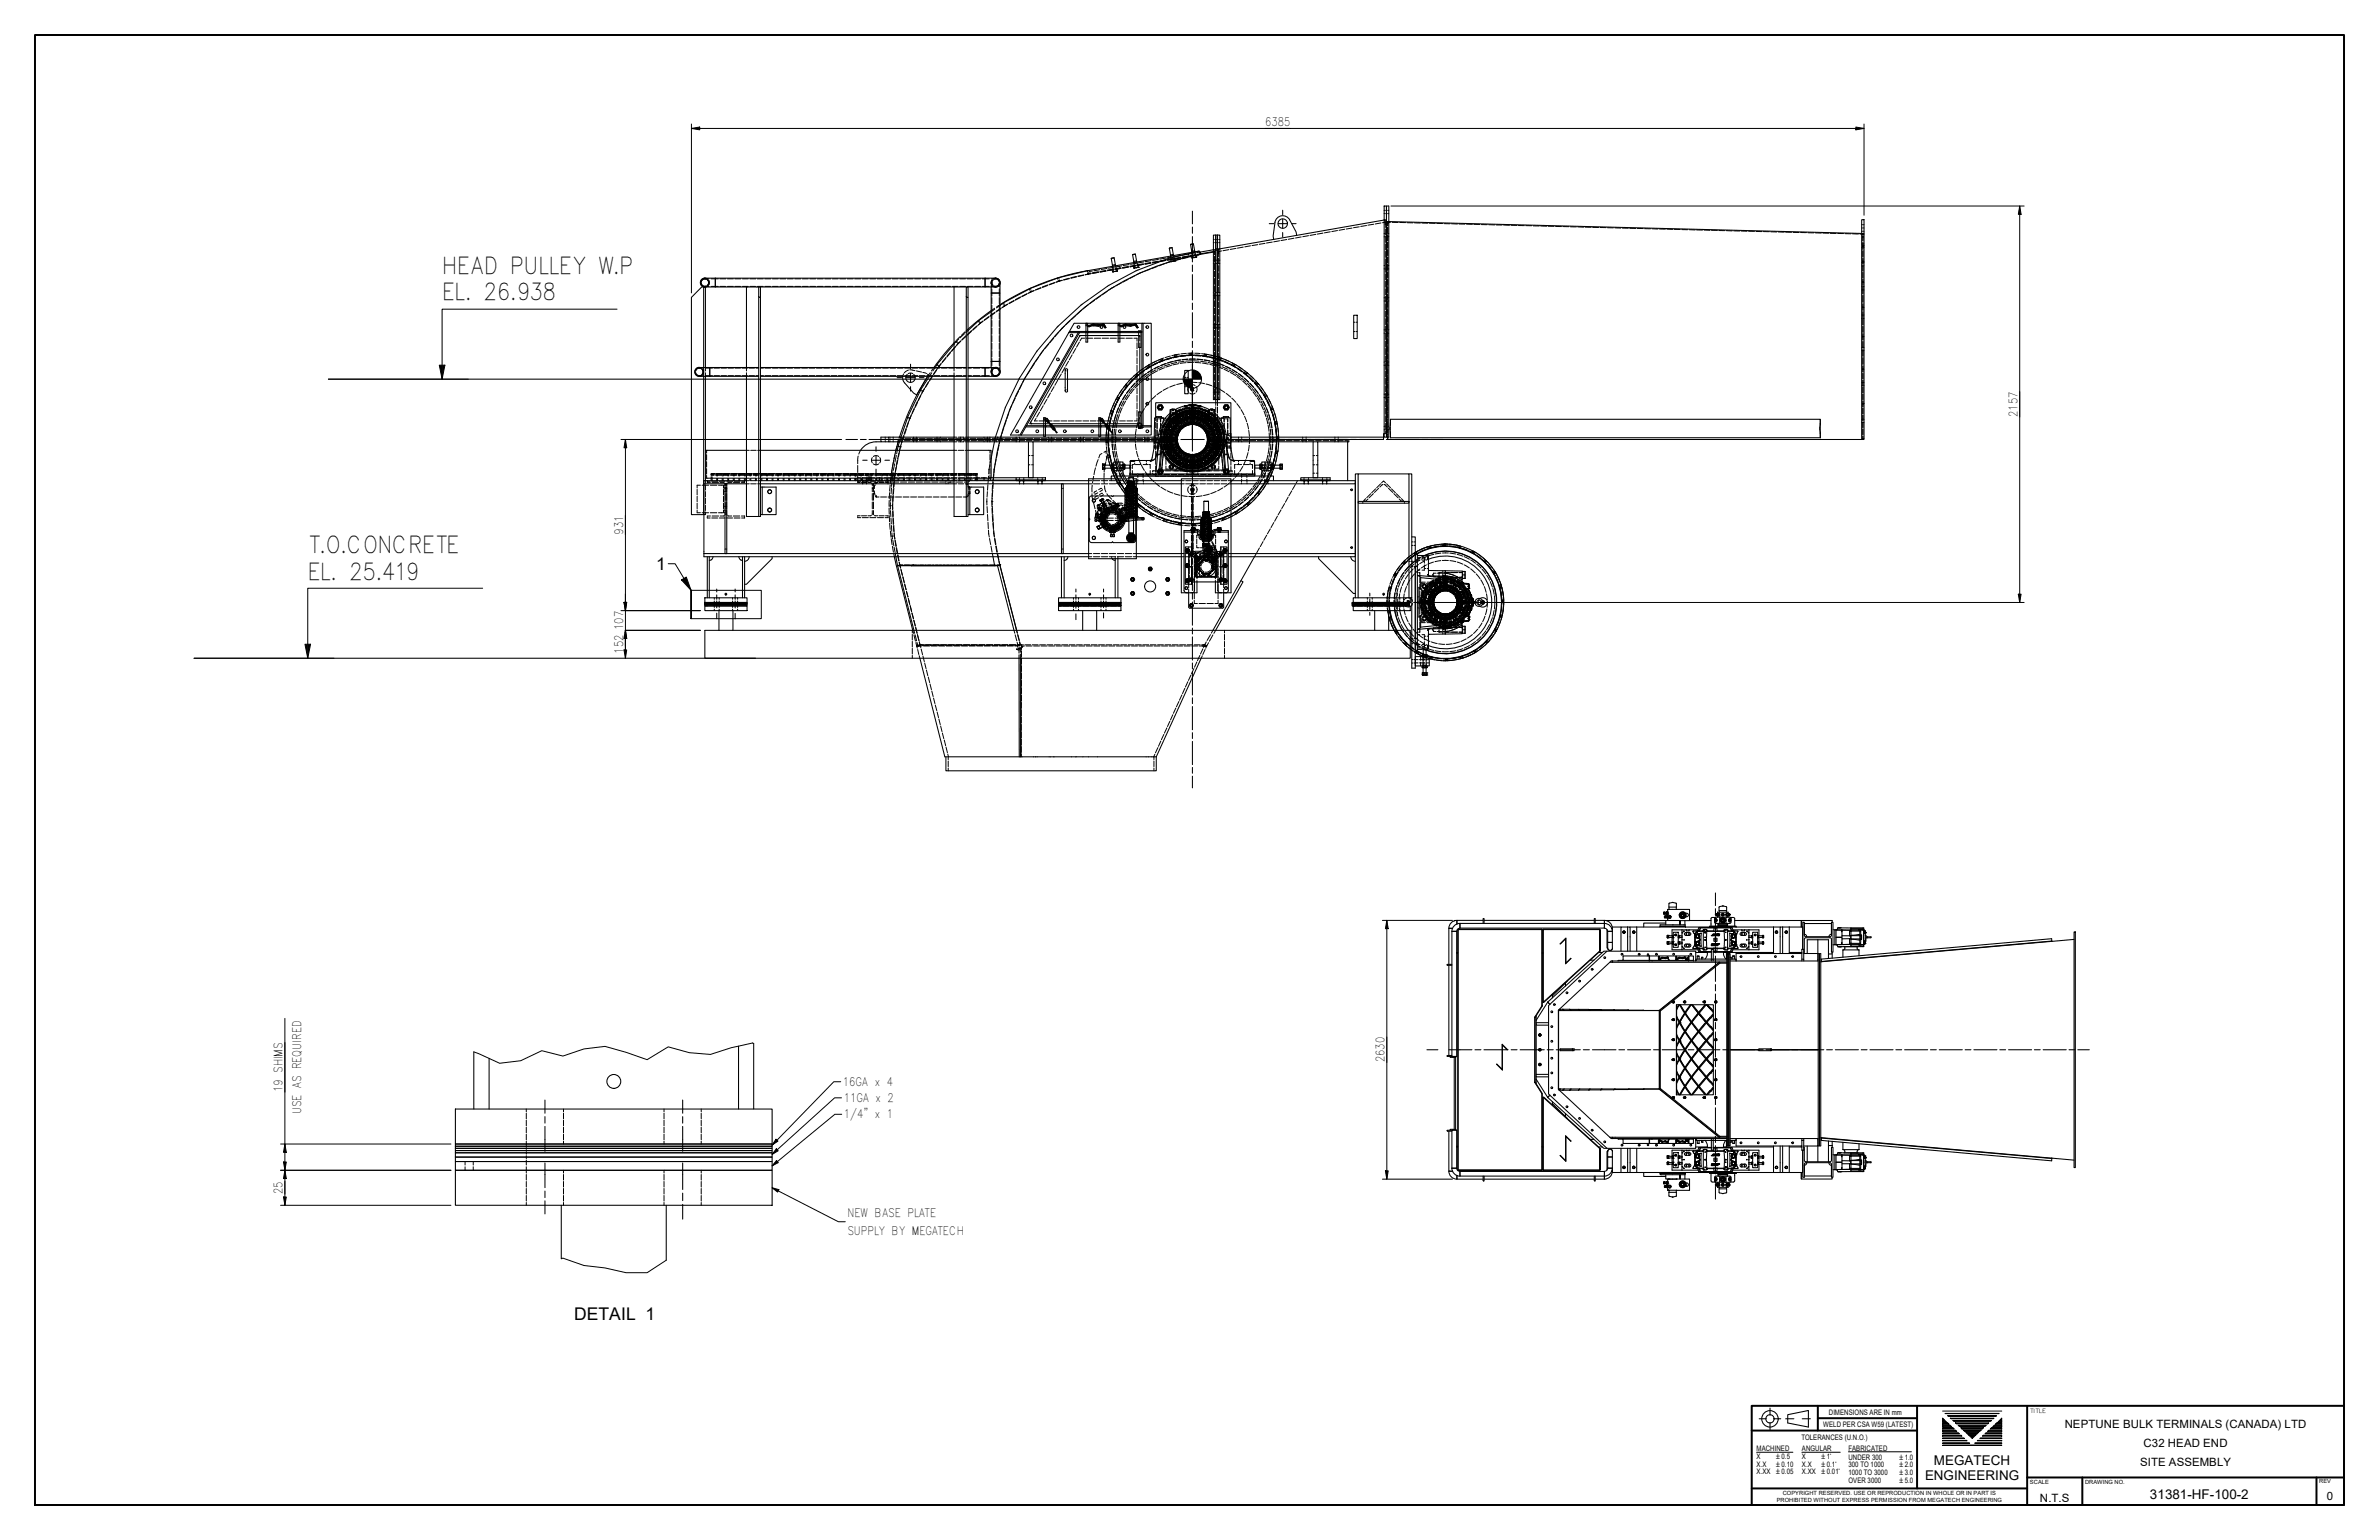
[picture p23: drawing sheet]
<svg xmlns="http://www.w3.org/2000/svg" width="864mm" height="559mm" viewBox="0 0 864 559" stroke-linecap="round" stroke-linejoin="round" font-family="sans-serif">
<defs><g id="words">
<g font-size="8.5">
<text x="160.5" y="99.5">HEAD PULLEY W.P</text>
<text x="160.5" y="109">EL. 26.938</text>
<text x="111.7" y="200.7">T.O.CONCRETE</text>
<text x="111.7" y="210.6">EL. 25.419</text>
</g>
<g font-size="6.3">
<text x="238.2" y="206.8">1</text>
<text x="208.4" y="479">DETAIL 1</text>
</g>
<g font-size="4.9">
<text x="702.1" y="531.6">MEGATECH</text>
<text x="698.8" y="537.1">ENGINEERING</text>
<text x="780.5" y="544">31381-HF-100-2</text>
</g>
<g font-size="4.3">
<text x="459.2" y="45.8">6385</text>
<text x="732.3" y="151.3" transform="rotate(-90 732.3 151.3)">2157</text>
<text x="226.2" y="194" transform="rotate(-90 226.2 194)">931</text>
<text x="226.2" y="228.6" transform="rotate(-90 226.2 228.6)">107</text>
<text x="226.2" y="237.2" transform="rotate(-90 226.2 237.2)">152</text>
<text x="502.6" y="385.5" transform="rotate(-90 502.6 385.5)">2630</text>
<text x="306" y="394.1">16GA x 4</text>
<text x="102.6" y="396.3" transform="rotate(-90 102.6 396.3)">19 SHIMS</text>
<text x="306.3" y="399.9">11GA x 2</text>
<text x="109.3" y="404.2" transform="rotate(-90 109.3 404.2)">USE AS REQUIRED</text>
<text x="306.4" y="405.8">1/4&quot; x 1</text>
<text x="102.6" y="433.3" transform="rotate(-90 102.6 433.3)">25</text>
<text x="307.6" y="441.7">NEW BASE PLATE</text>
<text x="307.6" y="448.1">SUPPLY BY MEGATECH</text>
</g>
<g font-size="4.1">
<text x="749.5" y="518.1">NEPTUNE BULK TERMINALS (CANADA) LTD</text>
<text x="778.1" y="525.1">C32 HEAD END</text>
<text x="776.9" y="532.1">SITE ASSEMBLY</text>
<text x="740.5" y="545">N.T.S</text>
<text x="844.7" y="544.3">0</text>
</g>
<g font-size="2.8">
<text x="663.9" y="513.3">DIMENSIONS ARE IN mm</text>
<text x="661.9" y="517.9">WELD PER CSA W59 (LATEST)</text>
<text x="637.7" y="526.5">MACHINED</text>
<text x="653.9" y="522.6">TOLERANCES (U.N.O.)</text>
<text x="654.1" y="526.5">ANGULAR</text>
<text x="671" y="526.3">FABRICATED</text>
<text x="637.7" y="529.3">X</text>
<text x="637.7" y="532.2">X.X</text>
<text x="654.1" y="529.3">X</text>
<text x="654.1" y="532.2">X.X</text>
<text x="671" y="529.6">UNDER 300</text>
<text x="671" y="532.4">300 TO 1000</text>
<text x="637.7" y="535">X.XX</text>
<text x="654.1" y="535">X.XX</text>
<text x="671" y="535.2">1000 TO 3000</text>
<text x="671" y="538">OVER 3000</text>
</g>
<g font-size="2.6">
<text x="644.8" y="529.3">±0.5</text>
<text x="644.8" y="532.2">±0.10</text>
<text x="661.2" y="529.3">±1°</text>
<text x="661.2" y="532.2">±0.1°</text>
<text x="689.5" y="529.6">±1.0</text>
<text x="689.5" y="532.4">±2.0</text>
<text x="644.8" y="535">±0.05</text>
<text x="661.2" y="535">±0.01°</text>
<text x="689.5" y="535.2">±3.0</text>
<text x="689.5" y="538">±5.0</text>
</g>
<g font-size="2.1">
<text x="736.9" y="512.7">TITLE</text>
<text x="736.9" y="538.6">SCALE</text>
<text x="756.9" y="538.6">DRAWING NO.</text>
<text x="841.9" y="538.1">REV</text>
<text x="644.9" y="545.1">PROHIBITED WITHOUT EXPRESS PERMISSION FROM MEGATECH ENGINEERING</text>
<text x="647.2" y="542.4">COPYRIGHT RESERVED. USE OR REPRODUCTION IN WHOLE OR IN PART IS</text>
</g>
</g></defs>
<!-- layer: O4 -->
<g fill="none" stroke="#000" stroke-width=".38">
<path d="M502.5 74.8h.8v83.8h-.8zM502.5 79.8l-59.7 10.5M503.3 74.8h.8v83.8h-.8zM675.8 79.7h.9v79.8h-.9zM394.8 98.2a87.5 87.5 0 0 0-31.8 12.4M403.4 93.8l.4 2.4M403.8 96.2l.1 .4M403.9 96.6h.1M404.5 93.6l.5 2.8M404.5 93.6l-1.1 .2M404.9 96l-1.1 .2M405 96.4l-1.1 .2"/>
<path d="M405 96.4h.1M411.1 92.4l.5 2.4M411.6 94.8v.4M411.6 95.2h.1M412.2 92.2l.5 2.8M412.2 92.2l-1.1 .2M412.6 94.7l-1 .1M412.7 95l-1.1 .2M412.7 95v.1M424.5 90.1l.4 2.4M424.9 92.5v.4M424.9 92.9h.1"/>
<path d="M425.5 89.9l.5 2.8M425.5 89.9l-1 .2M425.9 92.3l-1 .2M426 92.7l-1.1 .2M426 92.7v.1M432.2 88.7l.4 2.4M432.6 91.1v.4M432.6 91.5v.1M433.2 88.6l.5 2.7M433.2 88.6l-1 .1M433.7 91l-1.1 .1M433.7 91.3l-1.1 .2"/>
<path d="M433.7 91.3v.1M435.3 91.1l-40.6 7.2-10.9 2.6a84 84 0 0 0-19.7 9.1l-1.1 .8M435.7 92.3l-.4-1.2-11.5 2.8-11.4 4.4a96 96 0 0 0-19.8 12.2l-.2 .2a90.7 90.7 0 0 0-16 16.8l-.1 .1a90.8 90.8 0 0 0-11.3 20.3l-3.6 10.7M435.8 92.3a91.5 91.5 0 0 0-72.5 66.3M435.8 91.4l-.4 .1M440.5 90.6l-4.7 .8-.1 .7M440.5 85.3h.8v59.7h-.8zM440.5 91.3l-4.8 1M440.5 91.5l-4.8 .8M442 85.3h.8v59.7h-.8zM470.7 85.4l-.2-1.2-2.3-4.4a2.85 2.85 0 0 0-3-1.5 2.85 2.85 0 0 0-2.4 2.4l-.6 4.9 .2 1.3M504.1 80.4l171.7 4.3"/>
<path d="M255.4 104.1v29.2M255.9 100.9h3.8v3.2h-5l-3.7 3.8v78.8h4.5M255.9 100.9a1.63 1.63 0 0 0-1.6 1.7 1.63 1.63 0 0 0 1.6 1.6M256.1 104.1v29.2M271 104.1h-11.3v-3.2h97.9v3.2h-6.2M271 104.1v29.2M271 104.1h4.4M275.4 104.1h.7v3.8l-.7-.3zM275.4 107.6v79.8h.7v-79.5M276.1 104.1h70.2M346.3 104.1h4.5M346.3 104.1v29.2"/>
<path d="M350.8 107.6l.1 .3h.5v-3.8h-.6v83.3M351.4 107.9v79.5h-5.1v-50.8M357.6 100.9h3.8a1.63 1.63 0 0 1 1.7 1.7 1.63 1.63 0 0 1-1.7 1.6l-3.8-.1zM359.8 112.7l-8.4 6.7M359.8 113.1a41.9 41.9 0 0 0-8.4 6.8M359.8 106.3h3.2v24.8h-3.2zM363 102.5v3.8h-3.2v-2.2M394.2 118.2h.6v-.9h-.6v3M394.8 118.2v2.1M395.1 118.3v.1M396.5 117.9l.3 .3 1.8 .2 .4-.4M396.5 117.9h.3"/>
<path d="M396.5 117.9l-1.4 .4M396.6 118l-1.5 .4M396.6 117.7l2.3 .1M396.7 117.9l1.9 .3M396.7 117.9h.1M397 117.7l1.6 .2M397 118.1v-.3l-.4-.2-1.8 .8 .6 .2 1.3-.4M400.4 117.7l.8 1.3 .1-.6-.4-.6M400.4 117.7l.2 .1M400.4 117.7l-1.8 .5M400.4 117.8l-1.4 .3M400.4 118l-1.5 .3"/>
<path d="M400.5 117.5h.1M400.6 117.7l.6 1.1M400.6 118h.1a.29 .29 0 0 0 .1-.4 .29 .29 0 0 0-.5-.1l-1.6 .3-.1 .4M400.7 117.9l.5 .8M405.9 118.2h.6v-.9h-.6v3M406.5 118.2v2.1M408.2 117.9l.3 .3 1.8 .2 .4-.4M408.2 117.9h.3M408.2 117.9l-1.5 .5 1.5-.4M408.2 118.2a.49 .49 0 0 1 .5 .7 .49 .49 0 0 1-.8 .2 .49 .49 0 0 1 0-.8M408.3 117.7l.3-.2 1.9 .3M408.4 117.9l1.9 .3 .2-.2"/>
<path d="M408.4 117.9h.1M408.6 117.7l1.7 .2M408.6 118.1l.1-.3-.4-.2-1.6 .6a.3 .3 0 0 0-.1 .4 .3 .3 0 0 0 .5 0l1.3-.4M410.3 117.9h.1M410.5 118.1h.1M412 117.7l.9 1.3 .1-.6-.5-.6M412 117.8l-1.3 .3M412.1 118l-1.6 .3M412.1 117.5h.2M412.2 117.7l.7 1.1M412.2 117.8l-1.7 .2M412.3 118a.29 .29 0 0 0 .2-.4 .29 .29 0 0 0-.5-.1l-1.6 .3-.2 .4"/>
<path d="M412.4 117.9l.4 .8M414.5 117.3h-24.6l-1.9 3.4M415 117.3h2.9v37.2M491.4 114.4h1.3v8.5h-1.3zM119.2 137.6h317M252.7 133.8l1.2-.5h3.7v3.3h-3.7a1.63 1.63 0 0 1-1.6-1 1.63 1.63 0 0 1 .4-1.8zM255.4 136.6v50.1M256.1 136.6v26.8M271 136.6v50.8h4.4M275.4 133.3h-17.8v3.3h17.8M276.1 136.6h74.7M276.1 133.3h74.7"/>
<path d="M327.7 136.6v1l.4 .9 3.5 4.1 1.1 .7 4-6.7M328.9 136.5a1.71 1.71 0 0 0 1.6 2.3 1.71 1.71 0 0 0 1.7-2.3M336.8 136.6l-3.5 5.9-2.1 4-2.1 4.9-2.6 7.2M337.4 136.6l-3.3 5.1a77.2 77.2 0 0 0-7 16.9M346.3 124.4l-3.8 4.3-3.5 4.6M346.3 124.9l-6.8 8.4M351.4 133.3h6.2v3.3h-6.2M357.6 133.3h3.8a1.63 1.63 0 0 1 1.7 1.6 1.63 1.63 0 0 1-1.7 1.7h-3.8zM359.8 133.3v-2.2h3.2v3.9M387.5 134.2v7.6M387.6 134.2l-.5-.4-.4 .4v7.6l.4 .5 .5-.5M388 120.7l-21.2 37.2h3.9"/>
<path d="M388.2 120.3h26.3M391.4 120.7l-21.2 37.2M391.6 120.7h.3l-21.2 37.2M391.9 122l-18.1 31.8h5.1M392.3 121.8l-.4 .2M394.2 121.8h-2.2l-.1 .2M394.2 120.7v3.4h.6v-3.4M394.8 121.8h11.1M405.9 120.7v3.4h.6v-3.4M406.5 121.8h6.8M413.3 120.3v-.2h.9v.2M413.3 120.7v5.4h.9v-5.4"/>
<path d="M413.8 126.1v23.4M414.5 120.4v.3h-26.5M430.1 134.4h1.2v8.5h-1.2zM432.9 134.2v6.7M432.9 132.4v27.1M319.8 159.5v.8h26.5M319.8 159.5h26.5M346.3 158.6h-26.5v.9M351.4 158.6h67.6M359.4 158.6v1.7M370.7 157.9h8.2M372.5 154.7l.2-.2h45.2v.4h-45.5"/>
<path d="M374.2 153.2v.4l.3 .2M378.9 152.4h.6v-.8h-.6v2.9M378.9 154.9v3.4h.6v-3.4M379.5 152l.7-.2 .6 .9-.1 .4M379.5 153.8h1.5M379.5 157.9h19.4M380.3 152.9l1.2 1.5M380.3 152.9l.2-.2 .2 .4M380.5 153.2h-.3l-.7-.8v2.1M380.6 152.9l-.8-.9-.1 .2 .7 .8M380.7 153.1l.9 1.1-.1 .2M381.2 153.8h17.7"/>
<path d="M381.3 154.1l-.1 .4M381.4 154.3v.2M381.4 154l.8 .5M381.5 154.9l.8 1.1h.5M381.6 154.1l.3 .4M381.8 154.9l.8 1M382.2 154.9l.5 .6M382.5 154.9l.5 .6-.1 .4M382.7 155.6l-.2 .1 1.2 1.3-1-1.4M382.7 155.5l.1 .2M398.9 152.4h.6v-.8h-.6v2.9M398.9 154.9v3.4h.6v-3.4"/>
<path d="M399.5 152l.6-.2 .7 .9-.1 .4M399.5 153.8h1.5M400.6 152.9l-.7-.9-.2 .2 .7 .8M400.6 153.2h-.4l-.7-.8v2.1M401.2 154.1v.4M401.2 153.8h12.1M401.4 154.3l-1.1-1.6 1.3 1.5-.1 .2M401.4 154.3v.2M401.4 154h.3l.5 .5M401.4 154.3l.1 .1M401.5 154.9l.9 1.1h.4M401.5 154.1l.4 .4"/>
<path d="M401.7 154.9l.9 1M402.3 154.9l.5 .8M402.5 154.9l.5 .6-.1 .4M403 156l-.5-.4 1 1.4M403 156l.6 .8-.1 .2M403.5 157h.1M413 154.5v-.7h1.5v.7M413.3 154.9v.6h.9v-.3M413.3 153.8v-4.3h.9v4.3M414.2 155v.2M414.2 155l.5 .1M414.2 154.9v.1"/>
<path d="M414.2 155.2h.5M414.7 155v.2M414.7 155.1h-.5h.5M414.7 154.5h-.2v-37.2h.5v37.2M414.7 155.1v.1M416.9 146.2l-.5 .7M417.9 154.9v3h-18.4M419.1 159.5l-.1 .9M419.5 151.6v-5.5h27.3l-.1 13.4M419.7 151.3h1.9M419.7 151.3v.3M420.7 151.3v.3"/>
<path d="M420.8 159.8v.6h-1.8M421.5 151.6h-2.4l-.1 7.9h-67.6h69.1v.9M421.5 159.5h-1v.3h.3M421.5 159.5h5.1v.2M421.5 159.5v.3h-.7M421.6 151.3v.3M421.7 159.5l-1.1 12.5M422.1 159.5l-1.1 11.6M422.2 151.8l-.7-.2 1.7 .2a12.2 12.2 0 0 0-2.7 7.7M422.7 159.5l-1 11.1-.7 .5M422.8 159.7h3.8M424.4 152.7a10.8 10.8 0 0 0-2.4 6.8"/>
<path d="M424.6 150l-1.6 1.8M425 148.8l-.2 3.8M425.1 148.6l-.1 .2M426.6 159.5a6.3 6.3 0 0 1 6.2-6.3 6.3 6.3 0 0 1 6.3 6.3M426.6 159.7a6.3 6.3 0 0 0 6.3 6 6.3 6.3 0 0 0 6.2-6M426.7 148.6l.1 2.1M426.7 148.6l.2 .2M426.8 148.6l-2 .2-.4 4.1 .4-.3M426.8 150.7l-2 1.9M427 148.8l.1 1.6M427.1 150.4l-.3 .3M430 147.3l-3.3 1.3"/>
<path d="M431.7 147l-1.7 .3M431.7 147.2l-1.7 .1M431.7 147h.1M431.7 148.7l-2.1 .5-2.5 1.1M431.7 148.7v-.2h2.3v.2M431.7 148.7l.6 .9M431.7 147h.6M431.7 147v.2M431.8 147h.1M431.9 149.3a10.3 10.3 0 0 0-9.3 10.2M432.4 147h-.5l.5 .1M432.4 147l.5 .1h-.5"/>
<path d="M432.4 147v.1M432.5 146.9l.7 .1M432.5 146.9v.1M432.6 146.9h-.1M432.9 147h.8M433.4 147h.6M433.7 147l-.8 .1M433.7 147h.1M433.7 149.3a10.3 10.3 0 0 1 9.4 10.2M433.8 147h.1M433.9 147v.2M433.9 147.2h.5"/>
<path d="M433.9 147l.5 .1M434 148.7l2.7 .7 1.9 .9M434 148.7l-.6 .9M434 147h.1M434.4 147.1h.3M434.4 147.2h.3M434.4 147.1v.1M434.7 147.1l.5 .1M434.7 147.2l.3 .1M434.7 147.1v.1M435 147.3h.2M435 147.2v.1"/>
<path d="M435.2 147.3l.5 .1M435.2 147.2l.5 .2M435.2 147.2v.1M435.7 147.3l3.2 1.3M438.6 150.4l.3 .3M438.9 150.7l2 1.9M439 148.8l-.1 1.9M439 148.6v.2M439.1 159.5h4.6M439.1 159.5v.2M439.1 159.7h3.8M439.4 148.5h.9"/>
<path d="M439.4 148.5v.1M439.4 148.5h.1M440.2 148.5h.1M440.3 148.5v.1M440.6 148.6l.3 4M440.9 148.8l-2.1-.2-.2 1.8M440.9 148.8l.4 4.1-.4-.3M441 150l1.7 1.8M441.3 152.7a10.8 10.8 0 0 1 2.4 6.8M441.3 145h.7v-59.7h-.7v60.8M442 145v1.1M443.1 159.5l.9 11.1 .7 .5"/>
<path d="M443.5 151.8l.7-.2-1.7 .2a11.6 11.6 0 0 1 2.7 7.7M443.7 159.5h.3l1.1 12.5M443.7 159.5l1 11.6M444 159.5h.2M444.1 151.3h1.9M444.1 151.3v.3M444.2 159.5h1v.3h-1zM444.2 151.6h2.4l.1 7.9M444.5 147.8a.7 .7 0 0 0 .7 .7 .7 .7 0 0 0 .7-.7M444.9 159.8v.6M445 151.3v.3M446 151.3v.3"/>
<path d="M446.7 159.5l.1 3.3M446.7 159.5v.9M446.7 159.5h-1.5v.9M446.8 157.4l.1 1.2M446.8 159.9h.1M446.9 158.6h55.3v.9h-55.3zM502.5 157.4h-.3v1.2M503.7 158.6v.9h172.1M660.7 155.2v.6M660.8 153.6v3.8M660.8 153.6v-1.5h-156.1l-.1 3.1 .1 3.6h156.1M660.8 157v.4"/>
<path d="M660.8 157.4v1.4M660.8 153.6v.4M660.8 152.1v1.5M256.1 173.5v.9M256.1 173.5h14.9M258.1 173.5v.9M258.5 173.5v.9M263.2 175.6h.6v25.3h-.6zM271 175.6h-15.5v26.4h139.7M271 163.4h-14.9v10.1M271 174.4h-15.5v1.2M276.1 176.7h5.6v10h-5"/>
<path d="M276.1 175.6h70.2M276.1 174.4h70.2M276.1 173.5h70.2M276.1 163.4h70.2M276.7 176.7v10h-.6M279.4 177.7a.7 .7 0 0 1 .7 .7 .7 .7 0 0 1-.7 .7M315.2 173.5v.9M315.5 174.2h.4M315.5 173.5v.9M315.9 173.5v.9M316.2 173.5v.9M319.8 160.3a7.3 7.3 0 0 0-7.4 3.1"/>
<path d="M326.1 160.3l-.9 3.1M326.5 160.3l-.8 3.1M351.4 160.3h21.9M351.4 176.7h5.7v10h-5.1M351.4 163.4h8.4v10.1h-8.4M351.4 175.6h43.8M351.4 174.4h43.8M352 176.7v10h-.6M354.4 173.5v.9M354.7 177.7a.7 .7 0 0 1 .7 .7 .7 .7 0 0 1-.7 .7M354.8 174.2h14.1M354.8 173.5v.9"/>
<path d="M357.2 173.5v.7M358.7 174.2v.2M359.8 173.4h9.1M360.5 174.2v.2M361 160.3l-1.2 6M362.8 160.3l-1.2 5.9-1 7.1M368.9 173.4h10.6v.8h-10.6zM368.9 174.2h10.6v.2h-10.6zM373.3 160.3h1.7v13.1h-1.7zM375 160.3h44M385.3 175.6h.7v25.3h-.7zM400.3 168.4v.5"/>
<path d="M400.3 168.9v1.4M400.3 168.4h.7v.5h-.7M400.3 169.8h.7M400.3 168.4v1.8M400.9 168.7l2.7 .1M401 168.9v1.1l2.6-.1M401 168.5v1.8h-.7M403.4 173.7v-1h58.9v1.7M403.5 180h-7.3l-.6 .2-.2 .6v7.3M403.5 180h.1M403.6 180l.2 .2 .3-.2M403.7 168.4v1.9"/>
<path d="M403.7 169.8h.5M403.7 170.3h.5M403.7 168.9h.5M403.7 168.4h.5M404.2 180h4.2M404.2 168.4v1.9M404.2 168.4l.1 .1M404.3 172.7v-5.1h3.4v5.1M404.3 170.1l-.1 .2M407.7 170.1v.2M407.7 168.4v1.9M407.7 169.8h2.5"/>
<path d="M407.7 170.3h.5M407.7 168.9h.5M407.7 168.4h.5M407.7 168.4v.1M408.2 168.4v1.9M408.3 168.8h1.9M408.6 177.3v-.4h4v.4M408.9 176.9v-.4h3.4v.4M408.9 178.2l2.9 .4a.63 .63 0 0 1 .9 .1 .63 .63 0 0 1-.1 .8l-1 .2M408.9 179.4l3 .3a.57 .57 0 0 1 .8 .2 .57 .57 0 0 1-.2 .8l-.9 .2M409.2 178a.56 .56 0 0 0-.9 .5 .56 .56 0 0 0 .8 .5l3.2 .5M409.2 178v.3"/>
<path d="M409.4 174.7l2.4-.1 .1 .2h-2.6l.1 .8 2.5-.2-.1 .2M409.4 176.5h.1M409.4 175.6h.1M409.5 175.6h2.3M409.5 175.6h-.1M409.7 179.1h-.2a.74 .74 0 0 0-.8 .1 .74 .74 0 0 0-.3 .8l3.9 .6M409.7 174.8v.6M409.7 176.4h2.2l-.1 .1M409.7 175.8v.6M409.8 173.7h-14.6v29h17.3v-14M409.8 173.2h1.7M409.8 173.2v1.4"/>
<path d="M409.8 179.1v.4M409.8 173.1v.1M410.1 177.3l1.5 .1a.7 .7 0 0 1 .8 0 .7 .7 0 0 1 .3 .8l-3-.1a1.04 1.04 0 0 1-1.4-.6l.1-.2h4.5l-.3 .2a.54 .54 0 0 1 .2 .8 .54 .54 0 0 1-.7 .2M410.2 172h45.3v.7h-45.3zM410.3 168.9v.9M410.3 167.3l-.1 4.7M411 174.8v.6M411 175.8v.6M411.4 173.1l.1 .1M411.5 173.7h1v3.2M411.5 173.2v1.4M411.5 179.3v.4"/>
<path d="M411.5 167.3l.1 .2M411.6 167.1l-.2 .3-1.1-.1M411.6 178.5h.5M411.8 175.6l.1 .2M411.9 175.8l-2.4-.2-.2 .8h.4M411.9 174.8v.6M411.9 175.8v.6M412.1 177.4l.2 .1M412.1 178.2v.3M412.5 175.6h16.3M412.5 174.4h16.3M412.5 178.4v.3"/>
<path d="M412.5 179.5v.4M412.7 177.3l-.2 .2M417.7 167l-7.1 .1-.3 .2M418.3 167l-.8 .5M418.9 161.9v.6h1.6l-1 3.6a1.75 1.75 0 0 1-1.8 .9l.4-.3 .8-4.2M419 160.7l-.1 1.2h1.7l-.1 .6M419 160.7h1.8l-.2 1.2M419 160.4v.3M420.4 162.8l-.8 9.2M420.8 160.4v.3M421 171.1l-.1 .9M421.7 170.6h5.1"/>
<path d="M424.8 169.2l.4-.2 .4 .2v.5l-.4 .2-.4-.2zM426.5 170.8l1.4-1.3h10l1.4 1.3zM439 170.6h5M444.7 171.1l.1 .9M444.9 160.4h1.8M445 160.8h1.7v1.1h-1.6zM445 160.4v.4M445.1 161.9l.2 .6h1.5l.8 4.2 .5 .4M445.3 162.5l.9 3.6a1.69 1.69 0 0 0 1.8 1h7.1l.3 .3h-1.2l-.2-.3M445.3 162.8l.8 9.2M446.7 161.9l.1 .6M446.7 160.4v.4"/>
<path d="M446.9 174.4h45.1v1.2h-45.1M447.4 167.1l.7 .4M454.2 167.3l-.1 .2M455.4 167.3l.1 4.7M455.4 168.9l.1 .9h2.5M455.5 168.8h1.9M457.5 168.4v1.9M457.5 170.3h.5M457.5 168.9h.5M457.5 168.4h.5M458 168.4v1.9M458 168.4v.1"/>
<path d="M458 172.7v-5.1h3.4v5.1M458 170.1v.2M461.4 170.1l.1 .2M461.5 168.4v1.9M461.5 168.4l-.1 .1M461.5 169.8h.5M461.5 170.3h.5M461.5 168.9h.5M461.5 168.4h.5M462 168.4v1.9M462.1 169.9l2.6 .1M464.7 168.7v1.1"/>
<path d="M464.7 168.9h.7M464.7 168.7l-2.6 .1M465.4 169.8v.5M465.4 168.4v1.4M465.4 169.8h-.7v.5h.7M465.4 168.4h-.7v1.7M465.4 168.4v1.9M472.2 173.4h10.7v.8h-10.7zM472.2 174.2h10.7v.2h-10.7zM476.7 160.3h-29.8v-.8h42.7v.8h-11.2M476.7 160.3h1.7v13.1h-1.7zM489.2 160.3v14.1"/>
<path d="M492 175.6v25.3M493 172h-1v44.9M511.5 172h1v44.9h-.6M279.4 184.4a.7 .7 0 0 1 .7 .7 .7 .7 0 0 1-.7 .7M354.7 184.4a.7 .7 0 0 1 .7 .7 .7 .7 0 0 1-.7 .7M395.4 188.7v7.3l.2 .6 .6 .2M395.4 188.1v.1M395.4 188.2v.4M396.2 196.9h7.3M397.8 187.1l.5 .1M398 186.2l-.3 1.4h.7l.1-1.2 1.3 .5M398 186.2l-.4 1.3"/>
<path d="M398 186.2l.5 .2M398.2 191.2l.6 .9M398.4 187.6l1.1 .3M398.4 187.6h-.1M398.6 186.6l-.2 1M398.7 191l-.4 .2M399.2 187.8l.4 2.5M399.2 191.9l-.3 .2M399.4 191.7l-.7-.7 .2-.2h-.2l-.5 .4 .6 .9M399.5 188.3l.8 .1M399.6 188.3l.3 1.5M399.7 187.7l-.2 .6"/>
<path d="M399.7 187.7l.7 .1M399.8 189.9l.8 1.4M399.8 189.9l.4 .6M399.8 186.6l-.3 1.7M399.9 190.2l-1.1 .6 .6 .9M399.9 186.8l-.2 .9M399.9 186.8v-.3l.8 .2-.1 .3M399.9 186.8l.7 .2M399.9 186.6h-.1M400.1 186.5l.8-1.2-.8 1.2M400.2 190.5l.4 .7M400.4 187.8v.4"/>
<path d="M400.4 191.1l-1 .6M400.4 188.2l-.1 .2M400.4 189.5l1 1.3M400.4 189.5l.4 .6M400.4 188.1h.1M400.4 189.5l-.6 .4M400.5 183.8l-.3-.4 .4 .5M400.5 188.5h.8M400.6 183.9l.6 1.1M400.6 187l-.2 .8M400.7 187.1h.1M400.7 189.7h.1"/>
<path d="M400.7 186.8l-.4 1.6M400.8 190.1l.4 .7M400.8 190.1l-.6 .4M400.9 185.3l.4 .6M401 184.7l-1.5 2.1M401 183.7l-.5 .1 .1 .1M401 183.7l-.4 .2M401.1 182.8l-.9 .6M401.1 182.8l-.9 .5M401.1 182.8l.3 .4M401.2 190.8l-.6 .4M401.2 190.6h.1"/>
<path d="M401.3 191.8l.1 .1M401.4 185l-.5 .3M401.4 185l.3 .6M401.4 183.4v-.2l-.4 .5M401.4 183.4l-.4 .3M401.4 183.4l.7 1M401.7 185.8h.1M401.7 185.6l-.4 .3M401.9 184.2a4.6 4.6 0 0 1 6.5 3.7M402.2 184.5l-.8 .5M402.2 184.5l.3-.2 .3 .7-.3 .1M402.2 184.5l.3 .6"/>
<path d="M402.4 184.3l-1.5 1M402.5 184.4a4.2 4.2 0 0 1 5.5 3.5M402.5 185.1l-.8 .5M402.5 185.3h.1M402.8 185l-1.5 .9M404.1 196.8l-.3-.2-.3 .3M404.1 196.9h.1M404.2 196.9h7.3M406.3 185l.1 .1M406.4 191.8h-.1M407.9 189.3a4.2 4.2 0 0 1-7.2 1.9M408.4 189.3a4.6 4.6 0 0 1-3.5 3.6 4.6 4.6 0 0 1-4.7-1.7"/>
<path d="M408.6 187.2l-.2 .3h4.4a.71 .71 0 0 0-.2-.8 .71 .71 0 0 0-.8 0l-2-.1a.88 .88 0 0 0-1.3 .3l.3 .3M408.6 187.5v.4h2M408.8 187.2l2.5 .3M408.9 187.2l-.4 .3M408.9 180.6l3 .3a.64 .64 0 0 1 1 .6 .64 .64 0 0 1-1 .5l-.3 .1M408.9 181.7l3 .4a.64 .64 0 0 1 1 .6 .64 .64 0 0 1-1 .5l-.3 .1M408.9 182.9l3 .4a.64 .64 0 0 1 1 .6 .64 .64 0 0 1-1 .5h-.3M408.9 184.1l3 .3a.59 .59 0 0 1 .8 .2 .59 .59 0 0 1-.1 .8l-1 .2M408.9 185.3l2.9 .3a.68 .68 0 0 1 .8 .1 .68 .68 0 0 1 .1 .8l-.6 .2v-.2M409 187.3h.2M409.2 186.3a.58 .58 0 0 0-.6 .1 .58 .58 0 0 0-.2 .6l.4 .2M409.2 186.2h.5"/>
<path d="M409.2 186.2v.3M409.7 180.3h-.2a.74 .74 0 0 0-.8 .1 .74 .74 0 0 0-.3 .7l3.9 .7M409.7 181.5h-.2a.71 .71 0 0 0-.8 .1 .71 .71 0 0 0-.2 .8l3.8 .6M409.7 182.7h-.2a.71 .71 0 0 0-.8 0 .71 .71 0 0 0-.2 .9l3.8 .5M409.7 183.9h-.2a.71 .71 0 0 0-.8 0 .71 .71 0 0 0-.2 .8l3.8 .6M409.7 185h-.2a.74 .74 0 0 0-.8 .1 .74 .74 0 0 0-.3 .8l3.9 .6M409.8 193.4h1.7M409.8 180.3v.4M409.8 181.5v.4M409.8 182.7v.3M409.8 183.9v.3M409.8 185v.4"/>
<path d="M409.8 189.1v4.3M410.3 194.7a.6 .6 0 0 0 .1 1M410.3 194.7a.69 .69 0 0 1 .8 0 .69 .69 0 0 1 .2 .8l-.3 .2M410.3 194.6h-.1a.74 .74 0 0 1 1.1 .5 .74 .74 0 0 1-.9 .8 .74 .74 0 0 1-.3-1.2h.1M411 195.7h-.6M411 195.7a.64 .64 0 0 0 0-1 .64 .64 0 0 0-.9 .2 .64 .64 0 0 0 .3 .9M411 195.7l-.3 .2-.3-.2M411.5 180.5v.3M411.5 181.7v.3M411.5 182.8v.4M411.5 184v.4M411.5 185.2v.4"/>
<path d="M411.5 188.8v4.6M412.3 180.8h.1M412.3 188.7v7.3l-.3 .6-.5 .2M412.3 180.8v.2M412.3 181.9v.3M412.3 183.1v.2M412.3 184.3v.2M412.3 185.5v.2M412.3 186.7h.1M412.5 180.7v.3M412.5 181.9v.3M412.5 183.1v.3"/>
<path d="M412.5 184.3v.3M412.5 185.5v.3M412.5 186.6v.2M412.6 187.5v.3M412.7 188.5v.2M415.3 188l-6.8-.1a2.67 2.67 0 0 1-2.3-1.9 3.4 3.4 0 0 0-5 .4 3.4 3.4 0 0 0 .9 5 3.4 3.4 0 0 0 4.9-1.5l1-.5 4.7-.7M415.3 188l-.2 .6-2.4 .1M415.3 188.2l-8.9 .2M429.8 193.1h4.9M430.3 198.5h2.3v13.5h-2.3zM430.5 199.5v.5M430.6 199.5h.1"/>
<path d="M431 199.2l-.4 .3M431 199.2h.1M431 199.2a.53 .53 0 0 1 .5 .5 .53 .53 0 0 1-.5 .6M431.5 199.5h.1M432.3 192.1h2.5M432.3 192.1v.4M432.4 192.1h1.6M432.6 191.8l1.2 .2M432.6 191.8h.1M432.6 191.5v.5M432.7 191.4h1M432.7 191.4h.1"/>
<path d="M432.9 193.1h.6M433.1 191.5v.3M433.6 191.5v.3M433.7 191.4v.4h-1.1M433.7 191.4h.1M434.7 192.2l.7 .2 .3 .7M434.8 192.5h-5v21.7l.5 .8 2.5 .1M435.3 194l-.6-.3v-1.2l.5 .6 .1 1.8a.91 .91 0 0 0 .9 .9M435.7 193v1.9l.2 .4 .3 .1v-.3M435.7 194h.5M436 192.1l.3-.2 3.1 .3a.33 .33 0 0 1 .3 .4 .33 .33 0 0 1-.4 .3h-.5v-.2M436 188.3h.1"/>
<path d="M436 188.3l.4 .3 2.9 .2M436 188.8l.4 .4 2.9 .3M436 189.7l.3 .3 3 .3M436 190.5l.3 .3 3 .3M436 191.3l.5 .3 2.8 .3M436 192.1l.4 .3 2.9 .3M436 193l.3 .3 3 .2M436 194.6l.2 .3 3.1 .2M436 193.8l.5 .3 2.8 .3M436 195.1h3.5M436 188.3h3.5M436.1 194.9l-.1 .2 .2-.3z"/>
<path d="M436.1 188.7l.1-.1zM436.2 188v-.3h3.3v.3M436.2 188h3.3M436.2 188v.3M436.2 195.8h3.3l.6-.2 .3-.7v-1.8l.5-.6h5v21.7l-.5 .8-2.5 .1M436.2 195.4h3.3M436.4 194.3l3 .2 .3 .3M436.4 194.3l-.4 .3M436.4 188.6v.1M436.4 194.9l.1 .2M436.4 188.6l2.8 .3a.41 .41 0 0 1 .5 .5 .41 .41 0 0 1-.7 .2l-.3 .1v-.3M436.4 189.4l2.8 .3a.4 .4 0 0 1 .5 .5 .4 .4 0 0 1-.7 .2l-.3 .1v-.3"/>
<path d="M436.4 190.3l2.7 .2a.45 .45 0 0 1 .6 .5 .45 .45 0 0 1-.7 .3h-.3v-.3M436.4 191.1l2.4 .2a.46 .46 0 0 1 .7 0 .46 .46 0 0 1 0 .7l-.8 .1M436.4 192.7l3 .3a.33 .33 0 0 1 .3 .4 .33 .33 0 0 1-.4 .3h-.5v-.2M436.4 193.5l2.8 .3 .5 .3M436.4 189.5l-.4 .2M436.4 190.3l-.4 .2M436.4 191.1l-.4 .2M436.4 192.7l-.4 .2M436.4 193.5l-.4 .2M436.5 196.1v.5h2.7v-.2M436.5 196.1h2.8M436.5 189.2l.8 .1"/>
<path d="M436.5 188.6v.1M436.5 197.4v.6M436.5 196.4h2.7M436.5 195.8v.3M436.7 185.8l2.4 .2M436.7 186.7h2.3M436.7 187.7h.1M436.7 186.7v.1M436.8 186.6l2.2 .1M436.8 187.5h2.3l-.1 .2M436.8 186v.6M436.8 186.9v.6"/>
<path d="M436.9 194.2l-.9 .4M436.9 192.5l-.7 .2-.2 .3M436.9 193.4l-.8 .1-.1 .3M436.9 192.5v.3M436.9 193.3v.3M436.9 194.1v.3M436.9 194.9v.2M436.9 196.6v.6M437 199.8l-.9 .1-1.2 .7M437 181.9h1.7zM437 189.5v-.2h-.5l-.5 .4M437 190.3v-.2h-.4l-.6 .4"/>
<path d="M437 190.9l-.9 .2-.1 .2M437 191.7l-1 .4M437 181.9v3.9M437 190.9v.3M437 191.7v.3M437 198.2v2.4M437.3 199.2l1.2 .1-1.2-.1v.7M437.3 199.9v1.5M437.4 199.8h1.1zM437.5 199.3v.5M437.5 198h-1l2.5 .1M437.5 197.4v.6"/>
<path d="M438 186v.6M438 186.9v.6M438.4 199.9v1.5M438.5 199.3v.5M438.7 199.9l1.3 .2 .8 .5M438.7 192.2h.1M438.7 181.9v3.9M438.7 191.9v.3M438.7 198.2v2.4M438.8 194.3v.2M438.8 195v.1M438.8 196.6v.6"/>
<path d="M438.8 197.4v.6M439 186.7v.1M439 186.8l.1 .1M439 197.3h-2.4l2.6 .1-.2 .8-1.5-.2M439.1 186l-2.4-.2v.9l.1-.1M439.1 186.9l-2.4-.1 .1 .7M439.1 186v.6M439.1 186.9v.6M439.2 195.8v.6M439.2 188.8v.1M439.3 195.1l.4-.3zM439.5 188.3l.2 .3"/>
<path d="M439.5 188v.3M439.5 195.1v.3M439.7 194h.3M439.7 194.2l-.4 .2M439.7 189.3l-.4 .2M439.7 190.1l-.4 .2M439.7 190.9l-.4 .2M439.7 191.7l-.4 .2M439.7 192.5l-.4 .2M439.7 193.4l-.4 .2M439.7 188.6l-.4 .2M439.7 194.8l-.2 .3"/>
<path d="M439.7 188.6l-.5 .3M439.7 194.1l-.6 .4M441 192.5v1.2l-.6 .3M441 193.1h4.9M441.7 192.1h1.7M442 191.8l1.1 .2M442 191.8l-.1 .2M442 191.4l1.1 .1M442.1 191.5v.3M442.2 193.1h.6M442.7 191.5v.3M443.1 191.5v.3h-1.1"/>
<path d="M443.1 191.5l-1.1-.1v.6M443.1 198.5h2.3v13.5h-2.3zM443.4 192.5v-.4a4.3 4.3 0 0 0-3.1 .3l-.3 .7v1.8l-.5 .5M444.2 199.5v.5M444.2 199.5h.1M444.7 199.2l.4 .3M444.7 199.2l-.5 .3M444.7 199.2h.1M445.1 199.5v.5M445.1 199.5h.1M493 181.9h18.5v.7h-18.5zM512.5 194.8h1.3v47.6h-1.3v-25.5"/>
<path d="M524 197.4h.3l-.1 .7h.2h-.4zM524 197.5a21.1 21.1 0 0 0-10 2.9M524.3 197.4h.2l-.1 .7h-.2M524.5 197.4a21.1 21.1 0 0 1 10.2 2.5M534.7 199.9l.2 .1-.4 .6 .2 .1-.4-.3zM255.5 200.9h139.7M255.9 216.9h15.3v1.7h-15.3zM255.9 219.2h15.3v.3h-15.3zM255.9 219h15.3v.2h-15.3zM255.9 218.9l15.3 .1zM255.9 218.8l15.3 .1zM255.9 218.7l15.3 .1z"/>
<path d="M255.9 218.6l15.3 .1zM255.9 219.9h15.3v1.7h-15.3zM255.9 219.5h15.3v.4h-15.3zM256.8 202v14.9M257.5 202v14.9M258.1 203.2l-.6 .1M258.8 202l-.6 1.1M268.2 202l.7 1.1M268.9 203.2l.6 .1M269.5 202v14.9M270.3 202v14.9M271.9 202l-.4 1.2-1.2 .5"/>
<path d="M280.3 202v.7l-9.3 9.3h-.7M324.7 202l6.6 26.7M325.2 202l.6 3.2 35.3 .1M325.8 205.3l6 23.4M326.2 205.2l-.4 .1h36.3l6 23.4M360.5 202l.6 3.3 1.9-.2M362.3 202l.7 3.1M363 205.1l6.1 23.6M363 205.1l-.9 .2M384.3 216.9h22.6v1.7h-22.6zM384.3 218.6h22.6l-22.6 .1h22.6l-22.6 .1h22.6l-22.6 .1h22.6l-22.6 .1h22.6v.2h-22.6h22.6v.3h-22.6h22.6v.4h-22.6zM384.3 219.9h22.6v1.7h-22.6z"/>
<path d="M385.3 202v14.9M386.3 202v14.9M387.6 202l-.4 1-.9 .3M403.7 202.7l1.1 .6M404.8 202.7v14.2M405.8 202.7v14.2M412.5 202h16.3M412.5 200.9h16.3M430.5 215.1h-1.7v-41.4h18.1v41.4h-1.7M430.5 205v.5M430.5 210.5v.5M430.6 200h.1"/>
<path d="M430.6 205.5h.1M430.6 211h.1M430.6 205h.1M430.6 210.5h.1M430.6 200l.4 .3M430.6 205.5l.4 .3M430.6 211l.4 .3M431 204.7l-.4 .3M431 210.2l-.4 .3M431 200.3h.1M431 205.8h.1M431 211.3h.1"/>
<path d="M431 204.7h.1M431 210.2h.1M431 204.7a.53 .53 0 0 1 .5 .6 .53 .53 0 0 1-.5 .5M431 210.2a.53 .53 0 0 1 .5 .6 .53 .53 0 0 1-.5 .5M431.5 205h.1M431.5 210.5h.1M431.5 200h.1M431.5 205.5h.1M431.5 211h.1M431.5 215.1v5.1l.4 .5M432.6 210.6v.2M432.6 200.6v.2"/>
<path d="M432.6 200.6v10.1M432.6 200.6l.4-.4h.8l.2 .4M432.6 210.8l.4 .4h9.7l.4-.4M432.8 201.7l.4 .3M433.3 201.1l.4 .4M433.4 202h-.2M433.4 202l1.6 1.5M433.5 201.9l-.3 .1M433.5 201.9l-.1 .1M433.6 211.2v3.4l-.8 .5M433.9 200.6l-1.1 1.1M434 200.6v.1"/>
<path d="M434 202.5v6.5M434 209.1l.4 .4M434 208.9l.2 .4 .5 .2M434 200.6h3.3M434 202.6v6.2M434.2 201.3l-.7 .6M434.2 201l-.4-.4-1 1.1M434.2 201l-.7 .9M434.2 201v.3l1 1M434.3 203.3l1.3-1.2 .3 .5-1.3 1.1M434.3 206.5v2.4l.4 .3M434.3 202.9v.3"/>
<path d="M434.3 203.5v1.3M434.3 204.2l.1 .3M434.4 209.5h6.9M434.5 206.9l-.1 .2M434.5 211.2v3.9h-1.6M434.7 209.2h2.3M435.1 205.6h.2M435.1 205.7h.2M435.1 202.2h.2M435.2 202.5l-.9 .7 .3 .5M435.2 202.5l.3 .3M435.5 202.8l-.9 .9"/>
<path d="M435.6 202.1l-.4 .4M435.7 202.2h1.3M435.7 204.2h.1M435.9 204a2.05 2.05 0 0 0 0 3.3M435.9 202.4l-.4 .4M436.2 207.6l.7 .6 .9 .2 1.4-.5M436.4 203.5v.1M436.4 202.2l.3 .1M436.5 203.4l-.3 .3M436.5 203.5l1.3-.6 1.4 .6M436.7 209.1l-.3 .1M437 201.5h1.7v.6l-1.7-.1"/>
<path d="M437.3 201.5h.9M437.3 201.5h-.4v.5h1.3M437.3 203.1h1.1M437.3 203.1l.1 .1M437.3 201.5v.6M437.3 202.9v.2M438.2 201.5h.5M438.2 202h.5M438.2 201.5v.5M438.4 200.6h3.3M438.4 203.1l-.1 .1M438.4 202.1h.1"/>
<path d="M438.4 202.9v.2M438.7 202.2h1.4M438.7 209.2h2.3M439 209l.3 .1M439.2 203.4l.3 .3M439.3 202.1l-.3 .1M439.3 203.5v.1M439.5 207.6l-.3 .3M439.8 204a2.05 2.05 0 0 1 0 3.3M439.8 202.5l1.1 1.2M440 204.2h.1M440 202.6l.6 .6"/>
<path d="M440.3 202.1l1.1 1.3M440.4 202.3l-.3-.2-.3 .3 .2 .2M440.4 202.3l.6 .6M440.4 202.3l-.4 .3M440.4 202.2h.2M440.4 205.6h.2M440.4 205.7h.2M440.6 203.2l.5 .5M440.8 203.5h-.1M440.9 203.7h.1M441 202.9l.4 .5M441 203.7h.1"/>
<path d="M441 202.9l-.4 .3M441.2 211.2v3.9h1.6M441.3 206.8l.1 .3M441.3 206.5v2.4l-.3 .3M441.3 202.9v.3M441.3 203.5v1.3M441.4 204.2l-.1 .3M441.4 203.4l-.3 .3M441.5 201l.3-.4 1.1 1.1M441.5 201l.2 .3M441.5 201v.3M441.5 201.3h.2"/>
<path d="M441.5 201.3l-1 1M441.7 202.6v6.3l-.2 .4-.5 .2M441.7 201.3l.5 .6M441.7 200.6v.1M441.7 200.6l.5-.4h.7l.2 .4M441.7 209.1l-.4 .4M441.7 202.5v6.5M441.8 200.6l1.1 1.1M442.1 211.2l.1 3.3 .7 .6M442.2 201.9l.4 .1M442.2 201.9l.1 .1M442.3 202l-1.1 1"/>
<path d="M442.3 202h.3M442.4 201.1l-.4 .4M442.9 201.7l-.3 .3M443.1 200.6v.2M443.1 210.6v.2M444.2 200l.5 .3M444.2 205v.5M444.2 205.5l.5 .3M444.2 210.5v.5M444.2 211l.5 .3M444.2 215.1v5.1l-.2 .4-12.1 .1M444.2 200h.1"/>
<path d="M444.2 205.5h.1M444.2 211h.1M444.2 205h.1M444.2 210.5h.1M444.7 204.7l.4 .3M444.7 204.7l-.5 .3M444.7 210.2l.4 .3M444.7 210.2l-.5 .3M444.7 200.3h.1M444.7 205.8h.1M444.7 211.3h.1M444.7 204.7h.1"/>
<path d="M444.7 210.2h.1M445.1 200l-.4 .3M445.1 205.5l-.4 .3M445.1 205v.5M445.1 211l-.4 .3M445.1 210.5v.5M445.1 205h.1M445.1 210.5h.1M445.2 200h-.1M445.2 205.5h-.1M445.2 211h-.1M446.9 200.9h45.1"/>
<path d="M450.5 210.7l.7 .4-9.9 17.6M455.4 202l-15.1 26.7M478.7 202v.7l12.6 12.6h.7M490.3 202l.5 1.2 1.2 .5M490.9 218.6h20.7l-20.7 .1h20.7l-20.7 .1h20.7l-20.7 .1h20.7l-20.7 .1h20.7v.2h-20.7h20.7v.3h-20.7h20.7v.4h-20.7zM491.2 216.9h20.7v1.7h-20.7zM491.2 219.9h20.7v1.7h-20.7zM492 200.9v1.1h-45.1M493 216.9v-44.9h18.5v44.9M511.8 218.6l-.2 .4M511.8 218.6l-.2 .5M511.9 217.1l.6 .5"/>
<path d="M512.5 219.6l-.6 .5M513.8 200.4l.4 .4M513.8 200.8h.7v2.9h-.7zM513.8 205.6h.7v26h-.7zM513.8 200.6l.1 .2M514.5 201.5l3.8 .1 .2 .2 .2 7.1M514.5 203.7v1.9M514.5 201a20.3 20.3 0 0 1 30.4 15.6 20.3 20.3 0 0 1-26.8 21.2M515.7 209.6v4.1l-.6-.6v10.9l.6-.6v4.1M515.7 209.6l-.3-.4-.9-.4 9.9 .8M515.7 213.7l1.1 1.4v6.9l-1.1 1.4M515.7 209.6l8.8 .9"/>
<path d="M516.8 212.3h.6l.3 .5-.3 .5h-.6l-.3-.5zM517.1 201.6a18.6 18.6 0 0 1 26.2 16.7 18.6 18.6 0 0 1-25.6 17.6M517.2 201.6a18.6 18.6 0 0 1 26.1 16.8 18.6 18.6 0 0 1-25.7 17.4M518.2 208.4l.6 .6 5.6 .3M518.2 201.7v1M518.2 201.7h.1M518.3 202.6l.2 .2M518.5 206.7l.3 .3 5.9 .1M518.6 202.9a16.8 16.8 0 0 1 22.9 15.7 16.8 16.8 0 0 1-22.9 15.7M523.7 207.1v1.9h.7v.3M524.4 209.6l.3 .2M524.4 209.3v.3"/>
<path d="M524.5 213.7a4.9 4.9 0 0 0-4.6 4.9 4.9 4.9 0 0 0 4.6 4.8M524.5 210.5v3.2M524.7 207.3v6.9v-.5h-.2M524.7 210.4l-.2 .1M524.7 208.9l-.3 .1M524.7 208.1a10.8 10.8 0 0 1 6 2.3M524.7 207.1l6.1 .1-.1 3.2M524.7 207.1v.8M524.7 210.3a8.3 8.3 0 0 1 8.3 7.7M524.7 209a9.5 9.5 0 0 1 6.5 2.6l-.5-.4v-.8M524.7 210a8.6 8.6 0 0 1 5.2 1.7M524.7 213.7a4.8 4.8 0 0 1 4.8 4.9 4.8 4.8 0 0 1-4.8 4.8"/>
<path d="M530 211.8l1.6 1.7M530 211.8l3 .1M530.7 211l.7 .6M530.8 209.3l-.1 .8M530.8 209.8h.1M530.8 207.4h.1M530.9 208.6h.9M531.6 213.5l.1 .1M531.6 213.5l1.3 2.4 .4 2M531.7 213.6l1.1 .2a8.9 8.9 0 0 1 .2 9.6M531.8 207.3v1.3M531.8 208.6v1.3"/>
<path d="M531.8 207.3h-.9v2.6h.9M531.8 207.3v2.6M532.7 218.9l.3 .3M533 219.2a8.3 8.3 0 0 1-8.3 7.7M533 218l.4-.2v1.5l-.4-.1M533 211.8l-3.2-.3 .2 .3M533 218l-.3 .3M533 211.9l.2 .1zM533 213.6h-1.3M533.1 211.8l.1 .1M533.2 213.6l-.1 .2 .9 2M533.2 213.5l-.2 .1"/>
<path d="M533.2 212v1.5M533.2 212h.1M533.2 213.5v.1M533.2 213.2h.1M533.2 212.3h.1M533.3 212.3v.9M533.3 219.3l-.7 2.6-1 1.8M533.8 215.7l.5 .9 .1 .8h-.2M533.9 215.7l.4 2M534.2 217.7h.2v.5M534.2 219.7h.2l-.1 .5M534.2 217.7l.1 .5"/>
<path d="M534.2 218.1h.3M534.3 218.7v.7M534.3 218.1l-.1 .6h.3v-.6M534.3 219.4l-.2 1M534.4 217.3h.5v2.6h-.5M534.5 218.7l-.1 .7h-.2M534.9 200l.2 .2-.4 .5-.2-.1M534.9 218.3h.6M534.9 218.9h.6M535.1 200.1a21.2 21.2 0 0 1 7.6 7.3M535.5 218.3a1.46 1.46 0 0 1 2.2-.9 1.46 1.46 0 0 1 0 2.4 1.46 1.46 0 0 1-2.2-.9M535.5 218.3l.2 .3-.2 .3"/>
<path d="M536.8 217.8l-.2 .6 .2 1M537.3 217.1a1.71 1.71 0 0 1 2.7 1.5 1.71 1.71 0 0 1-2.7 1.4M537.7 218.3v.6M538.2 217.9a.66 .66 0 0 1 .7 .7 .66 .66 0 0 1-.7 .6M538.3 218a.61 .61 0 0 1 .6 .6 .61 .61 0 0 1-.6 .6M538.4 218.4v.3M542.1 207.7l.6-.3 .1 .2-.6 .3 .1 .2zM542.2 207.9l.1 .2M542.8 207.6l.1 .2-.6 .3M542.9 207.8a21.2 21.2 0 0 1 3 10.1M545.2 217.8l.6 .1v.2h-.6v.2zM545.2 218.3l.6 .1"/>
<path d="M545.2 218.1v.3M545.8 218.4a21.1 21.1 0 0 1-2.5 10.2M545.8 218.1v.3M70.4 238.8h203.9M255.9 228.7h256v10.1h-256zM261 221.6v7.1M266.1 221.6v7.1M333.9 238.8l9.1 35.8h76.7M369.9 238.8l.1 35.8M370.4 238.8v35.8M370.6 238.8v35.8M393 221.6v7.1"/>
<path d="M398.1 221.6v7.1M436 238.8l-16.3 35.8M499 221.6v7.1M504.1 221.6v7.1M504.1 223.6l2 5.1M504.6 221.6a20.3 20.3 0 0 0 2.5 7.1M506.3 221.6a18.6 18.6 0 0 0 2.7 7.1M506.4 221.6a18.6 18.6 0 0 0 2.7 7.1M508.1 221.6a16.8 16.8 0 0 0 3.2 7.1M511.9 232.2l.6 .5M511.9 234.4l.6 .5M511.9 235.5l.6 .4"/>
<path d="M511.9 232.1l.6 .5M511.9 229.6l.6 .6M513.8 238.3h5v3.3h-5zM513.8 233.6h.7v2.8h-.7zM513.8 236.7l.5 .3M514.3 237l.2 .2M514.5 231.6v2M514.5 236.2l2.1 1.1M514.6 236.4l.5 .3-.4 .5h-.2l.4-.6zM514.6 236.4l-.3 .6M514.6 236.5l.3 .1M514.7 237.3l1.5 .7"/>
<path d="M515.7 227.5l-.3 .5-.9 .3M516.3 237.7l1.6-.1 .2 .6M516.3 238.2h1.8M516.3 237.7h1.8M516.3 237.7v.5M516.3 238.2v.1M516.6 235.8h1.1M516.6 235.8l.1 2.4M517.1 235.6l.3 .1M517.2 235.6l.4 .1M517.7 235.8l-.1 2.4M518.1 238.2l-.2 .1"/>
<path d="M518.2 234.4v1.1M518.3 235.5h.1M518.5 234.4l-.2 .1M518.7 228.3l-.2 7.2-4 .1M518.9 239l2.9 .6 3.1 .2M524.4 227.9l-5.6 .3-.6 .5M524.4 227.9v.2h-.7v2M524.4 228.2h.3M524.4 227.5v.4M524.4 228.1v.1M524.4 227.5l-9.9 .9M524.5 223.4h.2v-.4v6.8"/>
<path d="M524.5 226.7l-8.8 .8M524.5 226.7h.2M524.5 223.4v3.3M524.7 230l-5.9 .2-.3 .3M524.7 227.3l-.3 .2M524.7 229.3v.8M524.9 239.1h.5v.6h-.3l.1-.6zM524.9 239.1v.6h.2M524.9 239.1h.3M529.9 225.5a8.6 8.6 0 0 1-5.2 1.7M530 225.3l-.2 .3 3.2-.2M530.7 226.7v-.7l.5-.4a9.5 9.5 0 0 1-6.5 2.5"/>
<path d="M530.7 226.7a10.8 10.8 0 0 1-6 2.4M530.7 226.7l.1 3.3-6.1 .1M530.7 227l.1 .9M530.8 229.7l1 .1M530.8 227.3h.1M530.9 228.5h.9M531.4 225.6l-.7 .6M531.6 223.7l-1.6 1.6M531.7 223.5l-.1 .2M531.7 223.5l1.3 .1M531.8 227.2v1.3M531.8 228.5v1.3"/>
<path d="M531.8 227.2h-.9v2.6M531.8 227.2v2.6M533 223.4l-1.3 .1M533 225.2l.2-.1zM533 223.6h.2zM533 225.2l-3 .1M533.2 223.6l-.1 1.8M533.9 221.4l-.8 2 .1 .2M534 220.9h.2M534.1 220.8l-.1 .1M534.1 220.4l.1 .3M534.1 220.2h.2"/>
<path d="M534.1 220.4h.2M534.2 220.9l-.3 .5 .1-.5M534.3 220.4l-.1 .5M534.3 220.2v.2M535.1 236.2l.5-.2 .3 .6-.3 .1-.3-.6zM535.1 236.2l.3 .6M535.3 236.1l-.2 .1M535.4 236.8a21.1 21.1 0 0 1-10 2.9M535.6 236.7l-.2 .1M542.5 228.6l.6 .4M542.7 228.4l-.1 .2M542.8 228.2l.5 .4-.1 .2-.5-.4-.2 .2z"/>
<path d="M543.1 229a21.1 21.1 0 0 1-7.2 7.5M543.2 228.8l-.1 .2M516.3 242.2h1.8M516.3 241.7h1.8M516.3 241.7v.5M516.3 244.2h1.7v.7M516.3 241.6v.1M516.4 244.9h1.6zM516.6 242.3v1.8M516.6 244.1l-.1 .8M516.7 241.7v.5M517.3 244.2v.7"/>
<path d="M517.6 241.7l.1 2.4M517.7 244.2h-1.4l.1 .7M517.7 244.1l.1 .1M517.9 241.6l.2 .1M518.1 241.7v.5M343.4 274.6v5.1h76.3v-5.1M527 337.9h1.8v45.4h-1.8zM528.2 334l-.3 .1M528.8 334a2.9 2.9 0 0 0-2.9 2.9l1.4-.1h-1.4v13.1M528.9 334v1.3v-1.3h9.5M529.9 335.1a2.9 2.9 0 0 0-2.9 2.9l1.8-.1 .5-.9 .6-.2M530 335.1h52.4v1.7h-52.4"/>
<path d="M530 335.1v1.7M538.4 335.1l.1-1.8h.2v1.8M538.7 334h40M560.1 337.3l20.6-.2-20.5 .2 .2 26.5 20.4-18.6 .1-7.9-.2 7.8-20.5 18.5zM578.7 335.1l.2-1.8 .2 1.8M579.1 334h3.3v1.1M582.4 335.1a2.9 2.9 0 0 1 2.9 2.9M582.4 336.8l.7 .2 .5 1M582.4 334a2.9 2.9 0 0 1 2.9 2.9l-.2-.1h.2v1.1M582.4 334v2.8M583 334h26.7M583.4 337.3v6.7h.2"/>
<path d="M583.6 337.9h1.7v4.1h-1.7zM585.3 336.4h3.1M590.8 336.4h-2.4v8.7M590.8 336.4h.9v8.7M590.8 336.4v8.7M591.7 336.4h10.8M594.1 336.4v8.7M602.5 336h9.3v.4h-9.3zM604 331l-.1 .2M604 331l-.1 .7v-.4M604 331h.3M604.1 331.5h.2"/>
<path d="M604.2 332.4h.2M604.3 331h.1M604.4 331h.5M604.7 334.9h-8v1.5M604.7 332.4h-.5v.6h.2M604.7 332.4l-.1 .6M604.7 332.4h.1M604.7 334v1.6M604.9 331v.6M604.9 331.7v.1M604.9 331.6h-.5v-.4v.4l-.5 .1M605 330.9h-.1"/>
<path d="M605 330.9l.1 .3M605 332.4v.5M605 332.9l.4 .3M605 332.4v.6h-.4M605 330.9h.4M605 332.9h.2M605.1 331.7l-.2 .1M605.1 331.7h.4M605.1 331.2v.5M605.1 331.2h.4M605.2 339.4l.1 .9M605.2 333h.2"/>
<path d="M605.3 340v.3M605.3 339.5h.4v.5h-.4M605.4 333h.3M605.4 331.8v.6h-1v.6h.2M605.4 332.2l-.4 .2M605.4 333.9v.1M605.4 333v.9M605.4 330.9l.1 .3M605.4 330.9h.1M605.5 331.7l-.6 .1M605.5 330.9v.8M605.5 331.2v.5"/>
<path d="M605.6 339.5l1.5 .1M605.7 339.5l-.5-.1 .1 .6M605.7 340v.3h-.4M605.7 339.4v.9M605.7 333h.3M605.7 333l.2 .2M605.7 332.4a.38 .38 0 0 1 .6 .1 .38 .38 0 0 1-.1 .5 .38 .38 0 0 1-.5 0M605.7 330h-.3v.9M605.7 330h7.6v3.9M605.8 329.1h2.7v-1.3l-1.3-.4-1.3 .4-.2 2.2M605.9 332.4v.6h-.2M606.2 332.2l-.5 .2h.3"/>
<path d="M606.2 332.2l.2 .5M606.2 332.2l.4 .5M606.3 333.1l-.4 .1M606.3 333.1h.2M606.4 332.7l-.1 .4M606.4 332.7h.2M606.5 333.1l-.6 .1M606.6 332.7l-.1 .4M607.1 339.4h.3v.9h-.3zM607.1 339.6v.7M607.1 339.4v.2M607.1 339.9h.3"/>
<path d="M607.4 338.3h1.8v5.4h-1.8zM608.1 339v.4h.4M608.5 329.1v.9M608.5 339v.5M609.3 339.9h.3M609.6 339.4v.9M609.6 339.6v.7M609.6 339.4v.2M609.6 339.4l-.4 .2v.6l.4 .1M609.6 339.6h1M609.6 331.9h.1M609.6 331.9l.2 .1"/>
<path d="M610 334.1v1.5M610.2 331.8l.5-.5 .7 .3 .1 .7-.5 .5-.7-.3zM610.6 337.4v2.2M610.6 339.6v.5M610.7 338.5h.1M610.7 338.5h.2M611.1 331l.8 .7a1.18 1.18 0 0 1-1 1.6 1.18 1.18 0 0 1-1.3-1.4M611.3 337.8l-.6 .6M611.3 337.8h.1M611.3 337.8l.1 .2M611.6 334.1l.1 1.9M611.7 335.6h-9v.4"/>
<path d="M611.8 331.4h.5a.64 .64 0 0 1 .6 .6 .64 .64 0 0 1-.6 .7h-.4M611.8 336.4h8.8M612.1 337.4v.4h1.1v-.4M612.1 338.4v1M612.5 339.4a.53 .53 0 0 1-.3-.8 .53 .53 0 0 1 .9 0 .53 .53 0 0 1-.4 .8M613.2 338.4v1M613.2 338.4h-1.5l-.2 .5 .2 .5h1.5M613.3 338.4l.5 .5-.5 .5M613.3 334h7.8M613.3 333.9l-3.6 .2v1.5M614.5 337.8h.4M615.3 339.3h.1"/>
<path d="M615.3 339v4.2M615.4 339.2v.9M615.6 337.8h-.3a.45 .45 0 0 0-.7 .2 .45 .45 0 0 0 .3 .6l.4 .2 .9-.9M615.6 337.8l.5 .1M615.6 337.8l.4 .1M615.7 339.4l.5-.3 .5 .3v.6l-.5 .3-.5-.3zM616.1 339l-.7 .1M616.1 339h.1M616.1 338.2v.8M616.2 337.8l.6 .1M616.2 337.9l-.1 .3M616.2 337.9l-.9 1.1"/>
<path d="M616.2 337.9h.6M616.3 337.8h.1M616.4 337.9l-.3 .2M616.4 337.9h1.9v6.1l-2.1 .1-.9-1.4M616.4 337.7l-.1 .1M616.4 337.7l.5 .1M616.5 337.4h-9.5v2.2M616.6 338.9l.4 .8-.4 .8M616.7 337.9h.1M616.8 336.5h11.9M616.9 337.8l-.1 .1M616.9 337.8h1.3"/>
<path d="M617 337.8l-.2 .1M617 337.8h.1M617.2 336.7l-.3 1.1M617.2 336.7l-.2 1M617.2 336.7h5.1M617.3 336.6h-.2a.59 .59 0 0 0-.6 .2 .59 .59 0 0 0-.1 .6v.3M617.4 336.6l-.2 .1M617.4 336.6h10.6M617.6 338.6l-2.3 .6 .8-.2M617.6 338.6l-1.5 .4M617.6 338.6v4.8M618.2 337.8v.1"/>
<path d="M618.4 337.3l1.1 .1M618.4 337.3l.1 .3zM618.4 337.3l-.2 .5M618.9 338.2l.2 .1zM619.5 337.4l-.1 .2zM619.5 337.4l.1 .4M619.6 337.8v.1M619.6 337.8h2.5M620.6 336h9.6v.4h-9.6zM621.2 339.4l.7 .1-.3-.3h.3v-.4h.2v.8zM622.3 338.8l.6 .3v-.3h.3v.8h-.3v-.3l-.6 .3 .4-.3-.4-.2zM622.6 332.9l-1.4 .2-.1 2.9"/>
<path d="M622.7 334.4l.2 .2 .2-.2M622.7 333.5l.2-.3 .2 .3M622.7 333.5h.1M622.7 333.8a.28 .28 0 0 0 .2 .4 .28 .28 0 0 0 .3-.3M622.7 333.8l.5 .1M622.7 333.8h.4M622.7 333.8v.3l.3 .1 .1-.4M622.9 332.8l-.5 .4v1.4l.5 .5M622.9 332.8h1.3M622.9 335.1h1.3M623 331.5l.4 .3-.4 .5M623 336.6l.4 1.3h-1.3l.3-1.3"/>
<path d="M623.1 333.8a.3 .3 0 0 0-.4-.1 .3 .3 0 0 0 0 .5h.5v-.3M623.1 333.5h.1M623.1 333.8h.1M623.2 336.7h5M623.3 331.9h.1M623.3 331.6l.7 .2-.2 .4h-.5M623.3 337.8h2.5M623.4 338.8h.8v.3l-.6-.1v.2h.6v.4h-.8l.5-.3h-.5zM623.5 332.2v.6M623.7 335.1l.1 .9M623.7 335.6h3.4zM623.7 331.4l.5 .2"/>
<path d="M623.7 331.4l.4 .2M623.7 331.4l-.1 .2a.34 .34 0 0 1 .5 .3 .34 .34 0 0 1-.5 .3l.4 .2M623.8 335.7h3.3M624 329.2v1.2h2.8v-1.2M624.1 331.6l.1 .4M624.1 331.6h.1M624.1 330.4v.6M624.1 335.7h.1M624.2 332l-.2 .4M624.2 332h.1M624.2 335.1l3.9-.1 .3-.4-.3-1.7-1.5-.1v2.3M624.2 332.8h2.4"/>
<path d="M624.2 331.6l.1 .4M624.2 332.8v2.3M624.3 332l-.3 .4M624.4 333.9a1 1 0 0 0 1 1 1 1 0 0 0 1-1M624.4 333.9v-.1a1 1 0 0 1 1.1-.8 1 1 0 0 1 .9 .9M624.4 333.9h.1M624.5 333.7l.4-.6 .6-.1 .8 .4 .1 .5M624.8 333.6l.5-.4 .7 .3 .1 .7-.6 .4-.7-.3zM625.1 331.7l.5-.1 .2 .5-.6 .1zM625.1 333.7l-.1 .5 .5 .2M625.1 333.7a.44 .44 0 0 1 .7 0 .44 .44 0 0 1-.3 .7M625.4 334.4h.1"/>
<path d="M625.5 328.7l-1.5 .5M625.5 328.7l1.1 .3M625.8 337.8v.1M625.9 337.9v6.1M625.9 337.9h-6.3l-.1 2.4 .1 3.7h6.3M625.9 337.4l.1 .2zM625.9 337.4l-.1 .4M626.3 333.9h.1M626.4 336.5h.8M626.4 336.5h.1M626.4 331.9l.2 .4M626.4 331.9h.2"/>
<path d="M626.6 329l.2 .2M626.6 331.9l.2 .4M626.6 332.3l.5 .1M626.6 332.3h.2M626.7 330.4v.6M626.7 335.7h.1M626.8 332.3l.3 .1M626.8 331.4l-.2 .5M626.8 331.4l-.4 .5M626.8 331.4l.5 .2a.36 .36 0 0 0-.6 .3 .36 .36 0 0 0 .6 .3l-.2 .2M627 337.3l-1.1 .1M627 337.3l-.1 .3z"/>
<path d="M627 337.3l.3 .5M627.1 335.1l-.1 .9M627.2 337.9v6.1M627.2 337.9h1.9M627.2 336.5h.1M627.2 331l.1 .6M627.3 337.8l-.1 .1M627.3 331h-3.8v.6M627.3 337.8h1.2M627.3 332.2l-.1 .6M627.4 331.9h.1M627.5 331.6l-.7 .2 .2 .4h.5"/>
<path d="M627.6 333.9l.1 .2M627.6 333.9l.2-.2 .4 .1-.1 .3h-.4M627.6 333.9a.28 .28 0 0 1 .4-.2 .28 .28 0 0 1 .1 .4 .28 .28 0 0 1-.4 0M627.7 334.4l.2 .2 .2-.2M627.7 333.5l.2-.3 .2 .3M627.7 333.5h.1M627.8 331.5l-.4 .3v.3l.4 .2M627.9 338.6l1.5 .4M627.9 338.6l2.3 .6M627.9 338.6v4.8M628 336.6l.2 .1M628.1 333.8h.1a.32 .32 0 0 0-.5-.1 .32 .32 0 0 0 .1 .6 .32 .32 0 0 0 .4-.4"/>
<path d="M628.1 333.5h.1M628.2 336.6h.2a.59 .59 0 0 1 .6 .2 .59 .59 0 0 1 0 .6l.1 .3M628.2 336.7l.3 1.1M628.2 336.7l.3 1M628.2 332.9l1.4 .2 .1 2.9M628.5 337.8h.1M628.5 337.8l.2 .1M628.7 339.4l.5-.3 .6 .3v.6l-.6 .3-.5-.3zM628.8 337.9h.1M628.8 338.9l-.4 .8 .4 .8M629 337.4h9.5v2.2M629.1 337.7l.1 .1"/>
<path d="M629.1 337.7l-.6 .1M629.1 337.9l.2 .2M629.3 337.9h-.6M629.3 337.8l-.6 .1M629.3 338.1l.1 .9M629.3 338.1l-.1-.2 1 1.3M629.4 339h.1M629.4 339l.8 .2M629.4 339l.6 .1M629.7 334h24.1M629.8 337.8l-.5 .1 .9 1.1-.8-1.1 .7-.1a.49 .49 0 0 1 .7 .2 .49 .49 0 0 1-.2 .7l-.4 .1v4.4l-.9 .9 .5 .1M630 339.1h.1"/>
<path d="M630.1 339.2v1l-1.4 .4M630.2 339.2v3.6l-.1-1-1.4-.4M630.2 336.4h16M630.5 337.8h.4M630.8 338h.1M631.7 338.6l.5-.2h1.3l.5 .5-.3 .5h-1.5l-.5-.2zM632.3 337.4v.4h1v-.4M632.3 338.4v1M632.7 339.4a.53 .53 0 0 1-.3-.8 .53 .53 0 0 1 .9 0 .53 .53 0 0 1-.4 .8M633.3 338.4v1M634.1 337.8h.1M634.2 337.8l.6 .7"/>
<path d="M634.2 337.8l-.1 .2M634.8 338.5h.1M634.8 338.5h-.2M634.8 339.6v.5M634.9 337.4v2.2h1M635.9 339.4v.9M635.9 339.4v.2M635.9 339.6v.7M635.9 339.9h.3M635.9 339.4h.3M636.2 339.4v.9M636.2 338.3h1.8v5.4h-1.8z"/>
<path d="M637.4 339l-.1 .5-.4-.1M638 339.9h.3M638.3 339.4l.1 .2M638.4 339.4v.9M638.4 339.6l-.1 .7M638.4 339.4h-.4v.9h.4M638.4 339.6h1.3M639.8 339.4v.9h.4M639.8 339.4v.7M639.8 339.9h.4M639.8 339.4h.4M639.8 339.5v.1"/>
<path d="M640.2 339.4v.7M643.8 336.4v9.6M647.1 336.4h7.3v8.1v-9.9h.6v4.8M647.1 336.4h-.9v9.6M647.1 336.4v9.6M649.5 336.4v9.6M654 334l-.2 2.4M655 339.4l.5 .5h8.8l.5-.5M655.9 339.9l-.3-.6-.6-.3v-3.9h9.8v3.9l-.6 .3-.3 .6M664.8 339.4v-4.8h.6v10.9h-.6v-4.7M665.1 334.6v-.6h-11.1v2.4M665.4 337.4h.7v5.4h-.7"/>
<path d="M666.1 337.4h.4v5.4h-.4M666.5 337.4l8.7 .1 .2 .4h-3.5M666.5 337.4l5.3 .1 .1 .5M666.5 337.4h.3M667.4 336.6l.9 .1zM668.4 338.1h.3M668.5 337.5v.5M668.5 337.5h.1M668.5 337.5h.2M668.7 339.5l2.7 .1M668.7 337.7v4.9M671.4 337.5v2.1"/>
<path d="M671.8 339.6h.1M671.8 339.6h-.4M671.8 339.6v1M671.9 338v1.5h3.3l-.1-.5M671.9 336.7h-4.8l-.2 .6-.4 .1M671.9 337.4v.6M671.9 336.7h4.7l-.1 .7M671.9 336.8h4.5l.1 .6M671.9 337.4h2.8M671.9 336.7v.7M674.7 337.4l.2 .1M674.7 337.4h.1"/>
<path d="M674.8 337.4h1.6M674.8 337.4l1.6 .1M675.1 339l-3.2 .4v1.4M675.2 339.5l-.1 1.7M675.2 339.4h.1M675.3 339.7h.4M675.4 337.9h.1M675.4 337.9l.1 1.4M675.4 337.9h-.3v1.1M675.7 339.3h-.4v1.6h.4M675.7 339.3v.4M675.7 339.7v.8"/>
<path d="M675.7 339.3v1.6M676.2 336.7l.2 .1M676.4 337.4l.1 .1M676.4 337.5l.1 .1M676.4 337.5h.1M676.4 337.4h.1M676.5 337.5l.5 .1 .1 .3M676.5 337.6v5M676.5 337.9h.5M676.5 337.5v.1M676.6 337.4l.1 .1M677 338.6v.2"/>
<path d="M677 338.6l-.2 .2h.3M677 338.3h.1M677 338.3v.1M677 337.9h.1M677 338.4v.3M677 338.5l.1 .2M677.1 337.9v.1M677.1 338.4v.1M677.1 338.1v.3M677.1 338.5l-.1 .2M677.1 338.8v.6M677.1 339.4v1.4"/>
<path d="M677.1 338.1l-.1 .2M677.1 338.1v.7M677.1 338.3v.2M677.1 338.1v.7l.1-.2M677.1 339.4h.3v1.4h-.3M677.1 338.1v.2M677.4 339.9h1.7M677.8 339.9v.4M679.1 339.9l.2 .2-.2 .2h-1.7M752.9 338.2h.5v85.5h-.5zM525.9 350.3v32.7M527 349.9h-1.7l.1 .4h1.6"/>
<path d="M528.8 345.6h.4M528.8 345.9h.4M528.8 345.7h.4M559.9 345.6h.2M559.9 345.9h.2M559.9 345.7h.2M566.3 342.5l2.2-2.1v9.1l1.8-1.7-2 1.9v-9zM568.3 356.7v1.1M569 355.9l-5.5 5.5v-.5v1.2M577.3 348.4h1.3M580.3 345.6h1.4M583.4 345.1h-1.2l-20.4 18.5"/>
<path d="M583.6 344v-2h1.7v2M583.6 344a.87 .87 0 0 0 .9 .9 .87 .87 0 0 0 .8-.9M584.4 349.2h39.8M585.3 348.7v.5M585.4 348.7v.5M598 346.9l.2-.8 .3 .8M598.7 348.5h-11.3v.2M598.7 346.9v1.8M598.8 346.9l.1 1.6h14M599.7 348.5v.2M602 348.1h.5M602 347h.4v1.1h-.4z"/>
<path d="M602.4 347.5l.1 .3M602.4 348.1h.1M602.5 348h.1M603.3 347.5l.2 .1M603.3 347.5l-.8 .4M603.4 347.6l-.9 .3M603.4 347.5l.1 .1M603.5 347.6l.9 .2M603.5 347.4h.1M603.5 347.6l-.9 .6-.2-.2 .1-.2M603.5 347.4l.9 .1M603.5 347.6l.9 .1"/>
<path d="M603.5 347.5l.8 .2 1.2-.5v.4M603.5 347.6l-.2-.3-.8 .5M604.4 347.6h.1M604.5 347.6l1-.3-1 .5M604.5 347.6l-.1 .1M604.5 347.6l-.1 .2M605.2 341.7l.1 .9M605.2 341.7l.1 .5M605.2 341.7h.1M605.3 342.2v.4M605.3 341.7h.4zM605.3 342.2h.4v-.5v.9"/>
<path d="M605.4 347.6l-1 .2M605.5 347.4v.2M605.5 347.6l.3 .8M605.5 347.4l-.2-.1 .5 1.2-.3-1M605.6 341.8h1.5M605.7 342.2v.4h-.4M607 340.1v1.7M607 342.4v2.2h9.5M607.1 341.7h.3v.9h-.3zM607.1 340.1l-1.5 .1M607.1 342.4l-1.5 .1M607.1 341.7v.9"/>
<path d="M607.1 342.1h.3M608.1 342.5v.5h.4M608.3 348.1h.5M608.3 347h.3v1.1h-.3zM608.5 342.5v.6M608.6 347.5l.2 .3M608.6 348.1h.1M608.8 348h.1M609.3 342.1h.3M609.5 347.5l.2 .1M609.5 347.5l-.7 .4M609.6 341.7v.9"/>
<path d="M609.6 341.7l-.4 .1v.7l.4 .1M609.6 340.1h1M609.6 342.4h1M609.6 347.6l-.8 .3M609.7 347.5l1 .2M609.7 347.4l1 .1M609.7 347.6l.9 .2M609.8 347.5h.9M609.8 347.6l-.3-.3-.9 .8 .3 .1 .9-.6M610.6 340.1v1.8h-1M610.6 342.4v2.2M610.6 341h.1"/>
<path d="M610.6 341.9v.5M610.7 343.5l.6 .7M610.7 343.5h.1M610.7 347.5l1.1-.2v.3l-1.2 .2M610.7 347.6h.1M610.7 347.6v.1M610.8 347.6l-.2 .2M610.9 343.5h-.2M611.3 344.2h.1M611.4 344l-.1 .2M611.6 347.5l-.8 .3M611.7 347.5l-.1-.2-.9 .3"/>
<path d="M611.8 347.5l.3 1-.5-1.2 .5 1.1M612.1 343.1l.5-.5 .6 .5M612.1 343.1l.4 .5M612.1 342.6v.5M612.5 348.2h.4M612.7 347.6l.2 .3-.2 .3M612.9 346.9h-23.6l-.1 1.4-.3 .2M612.9 347.6l-.7 .1 .3 .6M613 346.9l.1 .1M613 346.9h1.7v1.7M613 346.9l-.1 1.7M613.1 347v1.3l.2 .2"/>
<path d="M613.2 343.1l-.5 .5M613.2 342.6v.5M613.2 342.6h-1.5l-.2 .5 .2 .4 1.5 .1M613.3 342.6l.5 .5-.5 .5M613.4 348.5l1.3 .1M614.5 344.2h.4M614.7 348.6v.1M614.9 343.3l.4-.1 .8 .9-.7 .1a.49 .49 0 0 1-.8-.2 .49 .49 0 0 1 .3-.7zM615.3 342.8h.1M615.3 343l.9 1.1M615.3 342.8l.8 .2M615.3 342.8l2.3 .6"/>
<path d="M615.4 341.8v1M615.4 342.9l.7 .2M615.6 345.6h4.2M615.7 342l.5-.3 .5 .3v.6l-.5 .3-.5-.3zM616 344.1l-.4 .1M616.1 343l1.5 .4M616.1 343.1h.1M616.1 343.1v.8M616.1 347h.7v1M616.1 347h.7M616.1 347v1M616.1 343.9l.3 .2"/>
<path d="M616.1 343.9l.1 .2M616.3 344.2h.1M616.3 344.2l.1 .1M616.4 344.3l.1 .3a.58 .58 0 0 0 .1 .7 .58 .58 0 0 0 .7 .1M616.6 341.5l.4 .8-.4 .8M616.7 344v.1M616.7 341.4l-1.4 .4 1.5-.3M616.7 341.4h.1M616.7 340.6h.1M616.8 344.1l.1 .1M616.8 344.1h-.6M616.8 344l.2 .2"/>
<path d="M616.8 340.5l-1.5-.3 1.4 .4M616.8 340.6l.3 .4M616.8 340.5l.3 .5M616.9 344.2l.3 1.1M616.9 344.2h1.3M616.9 344.2l-.5 .1M617 344.2h.1M617 344.3l.2 1M617.1 341l-.3 .4M617.1 341h.1M617.2 345.3l.2 .1M617.2 345.3h4"/>
<path d="M617.7 347.4h.5v.6M617.7 347.4h.5M617.7 347.4v.6M618.2 344.2l.2 .5M618.2 344v.2M618.2 345.4h.9zM618.5 344.4l-.1 .3M619.4 344.4l.1 .2M619.4 345.4l1.8 .1M619.5 344.6l-1.1 .1M619.6 344.2l-.1 .4M619.6 344v.2"/>
<path d="M619.6 344.2h2.5M619.8 345.5l-.2 1.4-.7 1.1M621.2 345.4h-4.4M621.3 342.4h.7l-.4 .3h.5v.5h-.9v-.3l.6 .2v-.3h-.5zM621.9 348.7v-.7h-6.3v.7v-3.6h-32.2l-21.3 19.8v32.1l21.3 19.7h32.2v-3.6v.7h5.6M621.9 345.4h6.8M621.9 345.3h.4M622.2 342.4h.3v.3l.7-.3-.5 .3 .5 .2v.3l-.7-.3v.3h-.3zM622.6 341h.2zM623 345.4l.4-1.4h-1.3l.3 1.4M623.2 345.3h5M623.2 340.5v1"/>
<path d="M623.3 340.5a.69 .69 0 0 0-1 0 .69 .69 0 0 0 0 1 .69 .69 0 0 0 1 0M623.3 342.4l.9 .2-.7-.1 .4 .3h-.4l.1 .4h-.3zM623.3 344.2h2.5M624 349.2l-21.7 17.4h-5.6M624.2 349.2l-21.8 17.5 .3 .2v28.1M624.2 349.2l.1 .3-17.2 13.8M624.2 349.2h2.6M624.3 349.5h2.5M625.6 345.5l.2 1.4 .8 1.1M625.6 345.6h18.2M625.8 344.2l.1 .4M625.8 344v.2"/>
<path d="M625.9 344.6l1.1 .1M626 345.4l-4.1 .1M626 344.4l-.1 .2M626.7 345.6v2.4M626.8 348.7h-41.9l-19.2 17.9v28.7l19.2 17.8h41.9M626.8 346h.5v69.8h-.5zM626.8 348h-4.9v-3.5h-.7v4.2M626.9 344.4l.1 .3M627.2 344l2 .1M627.2 344l.1 .2M627.3 346h.3v69.8h-.3zM627.3 344.2l-.3 .5"/>
<path d="M627.3 344.2h1.2M627.6 346h.5v69.8h-.5zM628.1 348.7h31.9M628.2 345.3l-.2 .1M628.3 341l.3 .4M628.5 347.4h-.4h.4v.6M628.5 344.2h.1M628.5 344.2l-.3 1.1M628.5 344.3l-.3 1M628.5 344.2l.6 .1M628.6 341.5h.2M628.7 344l-.2 .2"/>
<path d="M628.7 340.6l-.3 .2 .3 .6M628.7 341.4h.1M628.7 340.6h.1M628.7 342l.5-.3 .6 .3v.6l-.6 .3-.5-.3zM628.8 340.5l-.5 .5M628.8 344v.1M628.8 341.5l1.3 .3M628.8 341.5l-.4 .8 .4 .8M629 347h.7v1M629 347v1M629 346.9l.7 .1zM629.1 344.3l-.1 .3a.55 .55 0 0 1-.1 .7 .55 .55 0 0 1-.7 .1"/>
<path d="M629.2 344.2l-.1 .1M629.2 344.1l-.7 .1M629.3 343.9l-.1 .2M629.3 343.9l-.2 .2M629.4 343.1l-.1 .9M629.4 343.1h.1M629.4 343l-1.5 .4M630 342.9l-.6 .2M630 342.9h.1M630.1 342.8l-2.2 .6M630.1 340.1l-1.3 .4M630.2 342.8l-.8 .2"/>
<path d="M630.2 343l-1 1.1M630.2 342.7h.1M630.2 343.2l.4 .3a.49 .49 0 0 1 .1 .7 .49 .49 0 0 1-.7 0l-.6-.1zM630.6 344.2h.3M631.7 342.8l1.8-.2 .5 .5-.3 .4-1.5 .1-.5-.2zM632.3 343.1l.4 .5M632.3 343.1a.53 .53 0 0 1 .5-.5 .53 .53 0 0 1 .5 .4 .53 .53 0 0 1-.4 .6M632.3 342.6v.5M633.3 342.6v.5M634.1 344l.1 .2M634.1 344.2h.1M634.2 344.1h.1"/>
<path d="M634.6 343.5h.2M634.8 343.5l-.6 .6M634.8 343.5h.1M634.8 341.9v.5M634.9 341h.1M635.9 341.7v.9M635.9 340.3h.3M635.9 342.6h.3M635.9 340.1h-1v1.8h1M635.9 342.4h-1v2.2M635.9 341.7h.3M635.9 342.1h.3"/>
<path d="M636.2 341.7v.9M637.4 342.6l-.1 .5-.4-.1M638 342.1h.3M638.3 341.7v.9M638.4 341.7v.9M638.4 341.7h-.4v.9h.4M638.4 340.1h1.3M638.4 342.4h1.3M638.4 341.8h1.3M638.5 340.1v1.7M638.5 342.4v2.2h-9.5M639.8 342.4v.1"/>
<path d="M639.8 341.7v.9h.4M639.8 341.7h.4M639.8 342.1h.4M639.8 341.7v.9M639.8 341.8v.1M640.2 341.7v.6M640.2 340.1v.2M640.2 342.3v.3M649.5 345.6h4.5l.1 .4h-23.9v2.7v-.7h-2.1M653.8 345.6v.4M654.1 348h.7v.7M654.8 348v-3.5h-.7v4.2"/>
<path d="M654.8 346h5.1v2.7M655 340.8l.5-.5h8.8l.5 .5M655 340.8v4.7h-.2M656 346v-5h7.7v6.8M659.9 341v5M660 346h.5v69.8h-.5zM660.5 346h.5v69.8h-.5zM661.2 348.8v.1M665.1 345.5v.7h-1.4M665.1 346.2v1.5M666.5 340.1h2.1h-2.1M666.5 342.8h.3"/>
<path d="M666.7 342.8l.4 .7 9.3-.1M668.3 343.5h-.9h.9M668.3 343.5h.1M668.4 342.7h.3M668.4 342.7l-1.9 .1M668.5 342.2l-.1 .5M668.7 342.1h-.3M668.7 342.6v.1M668.7 342.6l-.2 .1M669 344.7h5.8M669 344.7v2.6M669.4 343.5h5.1"/>
<path d="M669.7 343.5v.5M669.7 344l-.2 .5-.5 .2M671.4 340.7h-2.7M671.4 342.7h-2.7M671.4 342.7l.4-.1-5.3 .2M671.8 340.6h-.4v2.1M671.8 340.6l.1 .1M671.9 342.2l-.1 .5 3.5-.1 .1-.3h-3.5M671.9 340.7v1.5M671.9 342.2v.6M671.9 340.8l3.2 .4M671.9 342.8h2.8"/>
<path d="M671.9 340.7h3.3M674.2 343.5v.8l.7 .4M674.7 342.8h1.7M674.8 344.7v2.1M674.9 342.6l-.2 .2M675.2 340.7h.1M675.3 340.5h.4M675.5 340.9l-.1 1.4h-.3v-1.1M675.7 340.5v.4M676.4 343.4l-.2 .1M676.4 342.8v.6M676.4 342.7l-1.6 .2 1.6-.2"/>
<path d="M676.4 342.7h.1M676.5 342.6l-.1 .1M676.5 342.3h.5M676.5 342.6v.1M676.5 342.8h.1M676.6 342.7v.8h-4.7v-.7M676.7 342.6l-.1 .1M676.9 341.4h.2M677 341.8l-.2 .3h.3M677 341.8l.1 .3M677 341.8v.1M677 341.7h.1"/>
<path d="M677.1 342.3l-.1 .3h-.5M677.1 342.1v.2M677.1 341.8h-.2v-.4l.1 .7M677.1 341.5l-.1 .2M677.1 340.8v.6M677.1 341.6l-.1 .1M677.1 341.4h.1M677.1 342.1h.1M677.1 341.4v.7M677.2 341.4v.3M677.2 341.8v.3M677.2 341.4v.7"/>
<path d="M744.8 341.5v-.9l-83.6 7.4v.8M744.8 341.5l-83.6 7.5M744.8 341.5l.1 .1M744.9 341.6l-83.9 7.4M752.9 340.9l-8 .7M268.1 379.6v22.8M273.6 378.6v23.8M545.3 378.9l1.9 1.9-1.8-1.6v9.1l-2.1-2.1 2 1.8zM557.1 369.1l2.6-4.1v-27.9h-30.4l-.1 87.4 .1-87.2h30.6v27.7l-2.6 4.1v23.6l2.5 4-.1 28h-30.4l30.6-.2v-27.7l-2.8-4.1M557.1 369.1v23.6M557.1 369.1h.1M557.7 368.6v2.5"/>
<path d="M557.7 372v17.8M561.8 363.6l.8 .8M561.8 363.6l-4.1 6.6M562.1 371.1h-4.4v.9h4.4M565.7 366.7h.1M566 366.3l.4 .3M566 366.7l-.3-.2 .3 .2M567.3 366.2h-1.3l.5 .5M567.3 366.2h2.5M567.3 366.2l.5 .5M569.8 366.2l.1 .1M569.8 366.2l.5 .5-.4-.4"/>
<path d="M569.9 366.3h6.8M573.1 366.3l.4 .4M576.7 366.3h4.4M576.7 366.3l.6 .4M581.1 366.3l.1 .1M581.1 366.3l.3 .4M581.2 366.4h4.6M581.2 366.4l.3 .3M585.8 366.4h.2M585.8 366.4l.4 .3M586 366.4h5M586 366.4l.3 .3"/>
<path d="M591 366.4l.2 .2M591 366.4l.3 .3M591.2 366.6h5.3M591.2 366.6l.2 .1M596.5 366.6h.2M596.5 366.6l.2 .1M596.7 366.6l.2 .1M602.3 366.6l.1 .1M602.3 366.7v28.4h-36.5v-28.4h36.6M602.4 366.7v28.4l.3-.1 4.3 3.4M607 363.4l-4.3 3.5M607.2 377.6h.4"/>
<path d="M607.2 377h.4M607.2 363.9h.4M607.2 363.3h.4M607.2 369.7h.4M607.4 377a.33 .33 0 0 1 .5 .3 .33 .33 0 0 1-.5 .3 .31 .31 0 0 0 .4-.3 .31 .31 0 0 0-.4-.3zM607.4 363.3a.33 .33 0 0 1 .5 .3 .33 .33 0 0 1-.5 .3 .31 .31 0 0 0 .4-.3 .31 .31 0 0 0-.4-.3zM607.5 377l.2 .2-.2 .4M607.5 369.7l.2 .5-.5 .1M607.5 363.3l.2 .2-.2 .4M607.5 370.3h.1M608.5 364.6h13.5v32.7h-13.5zM608.6 368.7l1 2"/>
<path d="M608.6 369.2l.9 1.7M608.6 375.3l1 2M608.6 375.9l.9 1.7M608.6 364.6v32.7M609.3 370.1l.5 .8M609.3 376.7l.5 .9M609.3 365.1l.3-.5-1 1.9M609.3 364.6l-.7 1.4M609.5 377.6l-.9 1.7M609.5 370.9l-.9 1.8M609.5 377.6h.3M609.5 370.9h.3"/>
<path d="M609.6 370.7h.3M609.6 371.2l1.9 3.1M609.6 371.2h.3l1.3 2.3a.83 .83 0 0 1 .5 .8 .83 .83 0 0 1-.5 .7l-1.3 2.3h-.3M609.6 377.8l1.9 3.1M609.6 377.8h.3l1.3 2.4a.83 .83 0 0 1 .5 .7 .83 .83 0 0 1-.5 .8l-1.3 2.3h-.3M609.6 377.8l-1 2M609.6 371.2l-1 2M609.7 364.6l1.8 3M609.8 370.9l1.9 3.1M609.8 377.6l1.9 3.1M609.8 377.6l-.5 .8M609.8 370.9l-.5 .9"/>
<path d="M611.4 363.3h.1M611.4 363.9h.4M611.5 363.3a.33 .33 0 0 1 .5 .3 .33 .33 0 0 1-.5 .3M611.5 374.3l-1.9 3M611.5 367.6l-1.9 3.1M611.5 367.6h.3M611.5 374.3h.3M611.6 363.3a.3 .3 0 0 1 .3 .3 .3 .3 0 0 1-.3 .3l.3-.3zM611.6 363.3h.2M611.7 367.4l.2 .1M611.7 367.4l-1.8-2.8 1.4 2.3a.84 .84 0 0 1 .4 .7 .84 .84 0 0 1-.5 .8l-1.3 2.3M611.7 367.9l2.1 3"/>
<path d="M611.7 374l.2 .1M611.7 374.5l2.1 3.1M611.7 374.5l-1.9 3.1M611.7 367.9l-1.9 3M611.7 367.9h.2M611.7 374.5h.2M611.8 367.6l2.2-3 2.4 3M611.8 367.6l2.2 3.1M611.8 374.3l2.2 3M611.9 367.9l2.1 3-2.1 3.1M611.9 374.5l2.1 3.1-2.1 3.1M611.9 367.7v.2"/>
<path d="M611.9 374.4v.1M613.6 364.6l-1.9 2.8M613.7 364.6l-1.8 2.7M613.8 377.6l-2.1 3.1M613.8 370.9l-2.1 3.1M613.8 377.6h.4M613.8 370.9h.4M614 370.7l.3 .1M614 371.2l2.4 3.1M614 377.3l.3 .2M614 377.8l2.4 3.1M614 377.8l-2.2 3.1"/>
<path d="M614 371.2l-2.2 3.1M614 371.2h.2M614 377.8h.2M614.2 371.2l2.3 3.1-2.3 3M614.2 377.8l2.3 3.1-2.3 3.1M614.2 364.6l2.3 3-2.3 3.1M614.2 370.9l2.4 3.1M614.2 377.6l2.4 3.1M614.3 371.1l-.1 .1M614.3 377.7l-.1 .1M614.5 364.6l2.1 2.8M616.4 374.3l-2.4 3"/>
<path d="M616.4 367.6l-2.4 3.1M616.4 367.6h.5M616.4 374.3h.5M616.6 367.4l.3 .1M616.6 367.9l2.7 3-2.5-3M616.6 374l.3 .2M616.6 374.5l2.7 3.1M616.6 374.5l-2.4 3.1M616.6 367.9l-2.4 3M616.6 367.9h.2M616.6 374.5h.2M616.8 374.5l2.5 3.1"/>
<path d="M616.9 367.6l2.6 3.1M616.9 374.3l2.6 3M616.9 367.7l-.1 .2M616.9 374.3l-.1 .2M618.5 363.9h.4M618.5 363.3h.4M618.7 363.3a.33 .33 0 0 1 .4 .3 .33 .33 0 0 1-.4 .3 .32 .32 0 0 0 .4-.3 .32 .32 0 0 0-.4-.3zM618.7 363.3l.3 .3-.3 .3M619 364.6l-2.4 2.8M619 364.6l-2.2 2.7M619.3 377.6l-2.5 3.1M619.3 377.6l-2.7 3.1"/>
<path d="M619.3 370.9l-2.5 3.1M619.3 370.9l-2.7 3.1M619.3 377.6h.4M619.3 370.9h.4M619.4 364.6l-2.5 3M619.5 370.7l.2 .2M619.5 371.2l2.5 2.9M619.5 377.3l.2 .3M619.5 377.8l2.5 2.9M619.5 377.8l-2.6 3.1M619.5 371.2l-2.6 3.1M619.5 371.2h.1"/>
<path d="M619.5 377.8h.1M619.5 371.2l1.3 1.5M619.5 377.8l1.3 1.5M619.7 370.9l2.3 2.6-1-1M619.7 377.6l2.3 2.6-1-1.1M619.7 371l-.2 .2M619.7 377.6l-.2 .2M619.9 364.6l2.1 2.3M620.8 366.1l-1.3-1.5 2.5 2.8M620.8 375.8l-1.3 1.5M620.8 369.1l-1.3 1.6M621 365.8l1 1.1"/>
<path d="M621 376l1-1-2.3 2.6M621 365.8h.1M621 369.4h.1M621 372.4v.1M622 374.5l-2.5 2.8M622 368.3l-2.3 2.6M622 368.3l-1 1.1M622 367.8l-2.5 2.9M622.6 377.6h.4M622.6 377h.4M622.6 363.9h.4M622.6 363.3h.4"/>
<path d="M622.6 369.7h.4M622.8 377a.33 .33 0 0 1 .5 .3 .33 .33 0 0 1-.5 .3 .31 .31 0 0 0 .4-.3 .31 .31 0 0 0-.4-.3zM622.8 363.3a.33 .33 0 0 1 .5 .3 .33 .33 0 0 1-.5 .3 .31 .31 0 0 0 .4-.3 .31 .31 0 0 0-.4-.3zM622.9 377l.2 .1-.2 .5M622.9 369.7l.2 .5-.5 .1M622.9 363.3l.2 .1-.2 .5M622.9 370.3h.1M172 381.7v20.7M177.5 384v18.4M526.4 383.3v.4h2M527 383l-1.7 .1v.2h1.7M527.2 383.3h1.5"/>
<path d="M527.9 383.7v26.1M528.4 383.5v26.5M557.1 392.7v.1M557.7 391.6l4.1 6.6 .8-.8-.8 .8 20.4 18.5h1.2M557.7 390.7v2.5M560.1 398.2l20.6 18.6v7.7l.2-7.7-20.5-18.7-.2 26.4 20.5 .2-20.6-.2zM562.1 389.8h-4.4v.9h4.4M563.5 399.7v1.2v-.5l5.5 5.5M565.7 395.1h.1M566 395.1l-.3 .3 .3-.3M566.4 380.6h4.4v.7h-4.4zM566.4 395.2l-.4 .3"/>
<path d="M566.5 395.1l-.5 .5h7M567.8 395.1l-.4 .5M569.8 395.6l.5-.5zM570.8 380.6h.6v.7h-.6M573.1 395.5l-.1 .1M573.1 395.5h3.6M573.1 395.5l.3-.4-.4 .5M576.9 395.5h-.2M576.9 395.5h4.2M577.2 395.1l-.5 .4M577.3 395.1l-.4 .4M581.2 395.4l-.1 .1"/>
<path d="M581.2 395.4h4.6M581.4 395.1l-.3 .4M581.5 395.1l-.3 .3M586 395.4h-.2M586 395.4h5M586.2 395.1l-.4 .3M586.3 395.1l-.3 .3M591.2 395.3l-.2 .1M591.2 395.3h5.3M591.3 395.1l-.3 .3M591.4 395.1l-.2 .2M596.7 395.1l-.2 .2"/>
<path d="M596.7 395.2l-.2 .1M596.7 395.2h5.6l21.7 17.5M596.9 395.1l-.2 .1M602.3 395.1h.1M602.4 395.1l21.8 17.6 .1-.4h2.5M602.4 395.1l-.1 .1M607.1 398.5l17.2 13.8M607.2 398h.4M607.2 384.8h.4M607.2 384.3h.4M607.2 392.1h.4M607.2 391.5h.4"/>
<path d="M607.4 391.5a.33 .33 0 0 1 .5 .3 .33 .33 0 0 1-.5 .3 .31 .31 0 0 0 .4-.3 .31 .31 0 0 0-.4-.3zM607.5 398l.2 .4-.5 .1M607.5 384.3l.2 .2-.2 .3M607.5 391.5l.2 .3-.2 .3M607.5 398.6h.1M608.6 382l1 2M608.6 382.5l.9 1.7M608.6 388.7l1 2M608.6 389.2l.9 1.7M608.6 395.3l1 2-.3-.6M608.6 395.8l.7 1.5M609.3 383.4l.5 .8"/>
<path d="M609.3 390.1l.5 .8M609.5 390.9l-.9 1.7M609.5 384.2l-.9 1.8M609.5 384.2h.3M609.5 390.9h.3M609.6 384.5l1.9 3.1M609.6 390.7h.3M609.6 391.2l1.9 3M609.6 391.2l-1 1.9M609.6 384.5l-1 2M609.6 384.5h.3M609.6 391.2h.3"/>
<path d="M609.8 384.2l1.9 3.1M609.8 390.9l1.9 3.1M609.8 390.9l-.5 .8M609.8 384.2l-.5 .9M609.9 384.5l1.3 2.3a.83 .83 0 0 1 .5 .8 .83 .83 0 0 1-.5 .7l-1.3 2.3M609.9 391.2l1.3 2.2a.84 .84 0 0 1 .5 .8 .84 .84 0 0 1-.4 .8l-1.4 2.3 1.8-2.8M609.9 384.5h.1M609.9 391.1v.1M611.4 398h.1M611.4 398.5h.2M611.5 398a.31 .31 0 0 1 .5 .3 .31 .31 0 0 1-.5 .2M611.5 394.2l-1.8 3.1"/>
<path d="M611.5 387.6l-1.9 3.1M611.5 380.9l-1.9 3.1M611.5 380.9h.3M611.5 387.6h.3M611.5 394.2h.3M611.6 398a.28 .28 0 0 1 .3 .3 .28 .28 0 0 1-.3 .2l.3-.2zM611.6 398.6h.2M611.6 398h.2M611.7 380.7h.2M611.7 381.2l2.1 3M611.7 387.3l.2 .1M611.7 387.8l2.1 3.1"/>
<path d="M611.7 394h.2M611.7 394.5l1.9 2.8M611.7 387.8l-1.9 3.1M611.7 381.2l-1.9 3M611.7 381.2h.2M611.7 387.8h.2M611.7 394.5h.2M611.8 380.9l2.2 3.1M611.8 387.6l2.2 3.1M611.8 394.2l2.2 3.1 2.4-3.1M611.9 381.2l2.1 3-2.1 3.1M611.9 387.8l2.1 3.1-2.1 3.1"/>
<path d="M611.9 394.5l1.8 2.8M611.9 381.1v.1M611.9 387.7v.1M611.9 394.4v.1M613.8 390.9l-2.1 3.1M613.8 384.2l-2.1 3.1M613.8 384.2h.4M613.8 390.9h.4M614 384l.3 .1M614 384.5l2.4 3.1M614 390.7l.3 .1M614 391.2l2.4 3"/>
<path d="M614 391.2l-2.2 3M614 384.5l-2.2 3.1M614 384.5h.2M614 391.2h.2M614.2 384.5l2.3 3.1-2.3 3M614.2 391.2l2.3 3-2.3 3.1M614.2 384.2l2.4 3.1M614.2 390.9l2.4 3.1M614.3 384.3l-.1 .2M614.3 391l-.1 .2M616.4 387.6l-2.4 3.1M616.4 380.9l-2.4 3.1"/>
<path d="M616.4 380.9h.5M616.4 387.6h.5M616.4 394.2h.5M616.6 380.7l.3 .1M616.6 381.2l2.7 3M616.6 387.3l.3 .2M616.6 387.8l2.7 3.1M616.6 394l.3 .2M616.6 394.5l2.4 2.8M616.6 394.5l-2.1 2.8M616.6 387.8l-2.4 3.1M616.6 381.2l-2.4 3"/>
<path d="M616.6 381.2h.2M616.6 387.8h.2M616.6 394.5h.2M616.8 381.2l2.5 3M616.8 387.8l2.5 3.1M616.8 394.5l2.2 2.8M616.9 380.9l2.6 3.1M616.9 387.6l2.6 3.1M616.9 394.2l2.5 3.1M616.9 381l-.1 .2M616.9 387.6l-.1 .2M616.9 394.3l-.1 .2"/>
<path d="M618.5 398h.4M618.7 398l.3 .4-.5 .1M618.8 398.6h.1M619.3 390.9l-2.5 3.1M619.3 390.9l-2.7 3.1M619.3 384.2l-2.5 3.1M619.3 384.2l-2.7 3.1M619.3 384.2h.4M619.3 390.9h.4M619.5 384l.2 .2M619.5 384.5l2.5 2.8M619.5 390.7l.2 .2"/>
<path d="M619.5 391.2l2.5 2.8M619.5 391.2l-2.6 3M619.5 384.5l-2.6 3.1M619.5 384.5h.1M619.5 391.2h.1M619.5 384.5l1.3 1.5M619.5 391.2l1.3 1.4M619.7 384.2l2.3 2.6-1-1M619.7 390.9l2.3 2.6-1-1.1M619.7 384.3l-.2 .2M619.7 390.9l-.2 .3M620.8 389.1l-1.3 1.5"/>
<path d="M620.8 382.5l-1.3 1.5M621 396l1-1.1-2.1 2.4M621 389.3l1-1-2.3 2.6M621 382.7l1-1.1-2.3 2.6M621 385.8h.1M622 394.4l-2.5 2.9 1.3-1.5M622 387.8l-2.5 2.9M622 381.1l-2.5 2.9M622.6 398h.4M622.6 384.8h.4M622.6 384.3h.4M622.6 392.1h.4"/>
<path d="M622.6 391.5h.4M622.8 391.5a.33 .33 0 0 1 .5 .3 .33 .33 0 0 1-.5 .3 .31 .31 0 0 0 .4-.3 .31 .31 0 0 0-.4-.3zM622.9 398l.2 .4-.5 .1M622.9 384.3l.2 .1-.2 .4M622.9 391.5l.2 .2-.2 .4M622.9 398.6h.1M628.1 380.9h10.3M642.9 380.6l.1 .7-.1-.7h-4.5v.7h4.5M643 380.9h17M165.3 402.4h115v12.7h-115zM165.3 419.9h115v1.6h-115zM165.3 418.3h115v1.6h-115z"/>
<path d="M165.3 417.5h115v.8h-115zM165.3 416.7h115v.8h-115zM165.3 415.9h115v.8h-115zM165.3 415.1h115v.8h-115zM525.9 410.5v14.5h1.4h-1.4a2.9 2.9 0 0 0 2.9 2.9M527 410.1h-1.7l.1 .4h1.6M527.2 410.1h1.5M528.4 409.8h-2v.3M528.8 416.2h.4M528.8 415.9h.4M528.8 416.1h.4M559.9 416.2h.2"/>
<path d="M559.9 415.9h.2M559.9 416.1h.2M568.3 404v1.2M568.3 412.1l2 1.9-1.8-1.6v9l-2.2-2.1 2 1.9zM577.3 413.4h1.3M580.3 416.2h1.4M583.6 419.8v4.1h1.7v-4.1M583.6 417.8a.87 .87 0 0 1 .9-.9 .87 .87 0 0 1 .8 .9M583.6 417.8h-.2v6.8M583.6 419.8h1.7M583.6 417.8v2M584.4 412.7h42.4"/>
<path d="M585.3 412.7v.4M585.3 417.8v2M585.4 412.7v.4M587.4 413.1l.1 .2h11.2M588.4 416.7v8.7h2.4M588.9 413.3l.3 .2v1.4h23.7M590.8 416.7v8.7h.9M591.7 416.7v8.7M594.1 416.7v8.7M598 414.9l.2 .8 .3-.8M598.7 413.2v1.7l.2-1.6h14M599.7 413.1v.2"/>
<path d="M602 413.7h.5M602 413.7h.4v1.1h-.4zM602.4 413.7h.1M602.5 414l.8 .5 .2-.2M602.5 414l-.1-.2 .3-.2 .8 .5M602.5 414l-.1 .3M602.5 413.8v.1M603.4 414.2l-.9-.4 .8 .6M603.5 414.1l-.2 .3M603.5 414.3l-.2 .1M603.5 414.1h.1M603.5 414.4h.1"/>
<path d="M603.5 414.3h-.1M604.3 414.1l1.2 .5 .3-1.3-.4 .9M604.4 414l1 .2M604.4 414l.1 .2M604.4 414.2l-.9 .1M604.4 414l-.9 .1M604.4 414.1v.1M604.4 414.3l-.9 .1M604.4 414.3h.1M604.4 414.1l-.9 .2M604.4 414.1l.1 .1M604.5 414.2l.8 .3 .2-.1"/>
<path d="M604.5 414.1l.9 .2M605.2 419.4l.1 .9M605.3 420v.3M605.3 420l-.1-.6h.5v.9M605.3 419.5h.4v.5h-.4M605.4 414.2l-.1 .3 .2-.1M605.6 419.5l1.5 .1M605.7 420v.3h-.4M605.8 413.4l-.3 1M607.1 419.4h.3v.9h-.3zM607.1 419.4v.9M607.1 419.9h.3"/>
<path d="M607.4 418.3h1.8v5.4h-1.8zM608.3 413.7h.5M608.3 413.7h.3v1.1h-.3zM608.5 418.9v.6M608.5 419h-.4v.5M608.6 413.7h.1M608.8 413.8v.1M608.8 414l-.2 .3M609.3 419.9h.3M609.6 419.4v.9M609.6 419.4v.7M609.6 419.4l-.4 .1 .1 .8h.3"/>
<path d="M609.6 414.2l-.8-.4 .7 .6M609.7 414.1l-.2 .3M609.7 414.1h.1M609.7 414.1l-.8-.5-.3 .2 1 .7 1-.3M610.6 414.1l.1 .2M610.6 417.4v2.2h-1M610.6 414l1 .2M610.6 414l.2 .2M610.6 419.6v.5M610.6 414l-.9 .1M610.7 414.1v.1M610.7 414.1l-1.2 .3"/>
<path d="M610.7 418.3h.1M610.7 418.3v.1M610.7 414.3l-1 .1M610.7 414.3h.1M610.7 418.3l.2 .1M610.8 414.1l.8 .2M611.3 417.7l-.6 .6M611.3 417.7l.1 .2M611.4 417.6l-.1 .1M611.6 414.2l.5-.9-.3 1M611.6 414.2l.1 .3-1-.3M611.7 414.3l.1 .3-1.1-.3"/>
<path d="M612 419.2h1.2M612.1 413.4l-.4 1M612.1 417.4v.2h1.1v-.2M612.1 418.2v1M612.2 419.3a.53 .53 0 0 1 .1-.8 .53 .53 0 0 1 .7 0 .53 .53 0 0 1 0 .8M612.5 413.6l-.3 .5 .7 .2M612.5 413.6l-.3 .2 .4 .4 .2-.3-.3-.3M612.5 413.6h.4M612.7 413.6l.2 .3-.2 .4M612.9 413.2l.1 1.7M613.2 418.2v1M613.2 418.2l-1.5 .1-.2 .7 .5 .3"/>
<path d="M613.3 418.2l.5 .5-.5 .6M613.3 413.3l-.2 .3-.1 1.3M614.5 417.9l.3-.2h1.3l-.8 1zM614.5 417.6l.4 .1M614.7 413.2l-1.3 .1M614.7 413.2v1.7h-1.7M614.7 413.1v.1M615.3 419.1h.1M615.4 420l1.4 .4M615.6 416.2h4.2M615.6 417.6l.4 .1M615.7 419.2l.5-.3 .5 .3v.6l-.5 .3-.5-.3z"/>
<path d="M616.1 418.8l-.8 .2M616.1 418.8l-.7 .2M616.1 417.7l-.8 1v4.3l-.5 .3a.48 .48 0 0 0 0 .7 .48 .48 0 0 0 .7 0h.6l-.8-1.1M616.1 418.8h.1M616.1 413.8v1.1h.7M616.1 414.9h.7M616.1 418l.3-.3h1.9v6.2h-2.1M616.1 417.9v.9M616.1 417.9v.1M616.2 417.6h.7M616.2 417.7h.1M616.2 417.7l-.1 .2"/>
<path d="M616.2 417.7l-.9 1.1M616.2 417.7h.5M616.3 417.6h.1M616.4 417.5l-.1 .1M616.4 417.4h-9.4v2.2M616.4 417.5l.5 .1M616.6 418.7l.4 .8-.4 .8M616.8 416.4h4.4M616.8 413.8v1.1M616.9 417.6h1.3M617 417.7l-.2 .1M617 417.6v.1"/>
<path d="M617.2 416.5l-.3 1.1M617.2 416.6l-.2 1M617.2 416.5v.1M617.2 416.5h4M617.3 416.4h-.2a.8 .8 0 0 0-.7 1.1M617.4 416.4l-.2 .1M617.6 418.5l-2.2 .6M617.6 418.5l-1.5 .3M617.6 418.5v4.7M617.7 413.8v.6h.5M617.7 414.4h.5M618.2 413.8v.6"/>
<path d="M618.2 417.6v.1M618.4 417.1l.1 .3M618.4 417.1l1.1 .1M618.4 417.1l-.2 .5M618.9 413.8l.7 1.1 .2 1.4M619.4 416.3v.1M619.5 417.2l.1 .4M619.5 417.2l-.1 .2M619.5 418l.1 5.9h6.3M619.6 417.9l-.1 .1M619.6 417.6v.1M619.6 417.6h2.5"/>
<path d="M621.2 419.3h.7l-.3-.3 .3 .1v-.4h.2v.7zM621.2 413.8h.7v3.6h-.7zM621.2 413.1v.7M621.9 413.1v.7h4.9M621.9 416.4h6.8M621.9 416.5h.4M622.2 416.6l-.1 1.1h1.3l-.2-1.1M622.3 418.7l.6 .2v-.2h.3v.7h-.3v-.3l-.6 .3 .4-.3zM622.4 416.4l-.2 .2M623 416.4l.2 .2 5-.1M623.3 417.6h2.5M623.4 418.7h.8v.2l-.6-.1v.3h.6v.3h-.8l.5-.3h-.5z"/>
<path d="M625.6 416.2h18.2M625.8 417.6v.1M625.9 417.7l-6.3 .2M625.9 417.7v6.2M625.9 417.2l.1 .2M625.9 417.2l-.1 .4M626 416.3v.1M626.4 416.4h.8M626.4 416.3v.1M626.6 413.8l-.8 1.1-.2 1.4M626.7 413.8v2.4M627 417.1l-1.1 .1"/>
<path d="M627 417.1l.3 .5M627 417.1l-.1 .3M627.2 417.7v6.2M627.2 417.7h1.9l.2 .3M627.2 416.3v.1M627.3 417.6l-.1 .1M627.3 417.6h1.2M627.9 418.5l2.3 .5-.8-.2M627.9 418.5l1.5 .3M627.9 418.5v4.7M628 416.4l.2 .1M628.1 413.8h2.1v-.7v2.7h23.9l-.1 .4h-4.5"/>
<path d="M628.1 413.1h31.9M628.2 416.4h.2a.8 .8 0 0 1 .7 1.1M628.2 416.5l.3 1.1M628.2 416.6l.3 1M628.2 416.5v.1M628.5 413.8v.6h-.4h.4M628.5 417.6v.1M628.5 417.7l.2 .1M628.5 417.6h.8M628.7 419.2l.5-.3 .6 .3v.6l-.6 .3-.5-.3zM628.8 418.7l-.4 .8 .4 .8M629 413.8v1.1h.7"/>
<path d="M629 414.9h.7M629 417.4h9.5v2.2M629.1 417.5l.1 .1M629.1 417.5l-.6 .1M629.2 417.7l1 1.4M629.2 417.7l1 1.1M629.2 417.7h-.4M629.2 417.7l.1 .2M629.3 417.7h.1M629.3 417.9v.1M629.3 417.9l.1 .9M629.4 418.8h.1"/>
<path d="M629.4 417.7h.7a.47 .47 0 0 1 .7 .1 .47 .47 0 0 1-.2 .7l-.4 .2zM629.4 418.8l.6 .1M629.7 413.8v1.1M629.8 417.6l-.4 .1M630 418.9v.1M630.1 419.1v.9M630.2 419.1h.1M630.2 418.7v4.3l-1 .9M630.9 417.6l-.3 .1M632.2 419.3l-.5-.3 .2-.7 1.5-.1a.53 .53 0 0 1 .6 .5 .53 .53 0 0 1-.5 .6M632.2 419.2h1.2M632.3 417.4v.2h1v-.2"/>
<path d="M632.3 418.2v1M632.4 419.3a.53 .53 0 0 1 .1-.8 .53 .53 0 0 1 .7 0 .53 .53 0 0 1 0 .8M633.3 418.2v1M634.1 417.6l.1 .1M634.2 417.7l.6 .6M634.2 417.7l-.1 .2M634.8 418.3v.1M634.8 418.3l-.2 .1M634.8 419.6v.5M634.9 417.4v2.2h1M635.9 419.4v.9M635.9 419.4v.7"/>
<path d="M635.9 419.9h.3M635.9 419.4h.3M636.2 419.4v.9M636.2 418.3h1.8v5.4h-1.8zM636.9 419l.4-.1 .1 .5M638 419.9h.3M638.3 419.4v.9M638.4 419.4v.9M638.4 419.4h-.4v.9h.4M638.4 419.6h1.3M639.8 419.4v.9h.4M639.8 419.9h.4"/>
<path d="M639.8 419.4h.4M639.8 419.4v.9M639.8 419.5v.1M640.2 419.4v.7M643.8 415.8v9.6h2.4M646.2 415.8v9.6M647.1 415.8v9.6h-.9M649.5 415.8v9.6M653.8 415.8v.4M654.1 413.8h.7v3.6h-.7zM654.1 413.1v.7M654.8 416.3h.2v4.7l.5 .6 9.1-.1 .2-.5v-4.7h.6v10.9h-.6v-4.7l-.5-.6-9.1 .1-.2 .4v4.8h-.6v-9.8v8h-4.9"/>
<path d="M654.8 413.1v.7M656 415.8v5.8M659.9 413.1v2.7h-5.1M659.9 415.8v5.8M661 412.8l83.9 7.4M661.2 413v.8l83.6 7.4v-.8M661.2 413l83.7 7.2M661.2 412.8v.2M663.7 414v7.6M663.7 415.7h1.4M665.1 414.1v2.2M665.4 419h.7v5.4h-.7"/>
<path d="M666.1 419h.4v5.4h-.4M666.5 419.1h2.2M666.5 419.1h5.3l.1 .6M666.5 419h.3M668.3 418.3h-.9h.9M668.3 418.3h.1M668.4 419.7h.3M668.4 419.1l.1 .6M668.5 419.1l.2 .2M668.7 419.3v4.9M668.7 419.1l6.6 .1 .1 .3h-3.5M668.7 419.1v.2"/>
<path d="M669 414.5v2.7h5.8v-2.2M669 417.1l.5 .2 .2 .5M669.4 418.3h5.1M669.7 417.8v.5M671.4 419.1v2.1M671.9 418.4l-4.8-.1-.2 .7-.4 .1M671.9 419.7v1.4M671.9 418.3v1.4M671.9 418.5h4.5v.5M671.9 418.3h4.7v.8M671.9 419h2.8M674.7 419l.2 .2"/>
<path d="M674.8 419h-.1M674.8 419h1.6M674.8 419l1.6 .1M674.9 417.1l-.7 .4v.8M676.2 418.3l.2 .2M676.4 419l.1 .2M676.4 419.1l.1 .1M676.4 419.1h.1M676.5 419.2l.5 .1M676.5 419.2v5.1M676.5 419.4v.4M676.5 419l.1 .1"/>
<path d="M676.6 419.1l.1 .1M676.6 419.5h.4M677 420h.1M677 419.3l.1 .2M677.1 419.5v.2M677.1 419.7v.3M677.1 419.7l-.1 .3M677.1 420v.2M677.1 419.7v.7M165.3 424.6h115v12.7h-115zM165.3 421.5h115v3.1h-115zM203.8 437.3v19.4"/>
<path d="M241.9 437.3v20M527 423.9a2.9 2.9 0 0 0 2.9 2.9l.1-1.7M527 423.9v-13.8h1.8v13.8M527 423.9h1.8M528.8 423.9l.5 .9 .6 .2M528.9 427.9v-1.3v1.3h9.5M538.4 426.8l.1 1.7h.2v-1.7M538.7 427.9h40M578.7 426.8l.2 1.7 .2-1.7M579.1 427.9h3.3v-1.1h-52.4v-1.7h52.4v2.8M583.6 423.9l-.3 .7-.9 .4M583.6 423.9h1.7"/>
<path d="M585.3 425.4h3.1M585.3 423.9v1.1h-.2h.2a2.9 2.9 0 0 1-2.9 2.9M585.3 423.9a2.9 2.9 0 0 1-2.9 2.9M591.7 425.4h10.8M596.7 425.4v1.5h8M602.5 425.4h9.3v.4h-9.3zM602.7 425.8v.5h9M604 428.8l-.1 .8zM604 428.8h.3M604.1 429.3h.2M604.2 430.3h.2M604.3 428.8l.1 .1"/>
<path d="M604.3 429.5h.6M604.4 429.4v-.4v.5l-.5 .1M604.4 429.4v.1M604.4 428.9h.5M604.6 430.3h-.2v.6l.2-.1M604.7 430.2l-.1 .6M604.7 426.3v1.5h5v-1.5M604.7 430.2v.1M604.9 428.9v-.1v.7M604.9 429.6h.1M605 428.7l-.1 .1M605 428.7l.1 .4"/>
<path d="M605 430.3v.4M605 430.7l.4 .3M605 430.3v.5h-.4M605 428.7h.4M605 430.7h.2M605.1 429.6h-.2M605.1 429.6h.4M605.1 430.2l-.1 .1M605.1 429.1v.5M605.1 429.1h.4M605.2 421.7l.1 .9M605.2 421.7l.1 .4"/>
<path d="M605.2 421.7h.1M605.2 430.8h.2M605.3 422.1v.5M605.3 421.7h.4zM605.3 422.1h.4v-.4v.9M605.4 430.8h.3M605.4 430.1l-.4 .2M605.4 430.8v1l.3 .1M605.4 428.7v1.6h-1.2v.6h.2M605.4 428.7l.1 .4M605.5 429.6h-.6M605.5 429.1v.5"/>
<path d="M605.5 427.8l-.1 .9M605.6 421.8l1.5 .1M605.7 422.1v.5h-.4M605.7 430.8h.3M605.7 420.1l-.1 .1M605.7 422.4l-.1 .1M605.7 430.8l.2 .2M605.7 420.2h1.4M605.7 422.4h1.4M605.7 427.8h.1M605.7 430.3a.37 .37 0 0 1 .6 0 .37 .37 0 0 1-.1 .5 .37 .37 0 0 1-.5 0M605.7 427.8h3"/>
<path d="M605.7 427.8h.2M605.8 432.6h2.7l-.1 1.5M605.9 430.3v.5h-.2M606 434.1l1.3 .3M606.2 430.1l-.5 .2h.3M606.2 430.1l.2 .4M606.2 430.1l.4 .4M606.3 431h-.4M606.3 431h.2M606.4 430.5l-.1 .5M606.4 430.5h.2M606.5 431h-.6"/>
<path d="M606.6 430.5l-.1 .5M607 422.4v2.2h9.5M607 420.2v1.7M607.1 421.7h.3v.9h-.3zM607.1 421.7v.9M607.1 422.1h.3M607.3 434.3v.1M608.4 434.1l-1.1 .2M608.5 422.5v.5M608.5 431.9v.7M608.5 422.6h-.4v.4M609.3 422.1h.3"/>
<path d="M609.6 420.1v.2M609.6 421.7v.9M609.6 421.7v.7M609.6 422.4v.2M609.6 421.7l-.4 .1 .1 .8h.3M609.6 422.4h1M609.6 420.1h1M609.7 427.8l3.6 .1v3.9l-7.6 .1 .3 2.2M610 426.3v1.5M610.1 429.6l.5-.6 .7 .3 .2 .6-.5 .5-.7-.1zM610.1 429.6l.1 .3M610.3 430.3l.4 .1"/>
<path d="M610.6 420.1v1.8h-1M610.6 422.4v2.2M610.6 420.8v.1M610.6 421.9v.5M610.6 429l-.2 .3M610.7 423.3l.6 .7M610.7 423.3h.1M610.9 423.3h-.2M611 429.1l.3 .1M611.3 430.2l-.3 .2M611.3 424h.1M611.3 429.2v.1"/>
<path d="M611.4 423.8l-.1 .2M611.4 429.6l.1 .3M611.7 425.8l-.1 2M611.8 425.4h8.8M611.8 430.1h.2M611.9 429.3h.4a.61 .61 0 0 1 .6 .6 .61 .61 0 0 1-.6 .6h-.5M612 430.1a1.19 1.19 0 0 0-.7-1.5 1.19 1.19 0 0 0-1.5 .6 1.19 1.19 0 0 0 .6 1.5M612.1 423.1l.5-.5 .6 .5M612.1 423.1l.1 .4M612.1 422.4v.7M613.2 423.1l-.2 .4M613.2 422.4v.7"/>
<path d="M613.2 422.4l-1.5 .1-.2 .4 .2 .5h1.5M613.3 422.4l.5 .5-.5 .6M614.5 424h.4M614.5 423.8h.1M615.3 422.6l.9 1.3M615.3 422.6h.1M615.3 422.8l.8 1.2 .7-.1M615.3 422.7l.8 .2M615.3 422.7l2.3 .5M615.4 422.7l.7 .2M615.7 421.9l.5-.3 .5 .3v.5l-.5 .3-.5-.3zM616 424l-.4 .1"/>
<path d="M616.1 422.9l1.5 .3M616.1 422.9h.1M616.1 422.9v.8M616.1 423.7l.3 .2M616.1 423.8l.1 .1M616.2 423.9v.1M616.3 424.1h.1M616.3 424.1l.1 .1M616.4 424.2l.1 .3a.52 .52 0 0 0 0 .6 .52 .52 0 0 0 .6 .1h.2M616.6 421.3l.4 .8-.4 .8M616.6 421.3l-1.2 .3M616.7 423.9h.1"/>
<path d="M616.7 420.4l-1.4-.3v-1.1v3.7M616.7 421.3l-1.4 .3 .1 1M616.7 420.4h.1M616.8 423.9l.1 .1M616.8 425.3h11.9M616.8 423.9l.2 .1M616.8 420.4l.3 .4M616.8 421.3h-.2M616.9 424.1l.3 1M616.9 424.1h1.3M616.9 424.1l-.5 .1M617 424v.1"/>
<path d="M617 424.1l.2 1M617.1 420.8l-.4 .5M617.1 420.8h.1M617.1 420.9l-.3 .4M617.2 425.2l.2 .1M617.2 425.1h.1M617.2 425.1h5.1M618.2 424.1l.2 .4M618.2 423.9v.2M618.2 425.3h.9zM618.2 425.2h.9M618.2 425.2v.1"/>
<path d="M618.5 424.3l-.1 .2zM619.4 424.3l.1 .1zM619.5 424.4l-1.1 .1M619.6 424.1l-.1 .3M619.6 423.9v.2M619.6 424.1h2.5M620.1 425.2l-.6 .1M620.6 425.4h9.6v.4h-9.6zM621.1 425.8l.1 2.9 1.4 .2M621.3 422.2h.7l-.4 .3h.5v.5h-.9v-.3l.6 .2v-.3h-.5zM622.2 422.2h.3v.3l.7-.3-.5 .3 .5 .2v.3l-.7-.3v.3h-.3zM622.4 428.6l.5 .4"/>
<path d="M622.6 420.8l.2 .1zM622.7 428.3l.2 .3 .2-.3M622.7 427.4v.1M622.7 427.4l.2-.2 .2 .2M622.8 427.6l-.2 .2M622.8 427.6l.3 .1M622.9 427.7l-.2 .1M622.9 426.8l-.5 .4v1.4M622.9 426.8h3.7M623 429.5l.4 .4-.4 .4M623.1 427.7v.4l-.2 .1-.2-.4M623.1 427.7a.28 .28 0 0 1-.1 .4 .28 .28 0 0 1-.4-.3"/>
<path d="M623.1 427.4v.1M623.2 425.1h5M623.2 425.1l-.2 .2M623.2 425.1l.2-1.2h-1.3l.3 1.4M623.2 420.3v1M623.3 429.9h.1M623.3 420.3a.69 .69 0 0 0-1 0 .69 .69 0 0 0 0 1 .69 .69 0 0 0 1 0M623.3 422.2l.9 .2h-.7l.4 .3-.4-.1 .1 .4h-.3zM623.3 429.6l.7 .2-.1 .4h-.6M623.3 424.1h2.5M623.4 430.8l.1 .1M623.5 430.2v.5"/>
<path d="M623.5 429v.6M623.6 430.8h3.7M623.7 425.8h.1M623.8 426.1h.1M623.7 429.5l-.1 .1a.33 .33 0 0 1 .5 .3 .33 .33 0 0 1-.5 .3l.4 .2M623.7 429.5l.3 .1M623.7 429.5l.5 .1M623.7 425.8v1M623.8 426.1h3.2M624 429.6l.2 .4M624 429.6h.2M624.1 426.1h.1"/>
<path d="M624.1 430.8v.6M624.2 430l-.2 .4M624.2 430h.1M624.2 429.6l.1 .4M624.2 429h2.4M624.2 426.8v2.2h-1.3M624.3 430l-.3 .4M624.4 427.9a1 1 0 0 1 1-1 1 1 0 0 1 1 1M624.4 427.9l.2 .6 .5 .3 .8-.1 .4-.5M624.4 427.9v.1a1 1 0 0 0 1.1 .9 1 1 0 0 0 .9-1M624.4 427.9h.1M624.8 427.6l.5-.4 .7 .3 .1 .7-.6 .4-.7-.3z"/>
<path d="M625.1 429.7l.5-.1 .2 .5-.6 .2zM625.3 433.1h.1M625.3 433.1h.2M625.3 425.2l.7 .1M625.5 433.1h.1M625.8 424.1l.1 .3M625.8 423.9v.2M625.9 424.4l1.1 .1M626 424.3l-.1 .1zM626.3 427.9h.1M626.4 423.5l.2 .1zM626.5 429.8l.1 .5"/>
<path d="M626.5 429.8h.1M626.6 426.8l1.7 .2 .1 1.6M626.6 430.3l.5 .1M626.6 430.3h.1M626.6 432.9l-1.1 .2M626.6 426.8v2.2M626.6 432.9l.2-1.5h-2.8l.1 1.4 1.2 .3M626.6 429.8l.1 .5M626.7 426.1h.1M626.7 430.8v.6M626.7 430.3l.4 .1M626.9 429.5l.4 .1a.36 .36 0 0 0-.6 .3 .36 .36 0 0 0 .6 .3"/>
<path d="M626.9 429.5l-.4 .3M626.9 429.5l-.3 .3M626.9 424.3l.1 .2zM627 425.8l.1 1M627 426.1h.1M627.2 423.9h2M627.2 423.9l.1 .2M627.2 429l.1 .6M627.3 424.1l-.3 .4M627.3 430.2l-.2 .2M627.3 430.2h.1M627.3 424.1h1.2"/>
<path d="M627.3 430.8l-.1 .1M627.3 430.2v.5M627.4 429.9h.1M627.5 429.6l-.7 .2 .1 .4h.6M627.7 428.3l.2 .3 .2-.3M627.7 427.4v.1M627.7 428h-.1M627.7 427.9l-.1 .1M627.7 427.4l.2-.2 .2 .2M627.8 429.5l.2 .2a.33 .33 0 0 1 .1 .5 .33 .33 0 0 1-.5 0 .33 .33 0 0 1 .1-.5zM627.8 429.5l-.4 .3 .1 .4 .3 .1M628.1 427.4v.1"/>
<path d="M628.2 425.1h.1M628.2 425.2l-.2 .1M628.4 428.6l-.5 .4h-1.3M628.4 420.8l.2 .4 1.5 .4M628.4 420.8h.1M628.5 424.1l-.3 1M628.5 424.1l.6 .1M628.7 423.9l-.2 .2M628.7 420.4l-.3 .4M628.7 420.4h.1M628.7 421.9l.5-.3 .6 .3v.5l-.6 .3-.5-.3zM628.8 423.9h.1"/>
<path d="M628.8 421.3l-.4 .8 .4 .8M629.1 424.2l-.1 .3a.52 .52 0 0 1-.1 .6 .52 .52 0 0 1-.5 .1h-.2M629.1 423.9l.2-.2-.1 .2M629.2 424.1l-.1 .1M629.3 423.7v.1M629.4 422.9l-.1 .8M629.4 422.9h.1M629.4 422.9l.8-.2-2.3 .5M629.4 422.9l-1.5 .3M629.7 425.8l-.1 2.9-1.4 .2M630 422.7l-.6 .2M630 422.7h.1"/>
<path d="M630.1 421.6v1M630.1 420l-1.4 .4M630.1 420l-1.3 .3a.49 .49 0 0 0-.5 .5 .49 .49 0 0 0 .5 .5l1.3 .3M630.2 422.8l-1 1.1M630.2 425.4h13.6M630.6 424h.3M630.9 423.8l-.7-.8-.8 1h-.9M630.9 423.8l-1.5 .2 .4 .1M631.7 422.7l.5-.3h1.3l.4 .3a.49 .49 0 0 1 0 .5 .49 .49 0 0 1-.5 .2h-1.5zM632.3 423.1a.53 .53 0 0 1 .7-.5 .53 .53 0 0 1 .2 .9M632.3 423.1l.1 .4M632.3 422.4v.7"/>
<path d="M633.3 422.4v.7M634.1 423.8l.1 .2M634.1 424h.1M634.2 424h.1M634.6 423.3h.2M634.8 423.3l-.6 .7M634.8 423.3h.1M634.8 421.9v.5M634.9 420.8v.1M635.9 421.7v.9M635.9 421.7v.7M635.9 422.4v.2"/>
<path d="M635.9 420.1v.2M635.9 420.3h.3M635.9 422.4h-1v2.2M635.9 420.1h-1v1.8h1M635.9 421.7h.3M635.9 422.6h.3M635.9 422.1h.3M636.2 421.7v.9M636.9 422.6l.4-.1 .1 .5M638 422.1h.3M638.3 421.7v.9M638.4 421.7v.9"/>
<path d="M638.4 421.7h-.4v.9h.4M638.4 420.2h1.3M638.4 422.4h1.3M638.4 421.9h1.3M638.5 422.4v2.2h-9.5M638.5 420.2v1.7M639.8 420.1v.1M639.8 422.4v.1M639.8 421.7v.9h.4M639.8 421.7h.4M639.8 422.1h.4M639.8 421.7v.9"/>
<path d="M639.8 421.8v.1M640.2 421.7v.7M640.2 420.1v.2M640.2 422.4v.2M647.1 425.4h2.4M653.8 425.4l.2 2.4M654 425.4v2.4h11.1v-.6M663.9 421.9a.85 .85 0 0 0 .9 .9v3.9h-9.8v-3.9l.6-.2 .3-.7M666.5 424.4l.4 .1 .2 .7 4.8-.1M666.5 424.4h.3M666.5 421.7h1.9M667.4 425.2h.1"/>
<path d="M667.4 425.2h.9M668.3 425.2h.1M668.4 423.8h.3M668.4 421.8h.1M668.5 423.8l-.1 .5M668.5 424.3h.2M668.7 421.1l2.7 .1M671.4 422.2l-2.7 .1M671.4 422.2l.4 .1M671.4 421.2h.4M671.4 422.3v2M671.8 422.3h.1"/>
<path d="M671.8 421.2v1.1M671.9 424.3l-5.4 .1M671.9 423.8l-.1 .5-5.3 .1M671.9 421.2h-.1M671.9 423.8v1.3M671.9 421v1.4l3.2 .4M671.9 424h3.5l-.2 .3h-3.3M671.9 425h4.5M671.9 424.5h2.8M674.7 424.5h.1M674.8 424.5h1.6M674.9 424.3l-.2 .2"/>
<path d="M675.1 420.7v-1.2h.3l.1 1.5M675.1 420.7l-3.2 .3M675.1 420.7l.1 .4h-3.3M675.1 422.8v1.1h.3M675.3 422.4h-3.4v1.4M675.3 421.1l-.2 1.7M675.3 422.1h.4M675.3 421.3h.4M675.4 423.9v.1M675.5 422.5l-.1 1.4M675.7 421h-.4v1.5h.4M675.7 421.3v.8"/>
<path d="M675.7 422.1v.4M675.7 421v.3M675.7 421v1.5M676.4 425l-.2 .1M676.4 424.5v.5M676.4 424.3h.1M676.4 424.3l-1.6 .2M676.5 424.3h-.1M676.5 421.5v.5M676.5 423.9h.5M676.5 424.3h.1M676.5 424h.5"/>
<path d="M676.5 422h.1M676.5 424.4l-.1 .1M676.6 424.3l-.1 .2M676.6 424.3v.8h-4.7M676.6 421.9l-.1 .1M676.7 424.3l-.1 .1M676.8 423.8h.3M676.9 423.1h.2M677 420.3v.1M677 423.5l-.2 .3M677 420.3l-.2 .1h.3M677 423.5l.1 .2"/>
<path d="M677 423.4v.1M677 424.1l-.5 .2M677 420v.3M677 423.9v.1M677 423.3h.1M677 420.2l.1 .1M677.1 424l-.1 .2M677.1 423.8v.1M677.1 421h.3v1.4h-.3zM677.1 423.4h-.2v-.3l.1 .7M677.1 420.2l-.1 .1M677.1 423.2l-.1 .1"/>
<path d="M677.1 420.4v.6M677.1 422.5v.6M677.1 423.8h.1M677.1 423.1h.1M677.1 423.1v.7M677.2 423.5v.3M677.2 423.1v.2M677.2 420.2l-.1 .2M677.2 423.1v.7M677.4 421.6l1.9 .1-1.9 .2M677.8 421.6v.3M744.9 420.2l8 .8"/>
<path d="M649 513.3l7.5-1.5v6l-7.5-1.5z"/>
<circle cx="465.6" cy="81.1" r="1.71"/>
<circle cx="391.5" cy="118.7" r=".49"/>
<circle cx="399.9" cy="118.7" r=".49"/>
<circle cx="416.5" cy="118.7" r=".49"/>
<circle cx="379.1" cy="139.1" r=".49"/>
<circle cx="384" cy="130.4" r=".49"/>
<circle cx="389" cy="121.7" r=".49"/>
<circle cx="416.5" cy="128.7" r=".49"/>
<circle cx="416.5" cy="137.6" r=".49"/>
<circle cx="432.8" cy="137.6" r="3.3"/>
<circle cx="369.2" cy="156.5" r=".49"/>
<circle cx="374.2" cy="147.8" r=".49"/>
<circle cx="376.5" cy="156.5" r=".49"/>
<circle cx="386.5" cy="156.5" r=".49"/>
<circle cx="396.5" cy="156.5" r=".49"/>
<circle cx="406.5" cy="156.5" r=".49"/>
<circle cx="416.5" cy="156.5" r=".49"/>
<circle cx="416.5" cy="146.5" r=".49"/>
<circle cx="421.2" cy="147.8" r=".53"/>
<circle cx="421.2" cy="147.8" r=".66"/>
<circle cx="421.2" cy="147.8" r=".7"/>
<circle cx="432.8" cy="159.5" r="6.2"/>
<circle cx="445.2" cy="147.8" r=".53"/>
<circle cx="445.2" cy="147.8" r=".61"/>
<circle cx="445.2" cy="147.8" r=".66"/>
<circle cx="445.2" cy="147.8" r=".7"/>
<circle cx="279.4" cy="178.4" r=".7"/>
<circle cx="354.7" cy="178.4" r=".7"/>
<circle cx="425.2" cy="169.4" r=".74"/>
<circle cx="490.7" cy="177.7" r=".32"/>
<circle cx="279.4" cy="185.1" r=".7"/>
<circle cx="354.7" cy="185.1" r=".7"/>
<circle cx="397.1" cy="195.2" r=".57"/>
<circle cx="397.1" cy="181.6" r=".57"/>
<circle cx="403.8" cy="188.4" r="2.56"/>
<circle cx="410.6" cy="195.2" r="1.67"/>
<circle cx="410.6" cy="195.2" r="1.25"/>
<circle cx="430.6" cy="196.4" r=".49"/>
<circle cx="431" cy="199.7" r=".7"/>
<circle cx="431" cy="199.7" r=".49"/>
<circle cx="431" cy="199.7" r=".44"/>
<circle cx="444.7" cy="199.7" r=".7"/>
<circle cx="444.7" cy="199.7" r=".44"/>
<circle cx="444.7" cy="199.7" r=".49"/>
<circle cx="445" cy="196.4" r=".49"/>
<circle cx="490.7" cy="198.7" r=".32"/>
<circle cx="263.5" cy="215.6" r=".32"/>
<circle cx="395.6" cy="215.6" r=".32"/>
<circle cx="411.2" cy="215.3" r=".4"/>
<circle cx="411.2" cy="210.2" r=".4"/>
<circle cx="411.2" cy="210.2" r=".36"/>
<circle cx="411.2" cy="215.3" r=".36"/>
<circle cx="411.2" cy="215.3" r=".44"/>
<circle cx="411.2" cy="210.2" r=".44"/>
<circle cx="411.2" cy="210.2" r=".49"/>
<circle cx="411.2" cy="215.3" r=".49"/>
<circle cx="417.5" cy="212.8" r="2.01"/>
<circle cx="417.6" cy="206.4" r=".4"/>
<circle cx="417.6" cy="206.4" r=".49"/>
<circle cx="423.9" cy="215.3" r=".4"/>
<circle cx="423.9" cy="210.2" r=".4"/>
<circle cx="423.9" cy="215.3" r=".49"/>
<circle cx="423.9" cy="210.2" r=".49"/>
<circle cx="430.6" cy="213.4" r=".49"/>
<circle cx="431" cy="210.8" r=".7"/>
<circle cx="431" cy="205.3" r=".7"/>
<circle cx="431" cy="205.3" r=".49"/>
<circle cx="431" cy="210.8" r=".49"/>
<circle cx="431" cy="205.3" r=".44"/>
<circle cx="431" cy="210.8" r=".44"/>
<circle cx="432.5" cy="219.7" r=".49"/>
<circle cx="432.5" cy="219.7" r=".4"/>
<circle cx="432.5" cy="219.7" r=".36"/>
<circle cx="432.5" cy="219.7" r=".44"/>
<circle cx="437.8" cy="205.7" r="2.56"/>
<circle cx="437.8" cy="205.7" r="3.6"/>
<circle cx="443.2" cy="219.7" r=".49"/>
<circle cx="443.2" cy="219.7" r=".4"/>
<circle cx="443.2" cy="219.7" r=".36"/>
<circle cx="443.2" cy="219.7" r=".44"/>
<circle cx="444.7" cy="205.3" r=".7"/>
<circle cx="444.7" cy="210.8" r=".7"/>
<circle cx="444.7" cy="205.3" r=".44"/>
<circle cx="444.7" cy="210.8" r=".44"/>
<circle cx="444.7" cy="205.3" r=".49"/>
<circle cx="444.7" cy="210.8" r=".49"/>
<circle cx="445" cy="213.4" r=".49"/>
<circle cx="502.3" cy="215.6" r=".32"/>
<circle cx="517.1" cy="212.7" r=".78"/>
<circle cx="524.7" cy="218.6" r="4.4"/>
<circle cx="536.9" cy="218.6" r=".83"/>
<circle cx="589.5" cy="338.2" r=".4"/>
<circle cx="589.5" cy="338.2" r=".44"/>
<circle cx="589.5" cy="338.2" r=".36"/>
<circle cx="593.1" cy="338.2" r=".4"/>
<circle cx="593.1" cy="338.2" r=".44"/>
<circle cx="593.1" cy="338.2" r=".36"/>
<circle cx="605.4" cy="332.7" r=".32"/>
<circle cx="608.3" cy="339.2" r=".32"/>
<circle cx="610.8" cy="332.1" r=".44"/>
<circle cx="610.8" cy="332.1" r=".91"/>
<circle cx="610.8" cy="332.1" r=".61"/>
<circle cx="610.8" cy="332.1" r="1.08"/>
<circle cx="610.8" cy="332.1" r="1.23"/>
<circle cx="616.2" cy="339.7" r=".49"/>
<circle cx="619" cy="338.3" r=".23"/>
<circle cx="622.7" cy="337" r=".11"/>
<circle cx="622.9" cy="333.9" r=".44"/>
<circle cx="623" cy="331.8" r=".3"/>
<circle cx="625.4" cy="331.9" r=".5"/>
<circle cx="625.4" cy="333.9" r=".61"/>
<circle cx="625.4" cy="331.9" r=".44"/>
<circle cx="625.4" cy="333.9" r=".4"/>
<circle cx="625.4" cy="333.9" r=".44"/>
<circle cx="625.4" cy="333.9" r=".91"/>
<circle cx="626.5" cy="338.3" r=".11"/>
<circle cx="627.8" cy="331.9" r=".3"/>
<circle cx="627.9" cy="333.9" r=".44"/>
<circle cx="629.3" cy="339.7" r=".49"/>
<circle cx="637.1" cy="339.2" r=".32"/>
<circle cx="644.9" cy="338.2" r=".4"/>
<circle cx="644.9" cy="338.2" r=".36"/>
<circle cx="644.9" cy="338.2" r=".44"/>
<circle cx="648.4" cy="338.2" r=".4"/>
<circle cx="648.4" cy="338.2" r=".36"/>
<circle cx="648.4" cy="338.2" r=".44"/>
<circle cx="573.4" cy="356" r=".32"/>
<circle cx="578" cy="351.7" r=".32"/>
<circle cx="582.5" cy="347.5" r=".32"/>
<circle cx="588.8" cy="346.3" r=".32"/>
<circle cx="595" cy="346.3" r=".32"/>
<circle cx="601.3" cy="346.3" r=".32"/>
<circle cx="607.5" cy="346.3" r=".32"/>
<circle cx="608.3" cy="342.8" r=".32"/>
<circle cx="611.3" cy="341" r=".11"/>
<circle cx="612.5" cy="347.9" r=".23"/>
<circle cx="612.5" cy="347.9" r=".28"/>
<circle cx="613.8" cy="346.3" r=".32"/>
<circle cx="616.2" cy="342.3" r=".49"/>
<circle cx="619" cy="343.7" r=".11"/>
<circle cx="619" cy="340.1" r=".11"/>
<circle cx="619" cy="341" r=".11"/>
<circle cx="622.7" cy="345" r=".11"/>
<circle cx="622.7" cy="341" r=".15"/>
<circle cx="622.7" cy="341" r=".19"/>
<circle cx="626.5" cy="341" r=".11"/>
<circle cx="626.5" cy="343.7" r=".11"/>
<circle cx="629.3" cy="342.3" r=".49"/>
<circle cx="632" cy="347.1" r=".32"/>
<circle cx="634.1" cy="341" r=".11"/>
<circle cx="637.1" cy="342.8" r=".32"/>
<circle cx="638.3" cy="347.1" r=".32"/>
<circle cx="644.5" cy="347.1" r=".32"/>
<circle cx="650.8" cy="347.1" r=".32"/>
<circle cx="559" cy="375.6" r=".4"/>
<circle cx="559" cy="375.6" r=".44"/>
<circle cx="559" cy="375.6" r=".36"/>
<circle cx="563.3" cy="367.1" r=".32"/>
<circle cx="563.3" cy="377.8" r=".32"/>
<circle cx="563.3" cy="372.5" r=".32"/>
<circle cx="564.2" cy="364.5" r=".32"/>
<circle cx="568.8" cy="360.2" r=".32"/>
<circle cx="607.2" cy="370" r=".22"/>
<circle cx="607.2" cy="377.3" r=".27"/>
<circle cx="607.2" cy="363.6" r=".27"/>
<circle cx="607.2" cy="370" r=".27"/>
<circle cx="607.2" cy="363.6" r=".23"/>
<circle cx="607.2" cy="377.3" r=".23"/>
<circle cx="607.6" cy="370" r=".3"/>
<circle cx="611.4" cy="363.6" r=".24"/>
<circle cx="611.4" cy="363.6" r=".28"/>
<circle cx="618.5" cy="363.6" r=".23"/>
<circle cx="618.5" cy="363.6" r=".28"/>
<circle cx="622.6" cy="370" r=".22"/>
<circle cx="622.7" cy="377.3" r=".27"/>
<circle cx="622.7" cy="363.6" r=".27"/>
<circle cx="622.7" cy="370" r=".27"/>
<circle cx="622.7" cy="377.3" r=".23"/>
<circle cx="622.7" cy="363.6" r=".23"/>
<circle cx="623" cy="370" r=".3"/>
<circle cx="222.8" cy="392.4" r="2.52"/>
<circle cx="559" cy="386.3" r=".4"/>
<circle cx="559" cy="380.9" r=".4"/>
<circle cx="559" cy="386.3" r=".44"/>
<circle cx="559" cy="380.9" r=".44"/>
<circle cx="559" cy="386.3" r=".36"/>
<circle cx="559" cy="380.9" r=".36"/>
<circle cx="563.3" cy="384" r=".32"/>
<circle cx="563.3" cy="389.3" r=".32"/>
<circle cx="563.3" cy="394.7" r=".32"/>
<circle cx="564.2" cy="397.3" r=".32"/>
<circle cx="607.2" cy="398.3" r=".22"/>
<circle cx="607.2" cy="391.8" r=".27"/>
<circle cx="607.2" cy="384.5" r=".23"/>
<circle cx="607.2" cy="391.8" r=".23"/>
<circle cx="607.3" cy="384.5" r=".28"/>
<circle cx="607.3" cy="398.3" r=".28"/>
<circle cx="607.6" cy="398.2" r=".3"/>
<circle cx="607.6" cy="384.5" r=".3"/>
<circle cx="611.4" cy="398.3" r=".23"/>
<circle cx="611.4" cy="398.3" r=".3"/>
<circle cx="618.5" cy="398.3" r=".22"/>
<circle cx="618.5" cy="398.2" r=".29"/>
<circle cx="618.9" cy="398.2" r=".32"/>
<circle cx="622.6" cy="398.3" r=".22"/>
<circle cx="622.7" cy="391.8" r=".27"/>
<circle cx="622.7" cy="384.5" r=".23"/>
<circle cx="622.7" cy="391.8" r=".23"/>
<circle cx="622.7" cy="384.5" r=".28"/>
<circle cx="622.7" cy="398.3" r=".28"/>
<circle cx="623" cy="398.2" r=".3"/>
<circle cx="623" cy="384.5" r=".3"/>
<circle cx="568.8" cy="401.6" r=".32"/>
<circle cx="573.4" cy="405.8" r=".32"/>
<circle cx="578" cy="410.1" r=".32"/>
<circle cx="582.5" cy="414.3" r=".32"/>
<circle cx="588.8" cy="415.5" r=".32"/>
<circle cx="595" cy="415.5" r=".32"/>
<circle cx="601.3" cy="415.5" r=".32"/>
<circle cx="607.5" cy="415.5" r=".32"/>
<circle cx="608.3" cy="419.2" r=".32"/>
<circle cx="612.5" cy="413.9" r=".23"/>
<circle cx="613.8" cy="415.5" r=".32"/>
<circle cx="616.2" cy="419.5" r=".49"/>
<circle cx="619" cy="418.1" r=".11"/>
<circle cx="622.7" cy="416.8" r=".11"/>
<circle cx="626.5" cy="418.1" r=".11"/>
<circle cx="629.3" cy="419.5" r=".49"/>
<circle cx="632" cy="414.7" r=".32"/>
<circle cx="637.1" cy="419.2" r=".32"/>
<circle cx="638.3" cy="414.7" r=".32"/>
<circle cx="644.5" cy="414.7" r=".32"/>
<circle cx="650.8" cy="414.7" r=".32"/>
<circle cx="589.5" cy="423.6" r=".4"/>
<circle cx="589.5" cy="423.6" r=".44"/>
<circle cx="589.5" cy="423.6" r=".36"/>
<circle cx="593.1" cy="423.6" r=".4"/>
<circle cx="593.1" cy="423.6" r=".44"/>
<circle cx="593.1" cy="423.6" r=".36"/>
<circle cx="605.4" cy="430.6" r=".31"/>
<circle cx="608.3" cy="422.8" r=".32"/>
<circle cx="610.8" cy="429.7" r=".61"/>
<circle cx="610.8" cy="429.7" r=".44"/>
<circle cx="610.8" cy="429.7" r=".91"/>
<circle cx="610.8" cy="429.7" r="1.08"/>
<circle cx="610.8" cy="429.8" r="1.21"/>
<circle cx="611.3" cy="420.8" r=".11"/>
<circle cx="616.2" cy="422.1" r=".49"/>
<circle cx="619" cy="420.8" r=".15"/>
<circle cx="619" cy="423.6" r=".11"/>
<circle cx="619" cy="420.8" r=".11"/>
<circle cx="622.7" cy="420.8" r=".15"/>
<circle cx="622.7" cy="424.8" r=".11"/>
<circle cx="622.9" cy="427.9" r=".44"/>
<circle cx="622.9" cy="427.9" r=".32"/>
<circle cx="623" cy="430" r=".29"/>
<circle cx="625.4" cy="429.9" r=".48"/>
<circle cx="625.4" cy="427.9" r=".91"/>
<circle cx="625.4" cy="427.9" r=".44"/>
<circle cx="625.4" cy="427.9" r=".4"/>
<circle cx="625.4" cy="429.9" r=".44"/>
<circle cx="625.4" cy="427.9" r=".61"/>
<circle cx="626.5" cy="420.8" r=".15"/>
<circle cx="626.5" cy="423.6" r=".23"/>
<circle cx="626.5" cy="420.8" r=".11"/>
<circle cx="626.5" cy="421.7" r=".11"/>
<circle cx="627.9" cy="427.9" r=".24"/>
<circle cx="627.9" cy="427.9" r=".44"/>
<circle cx="627.9" cy="427.9" r=".28"/>
<circle cx="627.9" cy="427.9" r=".32"/>
<circle cx="629.3" cy="422.1" r=".49"/>
<circle cx="634.1" cy="420.8" r=".11"/>
<circle cx="637.1" cy="422.8" r=".32"/>
<circle cx="644.9" cy="423.6" r=".4"/>
<circle cx="644.9" cy="423.6" r=".36"/>
<circle cx="644.9" cy="423.6" r=".44"/>
<circle cx="648.4" cy="423.6" r=".4"/>
<circle cx="648.4" cy="423.6" r=".36"/>
<circle cx="648.4" cy="423.6" r=".44"/>
<circle cx="642.5" cy="514.8" r="2.98"/>
<circle cx="642.5" cy="514.8" r="1.5"/>
</g>
<!-- layer: O6 -->
<g fill="none" stroke="#000" stroke-width=".36">
<path d="M502.5 79.8h.3v.4M502.5 77.5h.3M502.5 76.3h.3M502.6 79.8h-.1M503 79.8h.3M503 77.5h.6M503 76.3h.6M503.9 77.5h.2M503.9 76.3h.2M393.4 99.8l-2.1 .4M393.4 99.9l-2 .4M394.7 98.3l.1 .3"/>
<path d="M394.8 98.2v.4M394.9 99.1l.1 .4M395 99.5l-1.1 .2M395 99.3v.2M395 99.5l-1 .2M395.1 99l-.1 .3M396 99.1l-1 .2M396.1 99.3l-1.1 .2M396.5 98.3l-1 .2-.2 .3M398.7 98.6l-2.1 .4M398.8 98.8l-2.2 .4M399.2 97.9l-2.1 .4"/>
<path d="M401.4 98.1l-2.1 .4M401.5 98.3l-2.2 .4M401.9 97.4l-2.1 .4M403.7 97.9l.1 .3M403.8 98.4l.1 .2M403.9 97.9h.1M403.9 98.6h.1M403.9 96.6v.7M403.9 98.6h.2M404 98.6h.1M404 97.4l.1 .4M404 97.9h.1"/>
<path d="M404 97.6l.1 .3M404.2 97.6l-2.2 .4M404.2 98.1v-.3l-2.2 .4M404.3 98.3v.2M404.3 98.5l-.2 .1M404.3 98.5l.2 .1M404.3 98.6h-.2M404.4 97.8l-.5 .1M404.5 96.9l-2.1 .4M404.6 98.5h.2M404.8 98.5l-.3 .1M404.9 98.5h-.1"/>
<path d="M405 96.4v.5l2.2-.4M405 98.5h-.2M405.1 97.2l.2 .5-.1-.3M405.1 96.8v.3M405.1 97.7v.2M405.2 98.1v.3M405.2 98.4h.1M405.2 98.4h-.1M405.4 98.4h.1M405.4 97.6h.1M405.4 97.6l-.5 .1M405.5 98.4h.1"/>
<path d="M405.5 98.4h-.3M405.6 97.6v.2M405.6 98.3v.1M405.6 98.3h.1M405.6 98l.1 .3M405.7 98.3h-.1M406.4 96.6v.3M406.5 97.2v.3M406.9 97.2l-2.2 .3M407 97.4l-2.3 .3M409.6 96.7l-2.1 .4M409.7 96.9l-2.2 .4"/>
<path d="M409.9 96l-2.2 .4M411.5 96.6v.2M411.5 97l.1 .2M411.6 96.6h.1M411.6 97.2l.2 .1M411.6 97.2h.1M411.6 95.7l.1 .3M411.6 95.2l.1 .4M411.7 97.3h.1M411.7 96l.1 .5M411.7 96.5h.1M411.7 96.2l.1 .3"/>
<path d="M411.9 96.5v.2M412 96.9v.3M412 97.2l-.2 .1M412 97.2h.2M412.1 96.5l-.5 .1M412.3 96.2l-2.1 .4M412.4 96.4l-2.2 .4M412.5 95.5l-2.1 .4M412.6 97.1l-.3 .1 .4-.1M412.7 95.1v.4M412.8 95.8l.1 .5M412.8 95.5l.1 .3"/>
<path d="M412.8 96.4v.2M412.9 96.8v.2M412.9 97h.1M412.9 97l-.1 .1M412.9 96.1l.1 .2M413 96.3h.1M413.1 97h.1M413.1 96.3h.1M413.1 96.3l-.5 .1M413.2 97h.1M413.2 97l-.2 .1M413.3 97h.1"/>
<path d="M413.3 96.3v.2M413.3 96.9h.1M413.3 96.7l.1 .2M413.4 96.9l-.1 .1M413.6 99.2l-1.1 .5M414.9 98.7l-1.2 .4M415 95.7l-2.1 .4M415.1 95.9l-2.2 .4M415.2 95l-2.2 .4M417.5 97.7l-2.1 .8M417.7 95.2l-2.1 .4M417.8 95.5l-2.2 .3"/>
<path d="M417.9 94.6l-2.2 .4M420.1 96.7l-2.1 .8M420.5 94.8l-2.2 .4M420.5 94.1l-2.1 .4M420.5 95l-2.2 .4M422.7 95.7l-2 .8M423.2 94.3l-2.2 .4M423.2 93.6l-2.2 .4M423.2 94.5l-2.2 .4M424.4 95l-1.2 .5M424.8 94.2l.1 .2M424.9 94.9h.1"/>
<path d="M424.9 94.7v.2M424.9 94.2h.1M424.9 92.9l.1 .4M425 93.3v.3M425 94.9l.1 .1M425.1 95h.1M425.1 93.7l.1 .4M425.1 93.9v.2M425.2 94.9h.1M425.2 94.9l-.1 .1M425.2 94.1l.1 .3M425.3 94.6l.1 .2"/>
<path d="M425.4 94.8l-.1 .1M425.4 94.8h.1M425.4 94.9h-.2M425.4 94.1l-.5 .1M425.8 94.7l-1.2 .3M425.9 93.8l-2.2 .4M425.9 93.2l-2.2 .4M426 92.8l.1 .3M426.2 93.1l.1 .8M426.2 94v.2M426.3 94.7l-.6 .1h.3M426.3 94.7h.1"/>
<path d="M426.3 93.7v.3M426.3 94.4v.3M426.4 94.7h.1M426.5 93.9h.1M426.5 93.9l-2.7 .5M426.5 94.7h-.2M426.5 94.7h.1M426.6 94.7h-.1M426.6 93.9v.2M426.6 94.7h.1M426.7 94.4v.2M426.7 94.6h.1"/>
<path d="M426.7 94.6l-.1 .1M428.5 92.7l-2.1 .4M428.5 94.1l-2.2 .5M428.6 93.3l-2.2 .4M428.7 93.6l-2.2 .3M431.2 92.2l-2.2 .4M431.3 92.9l-2.2 .4M431.3 93.4l-2.2 .5M431.4 93.1l-2.2 .4M431.4 92.2l.1 .3M431.5 92.8v.2M432.5 92.9l.1 .2"/>
<path d="M432.6 93.3v.3M432.6 92.8h.1M432.6 93.6h.1M432.6 91.6l.1 .3M432.7 92v.2M432.7 93.6h.2M432.8 92.5v.3M432.8 92.8h.1M432.8 92.3l.1 .4M432.9 93.6h.1M432.9 92.7v.1M433 92.8v.2"/>
<path d="M433 93.3l.1 .2M433.1 93.5h-.1M433.1 93.5h.1M433.1 93.5l-.2 .1M433.2 92.8h-.6M433.4 93.5h.1M433.5 93.5h-.2M433.7 93.4l-.2 .1M433.7 91.4l.1 .4-2.1 .4M433.8 93.4l-.3 .1M433.9 92.2l.1 .4-2.1 .4M433.9 91.8v.3"/>
<path d="M433.9 92.6v.3M434 92.3v.3M434 93.1v.2M434 93.3h.1M434 93.3l-.2 .1M434 92.4l-2.1 .4M434.1 92.7l-2.2 .6M434.1 93.3h.1M434.2 92.6h.1M434.2 92.6l-.5 .1M434.2 93.3l-.2 .1M434.2 93.3h.1"/>
<path d="M434.3 93.3h-.1M434.3 93.3h.1M434.3 92.5v.3M434.4 93v.2M434.4 93.2v.1M434.6 92.5l1.1-.2-1.1 .3M435.4 91.5l-1 .2M435.7 92.1l-1.1 .2M440.5 90.6l.3 .2M440.5 90.6h.2M440.5 94.4h.2M440.5 95.6h.2"/>
<path d="M440.5 86.9h.2M440.5 88.1h.2M440.6 91.2l-.1 .1M440.6 91.4l-.1 .1M440.8 91l-.1 .2M440.9 91.2v1.3M440.9 93v2.2M440.9 95.7v2.1M440.9 98.4v2.1M440.9 91.4h-.2M441 90.6h.5M441 94.4h.5"/>
<path d="M441 95.6h.5M441 86.9h.5M441 88.1h.5M441.3 90.9h.2M441.3 90.2h.2M441.7 90.6h.3M441.7 94.4h.5M441.7 95.6h.5M441.7 86.9h.5M441.7 88.1h.5M441.7 90.9h.3M441.7 90.2h.3"/>
<path d="M442 90.3h.2M442.2 90.4l.1 .3M442.2 90.4l.1 .1M442.3 90.6v.2M442.3 91.1v.5M442.3 91l.1 .3M442.3 91.8l.1 .3M442.4 91.3h.1M442.4 91.3v.5M442.4 91.9v1.3M442.4 93.7v2.1M442.4 96.4v2.1"/>
<path d="M442.4 99v2.1M442.4 90.4h-.2M442.5 94.4h.3M442.5 95.6h.3M442.5 86.9h.3M442.5 88.1h.3M442.5 90.3h.3h-.2M443.4 91.1l-1 .2M446.1 90.6l-2.2 .4M448.7 90.1l-2.1 .4M451.3 89.7l-2.1 .3M453.9 89.2l-2 .4"/>
<path d="M456.6 88.8l-2.1 .3M459.2 88.3l-2.1 .3M461.9 87.8l-2.2 .4M464.5 87.4l-2.1 .4M467.1 86.9l-2.1 .4M469.7 86.4l-2 .4M472.4 86l-2.1 .4M475 85.5l-2.1 .4M477.6 85l-2.1 .4M480.3 84.6l-2.1 .4M482.9 84.1l-2.1 .4M485.5 83.7l-2.1 .3"/>
<path d="M488.1 83.2l-2 .4M490.8 82.8l-2.1 .3M493.4 82.3l-2.1 .3M496.1 81.8l-2.2 .4M498.7 81.4l-2.1 .3M501.3 80.9l-2.1 .4M502.5 85.9h.3M502.5 84.7h.3M502.5 97.6h.3M502.5 96.4h.3M502.8 80.4v.2M502.8 80.3l.1 .3"/>
<path d="M502.9 80.6v2M502.9 83.1v2.2M502.9 85.8v2.2M502.9 88.5v2.2M502.9 91.2v2.2M502.9 93.9v2.2M502.9 96.6v2.2M502.9 99.4v2.1M502.9 80.6l-1 .2M503 85.9h.6M503 84.7h.6M503 97.6h.6"/>
<path d="M503 96.4h.6M503.3 80.4h.3M503.7 80.9v1.1M503.7 82.5l.1 2.2M503.7 85.2l.1 2.2M503.7 87.8l.1 2.3M503.7 90.6l.1 2.2M503.7 93.2l.1 2.3M503.7 95.9l.1 2.3M503.7 98.6l.1 2.3M503.8 80.6h.1M503.8 80.7h.1"/>
<path d="M503.8 80.9h.1M503.8 80.4h.1M503.8 80.8l-.1 .1M503.8 80.7v.1M503.8 80.6h1M503.8 80.4v.4M503.8 80.4h.3M503.8 80.5h.1M503.8 80.5v.1M503.8 80.4v.2M503.9 85.9h.2M503.9 84.7h.2"/>
<path d="M503.9 97.6h.2M503.9 96.4h.2M505.4 80.7h2.1M508.1 80.7l2.1 .1M510.8 80.8l2.1 .1M513.5 80.9h2.1M516.2 80.9l2.1 .1M518.8 81l2.2 .1M521.5 81.1h2.2M524.3 81.2h2.1M526.9 81.2l2.2 .1M529.6 81.3h2.2"/>
<path d="M532.3 81.3l2.2 .1M535 81.4h2.2M537.7 81.5h2.2M540.4 81.5l2.2 .1M543.1 81.6l2.2 .1M545.8 81.7h2.2M548.5 81.7l2.2 .1M551.2 81.8l2.1 .1M553.9 81.9h2.1M556.6 82h2.2M559.3 82l2.1 .1M562 82.1h2.1"/>
<path d="M564.7 82.2h2.1M567.4 82.2l2.1 .1M570.1 82.3h2.1M572.8 82.3l2.1 .1M575.4 82.4l2.2 .1M578.1 82.5l2.2 .1M580.9 82.6h2.1M583.5 82.6l2.2 .1M586.2 82.7l2.2 .1M588.9 82.8h2.2M591.6 82.8l2.2 .1M594.3 82.9h2.2"/>
<path d="M597 83h2.2M599.7 83l2.2 .1M602.4 83.1h2.2M605.1 83.1l2.2 .1M607.8 83.2l2.1 .1M610.5 83.3l2.1 .1M613.2 83.4h2.2M615.9 83.4l2.1 .1M618.6 83.5l2.1 .1M621.3 83.6h2.1M624 83.7h2.1M626.7 83.7l2.1 .1"/>
<path d="M629.4 83.8h2.1M632 83.8l2.2 .1M634.7 83.9h2.2M637.5 84h2.1M640.1 84l2.2 .1M642.8 84.1l2.2 .1M645.5 84.2h2.2M648.2 84.2l2.2 .1M650.9 84.3l2.2 .1M653.6 84.4h2.2M656.3 84.5h2.2M659 84.5l2.2 .1"/>
<path d="M661.7 84.6h2.2M664.4 84.7h2.1M667.1 84.7l2.1 .1M669.8 84.8h2.2M672.5 84.8l2.1 .1M675.2 84.9l1 .1M675.8 84.7h.5M675.8 81.5h.3M675.8 82.7h.3M675.8 83.9h.3M675.8 85.1h.3M675.8 88.5h.3"/>
<path d="M675.8 89.7h.3M675.8 95.3h.3M675.8 96.5h.3M676.2 85h.1M676.2 86.1h.1M676.2 89.5h.1M676.2 95h.1M676.2 85v.3M676.2 85.7v1.7M676.2 88.1v2.5M676.2 91.1v2.2M676.2 93.8v2.1"/>
<path d="M676.2 96.4v2M676.2 98.9v2M676.3 84.7h.1M676.3 85.9h.1M676.3 89.2h.1M676.3 94.7h.1M676.3 84.7v.4M676.3 85.5v1.7M676.3 87.9v2.4M676.3 90.9v2.1M676.3 93.6v2.2M676.3 96.2v2"/>
<path d="M676.3 98.7v2M676.3 84.9l-.1 .1M676.3 86l-.1 .1M676.3 89.4l-.1 .1M676.3 94.9h-.1M676.4 84.7h.3M676.4 81.5h.3M676.4 82.7h.3M676.4 83.9h.3M676.4 85.1h.3M676.4 88.5h.3M676.4 89.7h.3"/>
<path d="M676.4 95.3h.3M676.4 96.5h.3M254.6 102.8l.4 .8 1.3 .2-1.3-.2zM254.9 101.5l-.4 1 .4 1.1M255 101.5l-.4 .8 .4-.8 1.3-.2zM255.4 101.2l1.1 .1 .8 1M255.9 100.9l.9 .4M255.9 101.2h1.5M255.9 103.9h1.5M256.8 101.6l.5 .9M256.8 103.8l-.9 .3M257.2 101.6l.3 .6-.3 1.3"/>
<path d="M257.3 102.5l-.5 1zM257.3 102.8l-.8 1-1.1 .1M258.1 101.2h2.7M258.1 103.9h2.7M261.3 101.2h2.2M261.3 103.9h2.2M264 101.2h2.2M264 103.9h2.2M266.7 101.2h2.2M266.7 103.9h2.2M269.5 101.2h2.2M269.5 103.9h2.2"/>
<path d="M272.2 101.2h2.2M272.2 103.9h2.2M274.9 101.2h2.2M274.9 103.9h2.2M277.6 101.2h2.2M277.6 103.9h2.2M280.4 101.2h2.1M280.4 103.9h2.1M283.1 101.2h2.1M283.1 103.9h2.1M285.8 101.2h2.2M285.8 103.9h2.2"/>
<path d="M288.5 101.2h2.2M288.5 103.9h2.2M291.3 101.2h2.1M291.3 103.9h2.1M294 101.2h2.1M294 103.9h2.1M296.7 101.2h2.1M296.7 103.9h2.1M299.4 101.2h2.2M299.4 103.9h2.2M302.1 101.2h2.2M302.1 103.9h2.2"/>
<path d="M304.8 101.2h2.2M304.8 103.9h2.2M307.6 101.2h2.1M307.6 103.9h2.1M310.3 101.2h2.2M310.3 103.9h2.2M313 101.2h2.2M313 103.9h2.2M315.7 101.2h2.2M315.7 103.9h2.2M318.4 101.2h2.2M318.4 103.9h2.2"/>
<path d="M321.1 101.2h2.2M321.1 103.9h2.2M323.9 101.2h2.2M323.9 103.9h2.2M326.6 101.2h2.2M326.6 103.9h2.2M329.3 101.2h2.2M329.3 103.9h2.2M332 101.2h2.2M332 103.9h2.2M334.8 101.2h2.1M334.8 103.9h2.1"/>
<path d="M337.5 101.2h2.1M337.5 103.9h2.1M340.2 101.2h2.1M340.2 103.9h2.1M342.9 101.2h2.2M342.9 103.9h2.2M345.7 101.2h2.1M345.7 103.9h2.1M348.4 101.2h2.1M348.4 103.9h2.1M351.1 101.2h2.1M351.1 103.9h2.1"/>
<path d="M351.4 119.4l-.7 .7M351.4 119.9l-.8 .8M352.7 119.9l-1.5 1.5M353.8 101.2h2.2M353.8 103.9h2.2M354.6 118.4l-1.5 1.5M354.8 118.2l-1.7 1.4M355 116.6l.3 .2M355.3 116.3l.3 .3M355.6 117.1l.2 .2M355.8 117.3l-.8 .8M355.8 116.9l.2 .3"/>
<path d="M355.9 117.3h-.1M356 117.2l-.1 .1M356.5 101.2h2.6M356.5 103.9h2.6M356.8 116.6l-.8 .6M356.9 116.5l-1.7 1.3M359 115.1l-1.7 1.2M359 114.9l-1.7 1.2M359.8 102.5v.6M359.8 103.6v.5M359.9 101.2h1.5M359.9 103.9h1.5"/>
<path d="M360 102.5l.5 1zM360 102.5v1.6M360 104.8v2.6M360 108v2.2M360 110.7v2.3M360 113.5v2.2M360 116.3v2.2M360 119v2.2M360.1 101.6l-.3 .8 .3 1.1M360.3 101.8l.2-.2-.5 .9zM360.5 103.8l.9 .3M361 101.3l1.2 .2 .6 .8-.6-.8z"/>
<path d="M361 103.8l1.2-.2 .6-.8-.6 .8zM361.1 111.8l-1.3 .9M361.1 112.2l-1.3 .9M361.1 113.5l-1.7 1.3M361.2 113.3l-1.7 1.2M361.4 100.9l-.9 .4M362.8 102.5v1.6M362.8 104.8v2.6M362.8 108v2.2M362.8 110.7v2.3M362.8 113.5v2.2M362.8 116.3v2.2"/>
<path d="M362.8 119v2.2M363 110.6l-1.3 .8M363 110.8l-1.3 .9M363.3 112l-1.7 1.2M363.5 111.8l-1.8 1.1M363.9 110.2l.3 .2M364.3 109.9l.2 .3M364.4 110.8l.2 .3M364.6 111.1l-.9 .6M364.7 110.6l.2 .3M364.7 111l-.1 .1M364.9 110.9l-.1 .1"/>
<path d="M365.8 110.4l-1.9 1.1M365.8 110.4l-.9 .5M368.1 109l-1.9 1.1M368.1 109.2l-1.8 1M370.4 107.9l-1.8 1M370.5 107.7l-1.9 1.1M372.7 106.7l-1.8 1M372.9 106.5l-1.9 1M373.6 104.9l.2 .4M374 105.6l.1 .4M374 104.6l.2 .4M374.1 106l-.9 .5"/>
<path d="M374.3 105.9l-.2 .1M374.3 105.5l.2 .3M374.5 105.8l-.1 .1M375.4 105.4l-2 .9M375.5 105.5l-1 .3M377.9 104.4l-2 .8M377.9 104.5l-2 .7M380.3 103.6l-1.9 .7M380.4 103.4l-2 .7M382.8 102.7l-2 .7M382.9 102.5l-2 .7M383.8 100.9l.2 .4"/>
<path d="M384.1 101.7l.2 .4M384.3 102.1l-1 .3M384.3 100.8l.1 .3M384.4 102.1h-.1M384.6 101.6v.4M384.6 102h-.1M385.5 101.7l-2 .6M385.7 101.7l-1.1 .3M386.4 118.3l-1.7 1.8M388.1 101l-2.1 .6M388.2 101.1l-2 .5M388.5 116.3l-1.7 1.6"/>
<path d="M390.6 114.4l-1.6 1.6M390.7 100.3l-2 .5M390.9 100.5l-2.1 .5M392.7 112.5l-1.7 1.5M394 111.3l-.9 .8M394.2 117.6h.2M394.2 117.9h.2M394.6 117.6h.2M394.6 117.9h.2M395.1 118.4h.1M395.1 110.6l-1 .7M395.1 118.3v.1"/>
<path d="M396.5 117.8v.1M396.6 117.7h.1M396.7 117.8v.1M396.7 117.9l-.1 .1M396.8 117.7h.1M396.8 117.9h.1M396.9 117.7h.1M397 118.1l-.3 .1M397.4 108.9l-1.9 1.3M398.6 118.2h.1M398.6 117.9h.1M398.7 118.1h.1"/>
<path d="M398.7 117.9l.2 .2M398.8 118.3h.1M398.9 117.8l.1 .2M399 118.1h.1M399.7 107.3l-1.9 1.3M400.4 117.6v.1M400.4 117.8h.1M400.4 118h.1M400.5 117.5l-.1 .1M400.6 117.7h.1M400.6 117.7v.1M400.6 117.8h.1"/>
<path d="M400.6 118h.1M400.6 117.8h-.1M400.6 117.5v.1M400.6 117.6h.1M400.6 117.9h.1M400.7 117.8h.1M400.7 117.7l-.1 .1M400.8 117.7l.1 .1M401.2 118.7v.1M401.2 118.8h.1M402 105.7l-1.9 1.3M403.4 104.6l-1 .7"/>
<path d="M404.6 104l-1.1 .6M405.9 117.6h.2M405.9 117.9h.2M406.3 117.6h.2M406.3 117.9h.2M406.7 118.4h.1M407.1 102.7l-2 1M408 118.2l-.1 .1M408.2 118.2h-.1M408.2 117.8v.1M408.3 117.7h-.1M408.4 117.8v.1"/>
<path d="M408.4 117.9l-.2 .1M408.5 117.7h.1M408.5 117.9h.1M408.6 117.7h.1M408.6 118.1l-.2 .1M409.6 101.3l-2 1.1M410.2 118.2h.1M410.3 117.9h.1M410.4 118.1h.1M410.4 118.3h.1M410.4 117.9l.1 .1M410.5 118.1h.1"/>
<path d="M410.5 117.8l.1 .1M410.6 118.1h.1M410.6 117.9l.1 .1M410.7 118.1h.1M412 100l-2 1.1M412 117.8h.1M412.1 117.6l-.1 .1M412.1 118h.1M412.1 117.5h.1M412.2 117.7v.1M412.2 118h.1M412.2 117.7h.1"/>
<path d="M412.2 117.8h.1M412.3 117.5v.1M412.3 118h.1M412.3 117.7v.1M412.3 117.6l.2 .2M412.3 117.9h.1M412.8 118.7l.1 .1M440.5 106.1h.2M440.5 107.3h.2M440.5 117.7h.2M440.5 119h.2M440.9 101v2.2"/>
<path d="M440.9 103.7v2.2M440.9 106.4v2.1M440.9 109.1v2.2M440.9 111.8v2.1M440.9 114.5v2.1M440.9 117.1v2.2M440.9 119.8v2.2M441 106.1h.5M441 107.3h.5M441 117.7h.5M441 119h.5M441.7 106.1h.5"/>
<path d="M441.7 107.3h.5M441.7 117.7h.5M441.7 119h.5M442.4 101.6v2.2M442.4 104.3v2.1M442.4 106.9v2.2M442.4 109.6v2.1M442.4 112.2v2.1M442.4 114.9v2.1M442.4 117.5v2.1M442.5 106.1h.3M442.5 107.3h.3"/>
<path d="M442.5 117.7h.3M442.5 119h.3M491.4 116.9h.4M492.3 116.9h.4M502.5 119.7h.3M502.5 109.2h.3M502.5 108h.3M502.9 102.1v2.1M502.9 104.8v2.1M502.9 107.5v2.1M502.9 110.2v2.2M502.9 112.9v2.2"/>
<path d="M502.9 115.6v2.2M502.9 118.3v2.2M503 119.7h.6M503 109.2h.6M503 108h.6M503.7 101.3l.1 2.3M503.7 103.9l.1 2.4M503.7 106.6l.1 2.5M503.7 109.3l.1 2.5M503.7 112l.1 2.5M503.7 114.7l.1 2.5M503.7 117.3l.1 42.2"/>
<path d="M503.9 119.7h.2M503.9 109.2h.2M503.9 108h.2M675.8 104h.3M675.8 105.2h.3M675.8 114.3h.3M675.8 115.6h.3M676.2 102.4h.1M676.2 111.6h.1M676.2 111.5h.1M676.2 101.4v2.2M676.2 104.2v2.5"/>
<path d="M676.2 107.3v2.4M676.2 110.3v2.3M676.2 113.2v2.1M676.2 115.8v2.1M676.2 118.5v2.1M676.3 102.2h.1M676.3 111.4v.1M676.3 101.2v2.3M676.3 104.1v2.4M676.3 107.1v2.5M676.3 110.2v2.3M676.3 113v2.1"/>
<path d="M676.3 115.7v2.1M676.3 118.4v2.1M676.3 102.4h-.1M676.3 111.5l-.1 .1M676.4 104h.3M676.4 105.2h.3M676.4 114.3h.3M676.4 115.6h.3M252.5 135.2l.7 .9 1.1 .1M253.8 133.3l1 .3M253.8 136.6l1-.4zM253.8 136.3h1.6"/>
<path d="M253.8 133.6h1.6M254.3 133.6l-1.3 .3-.5 .8M254.8 133.9l.4 .8-.4 1.3M255.1 134l.3 .8-.3 1.1M255.4 133.3v1.3M255.4 135.3v1.3M256.1 133.3v1.3M256.1 135.3v1.3M256.1 136.3h2.6M256.1 133.6h2.6M259.2 136.3h2M259.2 133.6h2"/>
<path d="M261.7 136.3h2M261.7 133.6h2M264.2 136.3h2.1M264.2 133.6h2.1M266.8 136.3h2M266.8 133.6h2M269.3 136.3h2.1M269.3 133.6h2.1M271 133.3v1.3M271 135.3v1.3M271.9 136.3h2M271.9 133.6h2"/>
<path d="M274.4 136.3h1M274.4 133.6h1M276.1 136.3h1.1M276.1 133.6h1.1M277.7 136.3h2.1M277.7 133.6h2.1M280.3 136.3h2.2M280.3 133.6h2.2M283 136.3h2.2M283 133.6h2.2M285.7 136.3h2.1M285.7 133.6h2.1"/>
<path d="M288.3 136.3h2.2M288.3 133.6h2.2M291 136.3h2.2M291 133.6h2.2M293.7 136.3h2.1M293.7 133.6h2.1M296.3 136.3h2.2M296.3 133.6h2.2M299 136.3h2.2M299 133.6h2.2M301.7 136.3h2.1M301.7 133.6h2.1"/>
<path d="M304.3 136.3h2.2M304.3 133.6h2.2M307 136.3h2.2M307 133.6h2.2M309.7 136.3h2.1M309.7 133.6h2.1M312.4 136.3h2.1M312.4 133.6h2.1M315 136.3h2.2M315 133.6h2.2M317.7 136.3h2.1M317.7 133.6h2.1"/>
<path d="M320.4 136.3h2.1M320.4 133.6h2.1M323 136.3h2.2M323 133.6h2.2M325.7 136.3h2.1M325.7 133.6h2.1M328 135.7l-.3 .9M328.4 136.3h2.1M328.4 133.6h2.1M329.4 135.8l-.5 .8M329.7 135.6l.5-.2 1.1 .2M329.8 134.3l-1.5 1"/>
<path d="M330.2 134.2l1.9 .3M331 136.3h2.2M331 133.6h2.2M331.7 135.8l.4 .8M332.6 134.6l1.9 .4M333.7 136.3h2.1M333.7 133.6h2.1M335 135.1l1.3 .5M336.4 136.3h2.1M336.4 133.6h2.1M336.7 135.8l.4 .2-.2 .2M336.8 136.4l-.1 .2"/>
<path d="M337.1 138.8l-1.2 1.8M337.1 138.5l-1.1 1.8M337.7 135.3l-.9 1.3M338.2 135.3l-.8 1.3M338.5 136.6l-1.1 1.7M338.6 136.2l-1.2 1.8M339 133.3l-.9 1.3M339 136.3h2.2M339 133.6h2.2M339.5 133.3l-.9 1.3M340 134.3l-1.2 1.8M340 132.5l.3 .1"/>
<path d="M340.1 134l-1.2 1.8M340.2 132.2l.2 .2M340.6 132.8l.2 .2M340.7 132.6l.3 .2M340.8 133l-.5 .9M341 132.8l-.2 .2M341.6 132l-.6 .8M341.7 131.8l-1.3 1.7M341.7 136.3h2.1M341.7 133.6h2.1M343.4 130l-1.4 1.6M343.4 129.7l-1.3 1.7"/>
<path d="M344.4 136.3h2.1M344.4 133.6h2.1M345.1 127.9l-1.4 1.7M345.1 127.6l-1.4 1.6M346.3 133.3v1.3M346.3 135.3v1.3M346.6 124.6l-.3 .3M346.8 125.9l-1.4 1.7M347 123.7l-.7 .7M347 125.6l-1.5 1.6M347 124l-.2 .3M347 124l.3 .2"/>
<path d="M347 136.3h2.2M347 133.6h2.2M347.1 124h-.1M347.3 123.7l-.1 .2M347.3 123.7l.2 .3M347.6 124.5l.2 .2M347.7 124.3l.3 .2M347.8 124.7l-.7 .8M348 124.5l-.2 .2M348.1 123l-.8 .7M348.7 122l-1.4 1.4M348.7 123.8l-.7 .7"/>
<path d="M348.8 123.7l-1.5 1.5M349.7 136.3h1.1M349.7 133.6h1.1M350.1 121.1l-1.6 1.5M350.4 120.4l-1.4 1.3M350.7 122l-1.6 1.4M350.7 121.8l-1.5 1.5M351.4 136.3h1.2M351.4 133.6h1.2M352.6 120.2l-1.5 1.5M353.3 136.3h2.4M353.3 133.6h2.4"/>
<path d="M356.4 136.3h2.7M356.4 133.6h2.7M359.8 133.3v.6M359.8 134.4v.6M359.9 136.3h1.5M359.9 133.6h1.5M360 135l.5 1zM360 121.8v2.2M360 124.5v2.2M360 127.3v2.2M360 130v2.7M360 133.4v1.6"/>
<path d="M360.1 134l-.3 .8 .3 1.1M360.4 134.1l-.4 .9zM360.5 136.2l.9 .4M361 133.6l1.2 .3 .6 .8-.6-.8zM361 136.2l1.1-.1 .7-.9-.7 .9zM361.4 133.3l-.9 .3M362.8 121.8v2.2M362.8 124.5v2.2M362.8 127.3v2.2M362.8 130v2.7M362.8 133.4v1.6M371 139.3l-1 2.1"/>
<path d="M372.4 136.7l-1.1 2.1M374 134.2l-1.3 1.9M375.5 131.9l-1.2 1.9M377.1 129.5l-1.3 1.9M378.8 127l-1.4 2M380.7 124.8l-1.5 1.8M382.5 122.7l-1.5 1.7M384 138l-1.1 1.8M384.3 120.5l-1.4 1.7M385.3 135.7l-1.1 1.8M386.6 133.3l-1.1 1.9M386.7 134.2l.2 .4"/>
<path d="M387.5 134.2l-.2 .4M387.9 131.1l-1.1 1.8M389.2 128.7l-1 1.9M390.5 126.4l-1 1.9M391.8 124.1l-1 1.9M393.8 122.7h-1.2l-.5 1M394.2 121.8h.2M394.2 120.3v.1M394.2 120.5v.2M394.3 122.7h2.4M394.6 121.8h.2M394.8 120.3v.1"/>
<path d="M394.8 120.5v.2M395.1 120.3v.1M395.1 120.5v.2M397.2 122.7h2.3M400.1 122.7h2.3M403 122.7h2.3M405.8 122.7h2.4M405.9 121.8h.2M405.9 120.3v.1M405.9 120.5v.2M406.3 121.8h.2M406.5 120.3v.1"/>
<path d="M406.5 120.5v.2M406.7 120.3v.1M406.7 120.5v.2M408.4 139.9l-.6 .8M408.4 139.9l.2 .1M408.7 122.7h2.4M409 139.9l.2 .1M409.1 139.1l-.7 .8M409.5 139.9l-1.3 1.7M409.5 139.6l-.6 .7M409.9 139.2l-.7 .8M410.8 137.2l-2.1 2.3 .2 .2"/>
<path d="M411.2 137.8l-1.3 1.4M411.4 137.9l-1.5 1.5M411.6 122.7h1.1v1.1M411.7 137.3l-1.4 1.6M412 139l-1.5 1.6M412 136.4l-.1-.2-2.2 2.2M412.1 139.1l-1.5 1.6M412.2 136.6l.1 .1M412.2 135.9l.1 .2M412.3 136.7l-.7 .7M412.5 136.3l.1 .2M412.5 136.6l-.2 .1"/>
<path d="M412.7 124.4v2.2M412.7 127.1v2.2M412.7 129.8v2.2M412.7 132.5v2.2M412.7 135.3v2.2M412.7 138v2.2M412.8 136.1l.1 .1M412.9 136.2l-.7 .7M412.9 136.2l-.3 .3M412.9 136.2l-.1 .1M413 139l-1.5 1.6M413 135.3l-1.6 1.3"/>
<path d="M413.1 120.3v.1M413.1 120.5v.2M413.3 135l-.8 .6 .2 .2M413.3 121.8h.1M413.3 120.4l.3 .1M413.3 120.3v.4M413.3 120.3h.1M413.3 136.1l-1.6 1.4M413.3 135.8l-.7 .7M413.3 120.3h.3M413.4 121.8h.2M413.4 121.8h.1"/>
<path d="M413.6 139.2l-1.5 1.5M413.6 121.8l.2 .1M413.8 122.1v1.6M413.8 135.6l-.9 .6M413.8 124.5v1.6M413.9 120.3h.3M414 137.2l-1.6 1.4M414 137.2l-1.5 1.5M414.2 120.3v.4M414.2 120.4l-.3 .1M414.2 120.3h.1M415 137.2l-1.6 1.4"/>
<path d="M415 133.7l-1.7 1.3M415.3 134.3l-1.6 1.2M415.5 134.4l-1.7 1.3M415.7 137.4l-1.7 1.4M415.9 134l-1.7 1.2M416.1 135.6l-1.7 1.2M416.2 135.6l-1.8 1.3M416.3 133.1v-.2l-2.6 1.8M416.4 133.3l.1 .2M416.5 133.5l-.8 .6M416.6 135.2l1.8-1.1-1.8 1.2M416.6 132.7l-.8 .5"/>
<path d="M416.6 132.7l.1 .2M416.8 133.4l-.3 .1M416.8 133.1l.1 .2M417.2 132.9l.1 .2M417.2 135.6l-1.8 1.3M417.3 133.1l-1 .6M417.3 133.1l-.4 .2M417.3 133.1l-.1 .1M417.5 132.2l-.9 .5M417.7 132.8l-.8 .5M417.8 133l-1.9 1.1M417.8 132l-.8 .5 .1 .2"/>
<path d="M417.9 135.8l-1.8 1.3M419.5 134.2l-1.8 1.1M419.7 131l-1.8 1M419.9 131.7l-2.6 1.4M420.1 130.9l-1.8 .8M420.2 131.8l-1.9 .9M420.2 134.5l-1.9 1.1M420.6 131.4l-1.9 1M420.8 132.9l-1.9 .9 1.9-.9M421.2 130.6l-.1-.2-.9 .4M421.2 130.9l.1 .2M421.3 131.1l-.9 .4"/>
<path d="M421.5 130.3l.1 .2M421.6 131l-.3 .1M421.6 130.7l.1 .2M421.8 130.9h-.1M421.9 130.1l.1 .2M421.9 130.9h.2M422 133.1l-2 .9M422 130.6l.1 .3M422.1 130.9l-1 .3M422.1 130.9h-.3M422.4 129.9l-1.8 .7M422.6 130.6l-.9 .3"/>
<path d="M422.7 130.8l-2 .7M422.7 133.4l-2 .9M423.1 130.5l-1 .4M423.3 131.9l-2 .7M423.3 131.9l-2 .8M424.6 132.2l-2.1 .7M424.9 129.2l-2 .6M424.9 129.8l-1.8 .6M425.2 130l-2 .6M425.2 132.5l-2 .7M425.7 129.8l-2.1 .5M425.9 131.1l-2.1 .6"/>
<path d="M425.9 131.2l-2.1 .5M426.3 128.8l-.9 .3M426.3 128.8h.2M426.3 128.8v.3M426.4 129.5l-1 .3M426.4 129.3v.2M426.6 139.7l-2 .8M426.7 129.5h-.3M426.8 128.7v.3M426.8 128.7h.1M426.8 128.7l-.2 .1M426.8 129.4h.4"/>
<path d="M426.8 129.2v.2M427.1 129.4h.1M427.1 128.7l.1 .2M427.1 128.7h-.1M427.2 131.5l-2.1 .5M427.2 129.2v.2M427.2 129.4l-1 .2M427.8 129.2l-1 .2M427.9 129.4l-2.1 .4M427.9 132l-2.2 .4M428.2 128.5l-1.1 .2M428.3 129.2l-1.1 .2"/>
<path d="M428.5 130.6l-2.1 .4M428.5 130.6l-2.1 .5M429.2 139.1l-2.1 .4M429.9 131.1l-2.2 .3M430.1 136.9h.4M430.2 128.9l-2 .3M430.6 129.1l-2.2 .2M430.6 131.6l-2.2 .3M430.7 128.2l-2 .2M430.9 128.9l-2.1 .3M430.9 136.9h.4M431.2 130.3l-2.1 .2"/>
<path d="M431.2 130.4l-2.1 .2M431.7 128.9h-1M431.7 128.9h.3M431.7 128.6v.3M431.8 130.3h2.1zM431.8 128.2l-.1 .2M431.8 139.9l.9-.3 1.1 .3M431.9 138.8l-2.1 .2M432.1 128.8h1M432.1 128.8l.4 .1M432.1 128.6v.2M432.2 128.1l-.1 .3"/>
<path d="M432.4 138.7l2.2 .1M432.5 128.9h1.1M432.5 128.9h-1M432.6 130.9l-2.2 .2M432.6 128.7l-.1 .2M432.6 128.1v.3M433.1 130.9l2.2 .2M433.2 128.1l-2 .1M433.2 129h-2.1M433.2 131.5l-2.1 .1M433.6 128.8l2 .1M433.7 128.1l2 .2"/>
<path d="M433.8 129l2.1 .2M433.8 131.5l2.1 .2M434.1 128.9l2.1 .2M434.5 130.3l2.1 .2M434.5 130.4l2.1 .2M435.1 138.9l2.2 .3M435.8 131.1l2.2 .3M436 129l1 .1M436.2 128.3l1 .1M436.5 129.2l2.1 .3M436.5 131.7l2.1 .4M436.8 129.1l1.1 .2"/>
<path d="M437 129.1l.3 .1M437.1 128.9l-.1 .2M437.1 130.6l2.2 .4M437.1 130.6l2.2 .5M437.2 128.4l.1 .1M437.2 128.4l-.1 .3M437.4 129.2l1 .1M437.4 129.2h.2M437.5 128.5h.1M437.5 128.9l-.1 .3M437.6 129.2l.3 .1M437.6 128.5l1 .2"/>
<path d="M437.6 128.5v.2M437.7 129.2l.2 .1M437.8 139.4l2 .6M437.9 129.3l1 .2M437.9 129v.3M438.5 131.5l2.1 .5M438.9 129.4l1.9 .5M439 128.8l-1-.2v.2M439.1 129.7l2.1 .5M439.1 128.8l2 .4M439.2 132.2l2 .6M439.4 129.6l2.1 .5"/>
<path d="M439.5 128.9l2 .5h-.5M439.8 131.1l2.1 .6M439.8 131.2l2.1 .5M440.5 129.4h.2M440.5 130.6h.2M440.9 122.5v2.1M440.9 125.2v2.1M440.9 127.8v2.2M440.9 130.6v2.1M440.9 133.2v2.1M440.9 135.9v2.1M440.9 138.6v2.1"/>
<path d="M441 130.6h.5M441.2 132.2l2 .7M441.3 130l1 .3M441.3 132.5h.2M441.6 129.4l.9 .3-.1 .2M441.7 130.3l2.1 .7M441.7 133l2.1 .7M441.7 129.4h.5M441.7 130.6h.5M441.7 132.5h.3M442 129.5l1.9 .7M442 130.3l1 .3"/>
<path d="M442.3 130.3l.2 .1M442.3 130.1v.2M442.4 131.9l2 .7M442.4 131.9l2 .8M442.4 120.1v2.2M442.4 122.8v2.1M442.4 125.4v2.2M442.4 128.1v2.1M442.4 130.7v2.1M442.4 133.4v2.1M442.4 136v2.1M442.4 138.6v2.2"/>
<path d="M442.5 129.4h.3M442.5 130.6h.3M442.6 130.4l1 .4M442.6 130.4l.4 .2M442.7 130.2l-.1 .2M442.9 129.8l-.1 .2M443 130.6l2.9 1.1M443.1 130.4l-.1 .2M443.2 130.2l.1-.2 2.9 1.1M443.7 133.1l2 .9M444.3 131.2l2 .9M444.3 133.9l1.9 1"/>
<path d="M444.5 131.2l1.9 .9M444.8 130.5l1.8 .8M444.9 132.9l1.9 .9M444.9 132.9l1.9 1M446.2 134.2l1.9 1.1M446.3 131.9l.9 .5M446.7 135.2l1.8 1.1M446.7 131.4l.8 .4-.1 .2M446.7 132.3l1.9 1.1M446.9 132.3l1 .5M447 131.5l.9 .5M447.2 132.4l.2 .1"/>
<path d="M447.3 134.2l1.8 1.1M447.3 134.1l1.8 1.1M447.3 132.2l-.1 .2M447.5 132.6l.9 .5M447.5 132.6l.4 .2M447.7 132.4l-.2 .2M447.8 132.7l.1 .1M447.9 132.8l.9 .5M447.9 132l.9 .5M447.9 132l-.1 .2M448 132.6l-.1 .2M448.1 132.4l.2-.2 .9 .5"/>
<path d="M448.5 135.6l1.8 1.3M448.8 133.3l1.7 1.1M448.9 136.6l1.8 1.3M449.1 133.7l1.8 1.2M449.2 133.6l1.8 1.2M449.2 132.8l1.7 1.1M449.5 135.6l1.8 1.3M449.6 135.6l1.7 1.2M449.6 133l1.7 1.1M450.7 137.2l1.6 1.4M450.8 134.7l.9 .6M451.1 138.3l1.6 1.4"/>
<path d="M451.3 135.2l1.7 1.4M451.3 134.2l.8 .6-.1 .2M451.4 135.2l.9 .6M451.7 134.5l1.5 1.2M451.7 135.3l.2 .2M451.7 137.2l1.6 1.4-1.6-1.4M451.8 135.1l-.1 .2M452 135.5l.8 .6M452 135.5l.3 .3M452.2 135.4l-.2 .1M452.3 135.8l2.2 2M452.5 135.7l-.2 .1"/>
<path d="M452.5 135l-.2 .2M452.6 135.5l.2-.2 .8 .7M452.7 139l1.5 1.6M453.4 136.9l1.5 1.6M453.5 136.9l1.5 1.5M453.6 136l1.5 1.4M453.9 136.3l1.5 1.4M454.9 138.2l.7 .7M455.3 138.9l1.4 1.6M455.4 138.8l.7 .8M455.4 137.8l.7 .7-.2 .1M455.6 138.9l.2 .2"/>
<path d="M455.7 138.1l.7 .7M455.8 138.8l-.2 .1M455.8 139.2l.7 .8M455.9 139.4l.2 .2M456 139.4l.1 .2M456.1 139.1l-.2 .2M456.1 139.6l.7 .8M456.3 139.4l-.2 .2M456.4 138.8l.7 .8M456.4 138.8l-.2 .1M456.5 139.3l.2-.2 .6 .8M457.4 140l1.2 1.6"/>
<path d="M491.4 120.3h.4M492.3 120.3h.4M502.5 132.5h.3M502.5 131.4h.3M502.5 120.9h.3M502.9 121v2.2M502.9 123.7v2.2M502.9 126.4v2.3M502.9 129.2v2.2M502.9 131.9v2.2M502.9 134.6v2.2M502.9 137.3v2.2"/>
<path d="M502.9 140v2.2M503 132.5h.6M503 131.4h.6M503 120.9h.6M503.9 132.5h.2M503.9 131.4h.2M503.9 120.9h.2M675.8 126.1h.3M675.8 127.3h.3M675.8 138.8h.3M675.8 140h.3M676.2 122.2h.1"/>
<path d="M676.2 121.2v2.2M676.2 124v2.3M676.2 126.9v2.4M676.2 129.9v2.3M676.2 132.8v2.2M676.2 135.5v2M676.2 138v2M676.3 133.9h.1M676.3 122.1h.1M676.3 133.9v.1M676.3 121v2.3M676.3 123.9v2.3"/>
<path d="M676.3 126.8v2.4M676.3 129.8v2.3M676.3 132.7v2.3M676.3 135.5v2M676.3 138v2M676.3 122.2h-.1M676.4 126.1h.3M676.4 127.3h.3M676.4 138.8h.3M676.4 140h.3M321.4 158.6v.3M321.4 159.2v.6"/>
<path d="M322.5 158.6v.3M322.5 159.2v.6M323 158.6v.3M323 159.2v.6M324.2 158.6v.3M324.2 159.2v.6M326 159.5v.3M326.4 158.6v.3M326.4 159.2v.3M326.5 158.7h.1M326.8 158.8l.4 .1M327 158.9l1 .1"/>
<path d="M327.1 158.6l-.1 .2M327.6 159.9l-.2 .7M327.7 159.9l-1.1 .1M328 158l-.3 1h-.3M328.2 158.1l-.3 .9M328.3 159.9h2.2M328.5 159h2.1M328.9 155.4l-.7 2.1M329 155.7l-.6 1.9M329.4 151.6l.3 .1M329.5 151.3l.3 .2M329.8 153.3l-.7 1.9"/>
<path d="M329.9 152.9l-.8 2M330 151.8h.3M330 151.6l.3 .1M330.3 151.8l-.4 1M330.3 151.8h.1M330.3 151.7v.1M330.8 150.8l-.5 .9M330.9 150.4l-.9 2M331 159.9h2.2M331.1 159h2.1M331.6 158.6v.3M331.6 159.2v.6"/>
<path d="M331.9 148.4l-.9 1.9M332 148l-.9 1.9M332.8 158.6v.3M332.8 159.2v.6M333.1 145.5l-.9 1.9M333.1 146l-.9 1.9M333.7 159.9h2.2M333.8 159h2.1M334.1 141.7l.3 .1M334.2 141.4l.3 .2M334.3 143.6l-1 1.9M334.4 143.1l-1 1.9"/>
<path d="M334.7 141.9l.2 .2M334.8 141.8l.2 .1M334.9 142.1l-.4 .9M335 142l-.1 .1M335 141.9v.1M335.6 141.1l-.6 .8M335.7 140.8l-1.1 1.9M336.4 159h2.1M336.4 159.9h2.2M339 159h2.1M339.1 159.9h2.2M340.1 158.6v.3"/>
<path d="M340.1 159.2v.6M341.3 158.6v.3M341.3 159.2v.6M341.6 159h2.1M341.8 159.9h2.2M344.3 159h2.1M344.5 159.9h2.2M346.3 159.5h1M346.3 158.6h1M346.9 159h2.1M347.2 159.9h2M347.9 159.5h2"/>
<path d="M347.9 158.6h2v.3M348.7 158.6v.3M348.7 159.2v.6M349.5 159h2.1M349.9 159.2v.6M350.1 159.9h1.9M350.4 159.5h1M350.4 158.6h1M352.1 159h2.1M352.5 159.9h2M354.8 159h2.1M355 159.9h2"/>
<path d="M357.2 158.6v.3M357.2 159.2v.6M357.4 159h1.9M357.5 159.9h2M358.4 158.6v.3M358.4 159.2v.6M360 159.9h1.7M360.2 159h1.7M361.1 159.9l-.1 .1M361.2 159h.1M361.3 159h-.1M361.3 158.8v.1"/>
<path d="M361.4 158.6v.1M361.7 159.5v.3M362.2 158.6v.3M362.2 159.2v.3M362.3 159.9h1.7M362.5 159h1.7M362.9 159.9v.1M363 159.9l-.2 1.1M363.1 159h.1M363.2 158.9l-.1 .1M363.2 158.6v.2M363.5 157.9l-.4 1.1"/>
<path d="M364.4 155.2l-.7 2.2M364.5 159.9h2.1M364.7 159h2.2M365.3 152.5l-.7 2.2M366.2 149.8l-.7 2.1M367.2 159.9h2.1M367.3 147l-.9 2.2M367.4 159h2.1M368.6 144.4l-1.1 2.1M368.9 158.6v.3M368.9 159.2v.6M369.8 141.9l-1 2"/>
<path d="M369.9 159.9h2.1M370 159h2.2M370.1 158.6v.3M370.1 159.2v.6M372.5 159.9h2.1M372.7 159h2.2M375.2 159.9h2.2M375.4 159h2.1M376.1 151.8l-.6 .9h1.1M377.1 152.7h2.2M377.4 149.5l-1.1 1.8M377.9 159.9h2.1"/>
<path d="M378 159h2.2M378.7 147.2l-1 1.9M378.9 152.1h.2M378.9 153.8h.2M378.9 154.5v.1M378.9 154.8v.1M378.9 157.9h.2M378.9 151.8h.2M379.3 152.1h.2M379.3 153.8h.2M379.3 157.9h.2M379.3 151.8h.2"/>
<path d="M379.5 152.2v.2M379.5 152v.1M379.5 152.4h.1M379.5 154.5v.1M379.5 154.8v.1M379.7 154.5v.1M379.7 154.8v.1M379.8 152.7h2.1M380 144.9l-1 1.8M380.3 152.9h.1M380.4 153h.1M380.4 152.7v.2"/>
<path d="M380.5 158.6v.3M380.5 159.2v.6M380.5 159.9h2.2M380.6 152.9l-.1 .1M380.7 159h2.1M380.7 153.1l-.2 .1M381 153.8h.2M381.2 154.5l.1 .2M381.3 142.6l-1 1.8M381.4 154.8l.1 .1M381.4 154l-.1 .1M381.4 154.5l.2 .1"/>
<path d="M381.5 154.3v.1M381.6 154.3h.1M381.6 154.1l-.2 .2M381.6 154.8l.2 .1M381.8 158.6v.3M381.8 159.2v.6M381.9 154.5l.1 .1M382.1 154.8l.1 .1M382.2 154.5l.1 .1M382.4 154.8l.1 .1M382.5 155.7h.1M382.5 152.7h2.1"/>
<path d="M382.7 155.6v.1M382.7 140.3l-1.1 1.8M382.8 155.7l-.2 .2M382.9 155.9l-.1 .1M383.2 159.9h2.2M383.4 159h2.1M383.5 156.9v.1M383.6 156.8l.1 .1M385.1 152.7h2.2M385.9 159.9h2.1M386 159h2.2M386.9 141.4l-.2 .4"/>
<path d="M387.3 141.4l.2 .4M387.8 152.7h2.1M388.6 159.9h2.1M388.7 159h2.1M390.4 152.7h2.2M391.2 159.9h2.2M391.4 159h2.1M392.2 158.6v.3M392.2 159.2v.6M393.1 152.7h2.1M393.4 158.6v.3M393.4 159.2v.6"/>
<path d="M393.9 159.9h2.2M394 159h2.2M395.8 152.7h2.1M396.6 159.9h2.1M396.7 159h2.1M398.4 152.7h2.2M398.9 152.1h.2M398.9 153.8h.2M398.9 154.5v.1M398.9 154.8v.1M398.9 157.9h.2M398.9 151.8h.2"/>
<path d="M399.2 159.9h2.2M399.3 159l2.2 .1v1M399.3 152.1h.2M399.3 153.8h.2M399.3 157.9h.2M399.3 151.8h.2M399.5 152.2v.2M399.5 152.4h.1M399.5 152v.1M399.5 154.5v.1M399.5 154.8v.1M399.8 154.5v.1"/>
<path d="M399.8 154.8v.1M400.3 152.9h.1M400.5 153h-.1M400.5 152.7v.2M400.6 152.9l-.1 .1M400.7 153.1l-.1 .1M401 153.8h.2M401.1 152.7h2.1M401.2 154.5l.1 .2M401.3 154.1h-.1M401.4 154h.1M401.4 154.8l.1 .1"/>
<path d="M401.4 154.5l.1 .1M401.5 154.3v.1M401.5 154.1l-.1 .2M401.5 158.7v1l.3 .1M401.6 154.3h.1M401.7 156.6l-.2 2M401.7 154.8v.1M401.7 156.2l-.2 2M401.9 154.7l.4 .2M401.9 159.9h2.2M401.9 154.5l.1 .1M402 159h2.2"/>
<path d="M402 159.8h.3M402 153.7l-.3 2M402 155.2l-.2-.1-.1 1M402.1 153.3l-.1 1h.2M402.2 154.5l.1 .1M402.2 159.2v1M402.3 159.8v1.1M402.3 155.2l.2 .1M402.3 159.8l-.1 .4M402.3 156.8v3M402.3 154.8l.2 .1M402.4 159.8l.1 2.1"/>
<path d="M402.4 154.8l.1 .1M402.4 156.1l-.1 2.1M402.4 154.4l.3 .1M402.5 157.1l-.1 2.1M402.5 155.3l-.1 1M402.5 155.7h.1M402.5 155v.3M402.6 155.6l.1 .1M402.6 151.3l-.4 1.9M402.7 155.8l-.1 .1M402.7 154.5l-.2 1M402.7 154.5l-.1 .1"/>
<path d="M402.7 154.5l-.2 .4M402.7 153.9l-.2 1M402.7 150.8l-.4 2M402.8 155.7v.1M402.8 154.4l-.3 2.1M402.8 156h.1M402.8 153.4l-.1 1.1M402.9 155.9v.1M403.2 149.4l-.3 1M403.2 149.4l.2 .1M403.3 151.5l-.5 1.9M403.3 149.9l-.2-.1-.3 .9"/>
<path d="M403.4 151.7l-.5 2.1M403.5 150.8l-.5 2.1M403.5 150l.1 .1M403.5 156.9v.1M403.5 148.5l-.3 .9M403.6 156.8l.1 .1M403.6 149.6l.2 .1M403.6 158.4v2.2M403.6 150.1l-.2 .9M403.7 157.9l.2-2.2-.2 2.2M403.7 158.4v2.2M403.7 152.7h2.1"/>
<path d="M403.8 149.2l.2 .1M403.8 149.8l-.2 .3M403.9 158.6v.3M403.9 159.2v.6M404 149.3l-.4 1M404 149.3l-.2 .4M404 149.3l-.1 .1M404.1 148.8l-.3 .9M404.2 149.2l-.7 2M404.4 153l-.5 2.2M404.4 158.4v2.2M404.4 148.3l-.4 1"/>
<path d="M404.4 153.1l-.4 2.1M404.5 152.5l.6-2-.6 2M404.5 146.1l-1.2 2.9 .3 .1M404.6 155.7l-.2 2.2M404.6 159.9h2.1M404.7 159h2.1M404.7 145.8l-.8 1.8M404.9 158.4v2.2M405.1 153l-.4 2.2M405.1 146.5l-.8 1.8M405.1 158.6v.3M405.1 159.2v.6"/>
<path d="M405.1 155.7l-.2 2.2M405.2 146.7l-.8 2M405.4 144.9l-.2-.1-.5 .9M405.4 144.4l.2 .1M405.4 145.9l-.8 1.9M405.6 145l.1 .2M405.6 153l-.4 2.2M405.7 145.2l-.4 .9M405.8 144.7l.1 .1M405.8 150.4l-.6 2.1M405.9 143.5l-1 1.8M405.9 144.9l-.2 .3"/>
<path d="M406 144.3l.2 .1M406 147.9l-.7 2 .8-1.9M406.1 143.2l-.5 .8 .2 .2M406.2 144.4l-.5 1M406.2 144.4l-.1 .2M406.2 144.4l-.3 .4M406.4 150.5l-.6 2M406.4 152.7h2.1M406.4 144.3l-1 1.9M406.4 143.9l-.5 .9M406.7 143.6l-.5 .8M406.8 147.9l-.8 2"/>
<path d="M407.2 145.5l-1 1.9M407.2 145.5l-.9 1.9M407.2 141.4l-1.1 1.7M407.3 159.9h2.1M407.3 159h2.2M407.4 148l-.8 1.9M407.5 141.1l-1.1 1.6M407.8 141.9l-1.1 1.6M407.9 142l-1.2 1.8M408 145.5l-1 1.9M408.2 141.3l-1.2 1.8M408.3 140.3l-.8 .7"/>
<path d="M408.5 140.5l.1 .2M408.6 143.2l-1.1 1.8M408.6 145.5l-1 1.9M408.6 143.2l-1.1 1.9M408.6 140.7l-.5 .8M408.7 140.2l.2 .1M408.8 140.5l-.2 .2M409.1 152.7h2.1M409.2 140l-.6 .9M409.2 140l-.1 .2M409.2 140l-.3 .3M409.4 143.2l-1.1 1.8"/>
<path d="M410 159.9h2.1M410 159h2.1M410.1 143.3l-1.2 1.8M410.2 141l-1.3 1.7M410.3 141.1l-1.3 1.7M411.1 141l-1.3 1.7M411.7 141.1l-1.3 1.7M412.2 158.4v2.1M412.5 155.7l-.3 2.2M412.6 159.9h2.2M412.7 159h2.1M412.7 140.8v2.1"/>
<path d="M412.7 143.5v2.2M412.7 146.2v2.2M412.7 148.9v2.2M412.7 151.6v1.1h-1M413.1 153.1l-.5 2.1M413.3 153.8v.3M413.3 154.3v.2M413.3 153.8h.1M413.3 153.8v.4M413.3 154.5v.4M413.3 155.2h.5M413.3 155h.5"/>
<path d="M413.4 153.8h.1M413.5 155.1h.1M413.5 155.1h.7M413.6 153.7l-.2 .1M413.6 155.1h.1M413.6 155.2h.3M413.8 153.3l-.1 .2M413.8 149.5v1.5M413.8 151.8v1.7M413.8 153.6l-.2 .2M413.9 155.2h.3M413.9 155h.3"/>
<path d="M414.1 150.6l-.8 2M414.2 153.8v.4M414.2 154.5v.4M414.3 155.1h.4M414.3 155.2h.4M414.3 153.8v.3M414.3 154.3v.2M414.7 155.1h.1M415.3 159.9h2.1M415.3 159h2.1M415.4 148.3l-1 1.8M415.5 158.6v.3"/>
<path d="M415.5 159.2v.6M416.3 146.9l-.6 .9M416.7 158.6v.3M416.7 159.2v.6M417.6 145.4l-.7 .8M418 159.9h2.1M418 159h2.1M419 158.6h.1M419.1 158.4l-.1 .1M419.3 158.6l.2 .3M419.5 159.2v.6M419.5 159.5h1"/>
<path d="M419.5 151.6v1.1M419.5 153.2v2.1M419.5 155.8v2.1M419.5 158.4v2.2M419.6 143.6l-1.6 1.4M419.7 158l-.6 .3M419.9 159.5v.3M420 153.5v2M420 156v2M420 158.5v1M420.2 147.7v.3M420.3 148.1l.2 .4"/>
<path d="M420.5 147.2l-.2 .3M420.5 152h-.5v1M420.5 148.6l.3 .2M420.6 159.9h2.2M420.7 159l2.1 .1 .2 2.2M420.8 159.5v.3M420.8 146.9l-.3 .1M420.9 146.9a.97 .97 0 0 0-.7 .9 .97 .97 0 0 0 .7 .9M420.9 152h.4v1M421 148.8h.4M421 146.9h.4M421 158.4v2.1"/>
<path d="M421 157.4l-.9 .5M421.1 159.5h2.1M421.3 159.5v1.1M421.3 159.5l.1 1M421.3 152v1M421.3 153.5v2M421.3 156v2M421.3 158.5v1M421.3 158.4v1.1M421.4 157.9l.5-2.1-.5 2.1M421.4 158.4l-.1 1.1M421.5 146.9a.95 .95 0 0 1 .6 .9 .95 .95 0 0 1-.6 .9"/>
<path d="M421.5 158.4v2.1M421.6 155.8l-.5 2.1M421.6 146.9l.2 .1M421.6 158.4v2.2M421.6 156.2l-.2 .8M421.8 142l-1.8 1.2M421.8 148.6l-.2 .2M421.9 147.2l.2 .3M422 154.2l-.3 1.7M422 155.8l-.5 2.1M422.1 148.1l-.2 .4M422.1 159.5l.1 1.1"/>
<path d="M422.2 159.5v1.1M422.2 158.4l-.1 1.1M422.2 147.7v.3M422.2 155.7l-.6 2.2M422.2 158.4v1.1M422.3 158.4v2.1M422.3 158.3v2.3M422.4 152l-.3 1.5M422.4 151.8v.1M422.7 153.4l-.9 1.9M422.7 159.5v.1M422.7 159.6v1.2"/>
<path d="M422.9 155.8l-.5 2.1M422.9 158.4v2.1M423 155.6l-.7 2.2M423 153.3l-.9 2 1-1.9M423.1 158.4v2.3M423.1 155.6l-.6 2.2 .6-2.1M423.2 153.4l-1 1.9M423.2 158.1l.7 .8 .8-.4M423.2 156.4l-.4 2.2M423.3 158.2l.5 .8 .7 .2M423.3 159.9h1.1v1.1M423.4 155.8l-.6 2.1 .5-2"/>
<path d="M423.4 153.3l-1 1.9zM423.4 157.5l-.2 2.3 .6 .7h.8M423.4 153.3l-1 1.9M423.4 157.6l.9-.3 .6 .8M423.4 159.8l.3 2.1M423.5 158.8l.6 .4M423.5 159.3l.5-.7 .9-.2-.1 1.1M423.5 155.8l-.5 2.1M423.5 157.9l.3 .6h.6M423.5 157.9l.5-.3 .6 .3M423.5 157.9l.1 .2M423.6 158.4v2.1"/>
<path d="M423.6 159.7l.3 2.1M423.6 156.7l.2 .8 .8 .4M423.6 158.2l.4 .8 .9 .3M423.6 158.3l.1 .2M423.7 157.8l-.2 .1M423.7 158.5h.1M423.7 158.4l.6 .1M423.7 157.4l.5 .4M423.8 157.7l.6 .1M423.8 155.7l-.6 2.1M423.8 159.5h1.1M423.9 157.1l-.3 2.1"/>
<path d="M424 157.6l-.3 .2 .6-.6 .9-.1-.3 2.1M424 156.8l.2 .8 .8 .4M424.1 159.8l-.6 .3M424.1 140.7l-1.9 1M424.1 158.4l-.6 .3M424.1 153.5l-1 1.8M424.1 155.3l.1 .8 .8 .5M424.2 153.2l-1.1 1.9M424.2 156l.4 .5M424.2 155.2a.87 .87 0 0 0 .3 .9 .87 .87 0 0 0 1 0M424.2 153.2l-1.1 2M424.3 155.9l-.7 2.3"/>
<path d="M424.3 151.3l-1.3 1.7M424.3 154.9l-.8 2.1M424.3 157.6l.2 .3M424.4 153.1l-1.2 2M424.4 157l-.7 .3-.3 2M424.4 154l-1 1.9M424.4 158v1h-1.1M424.4 152.6v2.2M424.4 155.3v2.1M424.4 155.3v.1M424.4 158.4l-.3 .1M424.4 153.4l-1.1 1.8"/>
<path d="M424.4 159.3h.1M424.4 159.6h.1M424.4 154.8h1l.3 .9M424.4 155.5v.2M424.4 159.3v.1M424.4 155.7h.2M424.5 153.2l-1.2 1.9M424.5 155.6l.4 .4M424.5 155.4l.1 .9 .7 .5M424.5 155.1v.7l.6 .2M424.5 155.1l.6-.2 .3 .5M424.5 155.1v.2"/>
<path d="M424.5 157.9v.3M424.5 158.3h.1M424.5 159.8l-.7 .1-.5 .9M424.6 158.5h-.8l-.6 .8M424.6 158h.1M424.6 153.6l-1.1 1.8M424.6 155.2l-.2 .1M424.6 158.2l-.2 .2M424.6 158l-.1 .3M424.6 158v.2M424.6 153.5l-1.1 1.8M424.6 155l-.1 .1"/>
<path d="M424.7 159.6a1.13 1.13 0 0 1 1.1 1 1.13 1.13 0 0 1-.8 1.2M424.7 151.3l-1.4 1.6M424.7 158.4a1.12 1.12 0 0 1 1 1.1 1.12 1.12 0 0 1-1 1.1M424.7 154.7l-.9 1.9M424.8 158.4v2.2M424.8 159.5l.1 1M424.8 159.7v.4M424.8 157.1h.1M424.8 151.3l-1.3 1.7M424.8 159.5l.1 1-.3 .1-.6-.2-.5-.7M424.8 158.9h.1M424.8 154.6l.3 .6"/>
<path d="M424.8 157.1h-.9l-.6 .6M424.8 156.9v.2M424.8 155h.3M424.9 159.7l.3 2.1M424.9 158.4v2.1M424.9 158.4l-.1 1.1M424.9 153.5l-1.1 1.8M424.9 158.9v.4zM424.9 155.7l-.7 .1M424.9 159.5v1.1M424.9 158.9h.4M424.9 159.7v.4"/>
<path d="M424.9 158.8v.1M424.9 154.7l-.8 1.9M424.9 154v.8l.6 .6M424.9 156.7h.1M424.9 159.7l-.9 .2-.4 .8M424.9 154.5h.7M424.9 152.4l-.1 .2M424.9 156.7v.1M424.9 157.9l.8-2-.7 2M424.9 159.9l.5 .8-.2 .8M424.9 158.4v1.1M425 155h-.3"/>
<path d="M425 148.6h.1M425 157.1l.5 .4M425 155.9l-.1 .1M425.1 148.6h.1M425.1 148.6v1.4M425.1 150.7l-.1 1.6M425.1 148.6h.5M425.1 156.8h.7M425.1 157.2l.4 .2M425.2 151.2l-1.5 1.6M425.2 155l.2 .2M425.2 153.6l.8-.3 .8 .5"/>
<path d="M425.2 157.4l.3 .1M425.2 151.2l-1.4 1.7M425.2 159.1l.2 2.1M425.2 157v.4M425.2 154.2v1l.6 .5M425.2 157.4l.2 .9-.5 .7M425.2 158.8l-.4 .1M425.2 153.2l-1.2 2M425.3 155.1v.6M425.3 156l-.7-.3-.9 .6M425.3 155.8h.1M425.3 159.7l.4 2.1"/>
<path d="M425.3 155.7v.1M425.4 155.7l-.5 .2M425.4 151.8l.7-.6-1.5 1.6zM425.4 155.6v.1M425.4 156.5l-.5 2M425.4 148.5v.1M425.4 156.6l-.2 .6a2.47 2.47 0 0 0 .1 2.3l-.4 .8M425.4 155.5h.1M425.4 148.5l.3 .1M425.4 155.5v.1M425.4 148.5h.1M425.4 157.5l-.2 1"/>
<path d="M425.4 153.8l.9-.3 .8 .5M425.4 157.5h.1M425.5 151.8l-.8 .9M425.5 156.2h.1M425.5 156.2l-.2 .4M425.5 155.9l.5 .6v.8M425.5 151h-1.1v1.1M425.5 151.8h.1M425.5 155.8l-.6 2.1M425.5 150.8l1.9-1.2zM425.5 156.2l.3 .1M425.5 157.5a1.09 1.09 0 0 1 .2 1.2 1.09 1.09 0 0 1-1 .6"/>
<path d="M425.5 156.1l.4 .2M425.5 156.3l-.1 .3M425.6 151.9l-.8 .8M425.6 157.1l-.2 .4M425.6 151.9l.1 .2M425.6 156.3l.1 .8M425.6 156.1l-.1 .2M425.6 148.6h.1M425.6 157.5l.2 .1M425.7 153.6l-1.2 1.8M425.7 157.1l-.4 2.1M425.7 157.1l-.6 .7"/>
<path d="M425.7 153.5l.2 .6M425.7 158.8h.4M425.7 150.1h.1M425.7 148.6l.2 .1M425.7 150.1l.3 .1M425.7 148.6v.5M425.7 149.6v.5M425.7 159.1l.2 2.1M425.7 148.9h.1M425.7 148.8v.1M425.7 158.9h.4M425.7 148.6h.1"/>
<path d="M425.8 153.3l.6 .1M425.8 155.7l-.8 2.1M425.8 152.1l.1 .2M425.8 156.3l-.1 .4M425.9 148.8l-.1 .1M425.9 152.8l-.2 1 .6 .5M425.9 148.5v.1M425.9 157.6h.1M425.9 151.5l-1.5 1.5M425.9 152.3l-.7 .7M425.9 154.6h.1M425.9 152.7l-.2 .5 .3 .5 .8 .2"/>
<path d="M425.9 157.5l.4 .2M425.9 148.6v.1M425.9 157.6l.4 .2M426 154.8l-.9-.3-.8 .4M426 148.6h.1M426 152.6l-1.4 1.8M426 148.5h.3M426 148.6h.7M426 156.4l.2 .1M426 154.6h-.1M426 148.8v.1M426 157.3l-.5 .6-.7 .1"/>
<path d="M426 148.5l.1 .6M426 157.3l-.1 .3M426.1 153.2l.1 .3M426.1 151h2.2M426.1 149.6l-.1 .5M426.1 159.7v.4M426.1 148.6h.1M426.1 158.8l.2 2.4M426.1 158.9v.4M426.1 153.4v-.3l-.1 1 .6 .5M426.1 154.4h.1M426.1 154.8l.4 .5"/>
<path d="M426.1 154.4v.1M426.2 158.5l-.1 .4M426.2 152.5l.9-.1 .6 .5M426.2 155.2v.7l-.8 .7M426.2 151.9l-1.5 1.6M426.2 153.5l.1 .2M426.3 148.5h.1M426.3 155l-.9-.4-.7 .5M426.3 152.7l-.3 .7 .6 .3M426.3 152.7h.5l.3 .6M426.3 152.7h.1M426.3 152.7l-.1 .2"/>
<path d="M426.3 149.6l-1.7 1.3M426.3 152.4h.6l.4 .6a1.23 1.23 0 0 1-.7 1.3l-.8 1.1M426.3 148.5v.1M426.3 157.8l-.1 .4M426.3 151.4l-1.5 1.5M426.3 152.8l-.2 .2M426.3 153.6h.4M426.3 151.1l-.8 .7M426.3 158.5v2M426.3 156.5l-.6 2M426.3 154.5l.6 .2M426.3 156.4l.5 .1"/>
<path d="M426.3 154.9l.3 .2M426.3 153.7h.2M426.4 155.4l-.6 .9M426.4 152.2l1.8-1.2-.3 .7 .3 .9M426.4 151.6l-1.5 1.6M426.4 152.6l-1.4 1.6M426.4 151.2l-.8 .7M426.4 152.7l.9-.1 .7 .6M426.4 152.4l.7-.6 .8 .6M426.4 152.9l.8 .5M426.4 157.4l-.1 .4M426.5 151.6l-1.6 1.5"/>
<path d="M426.5 152.7h.3M426.5 155.4l-.1 1-.6 .4M426.5 154.5l-.2 .4M426.6 159.3l.3 2.2M426.6 154.5l-.3 .4M426.6 152.7l-1.4 1.6M426.6 152.7h.2M426.7 155l-.3-.2-1 1.8M426.7 148.6h.1M426.7 150l.1 .7M426.7 152.3a.56 .56 0 0 1 .9-.1 .56 .56 0 0 1 0 .8 .56 .56 0 0 1-.9 0M426.7 151.6l-.8 .7"/>
<path d="M426.7 156.6l.2-.3-.7 1.9M426.7 156.6l-.4-.1-.1 .4M426.7 152.4l.1 .6M426.7 152.4v.4M426.7 156.6l-.1 .4M426.8 152.7l.2 .5M426.8 158.4v2.2M426.8 155l-.8 .5M426.8 153.6h.1M426.8 154.3l-1.2 1.7-.9-.1-.6 .5M426.8 159.3l.3 2.1M426.8 152.9l.3 .2"/>
<path d="M426.8 157.7h.1M426.8 157.7l-.2 1.1M426.8 159.8l.5 2M426.9 149.7l-1.8 1.2M426.9 154l-1 1.4 1.3-1.7zM426.9 159l.2 2.2M426.9 154.9l-1 1.7M426.9 157.5l-.1 .2M426.9 153.8a1.12 1.12 0 0 1 .2 1.5 1.12 1.12 0 0 1-1.4 .3M426.9 154.2l-.1 .8M427 157.7l.1 .1M427 159.9l.5 2.1"/>
<path d="M427 151.8l-.3 .9 .4 .7M427 158.2h.1M427 155.4l.3 .3M427 153l.1 .1M427 153.3l-.2 .3M427 153.9h.1M427 153.4h.1M427 155.3l.3 .3M427 153.9l-.2 .3M427 158.1l.1 .1M427 153.4l-.2 .2M427 153.4l-.3 .2"/>
<path d="M427.1 157.8l-.3 1M427.1 157.1h.1M427.1 157.1l-.1 .2M427.1 158.2v.1M427.1 157.8h.1M427.1 153.9h.1M427.1 158.4v2.1M427.1 158.3l-.1 1M427.1 153.9l-.3 .3M427.1 152.1l-.3 .2 .6 .2M427.1 157.6v.2M427.1 153.8l.3 .3"/>
<path d="M427.1 153.8h.1M427.1 158.3h.1M427.1 153.9l.3 .3M427.1 153.1l-.1 .2M427.2 158.5v2M427.2 157.1h.1M427.2 153.8l-1.3 1.6M427.2 156l-.7 1.9M427.2 157.7l-.1 .6M427.3 157.1l-.1 .3M427.3 157.1l.1 .1M427.3 155.7l-.2 .3"/>
<path d="M427.3 149.4l2-.9zM427.3 151.3l-1.7 1.5M427.3 157.1l-.5 2.1M427.4 158.4l-.1 2.2zM427.4 151.5l.9 .1 .5 .6M427.4 159.7l.5 2.1M427.4 149.6l-1.8 1.3M427.4 157.9h.2M427.4 156.8l.2 .1M427.5 158.4v2.1M427.5 158.4l-.3 1.1M427.5 158.4l-.1 1.1"/>
<path d="M427.5 153.5l-1.4 1.7M427.5 157.8l-.3 .4M427.5 156.7l.1 .1M427.5 155.3l-.2 .4M427.5 152.3a.47 .47 0 0 0-.6 .1 .47 .47 0 0 0 0 .6l.5 .7M427.5 158.3v.1M427.5 152.9l-.2 .2M427.6 156.1l-.5 1M427.6 151.8h.8l.6 .7M427.6 151.8l-1.6 1.4M427.6 156.8l-.2 .5M427.6 156.8h.2"/>
<path d="M427.6 157.9v.2M427.7 156.5l-.8 2M427.7 152.4v.4M427.7 157.3l.1 .1M427.7 157.7l-.1 .2M427.7 156.9v.5M427.7 154.5l.3 .2M427.8 156.2l-.5 .9M427.8 154.4l-.8 .3M427.8 152.8h.1M427.8 154.4l.3 .2M427.8 157.4l.1-.2-.5 2"/>
<path d="M427.8 149.4l2.1-.9zM427.8 154.4l-1.2 1.6M427.8 153.3l-.3 .8-.8 .4M427.8 157.4l-.1 .2M427.9 155.8l-1 2M427.9 152.7l-.1 .1M427.9 153l.2 .7-.3 .7M427.9 151.6v.6M427.9 156.8l.1 .1M427.9 152.9l-.7 .5M428 156.9l.6-.9-1 1.9M428 152.6h.1"/>
<path d="M428 156.9l-.1 .2M428 154.7l-.2 .3M428 152.6h-.1M428.1 150l-1.8 1.1M428.1 156l-.9 1.9M428.2 153.4l-1.5 1.5M428.2 156.1l-.9 1.8M428.2 155.9l-.6 .9M428.3 151.4l.1 .4M428.3 150.9l-.3 .7 .3 .6 .5 .2M428.3 154.4l-.3 .3M428.4 152.8l.2 .4"/>
<path d="M428.4 151.3l-.4 .7 .3 .9M428.4 151.3l-.1 .3M428.4 151.8l.2 .2M428.5 155.9l-1 2zM428.5 151.9l.3 .1M428.5 149.7l-1.9 1.1M428.5 150.4l-1.9 1.2M428.5 151.6a.56 .56 0 0 0-.8 0 .56 .56 0 0 0 0 .8 .56 .56 0 0 0 .8-.1M428.6 152.6l-.4 .2 .3 .4M428.6 151l-1.8 1.2M428.6 152.7l-1.5 1.1-1.5 2.3M428.6 150l-1.9 1"/>
<path d="M428.6 151l-.3 .5 .3 .6M428.6 151l.7 .3v.5M428.6 150.2l-1.8 1.1M428.6 151l-.1 .2M428.6 151l.2 .1M428.7 148.4l-1.9 .9-.1-.7M428.7 150.7l.9 .3 .4 .6M428.7 151.1l-.3 .2M428.7 150.2l-1.8 1.1M428.7 149.7l-1.9 1.1M428.7 153.6l.2 .4M428.8 149.9l-2 1"/>
<path d="M428.8 151.2l-1.8 1.1M428.8 152.6l-1.6 1.2M428.8 150.7l.5 .3 .3 .4-.3 .8M428.8 153.5l.2 .4M428.8 151.1l.3 .1M428.8 153.1l-1.6 1.3M428.8 151.1l1 .2 .4 .7M428.9 152.6l-.5 .8-.8 .1M428.9 152.1h.1M428.9 150.3l-1.8 1M428.9 154l-1.7 1.8M428.9 154.9l-1.3 1.7"/>
<path d="M429 154.1l-1.5 1.5M429 149.5l2.2-.6-2.2 .6M429 152.3a1.15 1.15 0 0 1-.4 1.4 1.15 1.15 0 0 1-1.4-.1M429 151.1l.2 .2M429.2 151.9h.1M429.2 150.9l-.1 .6M429.2 151.9l-.4 .1M429.2 151.8l-.3 .3M429.3 148.5l-2 .8M429.3 151.3v.3M429.3 153.8l-.4 .2M429.3 148.6l-1.9 .8"/>
<path d="M429.3 152.2v.1M429.3 152.2l-.4 .2M429.3 151.5l-.1 .3M429.3 152.1l-1.8 1.2M429.3 152.2l-1.7 1.1M429.3 152.3l-.3 .2M429.3 150.8l.6 .4M429.3 152.3h.1M429.3 152.3l.3 .4M429.4 152.2l-1.8 1.2M429.4 152.2l.2 .4M429.4 152.2h-.1"/>
<path d="M429.4 152.2v.1M429.5 154.5l-1.6 1.5M429.5 154.1l-1.6 1.5M429.6 155.2l-1.4 1.5M429.6 154.3l-1.5 1.4M429.6 150.4l-.5 .8 .2 .7M429.7 152.5l.1 .2M429.8 150.7l-.6 .8 .2 .8M429.8 153l.1 .4M429.8 150.1l-2 .9M429.8 153l.2 .3M429.9 152.1l-2 1.1"/>
<path d="M429.9 152.8h.4M429.9 148.6l-2 .8M429.9 151.9l2-.4zM429.9 154l-1.7 1.4M429.9 153.4l-.3 .1M430 150.6l-2 .9 .6 .3M430 152.1l-.6 .6-.9 .1M430 152.9l-1.8 1.1M430 147.4h.1M430.1 154.3l-1.6 1.3M430.1 150.2l.8 .3 .4 .8M430.1 151.5h.1"/>
<path d="M430.1 140.3h.4M430.1 154.4l-1.6 1.3M430.1 147.3l-.1 .1M430.1 151.8a1.12 1.12 0 0 1-.5 1.3 1.12 1.12 0 0 1-1.4-.3M430.2 147.3h.1M430.2 150.6l.8 .2 .4 .8M430.2 147.3v.1M430.2 151.5h-.1M430.3 154.2l-1.7 1.2M430.3 153.2l-.4 .2M430.3 151.4h.1M430.4 148.4l2.2-.2z"/>
<path d="M430.4 151.4h.1M430.5 150.5l2.1-.3-.8 .6v.8h2.1l-.1-.8-.7-.6 2.1 .3M430.5 151.6l.4 .6M430.5 147.2v.1M430.5 147.3l-.5 .1M430.6 147.2l-.2 .1M430.6 154.3l-1.8 1.2M430.6 152.1l-2 1M430.6 150.4l-.2 .6M430.6 147.2l-.6 .1M430.6 149.1l-2 .7M430.6 154.3l-1.8 1.3"/>
<path d="M430.7 154.4l-1.8 1.3M430.7 147.2h.1M430.7 147.2v.1M430.7 147.3h-.5M430.7 150.4l.5 .4M430.7 147.3h-.2M430.8 154.4l-1.8 1.2M430.8 151.7h.1M430.9 150l-2.1 .7M430.9 140.3h.4M430.9 151.6l.1 .5M431 153l-2 .9"/>
<path d="M431 152.4l-.3 .3M431 152.6v.4M431 150.8l.2 .2h-2.3M431 150.9l.5 .3M431 150.5v.2M431 147.2h.1M431 153l-.3 .1M431.1 149.6l-2.1 .6M431.1 152.5v.5M431.1 150l-.7 .7 .1 .8M431.1 149.4l-2 .6M431.1 150.2l-2.1 .6"/>
<path d="M431.2 150.3l-.6 .6v.9l-1.6 .7-1.9 1.4M431.2 147.1h.1M431.2 151.7l-.7 .6-.9-.1M431.2 150.3l-.2 .3M431.2 147.2h-.2M431.2 147.2h.1M431.2 147.2h-.5M431.2 151.6l-.4 .1 .1 .5M431.2 149.2l-2.1 .6M431.2 149.9l-.5 .7 .5 .8M431.2 149.4l-2 .6M431.2 147.7l-2 .5"/>
<path d="M431.2 153.7l-1.9 .9M431.2 150.4l-1.9 .6M431.3 151.6l-2 .7M431.3 152.1l-2 .7M431.3 152.1a1.11 1.11 0 0 1-1 .6 1.11 1.11 0 0 1-1-.6M431.3 150.2h.3M431.3 149l-2.1 .5M431.3 153.1l-1.9 .8M431.3 147.1h.1M431.4 149.1l-2.1 .5M431.4 151.2h.1M431.4 149.6l-2 .5"/>
<path d="M431.4 151.4l-.1 .7M431.5 140.3l-.3 .8 .3 1.2M431.5 150.2l-.6 .5 .3 .4M431.5 150.2l.5 .5-.2 .4M431.5 150.2l-.3 .1M431.5 147.1h.1M431.5 147.1l-.5 .1M431.5 147.1h.2M431.5 147.1l-.2 .1M431.5 149.9l.9 .5 .2 .7M431.6 150.2l.3 .3M431.6 150.3l.8 .3 .2 .9"/>
<path d="M431.7 149.4h1M431.7 147.1l-.4 .1M431.7 147l-.6 .1M431.7 148.9h2.3M431.7 147h.1M431.7 148.8h2.3M431.7 151.1h.1M431.7 149.9l.6 .6-.1 .5-.5 .4M431.7 151l2.6 .2M431.7 151.1l-.2 .1M431.8 147h.1M431.8 147.1h.1"/>
<path d="M431.8 147.2h.1M431.8 153.6h2.1M431.8 149.1h2.2M431.8 151.4l.3 .5M431.8 147.1h-.1M431.8 149.4h2.1M431.8 147.7h2.1M431.8 153h2.1M431.8 152h2.1M431.8 142.6l.9 .4 1.1-.4M431.9 148.9l2.2 .1M431.9 149.1h2.2"/>
<path d="M431.9 154.1l-1.9 .8M431.9 148l-2.1 .3M431.9 148.1l-2.1 .4M431.9 151.4l-2.1 .5M431.9 148l-2.1 .4M431.9 150.6v.3M431.9 151l-.4 .2M432 147.1h.1M431.9 149.5l2.1 .1M431.9 153.5l-2 .8M431.9 147.1h.3M431.9 150.8v.2"/>
<path d="M432 151.5h-.4M432 151.5h.1M432 147h.1M432 151.5l-.4 .1M432 151.5l.1 .4M432.1 151.6l.6 .3 1-.3M432.1 150.2l-.3 .5M432.1 153.2l-2.1 .7M432.1 151.4l.1 .5M432.1 151.4v.1M432.1 153.5l-2 .6M432.1 152.3l.1 .4"/>
<path d="M432.2 150.2l.4 .5M432.2 141.3l.3 .5 .5 .1 .4-.3M432.2 152.7l-.4 .1M432.2 152.3l.1 .4M432.3 147h1.1M432.4 151.6l-.9 .5-.7-.3M432.4 154.1l2.2 .2M432.4 148l2.2 .2M432.4 151.5l2.2 .1 1.9 .8M432.4 151.3l2.2 .2M432.4 151.4l2.2 .2M432.4 147l-.1 .1"/>
<path d="M432.5 153.5l2.1 .3M432.5 141.3l.5 .3M432.5 147h-.6M432.5 147h.1M432.5 147.3h.2M432.6 148.2l-2.2 .3M432.6 149.6l-2.2 .3M432.6 153.3l-2.2 .5M432.6 149.8l-1.2 .1M432.6 151.5l-2.2 .3M432.6 148.3v.5M432.6 149.1v.2"/>
<path d="M432.6 149.6v.2M432.6 149.8h.1M432.6 153.8l-2 .4M432.6 153.6l-2.1 .5M432.6 152.3l-2.1 .4M432.6 152.7h-.4M432.6 153.2l2.2 .3M432.6 149.8l-.8 .6v.8M432.6 141.3l.3 .1M432.7 146.9v.1M432.7 153.4l2.1 .4M432.7 151.3a1.13 1.13 0 0 1-.6 1 1.13 1.13 0 0 1-1.2-.1"/>
<path d="M432.7 151h.1M432.7 148.5h.1M432.7 141.1l.4 .2M432.7 149.4h.1M432.7 151.5h.1M432.7 149.4l-1.1 .1M432.7 150l-1.1 .1M432.7 151.5l-1 .1M432.7 141.1l-.1 .1M432.7 147.2h-.2l.1 .6M432.7 149.4v.7M432.7 150.7v.7"/>
<path d="M432.8 147h.1M432.8 147v.1M432.8 141.1h.1M432.8 148.5h.1M432.9 146.9h.1M432.9 146.9l-.5 .2 .1-.1M432.9 153.6l-2.1 .4M432.9 147.2h.3v.6M432.9 147.3h.3M432.9 149.8h.3M433 152.7h.4M433 149.4h.1"/>
<path d="M433 149.4h1M433 151.5h.1M433 149.4l1.1 .1M433 150l1 .1M433 151.5l1 .1M433 141.1v.1M433 149.4v.7M433 150.7v.7M433 141l-.5 .3M433 146.9l.7 .1M433 151.3a1.12 1.12 0 0 0 .6 1 1.12 1.12 0 0 0 1.2-.1l-.1 .2M433 151h.1"/>
<path d="M433 141.3v.1M433 148.5h.1M433.1 149.8l.7 .6 .1 .8M433.1 141.3l-.4 .2M433.1 148.2l2.2 .3M433.1 148.2l2.2 .2zM433.1 149.6l2.3 .3M433.1 153.8l2 .4M433.1 153.3l2.2 .5M433.1 153.6l2 .5M433.1 152.3l2.1 .4M433.2 147h.1"/>
<path d="M433.2 149.8l1.1 .1-.8 .6 .3 .8M433.2 148.3v.5M433.2 149.1v.2M433.2 149.6v.2M433.2 147.1h.1M433.2 151.5l-2.3 .2-1.7 .7M433.2 148.9l-2.1 .1M433.2 154l-2 .3M433.2 153.8l-2.1 .3 2.1-.2M433.2 151.8l-2.1 .2M433.3 147.1h.1M433.3 147h.1"/>
<path d="M433.3 147v.1M433.3 151.6l.9 .5 .7-.3M433.3 140.9l-.5-.2-.6 .6M433.4 140.9l-.6-.3-.5 .3-.1 .4M433.4 147.1h-.3h.6M433.4 152.7l.4 .1M433.5 152.3l-.1 .4M433.5 153.6l1.9 .5 1.9 1.5M433.5 154.1l-2.2 .2M433.5 150.2l-.4 .5M433.6 152.7l-2.6 .3M433.6 151.5l-.1 .4"/>
<path d="M433.6 151.5l.4 .1M433.6 152.3l-.1 .4M433.6 151.4l.4 .1M433.6 151.4v.1M433.7 150.2l.3 .5M433.7 151.5l-.1 .4M433.7 147.1v.1M433.7 147h.1M433.7 147.1h.1M433.8 151.5l2 .6M433.8 148.9l2.1 .4M433.8 150.8l.1 .2"/>
<path d="M433.8 154.1l1.9 .7M433.8 153.9l2 .8zM433.8 151.8l1 .3M433.8 150.6v.3M433.9 150.3l-.1 .2M433.9 147h.1M433.9 150.3l-2-.1v.4M433.9 150.3l-.1 .3M434 151.4a1.11 1.11 0 0 1-1.9 .5M434 147.1h.1M434 147.1v.1M434 147h.1"/>
<path d="M434 154.1l2 .9M434 151.1h.1M434 147v.1M434 147l.6 .1M434 150.2l-.1 .1M434.1 151.1h.3M434.1 152.8l2 .7M434.1 150.3l-.8 .3-.2 .9 2.2 .3M434.1 147.1h-.2l.6 .1M434.1 149.9l-.7 .3-.3 .9M434.2 147.1h.1M434.2 147.1l.1 .1"/>
<path d="M434.2 152.8l.4 .2M434.2 140.3l.4 .9-.4 1.1M434.3 150.2h.1M434.3 150.2h-.2M434.3 147.2h.3M434.3 151.4l.1 .7M434.3 147.2h.1M434.3 151.2h.1M434.4 153.1l1.9 .8M434.4 151.6h.4M434.4 149.4l2.1 .6M434.4 147.7l2.1 .5"/>
<path d="M434.4 151.6l2 .7M434.4 147.2h.1M434.4 152.1l2 .7M434.4 150.4l2.1 .6M434.4 152.1l.7 .6 .8-.1M434.4 150.2l-.5 .1-.1 .7M434.4 150.2l.4 .4-.4 .6M434.4 147.2l.4 .1M434.4 150.2h-.2M434.4 150.2l.1 .1M434.5 153.7l1.9 .9M434.5 149.2l2.1 .6"/>
<path d="M434.5 147.1h.1M434.5 147.2h.1M434.5 147.2h.3h-.2M434.5 149.6l2 .6M434.5 151.7l.7 .6 .8-.1M434.5 150.3l.6 .6v.9M434.5 147.2l.7 .1M434.6 153h.3M434.6 149.4l2 .6M434.6 150.3l.1 .3M434.6 148l-2.2-.1 2.2 .2M434.6 149.1l2.1 .6"/>
<path d="M434.6 150l.6 .5-.1 1M434.6 150.2l2 .6M434.6 149l2.2 .6M434.6 149.6l2.1 .6M434.6 150.5l.1 .2M434.6 152.5v.5M434.7 147.2h.2M434.7 152.6l.4 .1M434.7 150.9l-.3 .2M434.7 150l.3 .9-.7 .6M434.7 151h2.1M434.7 152.5l-.1 .5"/>
<path d="M434.7 150.8v.2M434.7 152.5v.1M434.8 151.6v.1M434.8 151.6v.5M434.8 151.7h.1M434.8 151.7l-.1 .4M434.8 150l2.2 .7M434.8 152.1l.4 .1M435 150.4l-.5 .4M435 154.5l1.8 1.2M435.1 148.3l2 .6M435.1 151.6l2 .9"/>
<path d="M435.1 148.2l2.1 .6zM435.1 147.2l.6 .2M435.1 153.9l1.8 1.2M435.1 150.4l.2 .6M435.1 148.1l2.1 .7M435.1 147.2l.6 .1M435.2 147.3h.1M435.2 147.3h.2M435.2 151.6l-.4 .6M435.3 153.9l1.7 1.2M435.3 151.4h.1M435.3 153.2l.4 .1"/>
<path d="M435.4 153.7l1.8 1.2M435.4 152.8l.4 .1M435.5 147.3h.1M435.5 147.4h.1M435.5 147.4l-.2-.1 .4 .1M435.5 150.6h-.5l-.5 .4-.2 .6 .5 .1M435.5 151.8v.6M435.5 147.4h.2M435.5 151.5h.1M435.6 152.4a1.12 1.12 0 0 0 1.9 .4l1.6 1.5M435.6 154.4l1.6 1.3M435.6 150.2l-.8 .3-.4 .8"/>
<path d="M435.6 151.5h.1M435.6 152.3l.4 .2M435.7 153.3l.3 .2M435.7 147.4h.1M435.7 152.9l1.8 1.1M435.7 150.6l1.9 .9M435.7 152.1l.7 .7h.7M435.8 154l1.7 1.4M435.8 148.5l2.1 .9-2.1-.8M435.9 152.1l1.9 1.1M435.9 153l-.2 .3M435.9 150.1l2 .9"/>
<path d="M435.9 152.7v.1M435.9 150.7l.6 .7-.2 .9 1.8 1.1M435.9 153l-.2 .4M436 152.5l.9 .5M436 152.5l-.1 .1M436 154.5l1.5 1.4 1 2M436 150.4l.6 .8-.2 .7M436.2 155.1l1.4 1.6M436.3 152.2l-.2 .4M436.3 152.2h.1M436.3 152.2l.4 .2M436.3 152.2l.3 .2"/>
<path d="M436.4 149.5l1.9 .9M436.4 150.8l-.6 .4M436.4 153.7l.3 .2M436.4 151.5l.4 .5M436.4 155.4l1.3 1.7M436.4 152.1l-.5 .5M436.4 152.2l-.2 .4M436.5 151.3l-.1 .3M436.5 150.9l.1 .6M436.5 151.9l.6 .1M436.5 153.8l1.9 1.8M436.5 151.9h.1"/>
<path d="M436.7 152.5l.6-.7a1.73 1.73 0 0 1 2 1l.4 .4M436.7 149.5l-2.2-.6 2.2 .6M436.7 151.1l-.2 .2M436.7 154.1l1.5 1.5M436.7 153.9l.3 .2M436.7 152.3a1.14 1.14 0 0 0 .4 1.4 1.14 1.14 0 0 0 1.4-.1M436.7 152l.1 .1M436.8 154.9l1.3 1.7M436.8 153.1l1.6 1.3M436.8 152.6l.5 .8 1.1 .4 1.2 1.4M436.8 152.1h.1M436.8 151.1l-.2 .1"/>
<path d="M436.9 152.6l1.6 1.3M436.9 151.1l-.9 .1-.5 .8M436.9 151.7l.7-.5 .5 .1 .3 .4M436.9 151.1l.3 .1M436.9 151.2l1.8 1.1M436.9 153.5l-.2 .4M437 150.2l1.8 1.1M437 152.6l1.6 1.3M437 152.6l.3 .2M437 148.4l1.9 .9M437 150.4l1.8 1M437 153.6l-.2 .4"/>
<path d="M437 152.6l-1.9-.8 1.9 .8M437 150.7l-.8 .2-.5 .7M437 151.1h.2M437.1 156.1l1 1.8h.3M437.1 150l1.9 1M437.1 150.2l1.8 1.1M437.1 150.8l-.8 .2-.2 .6 .1 .4M437.1 151l1.8 1.2M437.2 151.6a.56 .56 0 0 1 .8 0 .56 .56 0 0 1 0 .8 .56 .56 0 0 1-.8-.1M437.2 151.8v.3M437.2 149.7l1.9 1.1-1.9-1.1M437.2 149.9l1.9 1.1"/>
<path d="M437.2 151.1l.5 .9-.4 .9M437.2 151.1h-.7l-.1 .6M437.2 151.1l.2 .5-.5 .5M437.2 150.4l1.9 1.2M437.2 151.9l-.1 .1M437.3 149.8l1.8 1.2M437.3 152.3l.2 .1M437.3 151.3v.3M437.3 155.4l1.1 1.9M437.3 152.8h.1M437.3 151.6a.52 .52 0 0 0-.1 .7 .52 .52 0 0 0 .8 0 .52 .52 0 0 0-.1-.7M437.3 152.8l-.2 .4"/>
<path d="M437.3 154.4l.3 .2M437.3 151.4l-.2 .6M437.3 151.6a.45 .45 0 0 0 0 .7 .45 .45 0 0 0 .7 0 .45 .45 0 0 0-.1-.7M437.3 151h2.3M437.4 153.3l1.5 1.5M437.4 152.8h.1M437.4 152.9h.1M437.4 155.5l1.1 1.8M437.4 151l.5 .7-.4 .9M437.4 152.8l-.2 .4M437.5 152.9l1.4 1.3 1.4 2.3M437.5 152.9l1.5 1.4"/>
<path d="M437.5 156.1l.9 1.8M437.5 151l1.8 1.2M437.5 151.5l-.2 .1M437.6 151.1v.9l-1 .3M437.6 155.4l1.1 1.8M437.6 154.6l.3-.2 .2 .2 1 1.4M437.6 154.6l.3 .3M437.6 149.1l1.9 1.1M437.6 149l1.9 1.1M437.6 152.6h.1M437.7 149l1.8 1M437.7 156.6l-1.4-1.6 1.4 1.6"/>
<path d="M437.8 157.2l.5 2M437.8 153a1.12 1.12 0 0 0 .1 1.4 1.12 1.12 0 0 0 1.5 .1M437.8 151.6v.6M437.9 155.8l.9 2M437.9 153.3l.4 1 .7 .2M437.9 156.8l-.3 .1M437.9 152.7v.1M437.9 156.5l.8 2M437.9 157.1l.5 2.1M437.9 157.6l.4 2.1M437.9 152.8h.1M438 157.1l.5 2.1z"/>
<path d="M438 151.6l-.4-.1-.5 .3M438 154.4l-.4 .3M438 152.3l-.3 .1M438 156.9l.1 .5M438.1 151.8v.3M438.1 157.3l-.2 .1M438.2 157.8l.2 .4M438.2 156.7l-.2 .1M438.2 156.8l-.1 .1M438.3 159.7l-.5 2.1M438.4 158.4l-.2 2.1M438.4 155.6l.2 .3"/>
<path d="M438.4 157.1l.4 2.1M438.4 151.5a.77 .77 0 0 0-1.2 .1 .77 .77 0 0 0 .3 1.1h.5l.4-.5M438.4 151.3l1.7 1.5M438.4 153.8l1.4 1.6M438.4 156l.9 1.9M438.4 159.8l-.5 2M438.5 158.5v2M438.5 159.8l-.5 2zM438.5 152.1l.3 .8-.5 .8M438.5 153.8l.3 .3M438.6 158.4v2.1M438.7 157.8l.2 2.1"/>
<path d="M438.7 155.3l.6 .4 .8-.1M438.7 157.1h-.3M438.7 153.9l-.4 .3M438.7 153v.3M438.7 151.8l.3 .8-.5 .8M438.7 153.4h.1M438.7 153.3l.1 .2M438.7 158.2l-.2 .1M438.7 158.1l-.1 .1M438.7 155.3l-.3 .3M438.7 150.7l1.7 1.3M438.7 159l-.2 2.2"/>
<path d="M438.7 155.4l-.3 .3 .9 1.9M438.7 153.8l-.3 .6 .3 .9M438.8 156.2l.2 .3M438.8 154.9l1 1.7M438.8 154.2l.2 .8M438.8 159.8l-.4 2M438.9 157.7l-.3 .1 .2 2.1M438.9 154.1l-.3-.3-.4 .3M438.9 152.3l-.7 .2M438.9 150.7h.1M438.9 154.3l1.2 1.7 .8-.1 .7 .5M438.9 157.8l.2 2.2"/>
<path d="M438.9 153.6h.1M439 152.3a.56 .56 0 0 0-.9-.1 .56 .56 0 0 0 0 .8 .56 .56 0 0 0 .9 0M439 148.6h.1M439 158.4v2.2M439 156.5l.1 .4M439 155l.7 .5M439 152.7h.3h-1.2l-.4 .5M439 152.4l-.1 .6M439 150v.7M439 148.6h.5M439 148.6v.7M439 153.6h.3"/>
<path d="M439.1 154.4l.2 .4M439.1 152.7l-.4 .5M439.1 154.4l.3 .3M439.1 152.7l1.4 1.6M439.2 151.8l1.4 1.4M439.2 155.4v.7l.7 .7M439.3 151.6l1.4 1.5M439.3 157.3l.1 .4M439.3 154.8l.1 .1M439.3 152.7h.2M439.3 154.8l-.3 .2M439.3 154.8l1.1 1.8"/>
<path d="M439.3 158.5v2M439.3 151.6l1.5 1.6M439.3 152.6l1.4 1.6M439.3 156.4l-.3 .1M439.4 149.6l1.6 1.3M439.4 154.7l1 1.9zM439.4 154.7h.1M439.4 148.6h.1M439.4 157.7l.2 2.5M439.4 154.7l-.1 .1M439.4 156.5l.5 2M439.4 151.4l1.5 1.5"/>
<path d="M439.4 155l.9-.4 .7 .5M439.4 154.8l-.3 .3M439.4 156.5l-.4 .1M439.4 152.8l.2 .1M439.5 154.7l1 1.9M439.5 153.5l-.3 .2M439.5 152.7v.2M439.5 151.4l1.5 1.6M439.5 155.2v.7l.8 .7M439.5 152.5l-1-.1-.5 .5M439.5 151.9l1.5 1.6M439.5 156.5v.4"/>
<path d="M439.5 151.2l1.7 1.6-1.6-1.6M439.5 154.8l-.2 .4 .9 2M439.5 158.5l.1 .3M439.5 154.4h.1M439.5 154.4l.1 .1M439.6 153.4v-.3v1.1l-.4 .4M439.6 152.9l.1 .4-.3 .4-.7-.3M439.6 151.3l1.5 1.6M439.6 148.6h.1M439.6 152.9l-.5-.2-.5 .5M439.6 158.8h.4M439.6 158.9h.4"/>
<path d="M439.6 152.9v.1M439.6 158.8v.4M439.6 159.6v.4M439.6 152.5l-1 .1-.2 .8M439.6 157.3l.2 .3M439.6 148.6v.5M439.6 149.6v.5M439.6 153.2v.2M439.6 150.1h.2M439.6 148.6l.2 .1M439.6 150.1l.3 .1M439.6 153.4l-.1 .1"/>
<path d="M439.7 148.9h.1M439.7 148.5v.1M439.7 148.8v.1M439.7 148.6h.1M439.7 156.3l.5-.2 .2 .4M439.7 152.6l1.4 1.8M439.7 154.6h.1M439.8 156.4a1.12 1.12 0 0 0 0 1.2 1.12 1.12 0 0 0 1.1 .4M439.8 154.8l.8-.3 .8 .4M439.8 154.6h.1M439.8 157.5l-.4 .2M439.8 157.6l-.4 .2"/>
<path d="M439.8 148.8v.1M439.8 152.8l.2 1-.6 .5M439.8 156.3l-.1 .1M439.8 148.5v.1M439.9 150.5l1.6 1.4M439.9 153l-.3 .8h-.9M439.9 148.6l-.1 .1M439.9 153.3l-.6 .1M439.9 156.8h.7M439.9 155.7l.8 2.1M439.9 152.1l-.1 .2M439.9 157.6h-.1"/>
<path d="M439.9 148.6h.2M440 150.4l1.5 1.4M440 159.1l-.2 2.1M440 155.9l.7 2M440 148.8l-.1 .1M440 157.1l.4 2.1M440 157.1l.6 .7M440 153.5l-.2 .6M440 148.5l.6 .1M440.1 153.6l1.1 1.8M440.1 149.6l-.2 .5M440.1 148.6v.5"/>
<path d="M440.1 148.6h.1M440.1 156.3l-.1 .8M440.1 150.8l-1.8-1.2 1.8 1.3M440.1 157.5a1.09 1.09 0 0 0-.1 1.2 1.09 1.09 0 0 0 1 .6M440.1 154.5h.7M440.2 151.8l-.1 .2M440.2 153.8l-.7-.3-.8 .5M440.2 155.9l-.4 .5M440.2 156.2l-.4 .2M440.3 156.5l.5 2M440.3 148.6h.1M440.3 155.5h.1"/>
<path d="M440.3 155.3l.5-.4 .5 .4M440.3 155.5l.1 .1M440.3 155.6l.6 .3M440.3 157.7l.2 2.2M440.3 156.6l.5 2M440.4 140.2l1.9 .9M440.4 156.9l.1 .4M440.4 158.8h.5v.4M440.4 159.7l-.4 2.1M440.4 156l.8-.3 .8 .6M440.4 155.1v.1M440.4 155.1v.7"/>
<path d="M440.4 155.8h.1M440.5 153.2l1.2 2M440.5 156.8l.1 .4M440.5 154.2v.8l-.7 .7M440.5 141.1h.2M440.5 142.3h.2M440.5 158.9h.4M440.5 157.4l-.2 .9a2.59 2.59 0 0 1-.3 3.5M440.5 157.3l.1 .1M440.5 153.6l-.7-.3-.8 .5M440.5 157.3h.1M440.5 157.3l-.4 .1"/>
<path d="M440.6 151.2l1.4 1.7-1.5-1.7M440.6 157.1l.4 2.1zM440.6 157.1l.3 2.1M440.6 157.2h.1M440.6 157.3l-.5 .2M440.6 157.2v.1M440.6 148.6h.1M440.6 148.6v1.4M440.6 150.7l.1 1.6M440.7 157.1l-.6 .4M440.7 152.4l1.3 1.7M440.7 148.6h.1"/>
<path d="M440.7 158.7l-.3 .6 .3 1M440.7 155l.5 .3M440.8 154.7l.9 1.9M440.8 159.9l-.5 .9 .2 .7M440.8 158.4l.1 1.1M440.8 154v.9l-.7 .5M440.8 155.7l.7 .1M440.8 159.7l.9 .2 .3 .8M440.8 156.7h.1M440.8 152.4l.1 .2M440.8 158.8l.1 .4M440.8 156.7l.1 .1"/>
<path d="M440.9 159.5l-.1 1h.7l.6-.8-.3 2.1M440.9 154.6l-.3 .6M440.9 157.1h.9l.5 .6M440.9 158.3l.6 .6 .4-.1 .5-.5M440.9 159.1l-.3 2.1M440.9 159.5l-.1 1.1M440.9 155l-.5 .1M440.9 157.1h.1M440.9 157.8l.7-.5 .8 .5M440.9 141.3v2.1M440.9 143.9v1.1M440.9 156.9v.2"/>
<path d="M440.9 158.4a1.12 1.12 0 0 0-.9 1.1 1.12 1.12 0 0 0 .9 1.1M441 155.9h-.3M441 153.6l1 1.8M441 154.7l.9 1.9M441 159.6a1.13 1.13 0 0 0-1 .7 1.13 1.13 0 0 0 .1 1.2M441 141.1h.5M441 142.3h.5M441.1 153.5l1 1.8M441.1 158.5h.8l.6 .8M441.1 153.6l1.1 1.8M441.1 158.1l.1 .1M441.2 158.1l.1 .3"/>
<path d="M441.2 158h.1M441.2 155.2l.1 .1M441.2 158v.1M441.2 158.3h.1M441.2 159.8l.8 .1 .4 .9M441.2 155.6l-.2 .3M441.2 158.2v.1M441.2 155.5l-.1 .2M441.2 155.4l-.1 .9-.7 .5M441.3 153.4l1 1.8M441.3 159.6h.1M441.3 159.3h.1"/>
<path d="M441.3 155.3l-.2 .6h-.6M441.3 154l1 1.9M441.3 159.3v.1M441.3 155.3l-.1 .1M441.3 157l.6 .2M441.3 146.1v1M441.3 147.6v2M441.3 150v1h-1.1M441.4 153.4l1 1.8M441.4 154.9l.8 2.1M441.4 155.9l.8 2.2M441.4 151.3l1.4 1.7"/>
<path d="M441.4 158.5h.3M441.4 157.6l-.3 .5M441.4 155l-.8-.4-.6 .8M441.5 153.3l1.1 1.9M441.5 156l-.3 .5M441.5 157.6l-.3 .2 .6-.2 .4 .5M441.6 157.6l.3 .1M441.6 155.3l-.1 .8-.8 .5M441.6 155.4l-.6 .8-.9-.3M441.6 158.4l.6 .3M441.7 159.8l.5 .3M441.7 156.8l-.2 .8-.8 .4"/>
<path d="M441.7 158.5l.3-.1v1.1h-1.1M441.7 141.1h.5M441.7 142.3h.5M441.7 157.6l.3 .2M441.8 152.3l1.1 1.8M441.8 157.1l.3 2.1M441.8 152.3l1.2 1.8zM441.9 152.2l1.2 1.9M441.9 155.7l.7 2.1M442 157.4l-.5 .4M442 146.1v1.1M442 147.7v2.2"/>
<path d="M442 150.4v2.1M442 153.1v2.1M442 155.7v2.2M442 157.8l-.6-.6-.9-.1 .4 2.1M442 157.1l.3 2.2M442 157.8l.1 .3M442 158.2l-.3 .8-.9 .3M442.1 158.4v2.1M442.1 158.3l-.2 .2M442.1 156.7l-.2 .8-.9 .4M442.1 159.3l-.6-.8-.7-.1 .1 1.1M442.2 158.8l-.5 .4"/>
<path d="M442.2 158.1l-.4 .5-.6-.2 .3 .1M442.2 158.1l-.1 .1M442.2 155.9l.5 2M442.3 154.6l.7 2M442.3 153.3l1 1.9M442.3 159.8l-.3 2.1M442.3 155.8l.6 2.1-.5-2M442.3 157.5l.3 2.3-.7 .7h-.8M442.4 141.3v2.1M442.4 143.9v1.1M442.4 158.2l-.4 .8-.8 .2M442.4 159.9h-1.1v1.1"/>
<path d="M442.5 156.4l.4 2.2M442.5 141.1h.3M442.5 142.3h.3M442.6 155.7l.6 2.2-.6-2.2M442.6 159.5h2.3v.3M442.6 155.1l-1.1-1.9 1.1 2M442.6 158.4v2.3M442.8 155.7l.5 2.1M442.8 141.3l1.8 1.1M442.8 155.7l.6 2.1-.6-2.1M442.8 158.5v2M442.9 159.7l.2 1.1"/>
<path d="M442.9 159.7h.1M442.9 159.1l-.1 2.2M443 159.6l-.1 .1M443 159.9h2.2M443 153.4l.9 1.9M443.1 159.5l-.1 .1M443.2 157.1l.2 2.1M443.2 154.6l.7 2M443.2 158.4v2.2M443.3 154.6l.7 1.9M443.3 158.4v2.2M443.3 154.5l.7 2"/>
<path d="M443.3 152.1h.1M443.3 152.1l.3 1.4M443.3 151.8v.1M443.4 158.4v2.2zM443.4 159.7l-.2 2.1M443.5 158.4v2.2M443.7 154.2l.3 1.7M444 157.9l-.5-2.2 .5 2.2M444 157.1l.3 2.1M444 156.2l.3 .8M444.1 158.4v2.2M444.1 155.8l.5 2.1"/>
<path d="M444.2 147.7v.3M444.2 157.1l.2 2.1zM444.2 148.1l.2 .4M444.3 159.7l-.3 2.1M444.4 159.8l-.2 2.1zM444.4 153.5v2M444.4 156v2M444.4 158.5v1M444.4 147.2l-.2 .3M444.5 148.6l.3 .2M444.7 158.4v2.1M444.7 157.4l.9 .5"/>
<path d="M444.8 146.9l-.3 .1M444.8 147.2l-.3 .6M444.8 152h-.4v1M444.8 146.9a.97 .97 0 0 0-.6 .9 .97 .97 0 0 0 .6 .9M445 148.8h.3M445 146.9h.3M445.1 142.7l1.6 1.4M445.2 159.5h.1M445.3 152h.4l-.1 1M445.4 146.9a.95 .95 0 0 1 .7 .9 .95 .95 0 0 1-.7 .9M445.5 159.5h1.2M445.5 147.2l.4 .6"/>
<path d="M445.5 146.9l.3 .1M445.6 153.5v2M445.6 156v2M445.6 158.5v1M445.7 159.9h2.2M445.8 159.5v.3M445.8 148.6l-.3 .2M445.9 147.2l.2 .3M446 158l.6 .3M446 158.8v.7M446.1 148.1l-.2 .4M446.2 147.7v.3"/>
<path d="M446.3 157.4h-.3v.7M446.5 157.4h.3M446.7 158.4v.1M447.2 144.4l1.4 1.6M448.4 159.9h2.2M449 146.4l1.3 1.8M449.6 158.6v.3M449.6 159.2v.6M450.5 148.6l1.1 1.9M450.8 158.6v.3M450.8 159.2v.6M451.1 159.9h2.1"/>
<path d="M451.8 151l.7 2M452.7 153.5l.5 2.2M453.1 140.1l1.4 1.6M453.3 156.2l.3 2.1M453.6 158.9l-.1 2.1M453.7 159.9h2.1M454.6 141l1.3 1.7M454.8 142.2l1.3 1.7M455.2 140.6l-1.5-1.6 1.4 1.7M455.5 141l1.3 1.7-1.4-1.6M456.2 143.2l1.2 1.8M456.4 144.4l1.1 1.8"/>
<path d="M456.4 159.9h2.1M456.8 140.3l1.2 1.6M457 140.9l1.3 1.8M457 143.2l1.2 1.9M457.1 140.8l1.2 1.7M457.1 143.2l1.1 1.8M457.6 140.3l1.2 1.6M457.7 145.5l1 1.9M457.8 146.7l.8 2M458.3 142.3l.5 .9M458.4 145.5l1 1.9M458.5 145.5l.9 1.9"/>
<path d="M458.6 143.1l1.1 1.9M458.6 143l.6 .9M458.8 143.2l.1 .2M458.9 149.2l.7 2M458.9 142l.5 .9-.2 .1M458.9 147.9l.8 2M459 143.5l.5 .9M459 159.9h2.1M459 143l-.2 .2M459 143.5l.2 .4M459.1 142.4l1.1 1.7M459.1 143.8l.1 .1"/>
<path d="M459.2 143.9l.5 .9M459.2 143.4l-.2 .1M459.4 143.8l-.2 .1M459.6 148l.8 1.9M459.6 143.7l.3-.1 .4 .9M459.7 147.9l.8 2M459.7 143.2l-.3 .1M459.7 151.7l.5 2.1M459.7 144.8l.9 1.8M459.9 145.5l.9 1.9M459.9 150.4l.6 2.1M460 145.3l.9 1.9"/>
<path d="M460.3 154.3l.4 2.2M460.4 144.5l.9 1.8M460.5 150.5l.6 2M460.6 144.9l.9 1.8M460.6 150.5l.6 2M460.6 153l.5 2.2M460.7 157.1l.1 2.1M460.8 159.8l-.1 2.1M460.8 147l.4 .9M461.1 147.9l.7 2M461.1 147.7l.4 1M461.1 155.7l.2 2.2"/>
<path d="M461.2 147.9l.1 .3M461.3 153.1l.4 2.1M461.3 158.6v.3M461.3 159.2v.6M461.3 153l.4 2.2M461.3 158.4v2.2M461.4 148.3l.3 .9M461.4 148.5l.1 .2M461.5 148.7l.4 1M461.5 148.6v.1M461.5 147.9h-.3M461.5 146.8l.4 .9-.2 .1"/>
<path d="M461.6 148.3l-.2 .1M461.7 147.2l.4 .9M461.7 159.9h2.1M461.7 155.7l.2 2.2M461.7 148.6l-.2 .1M461.8 155.7l.2 2.2M461.9 149.7l.5 1.9M461.9 150.5l.6 2M462 158.4v2.2zM462 148.6l.2-.1 .3 1M462 150.2l.6 2.1M462.1 148.1l.3 1"/>
<path d="M462.1 148.1l-.3 .1M462.4 158.6v.3M462.4 159.2v.6M462.6 152.1l.2 .9M462.6 149.6l.5 1.9M462.7 153l.3 2.2M462.7 149.9l.6 2M462.7 152.8l.2 1M462.8 153l.1 .3M462.9 153.6v.2M462.9 153.8l.2 1.1M462.9 153.4l.2 1"/>
<path d="M462.9 153.4h.2M462.9 153.8h.3M462.9 153.4v.2M462.9 153.7v.1M463 153h-.2M463.1 155.7l.2 2.2M463.2 155.4l.2 2.2M463.2 154.9l.2 1.9M463.3 152l.2 1h-.2M463.3 158.4v2.2M463.3 153.4h.3M463.4 152.4l.4 1.9"/>
<path d="M463.4 153.8h.3l.1 1M463.4 158.1l.1 1.1M463.4 157.4l.1 .9M463.5 159.2l-.1 1M463.5 158.3v.3M463.5 158.3h.2M463.5 159.2h.2M463.5 158.8v.9M463.7 158.8l-.2 .4M463.8 154.9l.3 1.9M463.9 155.3l.2 2M463.9 159.2h.3v1"/>
<path d="M463.9 158.8h.3M464.1 157.4v1h-.2M464.1 157.8l.1 1M464.2 158.8v1M464.3 159.9h2.1M467 159.9h2.1M469.6 159.9h2.1M472.3 159.9h2.1M472.9 158.6v.3M472.9 159.2v.6M474.1 158.6v.3M474.1 159.2v.6"/>
<path d="M474.9 159.9h2.2M477.6 159.9h2.1M480.2 159.9h2.1M482.9 159.9h2.1M484.6 158.6v.3M484.6 159.2v.6M485.5 159.9h2.1M485.8 158.6v.3M485.8 159.2v.6M488.1 159.9l1.1 .1M502.5 157.4h.1M502.5 144.2h.3"/>
<path d="M502.5 143h.3M502.5 155.9h.3M502.5 154.7h.3M502.9 142.7v2.2M502.9 145.4v2.2M502.9 148.1v2.2M502.9 150.9v2.1M502.9 153.6v2.1M502.9 156.3l-.1 1.1M503 144.2h.6M503 143h.6M503 155.9h.6"/>
<path d="M503 154.7h.6M503.9 144.2h.2M503.9 143h.2M503.9 155.9h.2M503.9 154.7h.2M504.6 155.5l.1 .6M504.7 154.9l-.1 .5M504.7 156.5v1.4M504.7 153.1v.7M504.7 153.8v.6M504.7 152.1v.6M504.7 158.3v.5"/>
<path d="M675.8 152.1h.3M675.8 153.3h.3M676.2 146.6h.1M676.2 146.5h.1M676.2 159.3h.1M676.2 159.2h.1M676.2 159.2v.1M676.2 140.5v2M676.2 143v2M676.2 145.5v2.1M676.2 148.1v2M676.2 150.6v2.1"/>
<path d="M676.2 153.1v2.1M676.2 155.7v2M676.2 158.2v1.3M676.3 146.5h.1M676.3 140.5v2M676.3 143v1.9M676.3 145.5v1M676.4 152.1h.3M676.4 153.3h.3M253.1 177.6v2M254.3 176.1h-1.2v1M254.8 176.1h2.5"/>
<path d="M256.1 174.4v1M256.1 175.9v1.9M256.1 178.4v1.9M256.5 163.4v1M256.5 164.9v2.1M256.5 167.5v2M256.5 170v2M256.5 172.5v1M256.8 174.7l1 .1M256.8 174.4v.1M256.8 174.8v.1M256.8 175l1.1 .1"/>
<path d="M257.9 176.1h2.3M258.1 171.9h1.1M258.1 173v.5M258.3 171.9l-.2 .5 1.1 .1M258.4 174.8h2.1M258.4 171.9h1.1M258.5 171.9h.1M258.5 175.1h2.4M258.5 171.9v.5M258.5 173v.5M259.2 172.1l-1.1 .1 1.1 .1M259.8 172.3l2.2 .1"/>
<path d="M259.8 171.9l2.2 .1M260.1 171.9h2.2M260.2 171.9v.8M260.2 173.6v.8M260.5 171.9v.8M260.5 173.6v.8M260.8 176.1h1.6M261.1 174.8h2.1M261.4 175.1l1.4 .1M262 172.3l-2.2 .1M262 171.9l-2.2 .1M262.2 171.9v.8"/>
<path d="M262.2 173.6v.8M262.5 172.1l2.2 .2M262.5 173.6v.8M262.6 178.4h.2M262.6 176.1v.9h.2M262.6 177.6v2M262.8 171.9h2.2M262.8 176.1h.5M263.1 175.3l.1 .3M263.1 178.4h.3M263.1 177h.3M263.2 177.2h.2"/>
<path d="M263.3 175.7v.6M263.3 176.7v1.7M263.3 179.1v2.5M263.6 177.2h.2M263.6 177h.2M263.8 175.7v.6M263.8 174.8h2.1M263.8 176.7l-.2 1.7M263.8 179.1v2.5M264 175.3l-.2 .3M264.2 171.9v.8M264.2 173.6v.8"/>
<path d="M264.5 171.9v.8M264.5 173.6v.8M264.7 172.4l-2.2 .1M264.7 172l-2.2 .3M264.7 171.9h-2.2v.8M265.2 172.3l2.2 .2M265.2 171.9l2.2 .2M265.5 171.9h2.2M265.6 175.1l-1.4 .1M266.2 175.1h2.3M266.2 171.9v.8M266.2 173.6v.8"/>
<path d="M266.5 174.8h2.1M266.5 171.9v.8M266.5 173.6v.8M267.4 172.3l-2.2 .1M267.4 171.9l-2.2 .1M267.9 171.9h2.2l.1 .8M267.9 172.1l2.2 .2M268.2 173.6v.8M268.5 171.9v.8M268.5 173.6v.8M269.2 174.8h1.1M270.1 172l-2.2 .2"/>
<path d="M270.1 172.4l-2.2 .1M270.2 173.6v.8M270.3 174.4v.1M270.3 174.7v.2M270.3 175l-1.2 .1M270.4 171.9h-2.2v.8M270.6 171.9v.8M270.6 173.6v.8M270.6 172.4l2.2 .1M270.7 172l2.1 .1M270.9 171.9h2.1M271 175.6h1"/>
<path d="M271 174.4h1M271 173.5h1M271 163.4h1M272.2 171.9v.8M272.2 173.6v.8M272.5 175.6h2M272.5 173.5h2M272.5 163.4h2M272.5 173.6v.8h2M272.5 171.9v.8M272.8 171.9l-2.2 .1M272.8 172.2l-2.1 .2"/>
<path d="M273.4 171.9l2.1 .1-2.1 .2 2.1 .1-2.1 .2M273.6 171.9h2.2M274.2 171.9v.8M274.2 173.6v.8M274.6 171.9v.8M274.6 173.6v.8M275 175.6h1.1M275 174.4h1.1M275 173.5h1.1M275 163.4h1.1M276.3 171.9v.8M276.3 173.6v.8"/>
<path d="M276.3 171.9h2.2M276.6 171.9v.8M276.6 173.6v.8M278.3 172.5l-2.2-.1 2.2-.2-2.2-.2 2.2-.1v.8M278.3 173.6v.8M278.6 171.9v.8M278.6 173.6v.8M278.8 178.8l.6 .3M278.8 172.2l2.2 .2-2.2 .1M278.8 171.9l2.2 .1-2.2 .1M279 171.9h2.2M279.4 177.7l-.6 .4"/>
<path d="M280.3 171.9v.8M280.3 173.6v.8M280.6 171.9v.8M280.6 173.6v.8M281.5 172.4l2.2 .1M281.5 172l2.2 .2M281.7 171.9h2.1M282.3 171.9v.8M282.3 173.6v.8M282.6 171.9v.8M282.6 173.6v.8M283.7 172.1l-2.2 .2"/>
<path d="M283.7 171.9h-2.2M284.2 172.3l2.2 .1M284.2 171.9l2.2 .1M284.3 171.9v.8M284.3 173.6v.8M284.4 171.9h7.6M284.5 171.9h.1M284.6 171.9v.8M284.6 173.6v.8M284.7 171.9h.1M286.3 171.9v.8M286.3 173.6v.8"/>
<path d="M286.4 172.3l-2.2 .2M286.4 171.9l-2.2 .2M286.6 171.9v.8M286.6 173.6v.8M286.9 172.4l2.2 .1M286.9 172l2.2 .2M288.3 171.9h.1M288.3 171.9v.8M288.3 173.6v.8M288.5 171.9h.1M288.6 171.9v.8M288.6 173.6v.8"/>
<path d="M289.1 172.1l-2.2 .2M289.1 171.9h-2.2M289.6 171.9l2.2 .1M289.6 172.3l2.2 .1M290.3 171.9v.8M290.3 173.6v.8M290.7 171.9v.8M290.7 173.6v.8M291.7 171.9h.1M291.8 171.9l-2.2 .1M291.8 172.3l-2.2 .2M291.9 171.9h.1"/>
<path d="M292.4 172.5h2.2M292.4 173.6v.8M292.4 172.1l2.2 .2M292.5 171.9h2.2v.8M292.7 171.9v.8M292.7 173.6v.8M294.3 171.9v.8M294.3 173.6v.8M294.6 171.9h-2.2v.8M294.6 172.1l-2.2 .2M294.7 173.6v.8M295.1 171.9l2.2 .1"/>
<path d="M295.1 172.3l2.2 .1M295.2 171.9h2.1l-2.2 .1M296.4 171.9v.8M296.4 173.6v.8M296.7 171.9v.8M296.7 173.6v.8M297.3 172.3l-2.2 .1M297.8 172.1l2.2 .2M297.8 171.9h2.2M297.9 171.9h2.2M298.4 171.9v.8M298.4 173.6v.8"/>
<path d="M298.7 171.9v.8M298.7 173.6v.8M300 172.4l-2.2 .1M300 172l-2.2 .3M300.4 171.9v.8M300.4 173.6v.8M300.5 172.3l2.2 .2M300.5 171.9l2.2 .2M300.6 171.9h2.2l-.1 .8M300.7 171.9v.8M300.7 173.6v.8M302.4 171.9v.8"/>
<path d="M302.4 173.6v.8M302.7 172.3l-2.2 .1M302.7 171.9l-2.2 .1M302.7 173.6v.8M303.2 172.1l2.2 .2M303.2 171.9h2.2M303.3 171.9h2.2M304.4 171.9v.8M304.4 173.6v.8M304.7 171.9v.8M304.7 173.6v.8M305.4 172.4l-2.2 .1"/>
<path d="M305.4 172l-2.2 .2M306 171.9h2.1l-2.2 .1 2.2 .1M306.4 171.9v.8M306.4 173.6v.8M306.7 171.9v.8M306.7 173.6v.8M308.1 172.2l-2.2 .2 2.2 .1M308.4 171.9v.8M308.4 173.6v.8M308.7 171.9h2.2h-2.2v.8M308.7 173.6v.8M310.4 171.9h.1"/>
<path d="M310.4 171.9v.8M310.4 173.6v.8M310.5 172.3h.1M310.6 172h-.1M310.7 171.9v.8M310.7 173.6v.8M310.7 172h.1M310.8 171.9v.8M310.8 173.6v.8M310.8 172.3l-.2 .1M310.8 172l-2.1 .2 2.1 .1M310.9 172.4l-2.2 .1"/>
<path d="M311.4 174.7l1.1 .1M311.4 168.9v2.5M311.4 172.1v1.6M311.4 173.9v.6M311.4 174.8v.3h.9M311.4 174.2h.8M311.4 173.4h1M311.4 171.9h2.2l-2.2 .1 2.2 .2-2.2 .2 2.2 .1M311.5 165.5l-.1 2.8M312 172.2l.1 .1M312.1 171.9v.1M312.1 171.9l.1 .1"/>
<path d="M312.2 172.4h.1M312.3 172.4l1.1 .1M312.3 172.3v.1M312.3 172v.2M312.4 163.4l-.7 1.4M312.5 171.9v.8M312.5 173.6v.8M312.6 174.2h1.6M312.7 175.1h1.9M312.8 171.9v.8M312.8 173.6v.8M312.9 173.4h2.1"/>
<path d="M313 174.8h2.2M313.1 173.4v.3M313.1 173.9v1.7M313.1 174.4h.5M313.2 174.4v.4M313.2 175.2v.4M313.2 171.9h-1.1M313.8 171.9h1M313.9 172.5h1.1M314.1 172.2l1.1 .1M314.1 174.4h.5M314.5 171.9v.8"/>
<path d="M314.5 173.6v.8M314.5 174.4v.4M314.5 175.2v.4M314.7 173.4v.3M314.7 173.9l-.1 1.7M314.7 174.2h.8M314.8 173.6v.8M314.8 172.1l.2 .4M314.8 171.9v.8M314.8 171.9l.1 .1M315 172v.2M315 172.3v.2"/>
<path d="M315 175.1h1.2M315.2 171.9h.1M315.2 171.9h-1.1h1.4v.5M315.2 172l-1.1 .1M315.2 171.9v.5l-1.1 .1M315.2 173v.5M315.5 171.9v.8M315.5 173.6v.8M315.5 173v.5M315.6 173.4h2.1M315.8 174.8h2.2M315.9 171.9h1.1"/>
<path d="M315.9 174.2h1.3M315.9 173v.5M316 171.9l-.1 .5 1.1 .1M316.1 171.9h1.2M316.2 171.9h.1M316.2 171.9v.5M316.2 173v.5M316.4 175.3l.3 .9M316.4 171.9v.8M316.4 173.6v.8M316.7 166l-.3 .7 .3 1.3M316.7 177.2h.1"/>
<path d="M316.7 176.7v1.7M316.7 179.1v2.4M316.9 177.2h.2M317 172.1l-1.1 .1 1.1 .1M317 168.3l.8 .4 1.2-.4M317 165.7l1-.4 1 .4M317.1 176.7v1.7M317.1 179.1v2.4M317.2 175.3l-.1 .9M317.4 176l-.3 .4h.3M317.4 179h-.3l.3 .5M317.4 179l.3 .3"/>
<path d="M317.4 176.4v.9M317.4 178.1v.9M317.5 171.9l2.2 .1M317.5 172.3l2.2 .2M317.7 179.9l.3 .4h1.1M317.8 176l-.4 .4M317.8 171.9h2.2M317.9 174.2h2.4M317.9 179.7l.3 .4M317.9 171.9v.8M317.9 173.6v.8M318 175.1l-.3 .4"/>
<path d="M318.2 173.4h2.1M318.2 171.9v.8M318.2 173.6v.8M318.4 175.1l-.3 .4M318.5 174.8h2.2M318.6 175.1h-1.1M319.1 175.1h1.9M319.2 173.4v.3M319.2 173.9v.3M319.4 166l.3 .7-.3 1.3M319.7 171.9l-2.2 .1M319.7 172.3l-2.2 .1"/>
<path d="M319.9 171.9v.8M319.9 173.6v.8M320.3 173.6v.8M320.3 172.1l2.2 .2M320.6 171.9h2.1M320.8 173.4h2.2M320.9 174.2h2.1M321.3 174.8l2.2 .1M321.4 160v.3M321.4 175.1h1M321.9 171.9v.8M321.9 173.6v.8"/>
<path d="M322.2 171.9v.8M322.2 173.6v.8M322.4 174.2v.3M322.4 174.7v.1M322.4 175v.3M322.4 175.4v.2M322.5 171.9h-2.2v.8M322.5 172l-2.2 .2M322.5 172.4l-2.2 .1M322.5 160v.3M322.9 172.3l2.3 .2M322.9 178.8l-.1 2.2"/>
<path d="M323 172l-.1 .1M323 171.9l2.2 .2M323 160v.3M323.1 176l-.1 2.2M323.2 172l.1 .1M323.3 173.4v.3M323.3 173.9v.3M323.3 171.9h2.2M323.3 172.2l-.1 .2M323.4 173.3l-.2 2.2M323.4 179.7l-.1 2.2M323.6 173.4h2.2"/>
<path d="M323.6 172.3l-.2 1.1M323.6 174.2h2.2M323.6 177l-.1 2.2M323.7 173.4v.3M323.7 173.9v.3M323.8 170.5l-.3 2.2M323.8 174.4l-.2 2.1M323.9 172.8l-.1 1M323.9 172.8h.3M323.9 169.7l-.3 2.1M323.9 171.9v.9M323.9 173.6v.8"/>
<path d="M324.1 174.9h2.2M324.2 171.3l-.3 1.2 .3 .1M324.2 160v.3M324.3 167.8l-.4 2.2M324.3 177.5l-.2 2.2M324.3 171.9v.8M324.3 173.6v.8M324.3 179.8l-.2 2.1M324.4 167l-.4 2.1M324.5 177.1l-.2 2.1M324.5 172.8h.3M324.5 172.6l.3 .1"/>
<path d="M324.5 174.9l-.2 2.1M324.7 174.4l-.2 2.2M324.8 172.8l-.1 1.1M324.8 172.7v.1M324.8 168.3l-.5 2.4M324.8 172.3l-.2 2.1M324.9 165l-.5 2.2M325 164.5l-.5 2M325 171.6l-.2 1.1M325.2 163.4l-.2 1.1M325.2 169.6l-.3 2.1M325.2 171.9l-2.2 .1"/>
<path d="M325.2 172.3l-2.2 .1M325.4 165.2l-.5 2.5M325.5 169l-.4 2.1M325.6 161.9l-.5 2M325.7 167l-.4 2.1M325.7 163.4l-.2 1.2M325.8 171.9h2.2v.8M326 160v.3M326 171.9v.8M326 173.6v.8M326 166.4l-.4 2.1M326 162l.3 .1"/>
<path d="M326.1 161.8h.2M326.1 171.9h10.3M326.1 160.2l-.3 1.1M326.1 160h.5M326.3 171.9v.8M326.3 173.6v.8M326.3 164.4l-.5 2.1M326.3 173.4h2.2M326.3 174.2h2.2M326.6 160.2l-.1 .1M326.6 163.7l-.5 2.2M326.6 162.1h.3"/>
<path d="M326.6 162l.3 .1M326.9 162.1h.1M326.9 162.1l-.3 1.1M326.9 174.9h2.2M326.9 161.8l-.5 2.1M327 160.1l.4 .1-.3 1.1M327.1 161.3l-.2 .8M327.6 171.9h.1M327.7 171.9h1.5M327.7 171.9h.1M328 173.6v.8M328 172l-2.2 .2 2.2 .1"/>
<path d="M328 172.4l-2.2 .1M328.3 171.9v.8M328.3 173.6v.8M329 173.4h2.2M329.1 174.2h2.2M329.7 174.9h2.3M330 171.9v.8M330 173.6v.8M330.3 171.9v.8M330.3 173.6v.8M330.3 172.1l.1 .2M330.6 172h-.2"/>
<path d="M330.7 172.3l-.2 .1M330.8 172v.3l-2.3 .1 2.3 .1M330.8 171.9l-2.3 .1 2.3 .1M331.1 171.9h.5M331.3 172.2l2.2 .2-2.2 .1M331.3 171.9l2.2 .1-2.2 .1M331.3 171.9h.1M331.6 160v.3M331.7 173.4h2.2M331.8 174.2h2.2M332 171.9v.8M332 173.6v.8"/>
<path d="M332.3 171.9v.8M332.3 173.6v.8M332.6 174.9h2.3M332.8 160v.3M334 171.9v.8M334 173.6v.8M334.1 172l2.2 .2-2.2 .1M334.1 172.4l2.2 .1M334.3 171.9v.8M334.3 173.6v.8M334.4 173.4h2.2M334.5 174.2h2.2"/>
<path d="M334.8 171.9h.1M334.9 171.9h.1M335.4 174.9h2.3M336 171.9v.8M336 173.6v.8M336.3 171.9h-2.2M336.3 171.9v.8M336.3 173.6v.8M336.8 171.9l2.2 .1M336.8 172.2l2.2 .1-2.2 .2M337 171.9h2.1M337.1 173.4h2.2"/>
<path d="M337.3 174.2h2.1M337.8 172.3l.2 .1M337.9 172l-.1 .2M338 171.9v.8M338 173.6v.8M338.1 172l.1 .1M338.2 172.2v.2M338.2 174.9h2.3M338.3 171.9v.8M338.3 173.6v.8M339 171.9l-2.2 .2M339.6 172l2.2 .2"/>
<path d="M339.6 172.4l2.2 .1M339.7 171.9h2.2M339.9 173.4h2.1M340 174.2h2.2M340 171.9v.8M340 173.6v.8M340.1 160v.3M340.4 171.9v.8M340.4 173.6v.8M341.1 174.9h2.3M341.3 160v.3M341.8 171.9h-2.2"/>
<path d="M341.8 172.1l-2.2 .2M342.1 171.9v.8M342.1 173.6v.8M342.3 172.3l2.2 .1M342.3 173.6v.8M342.4 171.9h2.2M342.6 173.4h2.1M342.7 174.2h2.2M343.4 174.4v.4M343.4 175.2v.4M343.9 174.9h2.4M344 171.9v.8"/>
<path d="M344 173.6v.8M344.3 175.2l-.2 .4M344.4 171.9v.8M344.4 173.6v.8M344.5 172l-2.2-.1v.8M344.5 171.9l-2.2 .2M344.5 172.3l-2.2 .2M345.1 174.9l-.4 .1M345.1 172l2.2 .3M345.1 172.5h2.2M345.1 171.9h2.2M345.2 172.1l.1 .2"/>
<path d="M345.3 173.4h2.1M345.4 174.2h2.2M345.6 172h-.3M345.7 172.3l-.3 .1M345.7 172v.3M346.1 171.9v.8M346.1 173.6v.8M346.3 175.6h1M346.3 174.4h1M346.3 160.3h1M346.3 173.5h1M346.3 163.4h1"/>
<path d="M346.4 171.9v.8M346.4 173.6v.8M346.9 174.9h2.5M347.3 172.1l-2.2 .2M347.8 172.3l2.2 .1M347.8 172h2.2M347.9 175.6h2M347.9 174.4h2M347.9 173.5h2M347.9 163.4h2M348 173.4h2.2M348.1 171.9v.8"/>
<path d="M348.1 173.6v.8M348.2 174.2h2.2M348.4 171.9v.8M348.4 173.6v.8M348.7 160v.3M349.9 160v.3h-2M350 172.3l-2.2 .1M350.1 174.9h1.4M350.1 171.9v.8M350.1 173.6v.8M350.4 175.6h1M350.4 173.6v.8h1"/>
<path d="M350.4 160.3h1M350.4 171.9v.8M350.4 173.5h1M350.4 163.4h1M350.6 172.1l2.3 .3M350.6 171.9h2.2zM350.7 173.4h2.2M350.7 175.6l.4 .4M350.9 174.2h2.2M351.1 179.9l-.4 .4M351.1 175.6l.4 .4M351.4 176.4l.3 .5"/>
<path d="M351.6 179.7l-.4 .5M351.7 176.9h.1M351.7 179h.1M351.7 179l-.3 .5M351.7 176.9v.7M351.7 178.3v.7M351.7 176.4l.4 .5M351.8 174.4l-.1 .4M352 176.9h.1M352 179h.1M352.1 179l-.3 .3M352.1 171.9v.8"/>
<path d="M352.1 173.6v.8M352.1 176.9v.7M352.1 178.3v.7M352.4 171.9v.8M352.4 173.6v.8M352.8 172.4l-2.2 .1M352.8 172l-2.2 .3M352.8 172l-.1 .2M353 172h.1M353.2 172.2l-.1 .1M353.4 173.4h2.2M353.7 174.2h1.1"/>
<path d="M354.1 178.8l.7 .3M354.1 171.9v.8M354.1 173.6v.8M354.4 171.9h.1M354.4 172.3l-1.1 .1M354.4 171.9l-1.1 .1M354.4 171.9v.5l-1.1-.1M354.4 172l-1.1-.1h1.5v.5M354.4 173v.5M354.6 171.9v.8M354.6 173.6v.8M354.8 177.7l-.7 .4"/>
<path d="M354.8 173v.5M356.2 173.4h1.9M357.2 160v.3M357.2 173.4v.1M358.4 160v.3M358.4 178.4l-.1 2M358.6 175.9l-.1 2M358.7 174.4l-.1 1M358.9 172.7l-.2 1.5M358.9 173.4h.9M359.3 168.7l-.4 3.3M359.4 163.4v1"/>
<path d="M359.4 164.9v2.1M359.4 167.5v2M359.4 170v2M359.4 172.5v1M359.5 173.4v.3M359.5 173.9v.3M359.8 166.3l-.3 1.6M360.2 178.9l-.1 2.2M360.3 176.1l-.1 2.2M360.4 177.9l-.2 2.3M360.5 174.4l-.2 1.1M360.5 173.9v.3"/>
<path d="M360.6 175l-.2 2.3M360.6 173.4l-.1 .3M360.8 172.2l-.2 2.3M361 160.2v.1M361.1 169.3l-.3 2.3M361.6 166.7l-.4 2.1M361.7 160v.3M362.1 164.1l-.4 2.1M362.7 161.5l-.5 2.1M362.8 160.2v.1M368.9 160v.3M370 173.4v.3"/>
<path d="M370 173.9v.9M370 175.2v.4M370.1 160v.3M370.1 175.2v.4M370.2 174.4v.4M370.2 175.2v.4M370.6 174.4h-.5v.4M371.1 174.4h.5M371.5 174.4v.4M371.5 175.2v.4M371.6 175.2v.4M371.6 173.4v.3"/>
<path d="M371.6 173.9v.9M373.3 168.7h.6M373.3 165.3h.6M374.5 168.7h.5M374.5 165.3h.5M376.7 173.4v.3M376.7 173.9v.9M376.7 175.2v.4M376.8 175.2v.4M376.9 174.4v.4M376.9 175.2v.4M377.3 174.4h-.5v.4"/>
<path d="M377.8 174.4h.5v.4M378.2 174.4v.4M378.2 175.2v.4M378.3 175.2v.4M378.3 173.4v.3M378.3 173.9v.9M380.5 160v.3M381.8 160v.3M385.3 177.2h.2M385.7 177.2h.3M392.2 160v.3M393.4 160v.3"/>
<path d="M395.2 175.6h1.1M395.2 174.4h1.1M396.4 179.2l.3 2.4M396.5 176l-.1 2.5M396.9 175.6h2.3M396.9 174.4h2.3M397 172.8l-.4 2.5M397.7 169.8l-.6 2.5M398.1 178.1l-1 .8M398.4 179.9l-1 .8M398.5 178.8l-1.2 .4M398.7 166.8l-.9 2.4"/>
<path d="M399.8 175.6h2.3M399.8 174.4h2.3M400 177.2l-1.2 .5M400 164.5l-.7 .5-.4 1.2M400.2 177.6l-1 .8M400.2 169.4l.1 .2M400.2 170.1h.1M400.2 169.8v.2M400.2 170.1l.1 .1M400.2 168.7l.3 .2M400.2 169.3l.1 .3M400.2 169.1v.2"/>
<path d="M400.2 168.5v.1M400.2 168.7h.1M400.2 168.6h.1M400.2 169v.1M400.2 170v.1M400.2 169.2v.1M400.3 169.8v.2M400.3 170.1v.1M400.3 169v.2M400.3 168.5h.1M400.3 168.7h.1M400.3 168.7v.3"/>
<path d="M400.3 169.6v.2M400.3 169.8h.1M400.3 179l-1.2 .5M400.3 170.2h.2M400.3 168.7h.2M400.3 169.6h.2M400.3 169.8h.2M400.3 169.1h.2M400.3 170h.2M400.5 179.4l-1 .8M400.5 168.4l-.2 .1M400.7 164.1l.8-.4v.8"/>
<path d="M400.7 170.2h.3M400.7 168.7h.3M400.7 169.6h.3M400.7 169.8h.3M400.7 168.9h.3M400.7 168.4h.3M400.7 169.1h.3M400.7 170h.3M400.8 173.7l.1 1.7M400.8 171.7v1.6M400.9 176.3l.5 2.2M401 169.6l-.2 1.6"/>
<path d="M401.4 167.5l-.3 1.7M401.5 160.6l.1 1M401.5 160.1v.2M401.5 160.4v.2M401.5 160.6h.3M401.5 160.1l.2 .1M401.6 162.1l.3 2M401.6 165.4l-.1 1.7M401.8 179.2l1.8 1.9M402 164.6l.3 2M402 160.6h.2M402 160.2h.2"/>
<path d="M402.1 165.6h.2M402.2 160.6l.1 1M402.2 160.4v.2M402.3 162.1l.5 3M402.3 161.4l.2 2.1M402.3 165.1l-.3 .1M402.4 166h-.2l.2 1M402.5 167l.5 2M402.5 162.4l.3 2.2M402.5 167.5l.6 1.9M402.6 165.5h.2M402.6 164.5l.2 1"/>
<path d="M402.7 175.6h2.3M402.7 174.4h2.3M402.7 165.9h.2M402.8 165.1l.2 1.1M402.8 165.1h-.3M402.8 165.1v.4M402.8 165.1v.1M402.8 165.7l.1 .2M402.9 165.1l.5 2.1M402.9 165.9l.2 1M403.1 166.7l.6 2M403.2 169.5l.3 .9 .2-.1"/>
<path d="M403.2 167.4l1 2.8M403.3 169.9l.3 .9M403.4 173.7v.2M403.4 174.2v.2M403.5 167.7l.7 2.1M403.6 170.8l.4 .9M403.6 169.8h.1M403.6 169.9h2M403.6 168.9h.3M403.7 161.1l.2 2.1-.2-2.1M403.7 169.8h.2M403.7 169.5v.3"/>
<path d="M403.9 170.8h-.3M403.9 160v.3M403.9 163.8l.5 2.1-.4-2.1M403.9 169.7l.4 .9M404 171.2h-.2l.4 .9M404 168.9l.2 .3M404 169.8h.3M404.2 170.2l.4 1M404.2 170.2l-.2 .1M404.2 170.2l.1 .4M404.2 170.2v.2M404.2 172.2l.9 1.8"/>
<path d="M404.2 169.5v.3M404.3 168.7h1.3M404.3 169.6h1.3M404.3 170.8h1.3M404.3 168.8h-.1M404.3 170.6l-.2 .1M404.4 170.3l.8 2M404.4 161.1l.2 2.2M404.4 170.8l.1 .2M404.4 172.6l.9 1.8v-.5M404.5 171l.3 1M404.5 171l-.3 .1"/>
<path d="M404.5 166.4l.6 2.1-.6-2.1M404.7 163.8l.4 2.1M404.8 171.7l.9 2M404.9 161.1l.2 2.1M405 172.4l1.5 2.6M405.1 160v.3M405.1 168.8h-1.5l.1 .4M405.2 166.5l.6 2M405.2 163.8l.4 2.1M405.3 174.5l.5 .8h.3M405.3 172.7v.6M405.4 167.6v1.1"/>
<path d="M405.4 169.2v2M405.4 171.7v1M405.4 174.4v.4M405.4 175.2v.4M405.4 172.8l1 1.9M405.6 174.8l1 1.8M405.6 175.6h2.3M405.6 174.4h2.3M405.8 166.4l.6 2.1M405.8 168.8h1.7M405.8 169.9h1.9M406 169.1l.8 2"/>
<path d="M406.1 171l-.8-2 .7 2M406.2 174.6l.5 .8M406.3 175.6l-.2 .1M406.3 171.5l.9 1.9-1-1.9M406.3 168.7h1.4M406.3 169.6h1.4M406.3 170.8h1.4M406.5 176l-.2 .1 .5 .8M406.5 175l.6 1M406.5 175l.1 .6M406.5 175l-.2 .2M406.5 175l.2 .3"/>
<path d="M406.6 169l.8 2M406.6 167.6v1.1M406.6 169.2v2M406.6 171.7v1.6M406.6 173.9v.9M406.6 175.3l.1 .1M406.7 175.1l1.2 1.9M406.7 175.4l-.2 .1M406.8 175.6l.1 .2M406.9 177l1.2 1.6M406.9 175.8l.6 .8M406.9 175.8l-.2 .1"/>
<path d="M407 171.6l1 1.9M407.1 177.3l1.2 1.7M407.3 168.8v.4M407.3 169.5v.4M407.4 176.4l1.2 1.7M407.5 173.9l1.1 1.9M407.5 173.9l1.1 1.8M407.6 171.5l1 1.9M407.6 168.8h.3M407.7 169.8h.1M407.7 168.9h.2M407.7 168.8h.1"/>
<path d="M407.7 177l1.9 2.4M407.7 169.8h.2M407.7 169.5l.1 .3M407.8 168.8v.4M407.8 169.8l-.2 .1M408.1 168.9l.2 .3M408.1 168.8h.2M408.2 177.4l1.3 1.7M408.3 169.5v.3h-.2M408.3 174l1.1 1.8M408.3 168.8h.1M408.4 179l.6 .8 .2-.1"/>
<path d="M408.4 177.3h.1M408.4 177.3l.7 .3v.5M408.4 177.3l.1 .1M408.4 177.7v.4M408.4 180h1.3M408.5 177.6l-.2 .4 .6 .4M408.5 174.4h2.3M408.6 178.2a.37 .37 0 0 1 .5 .1 .37 .37 0 0 1-.2 .6l.1-.1M408.6 177.5h.3M408.6 179.4l.7 .7M408.9 176.2l1.3 1.7M408.9 173.9l1.2 1.8"/>
<path d="M408.9 179.4l.3 .2-.2 .4M409 176.1l1.3 1.8M409 178.2h.4M409 177.4h.1M409.1 177.3l-.1 .5M409.1 177.7v.4l.5-.2M409.1 177.3l-.1 .1M409.1 178.6a.55 .55 0 0 0-.8 .5 .55 .55 0 0 0 .8 .5M409.1 179.7a.55 .55 0 0 0-.8 .6 .55 .55 0 0 0 .8 .5M409.1 177.3h.1M409.2 179l.6 .7M409.2 177.3v.2"/>
<path d="M409.2 177.8v.2M409.2 178.3v.2h.8M409.2 177.4l-.6 .1h.3M409.3 176.4l.3 .1M409.3 175.4l.3 .2M409.4 176.4v.1M409.4 176.4l.3 .1M409.4 175.4v.2M409.4 175.4l.3 .2M409.4 174.8v.2M409.4 175.2v.2M409.4 175.8v.2"/>
<path d="M409.4 176.2v.2M409.4 175.6v.2M409.4 174.7v.1M409.4 178.9l-.5-.1 .3 .2-.3 .4 .5-.1M409.5 178.5l1.1 .1M409.5 175.6l.1 .2M409.5 174.7l.1 .1M409.6 178.5l1.9-.1 1.5 1.5M409.6 179.4l.7 .8M409.6 176.4h.8M409.6 176.4v.5M409.6 175.8h.8"/>
<path d="M409.6 174.8h.8M409.6 175.4l.4 .2M409.6 175.4l-.1 .2M409.6 175.6l-.3 .2M409.6 174.7l-.3 .1M409.6 179.4l-.2 .1M409.6 179.4l.2 .3M409.6 179.4l.2 .4M409.6 174.8v.2M409.6 175.2v.2M409.6 175.8v.2M409.6 176.2v.2"/>
<path d="M409.7 175.6l-.3 .2M409.7 174.7l-.3 .1M409.7 178l.1 1.1M409.8 176.2l1.3 1.8M409.8 175.6h.1M409.8 176.5h.1M409.8 174.6l1 .2M409.8 175.5l1.6 .1M409.8 174.6h1.6M409.8 175.5h.1M409.8 178.9l1.8 .2-1.8 .2M409.8 174.8h.7"/>
<path d="M409.8 175.1h.1M409.8 173.7h.5M409.8 174.6v1.2h.3M409.8 176.1l.2 .1M409.8 175.3h.2M409.8 174.6v.1M409.8 179.7l-.1 .2M409.8 175.6l.2 .2M409.9 179.5l1.5 1.6M409.9 177.7l1.7 .2M409.9 177.6l.7 .1M409.9 176l-.1 1.8"/>
<path d="M409.9 175.6l1.6 .1-.7-.1M409.9 175.6l.1 .1M409.9 175.7l.9 .1M409.9 174.8l1.6 .1-1.5 .3h1.5l-1.2-.2M409.9 174.8h1.2M409.9 175.5h.1M409.9 174.9h.1M409.9 176h.1M409.9 175.4h.3M409.9 175.5l-.1 .1M409.9 175.3h.1M410 176.4h.2"/>
<path d="M410 175.8h.1M410 176.4h.1M410 174.8h.1M410 174.8l1 .1M410 175.9l1.5 .2-1.7 .2 .2 .1M410 175.6l.3 .2M410 174.7l.3 .1M410 175.3h.1M410 179.8l.1 .2M410 175.1v.1M410 176.4l-.2 .1M410 174.8v.5"/>
<path d="M410 175.4h.1M410 176.1h-.1M410 175.8h-.1M410 176.3h-.1M410 175.9l-.1 .1M410 176.1h-.2l1.7 .2-.6 .1M410 175.3h-.2l1.6 .2M410 179.1h-.3M410 175.9v.4M410 176.4h.7M410 176.4l-.1 .1M410 174.8l1.1 .1"/>
<path d="M410.1 174.8h-.3l1.6 .2M410.2 172l.1 .2M410.2 174.7l1-.1-.9 .2M410.3 169.8h.1M410.3 168.9h.1M410.3 175.3h-.5l1.4 .1M410.3 176.4l-.5 .1h.7h-.6M410.3 176.4l-.3 .1M410.3 176.4l.4 .1M410.3 175.8v.2M410.3 176.2v.2M410.3 180h1.2"/>
<path d="M410.3 175.8l-.5 .1 1.7 .1-.3 .1M410.3 175.4l1.1 .2M410.3 176.2l-.3 .1 .9 .1M410.3 175.4l-.3 .2M410.3 172.2h.4M410.3 171.2v1M410.3 168.9v.3M410.3 169.5v.3M410.3 174.8v.2M410.3 175.2v.2M410.3 175.8h.4M410.3 175.4l-.4 .1h.2"/>
<path d="M410.3 174.7l-.3 .1M410.3 174.8h-.3M410.3 168.7v2M410.3 167.3v.9M410.4 176.1l1.3 1.7M410.4 176.4l.4 .1M410.4 175.8l-.4 .2 1.3 .2M410.4 175.4l.4 .2h-2.3M410.4 175.4l-.4 .2M410.4 174.8v.2l.9 .1-1.1 .1M410.4 176.4h.4M410.4 175.2v.2"/>
<path d="M410.4 176.2v.2M410.4 175.8l-.4 .1 1.2-.1M410.5 175.6l.4 .2M410.5 174.7l.4 .1M410.5 175l1 .1-1 .1M410.5 175.4h.4M410.5 176.2l.8 .2h-.8M410.5 175.7l.7 .1M410.6 176.1l-.8 .1 1.6 .1-.3 .1M410.6 175l-.8 .1 1.1 .1M410.6 178.6l.8 .1M410.6 179.7l.8 .2"/>
<path d="M410.6 177.7l.8 .1-1.3 .1M410.6 178.6l-.8 .1M410.6 179.8l-.8 .1M410.6 177.7l-.8 .1M410.6 179.8h.3M410.7 175.6l-.4 .2M410.7 175.7l-.7 .1 .8 .1M410.8 175.8h.5l-.4 .1M410.8 176.2l-.8 .2M410.8 175.6l.6 .1M410.8 175.6l-.4 .2M410.8 174.7l-.4 .1"/>
<path d="M410.8 175.7l-.4 .1M410.8 175.3h.7l-1.2 .1M410.8 174.8h.5M410.8 177.3h-.9M410.8 178.5h.8M410.9 176.4l-1 .1M410.9 176.4h.7M410.9 176.4l-.4 .1M410.9 175.8h.7M410.9 174.8h.7M410.9 175.4l.3 .2M410.9 175.4l-.4 .2"/>
<path d="M410.9 175.8l.4 .2-1.3 .2M410.9 174.8h.4M410.9 173.7h.6M410.9 174.8v.2M410.9 175.2v.2M410.9 176.2v.2M410.9 176.4l.6 .1h-.7h.6M410.9 176.2l.4 .1-.9 .1 1.1 .1-.3-.1M410.9 175.5l-.9 .1M411 175.8h.2M411 175.8l.5 .1-1.7 .1 .3 .1M411 175l-1 .1 1 .1"/>
<path d="M411.1 174.8h.3zM411.1 170.7v1.5h.3M411.1 175.4h.2M411.1 175l-1.3 .2h.5M411.1 178.6h-.5M411.1 175.6l.5 .2M411.1 175.3l-1.1 .2M411.1 174.7l.5 .1M411.2 176.1h.3l-1.7 .2 .5 .1M411.2 174.8h.3l-1.7 .2 1.5 .2-.7 .1M411.2 175.5l-1.2 .1M411.2 175.8h.1"/>
<path d="M411.3 175.8l-1.5 .2h1.7l-1.7-.2M411.3 175.4l-.3 .1M411.3 175.4l-1.3-.1 1.4 .2M411.3 175.3l-1 .1M411.3 174.8l-1 .1M411.3 177.7h-.7M411.3 175.1h.1M411.3 174.8h.1M411.3 176h.1M411.3 175.9h.1M411.3 176.3h.1M411.3 175.4h.1"/>
<path d="M411.3 175.3h.1M411.3 176.1h.1M411.3 174.9l.1 .1M411.3 175.8h.1M411.3 176.4h.1M411.3 174.8v.6M411.3 175.9v.4M411.3 175h.1M411.3 176.4l.1 .1M411.4 175.6l-1.1 .1M411.4 175.6l-.3 .1M411.4 175.6h1.1"/>
<path d="M411.4 174.4h1.1M411.4 175.5l.1 .1M411.4 176.5h.1M411.4 175.6h.1M411.4 175.3l-1.4 .2M411.4 174.8l-1.6 .1 .2 .1M411.4 174.8h.1M411.4 167.1l.2 .1M411.4 175h.1M411.4 176l-1.4 .1 .4 .1M411.4 174.6l-.9 .2M411.4 174.6h.1"/>
<path d="M411.4 179.5l-1.8 .2h1M411.4 178.9l-1.1 .1M411.4 175.1l-.1 .1M411.4 175.6l-.1 .2M411.4 176.1l-.1 .1M411.5 180h.4M411.5 175.6h.1M411.5 174.6l-.1 .2M411.5 174.6l-.1 1M411.5 175.9v3.4M411.5 179.7v.3M411.6 175.6l.3 .2"/>
<path d="M411.6 174.7l.3 .1M411.6 174.8h.1M411.6 175.4h.1M411.6 176.4l-.5 .1M411.6 176.4v.1M411.6 175.4l-.5 .2M411.6 172.2h1.1M411.6 174.8v.2M411.6 175.2v.2M411.6 175.8v.2M411.6 176.2v.2M411.6 179.7h-.3"/>
<path d="M411.6 168.6h-.5v1.4M411.6 176.4l.1 .1M411.6 175.4l-.4 .2M411.6 175.7v.1M411.7 175.6l-.1 .2M411.7 176.5v.4M411.7 175.6l.2 .2M411.7 174.7l.2 .1M411.7 178l-1.7 .1M411.7 167.1h-.1M411.9 178.3l.4-.1v.6l-.4-.1M411.9 179.4h.4v.6l-.4-.1"/>
<path d="M411.9 176.4l-.2 .1M411.9 176.4l-.3 .1M411.9 175.4l-.2 .2M411.9 175.4l-.3 .2M411.9 167.1v.5M411.9 168.1v.5M411.9 174.8v.2M411.9 175.2v.2M411.9 175.8v.2M411.9 176.2v.2M412.1 179.9l-1.6-1.5 1.5 1.5M412.1 178l1.5 1.8"/>
<path d="M412.1 177.4v.7M412.1 178.5h-.5M412.2 179.2a.55 .55 0 0 1 .7 .5 .55 .55 0 0 1-.7 .5M412.2 168.6h2M412.2 161.1l.3 2.1M412.2 177.6v.6M412.2 178.8l.1 .7M412.5 177.5h-.3M412.5 176.9v.6l-.4-.1 .1 .4M412.5 177.5h.1M412.5 177.9v.5M412.5 178.7v.3"/>
<path d="M412.5 179.2v.3M412.5 179.9v.2M412.6 163.7l.5 2.1M412.6 177.5l-.7 .1M412.8 177.3v.4l-.6 .3a.54 .54 0 0 1 .7 .5 .54 .54 0 0 1-.7 .5M413 175.2v.4M413 172v.2M413 172.5v.8M413 173.9v.9M413.2 172.2h2.1M413.3 166.3l.8 2M414.4 168.8l1 1.9"/>
<path d="M415 168.6h1.8M415 172v.2M415 172.5v.8M415 173.9v.5M415 174.4v.4M415 175.2v.4M415.5 160v.3M415.7 171.2l1.3 1.6M415.9 172.2h2.1M416.1 167.1v.5M416.1 168.1v.5M416.7 160v.3"/>
<path d="M417.2 168.6h.3v1.4M417.4 173.3l1.5 1.5M417.5 167.1h.1M417.5 167.1h.4M417.5 170.7v1.5M418.4 171.7v.5M418.5 172.2h1.4M418.5 170.9l-.1 .4M418.7 170.9h1.2M418.8 166.9l-.7 .2M418.9 162.5h.5M418.9 161.9h.6"/>
<path d="M419 160.3h.1M419 160.8h.6M419.3 175.1l1.7 1.4M419.5 160l-.2 .3M419.5 171.7v1.1h1.1M419.5 161.1v2.1M419.5 163.7v2.2M419.5 166.4v2.1M419.5 169.1v2.1M419.6 172h.1M419.9 164.8l-.6 1.8M419.9 162.5h.6"/>
<path d="M419.9 160.5h.3M419.9 160.5l.2 .1M419.9 160.2v.3M420.1 161.9h.5M420.2 171v.3M420.2 160.8h.6M420.2 164.8h.3M420.2 160.7h.3M420.2 164.8l.2 .1M420.2 163.4v1.4M420.3 171.4l.2 .4M420.4 162.7l-.4 1.4"/>
<path d="M420.4 170.9h2.1M420.5 170.5l-.2 .3M420.5 162.5l-.1 .1M420.5 160.5h.3M420.5 162.3v.2M420.5 171.9l.3 .2M420.5 161.3h-.3v1.4M420.5 165h.3M420.6 161.9v.2M420.6 172v.2h-.4M420.7 170.8a.64 .64 0 0 1 .9-.1 .64 .64 0 0 1 0 .9 .64 .64 0 0 1-.9-.1M420.7 161.5l-.1 .4"/>
<path d="M420.8 170.8a.54 .54 0 0 1 .7-.1 .54 .54 0 0 1 0 .8 .54 .54 0 0 1-.7-.1M420.8 160.7h.1M420.8 160.8h.1M420.8 160.8l-.1 .4M420.8 160.5l-.2 .1M420.8 160.2v.3M420.8 170.2l-.3 .1M420.8 172.1v.1M420.8 161.3h.3v1.4M420.8 164.8h.3M420.8 172.2h1.1M420.9 170.2a.97 .97 0 0 0-.7 .9 .97 .97 0 0 0 .7 .9"/>
<path d="M420.9 172h-.1M421 170.5l-.5 .5 .5 .7M421 170.5l-.5 .5 .1 .5 .4 .3M421 172.1h.4M421 170.2h.4M421 171v.1M421.1 161.1l.5 2.1M421.1 164.8l-.1 .1M421.1 163.4v1.4M421.2 172.8h2.1M421.3 170.8l-.2 .1M421.4 170.5l.5 .7-.5 .5"/>
<path d="M421.4 161.1l.5 2.1-.5-2.1M421.4 170.5l.5 .6-.5 .7M421.4 176.8l1.9 1.1M421.5 170.2a.95 .95 0 0 1 .6 .9 .95 .95 0 0 1-.6 .9M421.5 161.1l.5 2.1M421.6 170.2l.2 .1M421.6 161.1l.6 2.1M421.8 163.7l.9 1.9M421.8 169.5l-.1 1.1-.3 .1M421.8 171.9l-.2 .2M421.9 170.5l.2 .3M422.1 163.7l.9 1.9"/>
<path d="M422.1 166.8l-.2 2.1M422.1 163.7l1 1.9M422.1 171.4l-.2 .4M422.2 163.6l1 1.9M422.2 171v.3M422.3 161.2l.6 2.1M422.3 164l-.2 2.2M422.4 161.1l.5 2M422.4 172.2h2.2M422.5 160.6l-.1-2.2v2.2M422.5 161.2l.6 2.1M422.6 161.1l.5 2.1"/>
<path d="M422.6 161.3l-.2 2.2M422.7 160.5v-2.1v2.2M422.9 163.3l-.5-2.1 .6 2.2M423 166l1.3 1.7M423 161.1l.5 2.1M423 161.8l.8 2.1M423 170.9h2.2M423.1 163.6l1 1.9M423.2 161.3l.3 1.1M423.2 163.9l1.2 1.9M423.2 160.3l.4 2.2M423.2 169.1l.2 1.1"/>
<path d="M423.2 161.7v1.2M423.2 163.4v2.3M423.2 166.2v2.3M423.3 161.1l.8 .6 .8-.6 .6 2M423.3 160.6l.6-.5h.4l.5 .5M423.3 163.8l1.2 2M423.3 163.7l1.1 1.9M423.3 161.2l.8 .7 .7-.1M423.4 163.1l-.6-2 .6 2.1M423.4 166l1.3 1.7-1.4-1.6M423.4 165.7l-1-2 1 2M423.5 166l1.3 1.6"/>
<path d="M423.5 162.4v.1M423.5 162.4v.2M423.5 162.5h.1M423.5 160.9l.1 .1M423.5 163.6l1.1 1.9-1-1.8M423.5 160.9l.5 .5 .4-.2-.6 .1M423.5 170.2h.3M423.5 162.7l.6 1.3M423.5 160.3l.6 .3M423.6 160.9l.1 .3M423.6 162.5h.1M423.6 162.5a1.08 1.08 0 0 0 1.7 .5"/>
<path d="M423.6 160.7l-.1 .2M423.7 161.1l.6 2M423.8 178.1l1.9 .8M423.8 163.6l1.1 1.9M423.8 161.8l.6 .1M423.8 162.5l.5-.5h.6l.4 .5M423.8 160.4l-.2 .3M423.9 170.2h1.1M423.9 162.9l.1 .3M423.9 162.4l.9 2M423.9 172.8h2.2M423.9 164.3l-.2 .1"/>
<path d="M424 161.3l-.3-.1 .6 .6 .9-.1M424 163.2h.1M424 163.2l.5 1.1M424.1 162.3l.8 2M424.1 164.4l1.2 1.8M424.1 162.6l.8 .5 .8-.2M424.1 162.4a.56 .56 0 0 1 .9-.1 .56 .56 0 0 1 0 .9 .56 .56 0 0 1-.9-.1M424.1 162.6v.3M424.1 160.4l.3 .2M424.2 161.1l-.5 .5M424.2 164.8l-.2 .1M424.2 165.7l-1.1-1.9 1.1 2"/>
<path d="M424.2 163.1l.7 .1M424.2 163.1l.3 .1M424.3 162.3a.54 .54 0 0 0-.1 .8 .54 .54 0 0 0 .8 0 .54 .54 0 0 0-.1-.8M424.3 160.4l-.6 .2M424.3 162.4l-.2 .5 .5 .3M424.3 164.1l.1 .2M424.3 164.1l-.2 .1M424.3 164l.8 .5 .9-.3M424.4 161.5v2.2M424.4 164.2v2.1M424.4 166.9v1h1.1M424.4 165.9l1.5 1.6"/>
<path d="M424.4 160.6l.2 .4M424.4 164.5l1.6 2M424.4 163.7l.4 .3 .6-.3M424.4 163.5l.2 .3M424.5 163.6l1.2 1.8M424.5 160.6l-.5-.3-.5 .6M424.5 162.3l-.3 .1M424.5 163.7l.1 .2M424.5 161l-.2 .3M424.5 160.6h.1M424.5 160.6v.4M424.5 164.4l.1 .2"/>
<path d="M424.5 163.2v.1M424.6 163.2l-.2 .3M424.6 166.2l1.5 1.6M424.6 161h.1M424.6 162.5l-.4 .5M424.6 164.6l.6 .9M424.6 164.6l-.2 .1M424.6 168.1l1.7 1.3M424.6 161l-.7 .3-.3 1M424.6 162.3l.3 .1M424.7 161.4a.56 .56 0 0 0-.8-.1 .56 .56 0 0 0 0 .8 .56 .56 0 0 0 .8-.1M424.7 166.3l.8 .8"/>
<path d="M424.8 166l1.5 1.6M424.8 161.9h.1M424.8 161.9v.1M424.8 166.2l.8 .8M424.8 164.7l1.5 1.7M424.8 160.1h.1M424.8 160.9l.7 .2 .5 .6M424.8 162.4l.2 .4-.4 .4M424.8 160h.4M424.9 163l.5 .4M424.9 160.1h.4M424.9 162.1v.2"/>
<path d="M424.9 162.3h.1M424.9 164.4h.7M424.9 165.9l1.6 1.5-1.5-1.5M424.9 161.1l.8 2-.7-1.8a.55 .55 0 0 0-.6-.2 .55 .55 0 0 0-.4 .5v.5M424.9 163.1l-.3 .1M425 164l-.3-.1 .7 .4 .9-.3M425 162.3l-.8 .6-.1 .8M425 161.2l-.1-2.1 .3 2.7 .6 1.4-.7 .9 .1 .7M425 163.1l-.5 .1M425 162.6v.3M425.1 161.6h.1M425.1 164.8l1.4 1.7"/>
<path d="M425.1 168.1l1.7 1.3M425.1 164h-.3M425.1 161.7l.1 .4v-.4M425.1 161.7h.1M425.1 161.2l.6 .6M425.1 163.7l-.3 .6M425.1 162.2a1.11 1.11 0 0 1 1.4 .5 1.11 1.11 0 0 1-.4 1.4M425.1 172.2h2.1M425.2 168l1.6 1.3M425.2 161.7l.8 1.9M425.2 161.7h.1M425.2 161.6v.1"/>
<path d="M425.2 167.7l-1.4-1.6 1.4 1.7M425.2 168l1.7 1.2M425.2 165.9l.7 .8M425.2 164.7l1.4 1.6M425.2 161.8l.8 1.9M425.2 163.1l-.7 .1-.1 .5M425.3 163.2v.6M425.3 163.2h.1M425.3 163l-.6 .5-.5-.1-.4-.4 .5 1.1M425.3 162.1l-.7 .6-.1 .8M425.4 162.3l1 1.9M425.4 162.5l.1 .3"/>
<path d="M425.4 163.7l-.2 .2M425.4 162.4l.2 .4M425.4 163.4h.1M425.4 162.3l.8 .8v.7M425.5 167.1l.8 .8M425.5 161.8l1 1.9M425.5 163.5l-.6 .6v.9M425.5 170.2h2.1M425.5 161.5l-.3 .2M425.6 168.1l1.8 1.2M425.6 167l.8 .7M425.6 162.8h.1"/>
<path d="M425.6 163l-.5-.3-.5 .1-.5 .7M425.6 167l-.1 .1M425.6 165.9l.2 .3a2.29 2.29 0 0 0 2.4 1.3l.6-.7M425.6 161.4l-.5 .2M425.7 163.3a1.12 1.12 0 0 1 1.5 1.2M425.7 161.8l-.1 .9M425.7 160h.4M425.7 170.9h2.1M425.7 163.5l-.1 .5-.5 .3-.8-.3M425.7 166.6l1.7 1.4M425.7 160.1h.4M425.7 166.9l-.1 .1"/>
<path d="M425.8 161.4l.2 .3M425.8 163.6l1.3 1.7M425.9 162.3l1 1.8-.6 .3M425.9 164.9l-.2 .6M425.9 162.6l-.4 .1M425.9 166.7l.8 .6M425.9 164.3h.1M425.9 166.7l-.1 .1M425.9 164.3l.1 .1M426 162.6l-.5 .4M426 162.7l-.4 .1M426 165.8l1.6 1.4"/>
<path d="M426 163.4l.8 .5M426 162.6h-.2M426 161.7l1 1.9M426 161.7v.9M426.1 163.7l1.4 1.7M426.1 167.9h2.2M426.1 165.6v.1M426.1 164.5h.1M426.1 165.9v.2M426.1 165.6v.3M426.1 160.1l.1 .4M426.1 166.1l.2 .1"/>
<path d="M426.2 166l.1 .2M426.2 162.1v.4M426.3 179.1l2 .6M426.3 164.6l-.6 .9 .2 .7M426.3 166.2l.3 .1M426.3 167.8l1.8 1.2M426.3 164.1l1.4 1.5-1.4-1.3M426.3 161.2l-.4 .1M426.3 161.2l.1 .4M426.3 161.2l-.3 .2M426.4 164.2h.1M426.4 161.4l.9 1.9"/>
<path d="M426.4 164.2l.2 .3-.3-.2M426.4 165.5l-.6 .1M426.5 167l1.1 .8M426.5 161l.7 1.9M426.5 165.3l-.4 .3M426.6 168.1l1.9 1.1M426.6 164.3l-.6 .8 .1 .8M426.6 162l.2 .4M426.6 163.9l-.3 .4M426.6 172.8h2.2M426.7 165.3l.3 .3M426.7 166.8l1.8 1.2"/>
<path d="M426.7 165.3l-.4 .1M426.7 164.6l1.7 1.5M426.7 167.9l1.9 1.1M426.7 164.5l.8 .3 .3 .8M426.7 165.3l-.6 .1v.7M426.7 162.3l-.4 .1M426.7 163.9l-.3 .3M426.8 169.7l1.9 .9M426.8 165.3l.2 .7M426.8 164.1l1.5 1.6M426.8 163.9l.4 1.2M426.8 162.4l.1 .3"/>
<path d="M426.8 165.2l-.7 .4-.9-.2M426.8 165.3h.1M426.8 162.4l-.5 .1M426.8 166.2l-.2 .1M426.8 165.9l-.1 .6M426.8 168.1l1.9 1.1-1.9-1.1M426.8 164.8l.3 .3M426.9 161.1l1 2M426.9 166.8l1.8 1.2M427 166.7l1.8 1.1M427 164.2l.8 .3M427 165.8l-.4 .4"/>
<path d="M427 165.6h.1M427 165.1l-.5-.1-.5 .2-.2 .8M427.1 165l-.7 .4-1-.3M427.1 167.7l1.8 1M427.1 162l1.2 1.8M427.1 163.1l.2 .3M427.1 165.8l-.3 .5-.7-.2M427.1 165.6l-.4 .6 .3 1M427.1 165.1h.1M427.2 161l.9 1.9M427.2 165.4a1.13 1.13 0 0 1 1.4-.1 1.13 1.13 0 0 1 .4 1.4M427.2 165.2l-1.3-1.7 1.3 1.7"/>
<path d="M427.2 164.5l1.6 1.4M427.2 164.5l-.3 .6M427.3 161.7l1.1 1.8M427.3 163.3l-.4 .3M427.3 169.6l2 .9M427.3 161l.9 1.9M427.3 161.9l1.2 1.8M427.3 163.4l1.9 1.7M427.3 164l1.6 1.4M427.3 165.5l-.2 .9-.5 .2-.5-.2M427.3 163.4l-.3 .3M427.4 169.5l1.9 .8"/>
<path d="M427.4 165.3l-.5 .6 .3 1M427.4 164.8l-.4 .3M427.4 161.1l1.1 1.9zM427.4 160.1l.7 2M427.4 166.5l-.6 .1M427.5 164.8l-.3 .3M427.5 165.7l1.8 1.1M427.5 163.4l1.5 1.4M427.6 165.6l1.7 1.2M427.6 162.3l1.3 1.7M427.6 165.4l.8 .2 .5 .7M427.6 165.6l1.8 1.1"/>
<path d="M427.6 161l1 1.9M427.7 167.9h.1M427.7 166.1l-.7 .5-.8-.1M427.8 167.9l.1 .1M427.8 162.5l1.4 1.6M427.8 167.7l2 1M427.8 164.5l.3 .8-.2 .7M427.8 166.2h.1M427.8 167.9v.8M427.8 169.5v.7M427.8 172.2h2.1M427.8 169.6l2.1 .8"/>
<path d="M427.8 164l.6 .5M427.9 169.6l2 .7M427.9 168.2l2 .9M427.9 165.8l2 1.1 2 .5M427.9 166.8v.6M427.9 166.3l.1 .1M428 168.1l1 .4M428 165.8l-.7 .6-.9-.2M428 167.4l2 .9M428 166.4h.1M428 164.3l-.3 .2M428 170.2h2.1"/>
<path d="M428.1 164.3l-.3 .2M428.2 162.2l1.4 1.6M428.2 165.9l1.8 1.1M428.2 166.4l-.3 .9 .3 .7M428.2 163.5l1.7 1.4M428.2 166.2a1.11 1.11 0 0 1 1.4-.3 1.11 1.11 0 0 1 .5 1.3M428.3 166.1l-.3 .8 .4 .7-.1-.3M428.3 170.9h2.1M428.4 162.6l1.5 1.5M428.4 166.2l.3 .2M428.4 166.2h.1M428.4 167.2l-.1 .3"/>
<path d="M428.4 166.1l.3 .2M428.4 167.7l.1 .2M428.5 163.3l1.6 1.3M428.5 167.9h.5l.3-.6-.3 .6M428.5 167.9h.2M428.5 165.7l-.1 .4M428.5 163.2l1.6 1.3M428.5 166.2h.9l.6 .7M428.5 167.8l.1 .1M428.6 169.2l2 .6M428.6 165.8l-.2 .3M428.6 167l-.2 .2"/>
<path d="M428.6 167.2l-.6 .3M428.7 168.7l-1.8-1 1.9 1.1M428.7 166.3l1.9 .9v.9l.6 .5M428.7 164.8l.3 .3M428.8 164.2l1.9 1.2M428.8 165.9l.9 .6M428.8 166.9l-.3 .1M428.8 163.4l1.8 1.3M428.8 163.9l1.8 1.1M428.8 167.9h2.4l-.2 .6M428.8 163.4l1.8 1.2M428.8 175.6h1.1"/>
<path d="M428.8 174.4h1.1M428.8 167.9h-.2M428.9 179.8l2.1 .3M428.9 166.9l.4 .6M428.9 164l1.8 1.1M428.9 166.9h.1M428.9 163.3l1.8 1.2M428.9 165l-.2 .4M429 169.5l2.2 .6M429 165.1l.3 .2M429 165.1l-.2 .3M429 169.4l2.2 .6"/>
<path d="M429 168.2l2.2 .6M429.1 167l-.3-.1-.4 .2 .1 .8M429.1 167.5l.1 .6M429.1 167h.1M429.1 169.2l2.1 .6M429.1 167.8l-.1 .1M429.2 170.8l2 .4M429.2 167h.1M429.2 168.2l2 .6M429.2 169l2 .5zM429.2 169.4l2.1 .6M429.3 169.3l2.1 .5"/>
<path d="M429.3 168l1.9 .6M429.3 165.7l2 .8M429.3 166.1l2 .7M429.3 164.3l1.9 1M429.3 167l-.2 .8 .5 .8M429.3 172.8h2.2M429.4 166.8l-.4-.2-.8 .2-.2 .4 .2 .7M429.4 166.8h.1M429.4 168.9l2 .5M429.4 165.1l1.9 .8M429.4 166.7h.1M429.4 166.7l-.3-.2-.9 .7-.6-.1"/>
<path d="M429.4 166.7l-.2 .7 .6 .8M429.5 168.7l1.9 .5M429.5 166.9l-.1 1-.8 .3 1-.2 .4-.7M429.5 166.3l-.2 .4M429.6 165.4l2 .7M429.6 166.8l.6-.2 .8 .3a2.14 2.14 0 0 0 2.2 .6M429.6 164.4l2.1 .8M429.6 166.3l-.2 .4M429.7 165.4l.3 .3M429.7 166.5l.4 .1M429.8 166.4l-.5 .4M429.8 166.4l-.1 .1"/>
<path d="M429.8 170.5l2.1 .4M429.9 167l2 .6-2.1-.6M429.9 167.8l-.6 .3M429.9 166.2l-.1 .1M429.9 166l.4 .1M429.9 165.6l-.2 .3M430 164.1l1.9 .7M430 165.7l-.1 .4M430 165.7l.4 .1M430.1 167.4h.1M430.1 167.4l.1 .1M430.2 167l-.6 .8-.8 .1"/>
<path d="M430.3 167.5l.1 .1M430.4 168.8l2.2 .4M430.4 167.1l2.2 .4M430.4 164.3l2.2 .6 2-.2M430.4 170.5l2.2 .2M430.4 170.5l2.2 .3M430.4 165.2l2.2 .5M430.4 167.6h.1M430.4 169.2l2.2 .3M430.4 175.6h2.3M430.4 174.4h2M430.4 172.2h2.2"/>
<path d="M430.5 167.1l2.1 .4-.2 .8-.8 .4M430.5 166.8l.4 .1M430.5 164.8l2.1 .6M430.5 167.5l-.1 .8 .7 .7M430.6 170.2h2M430.6 164.8l2 .4M430.6 166.3l-.8 .1M430.6 166.3l.6 .5 .2 .7M430.7 166.2l.3 .2M430.8 165.9l.3 .1M430.8 167.3h.1M430.8 167.1l.9-.2 .7 .5"/>
<path d="M430.8 167.2l.1 .1M430.9 166.9l1 .2M430.9 166.8a1.14 1.14 0 0 1 1.8 .8M430.9 166.8l-.4 .5M430.9 166.8l-.1 .5M430.9 166.8v.1M430.9 170.9v.4M430.9 171.7v.5M430.9 167.3h.4M430.9 167.3h.1M430.9 167.3l.4 .1M431 170.9h1.2"/>
<path d="M431 166.5l-.1 .2M431 168.4l.2 .2M431 166.8l-.1 .5M431 166v.4M431.1 165.2l2.1 .3M431.1 169.9l2.1 .2M431.1 166l.4 .1M431.1 166v.4M431.2 164.7l2 .2M431.2 165.5l2.2 .2M431.2 168.7l.1 .1M431.2 168.1l-.5 .5"/>
<path d="M431.2 165.3l2.2 .2M431.3 167.8h.3M431.3 167.7l-.3 .7-.9 .3M431.3 167.8l-.4 .4 .4 .6M431.3 168.7h.3M431.3 167.8l-.3 .2M431.4 167.3l-.4 .8-.8 .3M431.4 167.8h.1M431.4 167.8h.2M431.5 167.5l-.6 .2-.2 .4 .3 .8M431.5 168.7l-.2 .1M431.5 176.7l-.3 .7 .3 1.3"/>
<path d="M431.6 167.8h.1M431.6 167.8l.3 .4M431.7 170.1h2.3M431.7 167.8h.1M431.7 167.4h.4M431.8 169.8h2.2M431.8 168.2l.3 .6M431.8 169.6h2.1zM431.8 167.4l.1 .9 .7 .5-2.1-.3-.1-.6M431.8 171.3h2.1M431.8 166h2.1M431.8 166.5l1.1 .1"/>
<path d="M431.8 166.9l1.1 .1M431.8 168.7h2.1M431.8 167.8v.7l.8 .6M431.8 168.7h-.2M431.8 176.3l1-.3 1 .3M431.8 179l.8 .4 1.2-.4M431.9 168l-.1 .6M431.9 170h2.2M431.9 169.9h2.2M431.9 169.3h1.9M431.9 167.9l-.1 .8-.5 .1M431.9 168.5l-.1 .2"/>
<path d="M431.9 171l-2.1-.4 2.1 .4M431.9 169.4h2.1M431.9 166.2h.4M431.9 167.6l.4 .7-.2 .5-.6 .3M432.1 167.1l-.1 .4M432.1 167.4l-.4 .1M432.1 172.8h2.2M432.2 167l-.1 .4M432.2 166.2l-.1 .4M432.3 166.2h.4M432.3 170.9h.1M432.3 166.2v.4"/>
<path d="M432.4 177.3a.63 .63 0 0 1 .9-.1 .63 .63 0 0 1 0 .9 .63 .63 0 0 1-.9 0M432.4 171l2.2-.1-2.2 .1M432.4 170.9v.4M432.4 171.7v.5M432.5 175.6v1.1M432.6 167.8l-.2 .8-.9 .4M432.6 168.3l-.4 .5M432.6 177.7l.2 .2 .2-.2M432.6 168.6l.6 .6 .6-.2 .4-.4M432.6 168.1l.7-.5 .9 .5M432.7 167.9h.1M432.7 177.5l-.1 .1"/>
<path d="M432.7 177.2h-.2v2.3M432.8 168a.58 .58 0 0 0-.9-.1 .58 .58 0 0 0 0 .9 .58 .58 0 0 0 .9-.1M432.8 177.5h.1M432.8 177.8l.1 .1M432.9 166.6l-.7 .2-.4 .8M432.9 166.6l.6 .2 .5 .8M432.9 167l-.8 .4M432.9 167l.8 .4M432.9 177.8v.1M432.9 168a.56 .56 0 0 1 .9-.1 .56 .56 0 0 1 0 .9 .56 .56 0 0 1-.9-.1M432.9 168.2v.3M432.9 177.2h.3v2.3"/>
<path d="M433 177.5l-.4 .2M433 177.5v.1M433 174.4h2M433 167.9h.1M433 168.7l.3 .1M433 177.4a.33 .33 0 0 0-.5 .3 .33 .33 0 0 0 .5 .3M433.1 167.4l.2 .9 .8 .4M433.1 167.9a.54 .54 0 0 0-.1 .8 .54 .54 0 0 0 .8 0 .54 .54 0 0 0-.1-.8M433.1 177.7l-.4-.3a.34 .34 0 0 1 .5 .3 .34 .34 0 0 1-.5 .3M433.1 167.8l.3 .9 .7 .3M433.1 168.3l.6 .5M433.1 177.7l-.2 .2-.3-.2"/>
<path d="M433.1 170.2h2M433.1 172.2h2.2M433.2 168a.46 .46 0 0 0-.1 .7 .46 .46 0 0 0 .7 0 .46 .46 0 0 0-.1-.7M433.2 165.1l-2.1-.3 2.1 .3M433.3 171.7v.5M433.3 167.9l-.3 .2M433.3 177.3a.61 .61 0 0 0-.9-.1 .61 .61 0 0 0 0 .9 .61 .61 0 0 0 .9 0M433.4 166.2l.1 .5M433.4 170.9l-.1 .4M433.5 166.2h-.4M433.5 167.9l.2 .2M433.5 166.2v.4"/>
<path d="M433.5 167.1l.1 .4M433.5 170.9h1.2M433.6 167.4h.1M433.6 167.5h.1M433.6 167l.1 .4M433.7 167.5h.1M433.7 167.4v.1M433.7 168.7v.1M433.8 165l2-.7-2 .8M433.8 168v.6l.5 .2M433.8 168v.5M433.8 168.5l.1 .1"/>
<path d="M433.8 168.5l.2 .2M433.9 167.4v.6l-.8 .8 2.1-.3M433.9 167.8l-.1 .7-.7 .7 2.3-.4M433.9 166.2h-.4M433.9 168.9h-2.1h2.2M433.9 166.5l-1 .1M433.9 166.9l-1 .1M434 168.2l-.3 .6M434 167.8h.1M434 167.5l-.5 .6v.6l.5 .3M434.1 167.8h.3M434.1 167.4h-.4"/>
<path d="M434.1 168.7l.2 .1M434.1 167.4l-.4 .1M434.2 176.7l.4 .8-.4 1.2M434.2 168.7l.2 .1M434.3 167.3l.4 .8 .8 .3M434.3 167.8l-2.6 .1M434.3 165.2l-2.1 .1M434.3 167.8h.1M434.3 167.8h-.3M434.4 168.7l-.1 .1M434.4 169.5l2.1-.5zM434.4 167.8l.3 .2"/>
<path d="M434.4 167.7l.4 .8 .8 .2M434.5 170l2.2-.6-2.2 .7M434.5 168.1l.5 .5M434.5 167.5l.6 .7-.6 .8M434.5 168.7l-.1 .1M434.6 167.3l-2.2 .2M434.6 167.9l.2 .5-.5 .4M434.6 167.9h2.2M434.6 166v.5M434.6 167.9l.1 .1M434.6 170.8l-2.2 .1M434.6 167.4l-2.2 .2"/>
<path d="M434.6 166.9l-2.2 .2M434.6 166l-2.5 .2M434.6 166l.1 .4M434.7 168l-.1 .5M434.7 166.9l.1 .4M434.7 168.4l-.1 .2M434.8 172.8h2.2M434.8 166.7v.2M434.8 166.8l.4 .5M434.8 170.9v.4M434.8 171.7v.5M434.9 167.3l-2.5 .3 2.2-.2"/>
<path d="M434.9 167.2h.1M434.9 167.2l-.4 .1M434.9 167.2a.97 .97 0 0 0-1.1-.6 .97 .97 0 0 0-.8 1M434.9 167.1l-.9-.2-.7 .5M435 175.6h-2.1h.3v1.1M435 165.9l-.4 .1M435.1 166.2l-.4 .3M435.1 166.3l-.7 .5-.1 .7M435.1 166.3h.8l.5 .5M435.1 164.8l-2 .4M435.1 164.4l-2.1 .5M435.1 164.8l-2 .6"/>
<path d="M435.1 167.5l.1 .9-.6 .6M435.2 167.1l-2.1 .4M435.3 170.5l-2.2 .2M435.3 170.5l-2.2 .3M435.3 165.2l-2.2 .5M435.3 167.6h.1M435.3 170.9h2.1M435.3 167.9l-.2 .7M435.3 169.2l-2.2 .3M435.3 167.1l-2.2 .4M435.4 167.5l-.1 .1M435.4 166.1l.5 .1"/>
<path d="M435.5 167l.5 .8 .9 .1M435.5 166.5v.7M435.5 175.6h2.1M435.5 174.4h2.1M435.6 167.4h.1M435.6 170.2h2M435.6 167.4l-.1 .1M435.7 165.7l.2 .3M435.7 167.3l.5 .8 .8 .1M435.7 164.1l-1.9 .8M435.7 165.6l-.3 .1M435.7 165.6l.2 .3"/>
<path d="M435.8 164.7l-2.1 .7M435.8 172.2h2.1M435.8 166.9l-2 .5M435.8 170.4l2.1-.8zM435.8 167.8l.6 .3M435.9 169.6l-2.1 .4M435.9 164.7l-2 .7h-2.1M435.9 166.3l.1 .2M436 164.9l-2.1 .8M436 166.8l-1-.1-.5 .5M436.1 166.4l.2 .4M436.1 165.4l-.4 .2"/>
<path d="M436.2 166.3l.2 .4M436.2 168.7l-1.9 .5M436.2 164.4l1.6-1.5-1.5 1.5M436.3 166.7h.1M436.3 165.1l-1.9 .8M436.3 166.7l.2 .9-.6 .6M436.4 179.9l-2.2 .3M436.4 166.7h.1M436.4 165.7l-2 .8M436.4 166.1l-2 .7M436.4 164.3l-1.9 1M436.4 167l.2 .8-.6 .8"/>
<path d="M436.4 167.3l.3 .6M436.4 166.8l-.3 .8 .8 .6M436.4 166.7l-.1 .1M436.5 168l-2.1 .6M436.5 167.1v.7l.5 .1M436.5 170.8l-2.1 .4M436.5 168.2l-2 .6M436.5 168.8l-2 .5M436.5 167h.1M436.6 167.8l.2 .1M436.6 169.2l-2.1 .6M436.6 167.5l-.1 .6"/>
<path d="M436.6 167h-.1M436.7 168.2l-2.2 .6M436.7 169.2l-2.1 .6M436.7 166.5l-.3 .2M436.8 163.3l-1.8 1.2M436.8 167l-.4 .5M436.8 169.3l-2.2 .6M436.8 163.9l-1.9 1.1M436.8 166.5l-.4 .2M436.8 165l-.3 .2M436.8 165l.2 .4M436.8 166.9h.1"/>
<path d="M436.8 166.9l-.1 .1M436.9 166.8l.6 .7 .9-.1M436.9 166.6l.8 .6-.4 .9M436.9 166.9l-.3 .1M436.9 167.9h.1M436.9 166.9l.3 .1M437 168.7l1.8-1zM437 166.3l-1.9 .9v.9l-.6 .5M437 166.9l.4 .5-.4 .5M437.1 165.9l-2 .9M437.1 167.2l.6 .3M437.1 167l.2 .2"/>
<path d="M437.1 170.1l-2 .6M437.1 166.2l-.7-.1-.7 .8M437.1 165.8l.2 .4M437.2 170.2l-2.1 .6M437.2 163.2l-1.6 1.3M437.2 165.7l.2 .3M437.2 167.8l-.2 .1M437.2 162.7l-1.6 1.5M437.3 163.3l-1.7 1.3M437.3 167.7l-.3 .2M437.3 167.2v.3M437.3 166.1l.4 .8-.4 .7"/>
<path d="M437.3 167.9h2.3M437.3 167.3v.3M437.4 166l-2.3 1.3 2-.8M437.4 166l-.4 .3M437.5 163.5l-1.7 1.4M437.5 166.4l.4 .9-.5 .7M437.6 172.8h2.1M437.6 167.4l-1.9 .9M437.6 166.4h.1M437.7 168.1l-1 .4M437.7 162.3l-1.5 1.7M437.7 162.3l-1.4 1.7z"/>
<path d="M437.7 165.8l.6 .5 1-.1M437.8 165.8l-1.9 1.1M437.8 166.8v.6M437.9 169.6l-2.1 .7M437.9 168.2l-2.1 .9M437.9 167.9l-.1 .1M437.9 170.9h2.1M437.9 167.9v.8M437.9 169.5v.7M437.9 167.7l-2 1M437.9 164.5l-.3 .6 .2 .9M437.9 166.2h.1"/>
<path d="M437.9 164l-.5 .5M438 166.1l.5 .5 1-.1M438 164.5l-.4-.2 .3 .3M438 167.9h-.1M438 163.1l-1.5 1.5M438.1 165.5l-1.8 1.2M438.1 161l-1 1.9M438.1 162.5l.7-2-.7 2M438.1 175.6h2.1M438.1 174.4h2.1M438.1 162.3l-1.3 1.7M438.1 170.2h2.1"/>
<path d="M438.2 163.4l-1.5 1.4M438.2 160.2l-.8 2.3-1.2 1.3M438.2 166.5l.7 .1M438.3 168.6l-1.9 .9M438.3 161.7l-1.2 1.8M438.3 165.3l.5 .8-.3 .8M438.4 163.4l.3 .3M438.4 161l-.9 1.9M438.4 164l-1.5 1.4-.2-.3-1.9 .8M438.4 163.3l-.2 .3M438.4 163.3l.3 .3M438.4 164.5l-1.6 1.4"/>
<path d="M438.4 164.5l.3 .6M438.4 172.2h2.2M438.5 161l-.9 1.9M438.5 165.3v.9l.9 .3M438.5 163.2l-1.7 1.8M438.5 165.4a1.12 1.12 0 0 0-1.4-.1 1.12 1.12 0 0 0-.4 1.4M438.5 165.6l.5 .8-.3 .8M438.6 165l-.3-.2 .3 .3M438.6 165l-.1 .1M438.6 165h.1M438.6 163l-.2 .3M438.7 165.1h.1"/>
<path d="M438.7 165l.6 .4 .9-.3M438.7 165.6l.1 .6h.7M438.7 166.7l-1.8 1.1M438.7 165.6h.1M438.7 165.7v.3M438.7 164.2l-.8 .3M438.7 164.2l.7 .2M438.8 167.5l-1.8 1.1M438.8 165.5l-.1 .1M438.8 161.1l-.9 2M438.8 166.8l-1.8 1.2M438.9 164.7l-.3 .3"/>
<path d="M438.9 169.7l-1.9 .9M438.9 165.3l-.2 .4M438.9 165.3h.1M438.9 165.9l.1 .6M438.9 165l.9 .2v1M438.9 165.3l-.1 .1M439 166.2h.3M439 167.9l-1.9 1.1M439 165.2l.6 .4 .9-.2M439 162.4l.4 .1M439 164.8l-.3 .3M439 179.3l-2.1 .5"/>
<path d="M439 164.6l-1.5 1.4-1.8 1M439 162.3l-.2 .3M439 164.5l-.8 .3-.3 .8M439 162.3l.4 .1M439 165.3l-.3 .2M439 164.6l-1.5 1.5M439 165.3l.3 .1M439 166.8l-1.8 1.2M439 160.5l-.7 2.1M439 163.8l.4 .3M439.1 167.9l-1.9 1.1M439.1 164.7l-1.6 1.5a1.12 1.12 0 0 0-1.9 .3"/>
<path d="M439.1 164.4l.3-.3-1.4 1.5M439.1 168l-1.8 1.1M439.1 168.1l-1.9 1.1M439.1 165.2l.5 .4-.1 .6M439.2 168.1l-2 1.1M439.2 164.3l.5 .8-.1 .8M439.2 161.9l-.2 .4M439.2 165.3l.3 .1M439.3 167l-1.2 .8M439.3 161l-.9 1.9M439.3 165.5l.6 .1M439.4 164.3l-.4-.3-1.5 1.6"/>
<path d="M439.4 161.2l.4 .2M439.4 162.4l.3 .2M439.4 164.1h.1M439.4 164.6l.6 .7-.2 .9M439.4 161.2l.4 .1M439.4 161.2l-.1 .3M439.4 164.1l-.2 .4M439.5 168.8l-1.9 1.1 1.9-1M439.5 166.2h-.2M439.5 168.9l-1.9 1.1M439.5 165.4l.1 .3M439.5 160.7l-.7 2"/>
<path d="M439.5 162.1l-.1 .3M439.5 160.8l-.1 .4M439.5 168.9l-1.8 1.1M439.5 167.8l1.7-1.6-1.6 1.6M439.5 164.5h.1M439.5 166v.2M439.6 160l-.1 .4M439.6 160h.4M439.6 160.1h.4M439.6 165.9l-.2 .3M439.6 165.6v.3M439.6 163.7l-.3 .5a3.1 3.1 0 0 1-2.1 1.5l-.4 .6"/>
<path d="M439.6 164.5h-.1M439.7 165.8l-1.6 1.4-1-.1-.4-.6M439.7 163.4l-.7 .4-.2 1M439.8 163.5l-1.4 1.7M439.8 162.7l.3 .1M439.8 162.6l.4 .4M439.8 164.3h.1M439.8 162.6h.1M439.8 162.6l.4 .1M439.8 164.3l-.1 .1M439.8 166.7l.1 .1M439.8 162.6l-.5 1"/>
<path d="M439.8 161.3l-1.1 2.3M439.8 162.3l-1 1.8M439.8 163.3l.7 .6v.9M439.8 164.9l.2 .6M439.9 168.9l.3-.2-.4 .5v.6l.4 .3-.5-.6zM439.9 161.4h.1M440 161.8l.1 .9M440 166.6l-1.7 1.4M440 162.2l-.2 .4M440 161.4h.1M440.1 169.5l.1 .2M440.1 163.3a1.16 1.16 0 0 0-1.7 1.2"/>
<path d="M440.1 167l.1 .1M440.1 168.1l-1.8 1.2 1.8-1.2M440.1 165.9l-1.7 1.5M440.1 163.5l.7 .5v1M440.1 164.4h.7M440.1 161.5l.6 .3M440.2 162.7l.2-.4-1.1 1.9M440.2 161.5l.4 .1M440.2 162.7h.1M440.2 161.6l.4 .1M440.2 161.5h.1M440.2 169.1l-.1 .2"/>
<path d="M440.2 162.7v.1M440.3 161.5l-.2 .3M440.3 163.4h.1M440.3 162.3l-.7 .6-.1 .9M440.3 163.5l.4 .5 .5-.2M440.3 172.8h2.2M440.3 162.9h1l.2 .8M440.3 163.7l.1 .1M440.4 163.7l.2 .2M440.4 169.8h.2M440.4 169h.2M440.4 162.1l.6 .4 .2 1"/>
<path d="M440.4 166.9l-1.7 1.4M440.4 162.3l-1 1.9M440.4 162.3l-.2 .4M440.4 163.2l-.1 .5M440.4 160.4l-.1 1.1M440.4 163.2h.1M440.4 160h.4M440.5 162.4l-1 1.9M440.5 164.7l-1.4 1.6-.4-.5M440.5 167.7l1.5-1.6-1.4 1.7M440.5 161.8l.4-2.1-.3 2.2M440.6 161.6l-.2 .4"/>
<path d="M440.6 163.7l.3 .6M440.6 162.2a1.12 1.12 0 0 0-1.4 .5 1.12 1.12 0 0 0 .3 1.4M440.6 170.9h2.1M440.6 164h.3M440.6 163l.6 .2v.6M440.6 164.8l-1.4 1.7M440.6 165.7l-1.4 1.5M440.6 161.6l-.1 .4M440.7 168.7l.4 .2 .1 .5zM440.7 170.2h1.5M440.7 162.3l.7 .4 .2 1M440.7 161.2l-.7 2.3 .4 .8 .8-.1"/>
<path d="M440.7 161.9l.8 .6 .7-.6M440.7 161.5l.5-.6 .8 .1 .2 .5M440.7 175.6h2M440.7 174.4h2M440.7 163.1h.3M440.7 165.9l-1.4 1.5zM440.7 169.1l.2 .2M440.8 160l.1-.4v.4M440.8 160h.1M440.8 162.3h.1M440.8 160v.1M440.9 163l-.6 .4"/>
<path d="M440.9 169.5l-.2 .2M440.9 162.1l-.1 .2M440.9 160l-.5 .1M440.9 164.7l-1.4 1.7M440.9 161.9h.1M440.9 161.9v.1M440.9 166l-1.5 1.6M441 160.4l.8-.3 .4 .2 .2 .6M441 161.4a.56 .56 0 0 1 .9-.1 .56 .56 0 0 1 0 .8 .56 .56 0 0 1-.9-.1M441 168.1l-1.6 1.3M441 163.9l-.3 .1M441 163.1l.2 .2"/>
<path d="M441 166l-1.5 1.6M441 161l.9 .5 .2 .8M441 163.9l-.7 .4-.9-.3M441 161.5v.3M441.1 166.1l-1.5 1.6M441.1 164.6l-.7 .9M441.1 162l.3 .2M441.1 172.2h2.2M441.1 163.2l.1 .3M441.1 164.6l.2 .1M441.2 161h.1M441.2 162.5l.3 .5"/>
<path d="M441.2 161l.4 .4 .5-.4M441.2 161.2a.54 .54 0 0 0-.1 .8 .54 .54 0 0 0 .8 0 .54 .54 0 0 0-.1-.8M441.2 163.6l-1.1 1.8M441.2 160.6l.2 .7M441.2 169.4l-.1 .5-.4 .2zM441.2 160.6h.1M441.2 161.3a.45 .45 0 0 0-.1 .7 .45 .45 0 0 0 .7 0 .45 .45 0 0 0-.1-.7M441.2 164.4l-.1 .2M441.2 163.8l-.1 .1M441.2 163.5v.3M441.2 163.7v.1M441.3 161.2l.2 .1"/>
<path d="M441.3 164.5l-1.6 2M441.3 166.9v1h-1.1M441.3 160.4l.7 .1 .1 .5M441.3 161.5v2.2M441.3 164.2v2.1M441.4 164l-.8 .5-.8-.3M441.4 161.2l-.3 .2M441.4 164.1l.2 .1M441.5 167l-1.6 1.5M441.5 178.3l-2 .8M441.5 167.1l-1.6 1.5M441.5 165.7l1.1-1.9-1.1 2"/>
<path d="M441.5 161.1l.5 .5M441.5 164.8l.2 .1M441.5 167.1l-1.5 1.5M441.5 160.4l-.3 .6M441.5 160.4h.2M441.5 160.4h-.1M441.6 162.4a.56 .56 0 0 0-.8-.1 .56 .56 0 0 0 0 .9 .56 .56 0 0 0 .8-.1M441.6 161.2l.2 .2M441.6 161.3l.1 .1M441.6 162.2h.1M441.6 162.6l-.8 .5-.7-.2M441.7 162.3l-.9 2"/>
<path d="M441.7 164.4l-1.3 1.8M441.7 163.2h.1M441.7 163.2l-.5 1.1 .2-.2M441.7 162.1l-.1-.6a.53 .53 0 0 0-.4-.5 .53 .53 0 0 0-.6 .3l-.6 1.8M441.7 160.4l.3 .2M441.8 164.3l.2 .1M441.8 166.7l1.3-1.8-1.2 1.8M441.8 162.9l-.1 .3M441.8 162.4l-.9 2M441.8 162l-.1 .2M441.9 163l-.5 1.1M441.9 160.4l.1 .1"/>
<path d="M441.9 161.3l-.2 .1M441.9 161.8l-.6 .1M441.9 161.5v.3M442 162.7l-.8 .5-.8-.2M442 164.8l-1.3 1.7M442 161.2l-.6 .6-.9-.1-.8 1.9M442 161.2l-.3 .1M442 163.5l-1 1.8M442 161.1a2.21 2.21 0 0 1-.9 2.1h-.3M442 162.5l-.1 .2M442 162.5h.1M442 160.5l.1 .2"/>
<path d="M442.1 163.7l-1 1.8zM442.1 160.7l.1 .2M442.1 162.7l-.5 1.3M442.1 160.9l.1 .1M442.2 160.3l-.6 .3M442.2 160.9l-.1 .1M442.2 161l-.2 .2M442.3 162.4l-.1 .1M442.3 162.4l-.1 .2M442.3 161.3a.9 .9 0 0 1-.9 .3 .9 .9 0 0 1-.7-.7 1.09 1.09 0 0 0-.9 1.7M442.3 163.1l.6-2-.6 2.1M442.3 163.7l-1 1.9"/>
<path d="M442.3 161.2l-.7 .7-.7-.1M442.4 163.7l-1 1.9M442.4 169.1l-.1 1.1M442.4 161.7v1.2M442.4 163.4v2.3M442.4 166.2v2.3M442.5 161.3l-.2 1.1M442.5 160.3l-.5 2.2M442.6 163.7l-1.1 2M442.6 163.2l.6-2.1-.6 2.1M442.6 161.8l-.7 2.1M442.7 161l-.5 2"/>
<path d="M442.8 166l-1.4 1.7M442.9 164.8l-1.1 1.8M443 160.5v-2.1l-.1 2.2M443 172.8h2.2M443 162.3l-.7 2M443.1 161.3l.2 2.2M443.2 170.9h2.1M443.2 175.6h2.1M443.2 174.4h2.1M443.3 163.7l-1 2M443.3 161.1l-.5 2.2M443.4 164l.2 2.2"/>
<path d="M443.6 166.8l.2 2.1M443.8 172.2h1.1M443.9 177l-1.9 1.1M443.9 162.4l-.7 2M443.9 169.5l.1 1.1M443.9 163.7l-.9 1.9M444 161.1l-.5 2.1M444 162.4l-.7 2M444 170.6l.3 .1M444 170.6h.1M444.2 171v.3M444.2 171.4l.2 .4"/>
<path d="M444.4 170.8l.2 .1M444.4 170.5l-.2 .3M444.5 171.9l.3 .2M444.5 164.8h.4M444.5 164.8l.2 .1M444.5 163.4v1.4M444.6 161.1l-.5 2.1M444.6 170.8a.64 .64 0 0 1 1-.1 .64 .64 0 0 1 0 .9 .64 .64 0 0 1-1-.1M444.6 171l.1 .1M444.7 170.8a.54 .54 0 0 1 .8-.1 .54 .54 0 0 1 0 .8 .54 .54 0 0 1-.8-.1M444.8 170.2l-.3 .1M444.8 170.2a.97 .97 0 0 0-.6 .9 .97 .97 0 0 0 .6 .9"/>
<path d="M444.8 172.1l.1 .1M444.8 172h.1M444.9 161.3h-.4v1.4M444.9 165h.3M444.9 170.5l-.4 .5v.5l.4 .3M444.9 160.5h.3M444.9 160.2v.3M444.9 160.5l.2 .1M445 170.5l-.5 .5 .5 .7M445 172.1h.3M445 170.2h.3M445 161.5l.1 .4h.5"/>
<path d="M445.1 172l-.1 .2h.4M445.1 161.9v.2M445.2 162.3l.6 .2M445.2 161.3h.3v1.4M445.2 164.8h.3M445.2 160.7h.3M445.3 162.5v.1M445.3 162.7l.3 1.4M445.3 162.7h.1M445.3 170.5l.5 .7-.5 .5M445.4 170.5l.5 .7-.6 .6M445.4 170.2a.95 .95 0 0 1 .7 .9 .95 .95 0 0 1-.7 .9"/>
<path d="M445.5 160.5h.3M445.5 164.8l-.2 .1M445.5 163.4v1.4M445.5 170.2l.3 .1M445.6 160.7h-.6v.4M445.8 172.2h.4M445.8 160.2v.3M445.8 160.5l-.2 .1M445.8 164.8l.6 1.7M445.8 175.6h1.1M445.8 174.4h1.1M445.8 171.9l-.3 .2"/>
<path d="M445.9 170.9h1.1M445.9 170.5l.2 .3M446.1 175.5l-1.8 1.2M446.1 171.4l-.2 .4M446.1 172l.1 .2h1M446.2 171v.3M446.2 160.7h.5M446.2 161.9h.5M446.3 162.5h.5M446.8 171.8v1h-1.1M446.8 162.8v1M446.8 164.3v2"/>
<path d="M446.8 166.8v2M446.8 169.3v2M446.9 166.9l.5 .1M447.2 170.9l.1 .4M447.3 171.7v.5M447.4 167h.2M447.4 167v.1M447.7 172.2h2.1M447.8 167h.1M448 173.6l-1.6 1.5M448.1 167.1h.1M448.2 170.7v1.5"/>
<path d="M448.5 168.6h-.3v1.4M448.9 168.6h1.8M449.6 160v.3M449.6 167.1v.5M449.6 168.1v.5M449.7 171.5l-1.3 1.7M450.3 172.2h2.2M450.7 174.4v.4M450.7 175.2v.4M450.7 172v.2M450.7 172.5v.8M450.7 173.9v.5"/>
<path d="M450.8 160v.3M451.1 169.2l-1.1 1.9M451.5 168.6h2.1M452.2 166.8l-.8 1.9M452.6 172v.2M452.6 172.5v.8M452.6 173.9l.1 .9M452.7 179.2l-1.6 1.5M452.7 175.2v.4M453.1 164.2l-.6 2.1M453.5 161.5l-.4 2.2M453.8 167.1v.5"/>
<path d="M453.8 168.1v.5M454 167.1h.1M454.1 168.6h.6v1.4M454.1 167.2h.1M454.2 178.4l-1.5 1.5M454.3 167.1h.1M454.5 177.2l-1.4 1.6M454.7 178.8l.5-.4-1.5 1.5zM454.7 170.7v1.5h-1.7M455.3 167.3l.1 .9M455.4 169.5l.1 .3M455.4 168.7v2"/>
<path d="M455.4 177.9l1.4-1.7-1.3 1.7M455.4 168.9v.3M455.4 171.2v1M455.5 172v.2h-.5M455.8 179.7l-1.3 1.5M455.9 176.2l-1.3 1.8M456.1 175l-1.3 1.8M456.5 178.9l-.7 .8M456.5 178.9l.1 .2M456.6 178.8l-.1 .1M456.7 178.5l-1.4 1.6M456.8 179.2l.2 .2-.6 .8"/>
<path d="M456.8 178.6l-.6 .8M456.8 178.6l-.3 .3M456.8 178.6l.1 .2M457 175.7l1.2-1.8-1.1 1.9M457.1 178.3l.1 .1M457.1 178.3l-.2 .2M457.1 178.9l.2 .2M457.2 178.1l-.7 .8M457.3 179.1l-.7 .8M457.4 174l-1.2 1.8M457.4 169.8h.1M457.4 168.8h.2"/>
<path d="M457.4 168.9h.2M457.4 168.8h.1M457.5 168.9v.3M457.5 169.5l-.1 .3M457.5 172.7l-1.1 1.9M457.6 169.8h-.2M457.7 177.5l-.6 .8M457.8 168.8h.2M457.8 168.9l.2 .3M457.9 178.3l-.6 .8M457.9 169.5l.1 .4h1.8M457.9 168.8v.4"/>
<path d="M458 169.5v.3h-.2M458 168.7h1.4M458 169.6h1.4M458 170.8h1.4M458 168.8h.1M458.1 178l-.6 .8-.1-.2M458.2 168.8h1.6M458.3 176.3l-1.3 1.8M458.3 168.8v.4M458.3 169.5v.4M458.6 170.3l-.8 2M458.7 171.6l-1 1.9"/>
<path d="M458.7 175.9l-1.2 1.7M459 175.4l-1.1 1.7M459.1 173.9v.9M459.1 175.2v.4M459.1 167.6v1.1M459.1 169.2v2M459.1 171.7v1.6M459.3 176.2l-1.1 1.7M459.4 171.5l-1 1.9M459.4 171.5l-.9 1.9M459.5 174.5l-.5 .9M459.5 174.5l.2 .1"/>
<path d="M459.6 167.7l-.7 2.1M459.6 175.9l-1.2 1.6M459.6 174.4l-.1 .1M459.7 174l-1.1 1.8M459.7 169.1l-.8 2M459.7 174.2l-.4 .8M459.7 174.2l.3 .1M459.7 174.2l-.2 .3M459.9 174.8l.2 .1-.5 .9M460 173.8l.2 .1M460 173.8l-.2 .2M460 173.6l-.5 .9"/>
<path d="M460.1 168.7h1.3M460.1 169.6h1.3M460.1 170.8h1.3M460.1 174.4l.2 .1M460.2 165.1l-.5 2.1M460.3 167.6v1.1M460.3 169.2v2M460.3 171.7v1M460.3 174.4v.4M460.3 175.2v.4M460.4 169l-.8 2M460.4 172.7v.6"/>
<path d="M460.4 173.9v.5M460.4 172.9l-.4 .9M460.5 169l-.8 2M460.5 166.5l-.6 2M460.5 168.8h1.5M460.7 162.4l-.4 2.2M460.8 173.7l-1 1.7M460.8 171.5l-.9 2M461 173.3l-.5 .9-.2-.2M461.1 163.8l-.5 2.1M461.1 166.4l-.6 2.1M461.1 171.2l-.9 1.9"/>
<path d="M461.2 166.4l-.6 2.1M461.3 160v.3M461.3 161.1l-.2 2.2M461.4 169.8h.1M461.4 168.8l.1 .4M461.4 168.9h.2M461.5 169.5v.3M461.5 169.8h.1M461.7 163.8l-.4 2.1M461.7 169.6l-1.1 2.9M461.7 169.6l.2 .2M461.8 169l-.7 2"/>
<path d="M461.8 169.8l.6 .2-.4 .9M461.8 171.4l-.8 1.8M461.8 168.9h.2M461.9 169.2l-.3 1M461.9 161.1l-.2 2.1M462 171l-.8 1.8M462 161.1l-.2 2.1M462 168.9v.3M462 168.9l-.1 .2M462 168.9l.2 .1M462 169.5v.3M462.1 168.6l-.4 1"/>
<path d="M462.1 169.9h-2M462.1 169.4l-.2-.2-.2 .4M462.3 167.9l-.3 1M462.3 169.5h.2M462.4 160v.3M462.5 169.5l-.3 1M462.5 166.4l-.6 2.1M462.7 166l-.5 2.1M462.8 168.6l-.3 .9M462.9 165.5l-.5 1.9M463 168.2l-.3 1-.3-.2M463 163.8l-.3 2.1"/>
<path d="M463 164.5l-.2 1M463 164.5h.3M463.1 164.3l-.1 .2M463.2 164.1l-.2 1M463.2 164.1h.2M463.2 164.1l-.2 .4M463.2 163.4l-.2 1.1M463.2 163.7h.2M463.2 163.7v.2M463.3 161.1l-.2 2.1M463.3 162.7l-.1 1M463.4 160.7l-.1 2.2"/>
<path d="M463.5 166.2l-.5 1.9M463.5 164.6l.3 .1-.3 1M463.5 160.2l-.1 2M463.5 165.7l-.4 2M463.6 164.2l.2 .1M463.9 163.2l-.3 2M464 162.8l-.1 1h-.3M464.1 160.7l-.1 2M464.2 160.3l-.1 2M468.9 178.1l-1 1.8M470.2 175.8l-1 1.8M471 174.4l-.5 .9"/>
<path d="M472.9 160v.3M473.4 173.4v.3M473.4 173.9v.9M473.4 175.2v.4M473.9 174.4h-.5v.4M474.1 160v.3M474.4 174.4h.5v.4M474.9 174.4v.4M474.9 175.2v.4M475 173.4v.3M475 173.9v.9M475 175.2v.4"/>
<path d="M476.7 168.7h.5M476.7 165.3h.5M476.7 171.7h.5M477.8 168.7h.6M477.8 165.3h.6M477.8 171.7h.6M480.1 173.4v.3M480.1 173.9v.9M480.1 175.2v.4M480.1 174.4h.5M480.2 174.4v.4M480.2 175.2v.4"/>
<path d="M481.1 174.4h.5v.4M481.5 174.4v.4M481.5 175.2v.4M481.6 175.2v.4M481.7 173.4v.3M481.7 173.9v.9M481.7 175.2v.4M484.6 160v.3M485.8 160v.3M489.2 160.2v.1M497.6 179.2l-1.5 1.4M498.6 179.1l-1.6 1.5"/>
<path d="M499.4 177.4l-1.5 1.4M500.5 177.2l-1.6 1.5M501.2 175.6l-1.5 1.4M501.5 175.2l.7-.7 .8 .7M502 175.8l-1.1 .9M502.5 175.8l1.1 .9M503.3 175.6l1.5 1.4M504 177.2l1.6 1.5M505.1 177.4l1.5 1.4M506 179.1l1.5 1.5M506.9 179.2l1.4 1.4M253.1 185.1v1h1.2"/>
<path d="M253.1 180.1v2M253.1 182.6v2M254.8 186.1h2.5M255.5 186.7h.4M256.1 180.8v2M256.1 183.3v2M256.1 185.8l-.1 .9M256.8 187.7v.3h1M257.9 186.1h2.3M257.9 187.2h-1.1v.3M258.4 188h2.1M258.5 187.2h2.4"/>
<path d="M260.8 186.1h1.6M261.1 188h2.1M262.6 185.1h.2M262.6 183.7h.2M262.6 180.1v2M262.6 182.6v2M262.6 185.1v1M262.8 186.1h.5M262.9 187.1l-1.5 .1M263.1 185.1h.3M263.1 183.7h.3M263.2 199.2h.2"/>
<path d="M263.3 185.3l-.1 1.6M263.3 182.2v2.5M263.6 185.1h.2M263.6 183.7h.2M263.6 199.2h.2M263.8 185.3l.1 1.6M263.8 182.2v2.5M263.8 188h2.1M264.1 187.1l1.5 .1M266.2 187.2h2.3M266.5 188h2.1M269.1 187.2h1.2v.3"/>
<path d="M270.3 187.7v.3h-1.1M278.8 185.4l.6 .4M279.4 184.4l-.6 .3M311.4 187.6v.2h1.1M312.3 187.2h-.9v.2M312.7 187.2h1.9M313 187.8h2.2M315.8 187.8h2.2M316.3 187.1l-1.3 .1M316.7 185.3l-.1 1.5M316.7 182.2v2.4M317.1 185.3l.1 1.5"/>
<path d="M317.1 182.2v2.4M317.4 187.1l1.2 .1M318.2 180.3h-.1M318.5 187.8h2.2M319.1 187.2h1.9M319.7 180.3h2.1M321.4 187.2h1v.2M322.4 187.6v.2h-1.1M322.4 180.3h2.2M322.7 184.4l.1 2.2M322.8 181.6l-.1 2.2M322.8 187.1l.1 2.3"/>
<path d="M323 189.9l.1 2.2M323.2 183.5l.1 1.2M323.2 183.5h.3M323.2 192.7l.2 2.2M323.3 185.3l.1 2.2M323.3 182.4l-.1 1.1M323.4 188l.2 2.1M323.5 195.5l.3 2.2M323.6 190.7l.1 2.1M323.8 193.3v1.2M323.8 183.5h.2M323.8 194.6h.1"/>
<path d="M323.8 194.6l.2 1M323.9 198.2l.4 2.2M324 182.9v2.1M324 183.5l.1 1.2M324.1 185.5v2.2M324.1 180.2v2.1M324.1 182.5l-.1 1M324.1 196.1l.4 2M324.1 194.6h-.3M324.1 188.2l.2 2.1M324.1 185.3l.2 2.1M324.3 187.9l.1 2.2"/>
<path d="M324.3 190.9l.2 2.1M324.4 190.6l.2 2.1M324.6 193.5l.2 2.2M324.6 198.5l.4 2M324.6 193.3l.1 1.2M324.7 194.5l.2 1M324.7 194.5h-.3M324.9 196.2l.3 2.1M325 196l.4 2.2M325.1 180.3h2.2M325.3 198.8l.4 2.1M325.5 198.7l.4 2.1"/>
<path d="M327.8 180.3h2.2M330.5 180.3h2.2M333.3 180.3h2.1M336 180.3h2.2M338.8 180.3h2.1M341.5 180.3h2.2M344.2 180.3h2.2M346.9 180.3h2.2M351.1 180.3h-1.4M354.1 185.4l.7 .4M354.8 184.4l-.7 .3M358.3 180.9v2.4"/>
<path d="M358.3 183.8l.1 2.3M358.5 186.7l.1 2.3M358.6 189.5l.2 2.3M358.8 192.4l.3 2.5M359.2 195.4l.4 2.2M359.7 198.2l.4 2.2M360.1 182h.1M360.1 181.6v2.3M360.1 182l.1 1.1M360.1 184.4l.1 2.2M360.2 180.8l-.1 1.1M360.2 187.2l.2 2.2"/>
<path d="M360.2 183.7l.1 2.3M360.4 186.6l.1 2.3M360.4 189.9l.2 2.3M360.6 189.4l.1 2.3M360.7 192.7l.3 2.2M360.7 192.3l.3 2.4M361 195.5l.4 2.2M361.1 195.2l.4 2.3M361.5 198.2l.4 2.2M361.6 198.1l.4 2.2M385.3 199.2h.2M385.7 199.2h.3"/>
<path d="M396.6 181.3a.61 .61 0 0 1 .9-.1 .61 .61 0 0 1 0 .9 .61 .61 0 0 1-.9-.1M396.6 194.8a.61 .61 0 0 1 .9-.1 .61 .61 0 0 1 0 .9 .61 .61 0 0 1-.9-.1M396.9 182.2l.6 2.4M397.5 188.9l.1 .2M397.6 187.7v1.4M397.6 187.7l-.1 .2M397.6 188.4h.1M397.6 189.1h.1M397.6 187.7h.1M397.7 187.3v.3M397.7 185.2l.4 1.3M397.9 186.7l-.1 .3"/>
<path d="M397.9 186.6v.1M397.9 188.4h.2M397.9 189.1h.2M397.9 187.7h.2M397.9 186.7h.2M397.9 186.3v.1M398.1 187.7h.1M398.1 189.1h.1M398.1 188.3v.2M398.2 187.8l1.1 .1M398.2 186.8h.2M398.2 188.6v.3"/>
<path d="M398.2 187.9v.3M398.2 191.1l.2 .3M398.2 188.9h1.1M398.2 187.9v.4M398.2 188.9v.1M398.3 187.6l-.2 .1M398.4 185.4l-.2 1.2M398.4 187.2v.3M398.4 186.8v.2M398.5 183.2l-.1 1.5M398.6 186.5h.1M398.6 191.7l.2 .3"/>
<path d="M398.6 183.4l.4 .4M398.6 183.4h.1M398.6 185.5v1.4l.6 1.2M398.6 183.2h.1M398.6 183.4v1.4M398.6 186.6l-.1 .1M398.6 186.6h.1M398.7 190.8l.1 .1M398.7 192.1h.1M398.7 183.2v.1M398.8 183.2h.1M398.8 192h.1"/>
<path d="M398.8 180.6l-1.2 .4M398.9 185.2l.3 .1M398.9 184.3h.1M398.9 184.8v.1M398.9 185.2h.1M398.9 184.4v.1M398.9 185.1h.1M398.9 184.2h.1M398.9 185.2v.1M398.9 184.2v.1M398.9 184.3v.9M398.9 185.3h.3"/>
<path d="M398.9 184.9v.1M398.9 185.1v.1M398.9 184.6l.3 .1M398.9 184.9h.1M398.9 185.1h.3M398.9 191.9l-.1 .1M398.9 186.7l-.3 .2M398.9 184.3l.6 .1M398.9 184.2h.3M398.9 184.9h.3M398.9 191.1l.3 .2M399 187.9h.1"/>
<path d="M399 188.7v.1M399 188.7v.2M399 189.2h.1M399 188.7v.4v-.3M399 187.9v.4M399 187.6v.1M399 187.6v.3M399 187.6h.1M399 188v.4M399 188.9h.1M399 189.1v.1M399 188.8v.1"/>
<path d="M399 188.8h.1M399 188h.1M399 189l.1 .1M399 189.1l.3 .2M399 188.1l.1 .2M399 187.7h.9M399 188v.3M399 188.6v.3M399 188.8h.3M399.1 188.3v.3M399.1 189.1l-.1 .1M399.1 188.6l-.1 .1"/>
<path d="M399.1 187.7l-.1 .1M399.1 187.5l-.1 .1M399.1 187.5l-.1 .2M399.1 187.5h.2l-.1 .3M399.1 189.1h.7M399.1 188.3h.2M399.1 188.6h.2M399.2 191.6l-.2 .2M399.2 187.2l-.3 .2M399.2 184.2h.1M399.2 184.4v.1M399.2 184.8l-.3 .1"/>
<path d="M399.2 185v.2M399.2 185.3h.1M399.2 185.2h.1M399.2 181.6h.1M399.2 184.2v.1M399.2 181.6l.1 .1M399.3 188.6v.1M399.3 188.4v.1M399.3 188.1v.1M399.3 189.1h.1M399.3 188.7v.1M399.3 188v.1"/>
<path d="M399.3 187.8h.1M399.3 188.8v.2M399.3 188.2v.4M399.3 187.8v.2M399.3 187.9l-.3 .1M399.3 188.4v.2M399.3 188.9v.1M399.3 189h.1M399.3 184.4l.2 .3M399.3 184.4l.2-.3-.2 .9M399.3 185v.1M399.3 184.4h.1"/>
<path d="M399.3 181.5h.1M399.3 189.1h.2M399.3 185.2l.2 .2M399.3 189v.1M399.3 184.4h.4M399.3 184.7h.2M399.3 185.1h.6M399.3 191.7h.1M399.3 188.9v.2M399.3 187.8v.1M399.3 187.7h.1M399.3 188v.2"/>
<path d="M399.3 184.9l.2 .4-.1-.3M399.3 181.5l.1 .2M399.3 184.9l.1 .4M399.3 188l1.9 .1M399.3 188.4h.2M399.3 187.8h.2M399.3 188.8h.2M399.4 184.2l.2 .6-.4-.5M399.4 181.4h.1M399.4 181.9h.1M399.4 181.4l-.1 .1M399.5 188.2h.1"/>
<path d="M399.5 184.9v.4M399.5 181.9h.1M399.5 181.9h-.1M399.5 181.4v.2M399.5 188v.1M399.5 187.9l.4 .1M399.5 182.9l-.2 .9M399.5 181.4l-.2 .1M399.5 181.4h.1M399.5 186.8l-.1 .3M399.5 186.4l.1 .1M399.5 186.4l-.3 .2"/>
<path d="M399.5 186.4h.1M399.5 181.8v.1M399.5 181.4l.1 .1M399.6 187.8l.2 .2M399.6 187.8h-.1M399.6 181.8h.1M399.6 185.7l.2 .4M399.6 188.3h.2M399.6 188.6h.2M399.6 187.5h.2M399.6 187.8l.2 .1M399.6 181.7h.1"/>
<path d="M399.6 187.5v.2M399.6 181.4h-.1M399.6 190.3l.2 .4M399.6 188h.3M399.6 188.8h1.5M399.6 187.5l-.1 .3M399.6 187.5v.3M399.6 188.7l.7 1.2M399.7 187.4l-.1 .1M399.7 181.8h.1M399.7 187.7l-.1 .6M399.7 186.5l.1 .4"/>
<path d="M399.7 188.4h.1M399.7 187.8h.1M399.7 189.1h.1M399.7 188.8h.1M399.7 186.7l.1 .1M399.7 181.6v.1M399.7 189.9l.1 .1M399.7 189.9h.1M399.7 184.1h.2v.4M399.7 184.4h.2M399.7 181.8l.7 1.3-.8-1.3M399.8 186.9h.1"/>
<path d="M399.8 184.1v.6M399.8 181.2l-.1 .1M399.8 186.9h.3M399.8 186.9l-.1 .3M399.8 186.8l-.3 .2M399.8 185.7l.2 .3M399.8 187.1l-.1 .1M399.8 187v.1M399.8 187.8v.1M399.8 188v.2M399.8 188.3v.3M399.8 188.6v.4"/>
<path d="M399.8 189.1h.1M399.8 187.8h.1M399.8 181.7h-.1M399.8 187.7h.1M399.8 189.9h.1M399.8 187.1l.2 .1M399.8 186.9l.2 .1M399.8 188.6l.1 .1M399.8 187.7l.1 .1M399.8 187.5l.1 .2M399.8 186.7v.2M399.8 189.9l.1 .2"/>
<path d="M399.8 188.8h.1M399.8 186.1h.1M399.8 189.5h.1M399.8 187.5l.1 .1M399.8 187.4v.6M399.8 188.8v.7M399.8 187.4h.1M399.8 181.2l-.2 .1M399.8 181.7l-.3 .1M399.9 189.1l-.3 .2M399.9 188.1l-.1 .2M399.9 187.3l-.2 .1 .6 .8"/>
<path d="M399.9 181.2l-.3 .1M399.9 189.8l.2 .5M399.9 187.9h1.1M399.9 190.2h.1M399.9 188.9h.1M399.9 187.9h.1M399.9 188h.1M399.9 188.8v-.2v.9M399.9 189.1v.1M399.9 188.8v.3M399.9 187.8v.5M399.9 187.6v.1"/>
<path d="M399.9 187.6h.1M399.9 189.2h.1M399.9 190.2l.1 .3M399.9 189.5h.1M399.9 187.4h.1M399.9 188.8h.1M399.9 184.6l-.2 .1M399.9 184.7v.3M399.9 185.2l-.2 .2M399.9 187.4v1M399.9 190.2l.2 .3M400 186.5l-.1 .1"/>
<path d="M400 181.1l-.1 .1M400 191l.2 .3M400 181.2v.1M400 181.5l-.1 .1M400 181.1l.1 .1M400 187.5l.6 1.2M400 186.5l-.2 .6M400 189.8l-.2 .1M400 181.4l.1 .1M400.1 189.5v.1M400.1 189.6l.2 .3M400.1 189.7l.1 .2"/>
<path d="M400.1 181.1h.1M400.1 184.4h.4M400.1 182.5l.6 1M400.1 183.3l-.2 .5M400.1 181.4h.1M400.1 188l.3 .1M400.1 190l-.2 .2M400.1 188l.7 .1M400.2 190.6l.1 .1M400.2 186.8v.1M400.2 181.5h.1M400.2 181.1h.1"/>
<path d="M400.2 181l-.2 .1M400.2 190.1l-.3 .1M400.2 186.9h.1M400.2 181l-.1 .1M400.2 181.5l.7 1.3M400.2 189.9h.1M400.2 181.4l-.1 .1M400.2 181h.1M400.2 187.2v2.4M400.2 190.8l.2 .2M400.3 190.7v.1M400.3 187l-.2 .2"/>
<path d="M400.3 181.4v.1M400.3 181l-.3 .1M400.3 189.9h.1M400.3 181l.1 .3M400.3 189.9l.4 .8M400.3 181.4h.1M400.3 189.9l.9 1.2M400.3 181.2v.2M400.3 189.4l-.2 .1M400.3 187.2l.3 .1M400.3 188.2h.1M400.3 187.5l.6 1"/>
<path d="M400.3 189.9v.2M400.3 190.2l.3 .3M400.3 188.4h.1M400.3 190.9l.1 .2M400.3 183.3h1.6M400.3 187.1l.7 .1M400.4 188l-.1 .2M400.4 188.3h.1M400.4 191.1h.1M400.4 191h.1M400.4 181.4h.1M400.4 187l.3 .1"/>
<path d="M400.4 181.4l-.3 .1M400.4 188h.1M400.5 183.2l-.3 .2M400.5 189.6l.1 .1M400.5 184.4l.1 .3M400.5 188.1l.1 .1M400.5 190.5l-.2 .2M400.5 189.6l-.2 .1M400.5 184.8v.2h-.4M400.5 184.4v.2M400.5 189.5h.1M400.5 191l.2 .3"/>
<path d="M400.5 185.8l-.1 .1M400.5 187.7l-.1 .3M400.6 187.6l-.1 .3M400.6 191.2v.1M400.6 189.5h.1M400.6 189.5l-.1 .1M400.6 189.8l-.3 .1M400.6 188.8l.3 .7M400.6 184.8l-.1 .2M400.6 187.4v2M400.6 187.2v.1M400.6 183.6l-.6-1.1-1.2 .7 .3 .5"/>
<path d="M400.6 182.2l.6 1M400.6 183.8h-.2M400.6 187.2h.1M400.6 191.1h.5M400.6 190.8l-.2 .2M400.6 190.5l.2 .2M400.7 187.4v2M400.7 190.6l.1 .1M400.7 186.7v.4M400.7 189.7l.2 .3zM400.7 189.7h.1M400.7 189.8h.1"/>
<path d="M400.7 188.6l.1 .8 .8 1.2M400.7 190.9l-.3 .2M400.7 189.7l-.3 .2M400.7 189.8l-.3 .1M400.7 190.7l.2 .3-.2-.2M400.7 189.1l.1 .1M400.7 189.1l-.2 .2M400.7 187.1h.2M400.8 190.7v.1M400.8 188.6l.3 1.2 .6 .7M400.8 186.5l-.6 .3M400.8 183.8l.9 1.2"/>
<path d="M400.8 185.5l-.9 .6-.2-.4 .2 .4M400.8 189.1l.9 1.6M400.8 190.7l.3 .5M400.8 183.7l.8 1.3M400.9 185.8h-.3M400.9 188.2l.1 .1M400.9 189.2h.1M400.9 189.6l-.2 .1M400.9 189.2l.1 .2M400.9 190.3l.1 .1M400.9 190.2v.1M400.9 188.6l.2 .9 .6 1"/>
<path d="M400.9 190.3l-.2 .1M400.9 184.1l.6 1M401 191.1h.1M400.9 189.5l.2 .3M401 189.4v.1M401 189.5l.1 .2M401 188.9l-1.2 .2M401 190.6l-.3 .1M401 189.5l-.3 .2M401 187.9l.1 .1M401 187.9v.3M401 188.6v.3"/>
<path d="M401 190.3l.2 .2M401 184l.6 1.1M401 185.8h.1M401 189.6l-.3 .1M401 189.4l.5 .9M401 189.4h.1M401 189.5l.6 .9M401 189.5l.2 .3M401 190.3l.2 .3M401 190.6l-.2 .1M401 188.2l.3 .1M401.1 182.8l-.3 .2"/>
<path d="M401.1 185l-.2 .2M401.1 189.3l-.1 .1M401.1 188.3v.2M401.1 188.8l-.1 .1M401.1 185l.1 .1M401.1 190.5l.1 .2-.3 .1M401.1 182.8l.1 .2M401.1 188.9l.9 1.6M401.1 187.9l-.1 .4M401.1 187.2h.2M401.1 188.5h.2M401.2 186.5l-1.1 .7"/>
<path d="M401.2 188.6v.2M401.2 183.6l-.4 .2M401.2 190.5h.1M401.2 185h.1M401.2 190.6h.1M401.2 191.1l1 .7M401.2 191.4v.2M401.2 185.7l-.7 .9M401.2 185.5v.2M401.2 188.1v.2M401.2 188.5v.2M401.2 191.1v.2"/>
<path d="M401.2 185.1l.1 .2M401.2 188.1l-.2 .2M401.2 189.4l.2 .3M401.2 189.4h.1M401.2 188v.1M401.2 185.2v.2M401.2 186.9l-.3 .9v1.2M401.2 191l-.2 .1M401.2 185l.2 .2M401.2 191.7l.1 .1M401.3 185l-.1 .1M401.3 190.8v.1"/>
<path d="M401.3 185.1l-.4 .2M401.3 188.5h.1M401.3 189.2l-.1 .1M401.3 183.1l.1 .2M401.3 187.2l-.1 .4M401.3 187.7l-.1 .2M401.3 187.2l.2 .2M401.3 186.8l-.9 .6M401.3 184.5l-.3 .2M401.3 189.3l-.1 .1M401.3 187.9v.2M401.3 191.6l.3 .5 .2-.2"/>
<path d="M401.4 185.9h.1M401.4 183.4l.7 1.3M401.4 190.3l.1 .1M401.4 190.2v.1M401.4 190.3l-.2 .2M401.4 187.4v.1M401.4 189.4h.1M401.4 190.5l-.2 .1M401.4 183.4l.6 1.3M401.4 183.4h.1M401.4 188l.1 1.1 .4 .8M401.4 190.4l-.5 .3"/>
<path d="M401.4 185.5l.2 .2M401.4 190.3l-.1-.3 .1 .4M401.4 187.5v.2M401.4 187.5v.1M401.4 190.4l.3 .4M401.4 190.4l-.2 .1M401.5 190.1a.5 .5 0 0 0-.1 .7 .5 .5 0 0 0 .8 0 .5 .5 0 0 0-.1-.7M401.5 185.8h.1M401.5 187.8h.2M401.5 189.4v.2M401.5 189.7l.1 .2M401.5 189.3l-.7 .4"/>
<path d="M401.5 189h.2M401.5 185.5l.2 .3M401.5 189.4l.1 .3M401.5 184.8l-.3 .2M401.5 183.7l.6 1.1M401.5 190.3h.1M401.5 185.5l.2 .2M401.5 185h.1M401.6 190.4l.1 .2M401.6 189.3l.5 .8 .9 .6M401.6 185.7v.1M401.6 185h.1"/>
<path d="M401.6 190.4l.8 .7M401.6 190l.1 .3M401.6 183.7l.6 1M401.6 185v.1M401.6 190.2l-.1 .1M401.7 190.7v.1M401.7 184.7l-.3 .1M401.7 190.3l-.1 .1M401.7 190.8l-.3 .1M401.7 185.8l.1 .2M401.7 189.9l.1 .2M401.7 185.8h.1"/>
<path d="M401.7 185.7h.1M401.7 190.6h.1M401.7 189.8l.1 .2M401.7 188.8h2.5M401.7 188h2.5M401.7 185.7h-.1M401.7 186l-.5 .6-.5 1.4M401.7 185.8l.2 .2M401.7 184.9l-.1 .1M401.8 189l.8 .9 .7 .4M401.8 181.4l.2 .5M401.8 186.9l-.5 1.8 .5 1.2"/>
<path d="M401.8 187.8h.2M401.8 190.2l-.1 .1M401.8 184.6h.2M401.8 187.1l.1 .1M401.9 182.6l-1.9 .1M401.9 190.2l-.2 .1M401.9 181.4l.3 .5M401.9 185.8h.1M401.9 184.1l-.3 .2M401.9 186.2l-1.1 1.8 .6-1.4 .4-.5 .2 .2M401.9 189.6l-.1 .1M401.9 185.8l-.6 .3"/>
<path d="M401.9 181.3h-.1M402 186.9l-.5 .9-.1 1M402 185.8l.2 .3a.5 .5 0 0 0-.8-.1 .5 .5 0 0 0 0 .7 .5 .5 0 0 0 .8-.1M402 181.4l-1.3 .7 .5 1.1M402 184.6l.5-.2-.5 .3M402 190.1l-.2 .1M402 185.5l-.3 .3M402 184.6l.1 .2M402 191.2l.2 .5-.2 .1M402 181.2l-.1 .1M402 191.1l.7 1.1M402 181.4l.3 .5"/>
<path d="M402 191l1 .5 1.2 .1M402 184.5l-.3 .2M402 184.5h.1M402 184.5l.2 .2M402 181.2v.1M402 184.5v.1M402 184.4h.1M402 184.7h.1M402 190.9l1.1 .5 1 .1M402 186.3l.2 .2M402 187.3l.2 .1M402 184.8h.1"/>
<path d="M402 181.3l1.2 .6M402.1 184.7h.1M402.1 184.7v.1M402.1 185.5l-.2 .1M402.1 190.8l1.3 .5h.7M402.1 184.7l-.2 .1M402.2 181.3h.1M402.2 185l-1 .7M402.2 189.4l-.2 .1M402.2 181.3l1.2 .7M402.2 185l.2 .3M402.3 191.4l-1.5-1.5 1.5 1.5"/>
<path d="M402.3 190.9l.5 1M402.3 184.3v.4M402.3 186.1l-.3 .2M402.3 190.3l1.1 .5h.8M402.3 185.4l-1.5 1.5 1.5-1.4M402.3 186.3h-.3M402.3 184.3h.2M402.3 182.5l.3 .5 .2-.1M402.3 185l.2 .3M402.4 185.3h.1M402.4 185l.1 .3M402.4 186.3l-.1 .1"/>
<path d="M402.5 185.3h.1M402.5 186.4l.1 .1M402.5 185.3l.2 .2M402.5 182.6h2.5M402.5 182.4l.4 .4-.1 .2-.3-.5M402.5 186.1h-.1M402.6 185.3l.1 .1M402.6 190.3l-.1 .2M402.7 186.1h.1M402.7 185.1l-.2 .1M402.7 192l1 .2 1.3-.2M402.7 184.8h2.3"/>
<path d="M402.8 185.3h2zM402.8 191.6h2zM402.8 186.8l-.7 .7-.2 1M402.8 186.6v.1M402.8 185.6l.1 .2M402.8 186.1h-.2M402.8 185.8l.1 .3M402.8 185h.1M402.8 190.1v.1M402.8 186v.1M402.9 185.8l-.3 .1M402.9 185.8h-.1"/>
<path d="M402.9 191.3h2.1M402.9 193.2h.1M402.9 193.2h.2M402.9 192.4v.3M402.9 192.9v.3M403 193.2h.1M403 192.4h-.1M403 193.3h.1M403 192.3h.1M403 192.4h.1M403 186.1l-.7 .5-.7 .9M403.1 192.3h.1"/>
<path d="M403.1 193.3h.1M403.1 192.4h-.2M403.1 182.8l.3 .2-.3-.2M403.1 194.7h.8M403.1 194.7h.3M403.1 194.2h.1M403.1 192.4h-.1M403.1 185.1l-.6 .3 .1 .3M403.1 182.8l.2 .3-.4-.3M403.1 194.2v.2M403.1 194.5v.2M403.1 193.2h.2"/>
<path d="M403.1 192.3h.3M403.1 192.4v.3M403.1 192.9v.3M403.2 186.6l.8-.2 1 .5M403.2 185.4l-1.6 .9M403.2 184.1l-1.9 1.2-.1-.3M403.2 193.3h.3M403.2 192.3h.2M403.2 192.4h.1M403.2 193.3h.2M403.3 192.4h-.2M403.3 193.2h.1"/>
<path d="M403.3 193.2h-.1M403.3 192.9v1.1M403.3 194h.4M403.3 191.3h.4M403.3 191.3v1.4M403.3 194v.1M403.4 194.1h.2M403.4 192.3h.1M403.4 192.3v.1M403.4 193.3h.1M403.4 184.2v.1M403.4 184.2v.4"/>
<path d="M403.4 185.6l-1.7 1M403.4 192.3h.3M403.4 193.3h.5M403.4 192.3h.5M403.4 192.4h-.1M403.4 192.4h.1M403.4 192.4v.3M403.4 193v.3M403.4 191.2l-.1 .1M403.4 192.4h.3M403.4 193.3h.3M403.4 192.3h.2"/>
<path d="M403.4 185.4l-.9 .3-1 .7M403.5 186h.9l1 .5M403.5 193.2h-.1M403.5 193.2h.2M403.5 191.1h.2M403.5 191.1h.1M403.5 192.4v.3M403.5 192.9v.3M403.5 184.5l.1 .2M403.5 184.7h.1M403.6 192.3h.1M403.6 192.4h.1"/>
<path d="M403.6 192.3h.3M403.7 192.4h.3M403.7 193.2h.1M403.7 193.2v.1M403.7 192.4h-.2M403.7 192.4v.3M403.7 192.9v.3M403.7 194.1h.2M403.7 193.3h.2M403.7 191.2h.2M403.8 182.2l1.1 .6M403.8 192.3h.4"/>
<path d="M403.8 184l-.4 .2M403.9 194.7h.7M403.9 194.2v.2M403.9 194.5v.2M403.9 183.9l.1 .2zM403.9 191.4l-.9 .5M403.9 182.3l1.2 .7M403.9 185.4l1.1 .2 .9 .6M403.9 191.1h.3M404 193.3h.3M404 181.6l.9 1M404 192.4h.3"/>
<path d="M404 193.3h.7M404 193.2h-.1M404 193.2h.1M404 192.4h.2M404 191.3h.4M404 192.4v.3M404 192.9v.3M404.1 194.1l.3-.1zM404.1 191.1h.1M404.1 184.2l.1 .2M404.1 184.4l-.5 .3M404.1 191.7l-1.1 .5"/>
<path d="M404.1 192.3h.4h-.3M404.1 192.4h-.1M404.1 192.3h.2M404.2 193.2l.2 .1M404.2 193.2h-.2M404.2 192.4v.3M404.2 192.9v.3M404.2 184.4l-.6 .4M404.2 184.4h.1M404.2 186h-.8l-1.1 .5M404.2 192.4h.1M404.2 184.5h.1"/>
<path d="M404.3 193.3h.1M404.3 192.4h.2M404.3 192.4h.1M404.3 184.5h.1M404.3 192.4v.3M404.3 193v.3M404.3 192.3h.1M404.3 192.3v.1M404.3 183.5l.3-.2 .2 .3-.2-.3-1 .6-.1-.4 .2 .3-.1-.4 .2 .4 .3-.2M404.3 191.2l.1 .1M404.3 184.6l.1 .1M404.4 194l.2 .2"/>
<path d="M404.4 193.3h.1M404.4 191.3l.1 1.1M404.4 192.3h.2M404.4 185.5h-1l-1.1 .4M404.4 184.7l-.8 .4M404.4 192.9v1.1M404.4 183.6l-.5 .3M404.4 185.4h-1.1l-1 .4M404.4 185.3h-1.3l-.9 .4M404.5 193.3h.1M404.5 193.2h-.2M404.5 193.2h.1"/>
<path d="M404.5 192.4v.3M404.5 192.9v.3M404.5 192.4h.1M404.5 193.2h-.1M404.5 192.3h.2M404.5 194.1l.1 .1M404.6 194.7h-.2M404.6 192.4h.1M404.6 193.3h.1M404.6 192.3h.1M404.6 191.5l.1 .2M404.6 194.2v.2"/>
<path d="M404.6 194.5v.2M404.6 192.4h-.1M404.6 191.4v.1M404.6 184.5l-.2 .2M404.7 191.4h.1M404.7 193.3h.1M404.7 192.4v.3M404.7 192.3h.1M404.7 191v.1M404.7 191.4v.1M404.7 191.4l-.1 .1M404.7 192.4h.1"/>
<path d="M404.7 183.5l-.5 .2M404.7 184.6l-.3 .1M404.7 184.9l-1 .5M404.7 186.1l.6 .3 .8 1.1M404.7 193.2h-.1M404.7 191.5l.1 .2M404.7 192.9v.3M404.7 184.1l-.5 .3M404.7 191.3h.1M404.7 191.3v.1M404.8 191.3l-.1 .2M404.8 188.8l2.4 .1-.5 1.3"/>
<path d="M404.8 191.2v.1M404.8 188h2.4M404.8 191.9l.2 .3M404.8 190.1l.2 .1M404.9 185l.5 .9M404.9 191.2h.1M404.9 191.3h.1M404.9 185.6l1.5 1.4M404.9 185.5l.8 .4 .8 1M405 192.2h.1M405 183.9l.1 .3-.2 .2M405 183.9l.1 .4"/>
<path d="M405 185.5l.8 .4 .9 1M405 191.9v.2M405 191.3l.1 .2-.1-.2M405 186.6l-.2 .1M405 183.9l-.5 .3M405 184.7l.7 1M405 192.1l.1 .1M405 190.3l.2 .2M405 184.3l.4 .7M405 184.3h.1M405.1 182.9v.1M405.1 183.8l-.2 .1"/>
<path d="M405.1 191.1l-.2 .2M405.1 192.2h.1M405.1 183l.7 1.2M405.2 182.8l.4 .4-.3 .2M405.2 192.2h.1M405.2 186.4l-.2 .1M405.2 192.1h-.2M405.2 191.1l-.2 .2M405.2 191.7l.1 .2M405.3 192.1l-.2 .1M405.3 182.9h.1M405.3 182.8v.1"/>
<path d="M405.3 191.7l.1 .3M405.3 185.4l1.4 1.5M405.3 183h.1M405.3 186.3l-1.7-.4-1.3 .5M405.3 183l-.6 .4M405.3 185.5l.9 .5 .6 .9M405.3 191.9v.1M405.3 192v.1M405.3 183l-2.8 .3M405.3 182.8h.1M405.4 191.1h-.1M405.4 192h.1"/>
<path d="M405.4 187.2l.4 1.1-.1 .8M405.4 190.3l-1.2 .5h-.7M405.4 190.5l-1.5 .5-1.5-.5M405.4 191.1l.1 .2M405.4 192l-.2 .2M405.4 183.6h-.1M405.4 183.3h.1M405.5 191l-.1 .1M405.5 190.9l-.6 .4M405.5 189.5l-.7 .7-1 .2M405.5 191.9h-.2M405.5 183.3l.3 .5"/>
<path d="M405.5 183.3l-.1 .1M405.6 182.7v.1M405.6 182.7h.1M405.6 185l.9 .7M405.6 183.6l-.3 .2M405.6 189.4l.1 .1M405.6 183.3v.1M405.6 182.7h-.1M405.6 182.8l.1 .1M405.6 182.8h.1M405.6 183.6h.1M405.6 182.7l.2 .3"/>
<path d="M405.6 182.8h-.1M405.6 186.7a.5 .5 0 0 1 0-.7 .5 .5 0 0 1 .7 0 .5 .5 0 0 1-.1 .7M405.6 183.5l.1 .1M405.6 191.5l.2 .2M405.6 191.8l-.2 .2M405.6 183.6l-.6 .4M405.7 183.3h1.5M405.7 182.6l1.8 .1M405.7 187.3l-.1 .1M405.7 186.3l.9 1.6M405.7 190.4v.1M405.7 183l.1 .1"/>
<path d="M405.7 183.7h.1M405.7 187.8h.2M405.7 189h.2M405.7 182.9l.1 .1M405.8 191.7l-.1 .1M405.8 191.7h.1M405.8 183h.1M405.8 183v.1M405.8 186.9l.4 .7 .1 1.2M405.8 190.6v.1M405.8 190.8l-.3 .2M405.8 190.8l.1 .3-.1-.3"/>
<path d="M405.8 189.6l.1 .1M405.8 183l-.1 .1M405.8 183.7l-.2 .2M405.8 183l-.2 .1M405.8 191.8l-.5 .3M405.8 190.7l-.2 .1M405.8 191.8l-.1 .1M405.8 190.8h.1M405.8 190.7h.1M405.8 190.7v.1M405.8 183.1l.1 .2M405.8 190.7l-.3 .2"/>
<path d="M405.8 183.6h-.1M405.8 185.8l.5 .7 .2-.1-.2 .1 .1 .2M405.8 183.2l.1 .1M405.8 183.1v.1M405.8 183.2h.1M405.9 186.9l.5 1.5-.5 1.5M405.9 187.1l-.1 .1M405.9 183.2l.1 .2M405.9 190.7h.2M405.9 191.7l-.1 .1M405.9 190.6l-.1 .1M405.9 186.1l1 1.6"/>
<path d="M405.9 183.3h.1M405.9 183.3l.1 .1M406 183.4v.1M406 190.2l-1.6 1M406 186.6l-.1 .1M406 190.6h-.1M406 183.5h.1M406 183.4l.1 .1M406 190.6l.1 .1M406 191.3l.1 .2M406 190.6h.1M406 183.5l-.1 .1"/>
<path d="M406.1 190.7l.1 .2a.49 .49 0 0 0 .1-.7 .49 .49 0 0 0-.7 0 .49 .49 0 0 0 0 .7l.2-.1M406.1 183.6h.1M406.1 183.5h.1M406.1 183.5v.1M406.1 187.8h.1M406.1 189h.1M406.1 183.6h-.1M406.2 190.6h.1M406.1 191.5v.1M406.1 191.5h.1M406.1 189.3l-.5 .9-.9 .5M406.1 190.5l-1.6 .9"/>
<path d="M406.1 191.5l-.2 .2M406.1 191.5h.2M406.2 186.5l-.1 .1M406.2 190.6l.1 .2M406.2 184.9l.7 1.2M406.2 188v1.1l-.5 .8M406.3 191.5l-.5 .3M406.3 191.1l.1 .3M406.3 186.6l.6 2.1M406.4 185v.1M406.4 188.4h.1M406.4 191.4l-.2 .2"/>
<path d="M406.4 191.1l.1 .2M406.4 191.7v.1M406.5 191.4l-.2 .1M406.5 191.4h-.1M406.5 191.1l-.9 .7M406.5 185.7l.9 1.2M406.5 191.1v.5M406.5 190.2l-.7 .7-1.1 .6M406.5 187.5h-.1M406.5 185.2v.2M406.5 185.5v.2M406.5 191.3h.1"/>
<path d="M406.5 191.3v.1M406.6 187l.1 .3M406.6 191.1h.1M406.6 185.8h.1M406.6 188.3l-.1 .1M406.7 187.5l.1 1.1-.2 1M406.7 187.3l-.1 .1M406.7 189.9l-1.4 1.5 .7-.4 .8-1.1M406.7 187.3l.3 .4M406.8 189.2l-.5 1.1-.7 .6M406.8 187.5l.1 1.2-.2 .9M406.8 188.3l.5 1"/>
<path d="M406.8 185.8h.3M406.8 191.1h.3M406.9 187.4l.1 1.1-.2 1.2M406.9 186.9l.3 1.3M406.9 186.1l.2 .3M406.9 186.1l-.2 .1M407 187.4v2M407 187.2l-.3 .1M407 185h.1M407 184.8v.2M407 185h.5M407.1 184.4l-.1 .3"/>
<path d="M407.1 184.4h.4M407.1 184.4v.2M407.1 184.8v.2M407.1 188.1l.6 1.2M407.2 185.8l.1 .1M407.2 190.2l-.7 .9M407.2 188.2l.3 .4 .2-.1M407.3 189.4l-1.8 1.6-.8 .3 1.6-1.3M407.3 190.9l-.1 .1M407.4 186.9l.2 .5M407.4 186.9l-.2 .1M407.4 183.3l.2 .5"/>
<path d="M407.5 187.2l.2 1.2-.2 1.2M407.5 188h.1M407.5 189.5h.1M407.5 188.8h1.6M407.5 187.4v.6M407.5 188.8v.7M407.5 187.4h.1M407.6 189.6l-1.1 .7M407.6 185.2l.2 .2M407.6 184.7h.2M407.6 184.4h.2M407.6 189.5h.1"/>
<path d="M407.6 187.4h.1M407.6 188.8h.1M407.6 188h.1M407.6 189.1h.1M407.6 187.8h.1M407.6 187.4v.6M407.6 188.8v.7M407.6 188h1.6v.3M407.6 189.1h.3M407.6 189h.1M407.6 188.4l.1 .2M407.6 187.9h.1"/>
<path d="M407.6 188.1l.1 .1M407.6 188.7l.1 .1M407.7 189.1h.1M407.7 188.8h.1M407.6 188.7h.1M407.7 188v.2M407.7 188h.1M407.7 188.4v.1M407.6 188.4h.1M407.7 188.9v.2M407.7 187.8v.1M407.7 189.1h.2"/>
<path d="M407.7 187.8h.2M407.7 188.8h.2M407.7 188.9l-.1 .1M407.7 187.8l-.1 .1M407.7 187.7l-.1 .1M407.7 188l-.1 .1M407.8 184.7l-.2-.3 .2-.3h-.2v.9M407.8 184.4h.6M407.9 187.8l.2 .5-.4 .1M407.9 187.7h-.2M408 182.9l.3 .9M408.1 188.8l-.1 .6"/>
<path d="M408.1 188.3v-.4v.4M408.1 184.1h.2l.1 .9M408.1 184.1l.2 .3M408.2 188.4h.2M408.2 189.1h.2M408.2 187.7h.2M408.2 187.8h.3M408.2 188.8h.4M408.3 184.4l-.2 .3M408.3 184.6l-.2 .1M408.3 184.4h.1M408.3 185v.1"/>
<path d="M408.3 184.3h.1M408.3 185.2h.1M408.3 185.2l-.2 .2M408.3 185.1v.1M408.3 184.9v.1M408.3 184.5h.1M408.3 184.8h.1M408.3 185.3h.1M408.3 184.2h.1M408.3 184.7h.1M408.4 187.7h.1M408.4 189.1h.1"/>
<path d="M408.4 188.4v.1M408.4 187.5h.1M408.4 187.4h.1M408.4 187.4v.1M408.4 184.3l-.3 .1M408.4 185l-.8 .1M408.4 188.6v.2M408.4 188v.2M408.4 188.9v.2M408.4 187.8v.1M408.4 188.3v.1M408.4 187.7v1.4"/>
<path d="M408.5 188.8l-.1 .5M408.5 187.9v.5M408.5 185.2h.1M408.5 184.4h.1M408.5 184.3h.1M408.5 185h.1M408.5 184.2h.1M408.5 184.7h.1M408.5 185.3h.1M408.6 187.8h.1M408.6 187.9h.1M408.6 188.9h.1"/>
<path d="M408.6 184.3h.1M408.6 184.7v.3M408.6 185.2v.1M408.6 185.3h.1M408.6 185.1v.1M408.6 184.2v.1M408.6 184.7l-.1 .1M408.6 184.4v.3M408.6 184.2h.1M408.6 185h.1M408.6 185v.1M408.6 185.3h-.1"/>
<path d="M408.6 184.4l-.1 .1M408.6 188.6v.4M408.7 187.8v.1M408.7 188.9v.1M408.7 184.3h.1M408.7 185.2h.1M408.7 184.2v.1M408.7 184.2v1.1M408.7 187.9l-.1 .4M408.8 187.2h.1M408.9 187.2h.1M408.9 186.7l-.3 .1-.3 .5"/>
<path d="M408.9 186.5h.2M408.9 180.6l.3 .2-.2 .4M408.9 181.7l.3 .3-.2 .4M408.9 182.9l.3 .3-.2 .4M408.9 184.1l.3 .3-.2 .3M408.9 185.3l.3 .2-.2 .4M409 186.5v.6M409 187.5h.1M409.1 187.2h-.2M409.1 180.9a.55 .55 0 0 0-.8 .5 .55 .55 0 0 0 .8 .5M409.1 182.1a.55 .55 0 0 0-.8 .5 .55 .55 0 0 0 .8 .5M409.1 183.3a.56 .56 0 0 0-.8 .5 .56 .56 0 0 0 .8 .5"/>
<path d="M409.1 184.4a.56 .56 0 0 0-.8 .6 .56 .56 0 0 0 .8 .5M409.1 185.6a.56 .56 0 0 0-.8 .6 .56 .56 0 0 0 .8 .5M409.1 188.8h.1M409.2 187.2l-.1 .1M409.2 188.5l-.1 .3M409.2 186.7v.6M409.2 186.5v.3M409.3 180.1l.7 .8M409.3 186.2l-.1 .1M409.4 195.5l.5 .8 1.1 .1M409.4 186.9l-.5-.1 .3 .4M409.4 180h-.5l.3 .2-.3 .4 .5-.1"/>
<path d="M409.4 181.2l-.5-.1 .3 .3-.3 .3h.5M409.4 182.4l-.5-.1 .3 .2-.3 .4 .5-.1M409.4 183.6l-.5-.1 .3 .2-.3 .4 .5-.1M409.4 184.7h-.5l.3 .2-.3 .4 .5-.1M409.4 185.9l-.5-.1 .3 .3-.3 .4 .5-.1M409.4 187.9h.1M409.5 187.1l-.9 .1M409.5 180l-.2 .1M409.5 196.2l1.1 .5 1.1-.5M409.6 189.1h-.1M409.6 194.9l.1 .9 .7 .5M409.6 188l.1 .5"/>
<path d="M409.6 186.7l1 .2M409.7 195.5a1.01 1.01 0 0 0 .9 .7 1.01 1.01 0 0 0 1-.7M409.7 194.9a1.01 1.01 0 0 1 .9-.7 1.01 1.01 0 0 1 1 .7M409.7 188.7v.3M409.7 185h.3M409.7 196l.9 .5 1-.5M409.7 186.2h.8M409.7 187.3v.6M409.8 195.5a.85 .85 0 0 0 .8 .6 .85 .85 0 0 0 .8-.6l-.8 .5-.8-.5M409.8 194.9l.6-.6 .6 .1 .4 .4-.9-.4-.7 .5M409.8 194.4l.8-.3 .8 .3M409.8 187.1v1.2"/>
<path d="M409.8 185v-.2l1.8 .2-1.8 .2M409.8 186l2.2 .2M409.8 180.7v.3M409.8 181.9v.2M409.8 183v.3M409.8 184.2v.3M409.8 185.4l-.1 1.4M409.8 188.7v.4M409.8 186.9l1.8 .2M410 195.1v.2M410 195.5l.1 .1M410 180.3h-.3"/>
<path d="M410 181.4l-.3 .1M410 182.6l-.3 .1M410 183.8l-.3 .1M410 186.1l-.6 .1M410.1 194.8l-.1 .1M410.1 194.6h.1M410.1 181.3a.61 .61 0 0 1 .9-.1 .61 .61 0 0 1 0 .9 .61 .61 0 0 1-.9-.1M410.1 194.8a.61 .61 0 0 1 .9-.1 .61 .61 0 0 1 0 .9 .61 .61 0 0 1-.9-.1M410.1 180l.7 .8M410.1 180l-.1 .2M410.2 194.6h.1M410.2 194.7l.1 .2"/>
<path d="M410.2 195.2a.42 .42 0 0 1 .6-.4 .42 .42 0 0 1 .1 .7M410.2 195.7l.2 .1M410.3 194.6v.2M410.3 194.9l-.1 .5 .5 .3M410.3 181.2l1.5 1.4M410.3 194.8l-.1 .5 .4 .4M410.3 195.4a.35 .35 0 0 1 .3-.6 .35 .35 0 0 1 .3 .6M410.3 193.7l-.9 .7-.2 1.2M410.3 194.8h.6l.2 .5M410.3 194.8l-.1 .4 .4 .4M410.3 194.8v.1M410.4 193.9l-1 .7v1"/>
<path d="M410.4 194.6l-.2 .1M410.4 194.9a.34 .34 0 0 0 .1 .6 .34 .34 0 0 0 .5-.3M410.5 194.5h.2M410.5 187.4l-.8 .1M410.5 194.4l.1 .1M410.6 194.6v.1M410.6 181.5l1.5 1.4M410.6 180.2l-.8-.2-.2 .4 .7 .8M410.6 180.9l.8 .1M410.6 182.1l.8 .1M410.6 183.3l.8 .1M410.6 184.5l.8 .1"/>
<path d="M410.6 185.7l.8 .1M410.6 186.9h.9M410.6 180.2l1 .1-1.8 .1M410.6 181.5l-.8 .1M410.6 181.4l-.8-.2v.3M410.6 182.5l1 .1-1.8 .2M410.6 182.5l-.8-.1v.3M410.6 183.7l1 .1-1.8 .2M410.6 183.7l-.8-.1v.3M410.6 181.4h1l-1 .1M410.6 181l-.8 .1M410.6 182.2h-.8"/>
<path d="M410.6 183.3l-.8 .1M410.6 184.5l-.8 .1M410.6 185.7l-.8 .1M410.6 186.9l-.8 .1M410.6 180.2h-.3M410.6 181.4h-.3M410.6 182.5l-.3 .1M410.6 183.7l-.3 .1M410.6 187.9h.7M410.7 180.6l1.5 1.5M410.7 194.4v.3M410.8 195.8l-.3 .1"/>
<path d="M410.8 194.6l.3 .1M410.9 194.8l.2 .5-.5 .3 .5-.3zM410.9 193.9l.8 .6 .1 1.1M410.9 193.7l1.1 .9v1M410.9 180.9l-.3 .1M410.9 182.1l-.3 .1M410.9 183.3h-.3M410.9 184.5h-.3M410.9 185.7h-.3M411 186.6l-1.7 .1M411 194l-1.1 .1-.5 .8M411.1 195.7l-.3 .1"/>
<path d="M411.1 181.3a.58 .58 0 0 0-.9-.1 .58 .58 0 0 0 0 .9 .58 .58 0 0 0 .9-.1M411.1 186.8l-.5 .1M411.1 181.1l1.5 1.4M411.1 194.7l.2 .2M411.3 195.4l-.2 .2M411.3 195v.3M411.3 186.2h.8v.3l.1-.1M411.3 183.3h.3M411.4 180.7l-1.8 .1 1 .1M411.4 181.8l-1.8 .2 1 .1M411.4 183l-1.8 .2 1 .1M411.4 184.2l-1.8 .2 1 .1"/>
<path d="M411.4 185.4l-1.8 .1 1 .2M411.4 180.1l-.8 .1M411.4 181.3l-.8 .1M411.4 182.5h-.8M411.4 183.6l-.8 .1M411.4 184.8l-1.1 .2M411.4 186l-1.1 .1M411.5 194.2l.4 .8-.4 1.1M411.5 180.2v.3M411.5 180.8v.3M411.5 181.4v.3M411.5 182v.3"/>
<path d="M411.5 182.6v.2M411.5 183.2v.3M411.5 183.8v.2M411.5 184.4v.3M411.5 185v.2M411.5 185.6v1.3M411.5 187.3v1.5M411.6 186.9l-1.7 .2M411.6 180.9h-.3M411.6 182.1h-.3M411.6 184.4h-.3M411.6 185.6h-.3"/>
<path d="M411.6 186.8l.5-.1v.2M411.6 186.1l-1.8 .3M411.7 194.9l-.1 .9-.8 .5M411.7 181.4l1.6 1.5M411.9 180.6l.4-.1v.6h-.4M411.9 181.8l.4-.1v.6l-.4-.1M411.9 183l.4-.1v.6l-.4-.1M411.9 184.1h.4v.6l-.4-.1M411.9 185.3h.4v.6l-.4-.1M411.9 186.9v.1M411.9 186.6v.3M411.9 186.9h.4l-.2 .3"/>
<path d="M411.9 187.9h.7M412.1 187.2h.1M412.1 187.1l.8 .4M412.1 187.2l.1 .1M412.1 187.2l-.2 .3M412.2 183l.7 .6 .2-.1M412.2 181.5a.55 .55 0 0 1 .7 .5 .55 .55 0 0 1-.7 .5M412.2 182.7a.56 .56 0 0 1 .7 .5 .56 .56 0 0 1-.7 .5M412.2 183.9a.56 .56 0 0 1 .7 .5 .56 .56 0 0 1-.7 .5M412.2 185a.56 .56 0 0 1 .7 .6 .56 .56 0 0 1-.7 .5M412.2 187.4v.1M412.2 188.3l.1 .4"/>
<path d="M412.2 186.5l.1 .6M412.2 186.4l-.8 .1M412.2 187.2h.1M412.2 186.4l.2 .1M412.2 180l.1 .6M412.2 181.2l.1 .6M412.2 182.3l.1 .7M412.2 183.5l.1 .6M412.2 184.7l.1 .6M412.2 185.9l.1 .6M412.3 188.2h.1M412.3 187.2l-.9 .1"/>
<path d="M412.3 188.2h-.1M412.3 188.7h.1M412.3 180.8l-.1-.5a.54 .54 0 0 1 .7 .6 .54 .54 0 0 1-.7 .5M412.3 181v.3M412.3 181.7v.2M412.3 182.2v.3M412.3 182.8v.3M412.3 183.3v.4M412.3 184v.3M412.3 184.5v.4M412.3 185.2v.3M412.3 185.7v.3"/>
<path d="M412.3 186.4v.8M412.3 187.7v.4M412.4 187.3l.1 .2M412.4 187.2h-.2M412.5 180.3l1.5 1.5-1.6-1.5M412.5 183.3l1.5 1.2M412.5 180.4v.3M412.5 181v.3M412.5 181.6v.3M412.5 182.2v.3M412.5 182.8v.3M412.5 183.4v.3"/>
<path d="M412.5 184v.3M412.5 184.6v.3M412.5 185.2v.3M412.5 185.8v.3M412.5 186.4v.2M412.5 186.8v.6M412.5 188.1v.6M412.5 186.6v.4M412.6 182.4l.8 .7M412.6 187.8h.1M412.6 186.4h.1a.49 .49 0 0 1 .1 .6 .49 .49 0 0 1-.5 .2M412.8 187.5h.1"/>
<path d="M413 182.8l.7 .6M413.4 180.3l1.6 1.4M413.4 183.7l-.1 .2M413.4 183.1l.9 .7M413.4 183.1l-.1 .2M413.4 183.1l.3 .3M413.4 183.1l.1 .1M413.7 184l-.1 .1 .8 .7M413.7 183.4l-.1 .2M413.8 183.2l1.7 1.3M413.9 183.5l.2 .2M414 180.1l1.7 1.4"/>
<path d="M414.1 183.7l.7 .6M414.1 183.7l-.2 .2M414.4 182.1l1.7 1.3M414.4 182.1l1.8 1.2M414.4 184.8l1.7 1.2M414.6 187.9v.7M414.7 188.6h.1M414.7 184.1l1.8 1.2M414.7 187.8h.1M414.8 185.1l1.7 1.1M415.2 184.6l2.6 1.5M415.4 182.1l1.8 1.2"/>
<path d="M415.9 184.8l1.9 1.2M416.1 181.9l1.8 1.2M416.5 186.2l.9 .5 .1-.2M416.6 183.7l1.8 1.2M416.6 183.7l1.8 1.1M416.9 186.4l.9 .5M417.3 185.9l.9 .5M417.7 183.6l1.8 1.1M417.8 186.9l.1 .1M417.8 186.1l1 .5M417.8 186.1l-.1 .3M417.8 186.1l.3 .2"/>
<path d="M417.8 186.1l.2 .1M417.9 186.7l-.1 .2M418 186.3l.2 .1M418 187.1l.2 .1M418.2 187.2l.9 .4M418.2 186.4l-.2 .2M418.3 186.2l1.9 1M418.3 186.4l.2 .2M418.3 186.9l-.1 .3M418.3 183.4l1.9 1M418.5 186.6l.9 .4M418.5 186.6l-.1 .2"/>
<path d="M418.9 185.1l1.9 1M418.9 185.1l1.9 .9M419.2 186.9l2 .8M419.5 187.8l1.8 .8M419.9 187.2l1.8 .8M420 185l2 .8M420.7 187.4l2 .8M420.7 184.7l2 .8M421.3 186.2l2 .9-2-.8M421.7 188l1 .3M421.8 188.8l2 .6M422.1 188.2l1 .3"/>
<path d="M422.5 186.1l2.1 .7M422.5 188.8l-.1 .2M422.7 188.3l1 .4M422.7 188.3l-.1 .3M422.7 188.3l.4 .2M422.9 188.9l-.1 .2M423.1 188.5l-.1 .2M423.2 188.4l2 .6M423.2 185.7l2 .7M423.2 188.6h.3M423.3 189.1l-.1 .2 .9 .3M423.5 188.6l.9 .3"/>
<path d="M423.5 188.6l-.1 .2M424.2 189.6l2 .5M424.2 188.8l2.1 .6M424.6 189.7l2 .5M424.9 189.1l3 .6M425.1 186.9l2.1 .6M425.7 186.5l2.2 .5M425.8 189.1l2.1 .4M425.9 187.8l-2.1-.6 2.1 .6M427.1 190.2l1 .3M427.3 189.6l.9 .2M427.7 187.5l2.2 .3"/>
<path d="M427.7 190.1v.3l-1-.2M427.9 189.7l1 .1M427.9 189.7l-.1 .2M427.9 189.7l.3 .1M428.1 190.5h.1M428.1 190.2v.3M428.2 189.8v.2M428.4 190.5h.1M428.4 189.6l2.2 .3M428.4 187.1l2.2 .3M428.4 189.8l.3 .1M428.5 190.5l1 .1"/>
<path d="M428.5 188.3l-2.1-.3 2.1 .4M428.5 190.3v.2M428.7 189.9h.9M428.7 189.9l-.1 .2M429.4 189.9l2.2 .1M430 190.7l2 .1M430.1 190l2 .1M430.2 196.2a.51 .51 0 0 1 .8-.1 .51 .51 0 0 1 0 .8 .51 .51 0 0 1-.8-.1M430.3 199.7h.1M430.4 199.9h.3M430.4 199.6h.3M430.4 199.5l.1 .1"/>
<path d="M430.4 187.9l2.2 .1M430.4 199.4l.1 .1M430.5 199.3l.1 .1M430.5 199.9l-.1 .1M430.6 199.7h.1M430.6 199.2l.1 .1M430.6 199.6h.1M430.7 199.5v.1M430.7 199.7v.1M430.7 199.7h.1M430.7 199.6h.1M430.7 199.9h.1"/>
<path d="M430.7 199.5h.1M430.7 199.1v.2M430.7 199.7l.5 .3M430.7 199.9v.1M430.7 199.9h-.1M430.8 199.9v.1M430.8 199.9h.1M430.8 199.6h.1M430.8 199.1v.1M430.8 199.9l-.1 .2M430.8 199.3l.1 .2M430.8 199.5h.1"/>
<path d="M430.8 199.5v.1M430.8 200h.1M430.9 199.5v.5M430.9 199.5l.4 .2M430.9 199.5h.1M430.9 199.3v.1M430.9 199.1v.1M431 199.3l-.1 .1M431 199.4h.1M431 199.4l-.3 .5M431 199.4l.3 .1v.4M431 199.4l-.1 .1"/>
<path d="M431 199.1v.1M431 199.3v.1M431.1 189.9h2.1M431.1 187.4l2.1 .1M431.1 199.4h.1M431.1 199.4l.1 .1M431.1 199.1h.1M431.2 199.5l-.5 .2M431.2 199.5h.1M431.2 199.3l-.1 .1M431.2 199.5l.1 .1M431.2 200l-.1 .1"/>
<path d="M431.2 200l.1 .1M431.2 188.6l-2.1-.2 2.1 .2M431.2 199.9v.1M431.2 199.5v.1M431.2 199.6h.1M431.2 199.9l.2 .1M431.3 199.6h.1M431.3 199.9h.1M431.3 199.9h-.1M431.3 199.9l-.1 .1M431.3 199.4l-.1 .1M431.3 199.7h.2"/>
<path d="M431.3 199.7h.1M431.3 199.7v.1M431.3 199.8h.1M431.3 199.8h.2M431.4 199.1l-.1 .2M431.4 199.5l-.2 .1M431.4 199.5l-.1 .1M431.4 199.6h-.1M431.5 199.2l-.1 .1M431.5 198.5l.2 1M431.5 180.2h2.2M431.5 199.3v.1"/>
<path d="M431.5 199.9l.2 .1M431.6 199.9h.1M431.6 199.6h.1M431.6 199.7h.1M431.6 199.4l-.1 .1M431.8 188.7h2.1M431.8 188.6h2.1M432.1 190.1h1.1M432.5 188.5v2.3h2.1M432.5 199.2h.2M432.5 180v2.3M432.5 182.9v2.2"/>
<path d="M432.5 185.7v2.2M432.5 191.3v2.2M432.5 194.1v2.3M432.5 196.9v2.7M432.5 199.8v2.5M432.6 190.1h1M432.6 191.8h.1M432.6 191.7v.1M432.7 191.4h.1M432.7 191.4l-.1 .2M432.7 191.4l.1 .1M432.7 191.4h1"/>
<path d="M432.8 192.4v.1M432.8 191.4v.1M432.8 191.5v.1M432.8 191.7v.1M432.8 192v.3M432.9 191.8v.1M432.9 191.8v.4M432.9 192.7v.3h.2M432.9 191.4l-.1 .1M432.9 193.1h.1M432.9 191.4h.2M432.9 192.5v.2"/>
<path d="M432.9 192.9v.2M433 191.5v.1M433 191.7v.1M433.1 190.5v.3M433.2 196.9v2.3h-.3M433.2 180v2.3M433.2 182.9v2.2M433.2 185.7v2.2M433.2 188.5v2.3M433.2 191.3v2.2M433.2 194.1v2.3M433.2 199.8v1.1"/>
<path d="M433.2 190.1h.3M433.3 193h.2M433.3 191.5v.1M433.3 191.7v.1M433.4 191.4v.1M433.5 191.4h.1M433.5 190.1h.1M433.5 192.5v.2M433.5 192.9v.2M433.5 193h.1M433.5 192.7v.3M433.5 191.8v.1"/>
<path d="M433.5 190.6v.2M433.5 191.5v.1M433.5 191.7v.5M433.6 190.1v.2M433.6 192v.3M433.6 192.4v.1M433.7 191.4v.2M433.7 191.4h.1M433.7 191.8h.1M433.7 190.1h.3M433.7 191.7v.3M434 190.5v.3"/>
<path d="M434 190.1v.2M434.3 190l-1.1 .1M434.4 197.9v.9h1M434.4 195.6v1.8M434.5 188.6l2.1-.2-2.1 .2M435 190l-1 .1M435.3 187.9l-2.2 .1M435.3 194h.1M435.4 194.2h-1v1M435.6 194h.1M435.8 198.8h1.8M435.9 189.8l-2.1 .1"/>
<path d="M435.9 187.3l-2.1 .1M436 194.8h.1M436 188.8v.5M436 188.6l.3 .3 1 .1M436 194.6l.1 .2M436 193.8v.3M436 194.1l.1 .3M436 194.1l.3 .4 1 .1M436 189.7l.1 .2M436 189.3l.1 .2M436 189.3l.2 .3 1.1 .1-1.1 .1-.2 .3M436 190.5v.4"/>
<path d="M436 190.1l.1 .2M436 190.1l.2 .3 1.1 .1-1.1 .1-.2 .3M436 191.3v.4M436 190.9l.1 .2M436 190.9l.3 .3 1 .1-1 .1-.3 .3M436 192.1l.1 .3M436 191.7l.1 .2M436 191.7l.2 .3 1.1 .2h-1.1l-.2 .3M436 193l.1 .2M436 192.5l.1 .2M436 192.5l.2 .3 1.1 .2h-1.1l-.2 .3M436 193.3l.1 .3"/>
<path d="M436 193.3l.2 .3 1.1 .2-1.1 .1-.2 .2M436 188.3l.1 .3M436 194.8l.1 .3M436 188.5l.1 .3-.1-.2M436.1 194.6l-.1 .2M436.1 195.1h.1M436.1 195l.1 .1M436.1 189.9l-.1 .2M436.1 192.3l-.1 .2M436.1 193.1l-.1 .2M436.2 195.4h.1M436.2 188.6h.1"/>
<path d="M436.2 188.3l-.2 .3M436.2 194.8h.1M436.2 194h1.4M436.3 194.9h.1M436.3 188.6l.2 .1M436.4 194.4h.1M436.4 194.3l.1 .1M436.4 194.6l.1 .2M436.4 188.4l.1 .2M436.4 193.9l.1 .2M436.4 189.9l.1 .2M436.4 191.1h.1"/>
<path d="M436.4 190.7l.1 .2M436.4 191.9l.1 .1M436.4 191.5l.1 .2M436.4 192.7l.1 .1M436.4 192.3l.1 .2M436.4 193.5l.1 .1M436.4 193.1l.1 .2M436.4 188.6h.1M436.5 190.3h.1M436.4 191.9h.1M436.4 193.5h.1M436.4 190.3h.1"/>
<path d="M436.5 195.4v.1M436.5 195.7v.1M436.5 194.5v.1M436.5 189.6l-.1 .3zM436.5 192l-.1 .4zM436.5 192.8l-.1 .4zM436.5 188.8h.1M436.5 194.8v.1M436.5 194.8l-.3 .3M436.5 188.8v.5M436.5 188.8l-.1 .3 .9-.1M436.5 188.6l-.1 .2"/>
<path d="M436.5 194.6l-.1 .2M436.5 194.6l-.1 .2 .9-.1M436.5 194.1l-.1 .3M436.5 189.7l-.1 .2 .6-.1M436.5 189.3v.2M436.5 190.5l-.1 .2M436.5 190.5l-.1 .2 .6-.1v.3M436.5 190.1l-.1 .2M436.5 191.3l-.1 .2M436.5 191.3l-.1 .2 .6-.1M436.5 190.9l-.1 .2M436.5 192.1l-.1 .2 .6-.1"/>
<path d="M436.5 191.7l-.1 .2M436.5 193l-.1 .2 .6-.1M436.5 192.5l-.1 .2M436.5 193.8l-.1 .2M436.5 193.8l-.1 .2 .6-.1M436.5 193.3l-.1 .3M436.5 188.3l-.1 .3M436.5 188.3h.1M436.5 188.6l-.1 .2 1.2-.1M436.5 189.3l-.1 .2 1.2-.1M436.5 190.1l-.1 .2 1.2-.1M436.5 190.9l-.1 .2 1.2-.1"/>
<path d="M436.5 191.7l-.1 .2 1.2-.1M436.5 192.5l-.1 .2 1.2-.1M436.5 193.3l-.1 .2 1.2-.1M436.5 194.8l-.1 .3 1.2-.1M436.5 194.1l-.1 .3 1.2-.2h-1.8M436.5 195.8h.1M436.5 188.3v.1M436.5 188.6v.2M436.5 189v.2M436.5 195.8h.9M436.6 186.6l.5 .1M436.6 187.5l.4 .2"/>
<path d="M436.6 198.1l.2 .1M436.8 197.2l-.2 .1M436.8 198.3l-.1 1.5M436.8 187.7v.1M436.8 187.9v.1M436.8 197.3l.1 .1M436.9 189.8l-2.1 .2M436.9 198h1.6M436.9 198l.4 .1M436.9 192.4v.1M436.9 192.8v.2M436.9 193.1v.2"/>
<path d="M436.9 193.6v.2M436.9 194v.1M436.9 194.4v.2M436.9 194.7v.2M436.9 195.1v.5M436.9 196.1v.5M436.9 197.4v.2M436.9 197.8v.2M437 197.2h.1M437 187.9v1.4l.9-.1M437 189.9l.9 .1M437 185.8l-.4 .2"/>
<path d="M437 185.8h.1M437 186.7h.1M437 186.8l-.4 .1M437 197.2l1 .2M437 197.2l1.5 .2M437 187.7h.1M437 198.2h.1M437 198.1h.1M437 186l.2 .1M437 186.4h.1M437 199.9h.6M437 185.8v1.9"/>
<path d="M437 189.5v.2M437 190.3v.2M437 191.2v.1M437 191.5v.2M437 192v1.2M437 193.8v4.4M437 197.2h.6M437 193.8h.6M437 197.4h.8M437 197.7l.2 .1M437 197.9l.2 .1M437 190.5l-1.9 .2"/>
<path d="M437 192.2h.1M437 186l1.7 .1-.8 .1M437 186.9l1.7 .2-.8 .1M437 187.6h.1M437 186.8h.1M437 187.6v.1M437 192.2v.5M437 193.3v.5M437 187.3h.1M437 186.9l.1 .1M437 185.8l.2 .2M437 186.8l.2 .1"/>
<path d="M437 187.5h.1M437 187.1l.1 .1M437 197.2l.1 .1M437.1 185.8l1.4 .2-.3 .1M437.1 186.8l1.4 .2h-.3M437.1 186.8h-.1M437.1 198.1l-.1 .1M437.1 198.1h.1M437.1 186.8h.1M437.1 187.6l-.1 .1M437.1 197.4l1.6 .2-.7 .1M437.1 187.5h-.1"/>
<path d="M437.1 187.1l-.1 .1M437.1 187.3h-.1M437.1 186.9l-.1 .1M437.1 186.2l1.4 .1-.4 .1M437.1 197.9l1 .1M437.1 187.1h.1M437.1 187.5h.1M437.1 186.6h.1M437.1 186.9h.1M437.1 197.7h.1M437.1 197.3l.1 .1M437.2 186.6h.2"/>
<path d="M437.2 186h.1M437.2 186.6h.1M437.2 186.9h.1M437.2 187.5h.1M437.2 197.4l1 .1M437.2 198l-.1 .1M437.2 198h.1M437.2 187.5l-.2 .1M437.2 186.1v.4M437.2 187v.5M437.2 186h.2M437.2 186.9h.2"/>
<path d="M437.2 186.6l-.2 .1M437.2 197.4h-.1M437.2 199.8l.1 .1M437.2 185.9l-.2-.1 1.1 .1M437.2 186.8h-.2l1.1 .1M437.2 197.4v.5M437.2 186.3l-.1 .1M437.2 186h-.1M437.3 187.1l1.2 .2-.4 .1M437.3 197.4h-.3l1.7 .1h-.2M437.3 186.6h.6M437.3 186.6l1.2-.1-.5 .1"/>
<path d="M437.3 187.5l.6 .1M437.3 187.5h1.2h-.5M437.3 197.3l-.4 .1M437.3 186.6l-.2 .1M437.3 187.6l-.2 .1M437.3 189.3h.6M437.3 188.8l-1 .1-.3 .4M437.3 194.5h-1l-.3 .3M437.3 186.3l-.3 .1 1.6 .2M437.3 187.2l-.3 .1 1.6 .2M437.4 185.8l.3 .2M437.4 186.8l.3 .1"/>
<path d="M437.4 197.7l-.4 .1 1.7 .2h-1.5l1.3-.3-1.2-.1 1.4 .3-1.4 .1 1.3-.1M437.5 198.1l.7 .1M437.5 197.6l1.2 .1-.7 .1M437.5 187.5h.5l-2.2 .3M437.5 186.6h.4M437.6 194.7l-1.4 .1M437.6 194.7l-1.2-.1 .1 .2M437.6 188.5l-1.4 .1M437.6 188.4l-1.2-.1 .1 .3M437.6 199.2l-.4 .1M437.6 186.6l1 .1M437.6 187.6l1 .1"/>
<path d="M437.6 186l.4-.1-.8 .1 1.3 .2-1.3 .2M437.6 186.9h.4h-.8l1.3 .3-1.3 .1M437.6 186l-.6 .1 1.7 .1M437.6 186.9l-.6 .1 1.7 .2h-.2M437.6 192.2h-.7M437.6 194.1l-1.2-.2 .1 .2M437.6 189.2l-1.2-.1 .1 .2M437.6 190l-1.2-.1 .1 .2M437.6 190.8l-1.2-.1 .1 .2M437.6 191.6l-1.2-.1 .1 .2M437.6 192.4l-1.2-.1 .1 .2M437.6 193.3l-1.2-.2 .1 .2"/>
<path d="M437.6 186.6h-.5M437.6 185.9l1.4 .1M437.6 186.4l.9 .1-.7 .1M437.6 186.6h.4M437.6 186.4l-.4 .1 .4 .1M437.6 187.5l-.5 .1M437.6 187.4l.9 .1-.7 .1M437.6 187.5l.4 .1M437.6 187.4l-.4 .1h.4M437.7 185.9l.8 .1-1.3 .2 1.4 .2M437.7 186.9h.8l-1.3 .3 1.5 .1M437.7 198l-.7 .1h1.5"/>
<path d="M437.7 198.8h.1M437.7 198.8l.2 .4M437.7 186.6l-.3 .1M437.7 186.6l.4 .1M437.7 187.5l-.3 .2M437.7 187.5l.4 .2M437.7 186v.2M437.7 186.4v.2M437.7 186.9v.2M437.7 187.3v.2M437.8 198.8h-.1M437.8 194.1l-.9 .1"/>
<path d="M437.8 192.5h-.9M437.8 193.3l-.9 .1M437.8 186.3l.9 .1-1.7 .1M437.9 189.7h.8v.2M437.9 190.5h.8v.2M437.9 190.8l-.9 .1M437.9 191.3l.8 .2M437.9 191.6l-.9 .1M437.9 193l.9-.1v.2M437.9 193.8l.9-.1-.1 .3M437.9 199.2h.4M437.9 186.3l-.9 .1 1.6 .1"/>
<path d="M437.9 187.2l-.9 .1 1.6 .2M437.9 197.3l.6 .1-.7 .1M438 199.3l-.1 .6h-.4M438 198l.7 .1-.6 .1M438 198.7h.1M438 198.7l.2 .4M438 198.7h-.1M438 197.9h.5l-.4 .1M438 186.6h-.3M438 187.5l-.3 .1M438.1 188.8l1.2-.2-.1 .2M438.1 189.6l1.2-.2-.1 .3"/>
<path d="M438.1 190.4l1.2-.1-.1 .2M438.1 191.2l1.2-.1-.1 .2M438.1 192l1.2-.1-.1 .2M438.1 192.9l1.2-.2-.1 .3M438.1 193.7l1.2-.2-.1 .3M438.1 199.7l.2 .1M438.1 186.6h.5M438.1 187.5l.6 .1-.6 .1M438.1 198.8h1.9M438.1 194.2h1.8M438.1 199.7l.3 .3M438.1 194.4l1.2-.1-.1 .3"/>
<path d="M438.1 186l.6 .1-1.7 .1M438.1 186.9l.6 .1-1.5 .2M438.1 198h.2M438.1 199.9l.5 .2M438.1 192.2h.6M438.1 185.9l-.9 .1 .3 .1M438.1 185.8l-.4 .2M438.1 186.9l-.9 .1h.3M438.1 186.8l-.4 .1M438.1 186.6l-1 .1M438.1 187.6l-1 .1M438.2 194.1h.1"/>
<path d="M438.1 194.6h.1M438.1 199.9h.6M438.1 197.2h.6M438.1 193.8h.6M438.1 197.4h.6M438.1 194.5l.1 .1M438.1 199.3v.1M438.1 199.3v.4M438.2 198.1h-1l1 .1M438.2 197.4h-1l.7 .1M438.2 198l-.4 .1M438.2 198l.3 .1"/>
<path d="M438.2 194.6h.1M438.2 199.2l-.1 .1M438.2 186h.3M438.2 186.9h.3M438.2 197.4v.2M438.2 197.8v.2M438.2 194.6l.5 .1M438.2 197.6l-1.2 .1 .7 .1M438.2 198.2l-.1 .6M438.2 198.9l.1 .1M438.2 194.1l.6 .2M438.2 199.3v.1"/>
<path d="M438.2 199.6v.2M438.3 194.7l1-.1-.1 .2M438.3 188.4l1-.1-.1 .3M438.3 199.2h.1M438.3 199.2v.1M438.3 194h1.4M438.3 195.8h.9M438.3 198.8l-.1 .1M438.3 194.7l1.2 .1 .2 .3M438.3 188.5l1.1 .1 .3 .2M438.4 199.9h.1M438.3 197.7l.4 .1-1.7 .1 1.1 .1"/>
<path d="M438.3 197.3l.4-.1-1 .2M438.3 199h.1M438.3 199.3h.1M438.3 199.3l.1 .2M438.4 194.1l.9 .1 .4 .4M438.4 189.2l1 .2 .3 .3M438.4 190.9l1.2 .2 .1 .2M438.4 191.7l1 .1 .3 .3M438.4 192.5l1.1 .2 .2 .3M438.4 193.3l1 .1 .3 .4M438.4 187.6l.2 .1M438.4 186.3l.3 .1-1.7 .1 .5 .1"/>
<path d="M438.4 187.2l.3 .1-1.7 .2h.4h-.2M438.4 197.6l-1.2 .1 .8 .1M438.4 198.5l-.2 .4M438.4 198.5l-.1 .1M438.4 186.6l.2 .1M438.4 197.6l-1.4 .3 1.4 .1h-.3M438.4 200h.1M438.4 198.4v.1M438.4 186.1l-1.2 .2 .4 .1M438.4 187.1l-1.2 .2 .4 .1M438.4 197.4h.3l-1.7 .1h.2M438.4 194.5l.4 .4"/>
<path d="M438.4 199.4l.3 .4M438.4 198.1h.3M438.5 189.6l-3 .4M438.5 186.8h.2l-1.1 .1M438.5 186.9h.2l-1.7 .2 1.6 .3-1.5 .1M438.5 198.1l-.4 .1M438.5 197.3l-.3 .1M438.5 194.6l.3-.1-.1 .2M438.5 194.7h.1M438.5 194h.1M438.5 198.3h.1M438.5 187.1h.2"/>
<path d="M438.5 189.6v.2M438.5 194.1v.2M438.5 194.5v.2M438.5 186.3l.2 .1M438.5 186h.1M438.5 197.7h.1M438.5 186.1l.1 .1M438.5 199.9l-.1 .1M438.5 190.3l-.9 .2M438.5 186.6h.1M438.5 186.9h.1M438.5 187.5h.1"/>
<path d="M438.5 197.4h.2l-1.7 .2 .7 .1M438.5 197.4l-1 .1M438.5 198l.1 .1M438.5 198h.1M438.5 187.6l-.4 .1M438.5 186.1l.1 .4M438.5 187v.5M438.5 190v.3M438.5 189.3h.7M438.5 186.6l.2 .1M438.5 187.5l.2 .2M438.6 186.8l.4 .1"/>
<path d="M438.6 198.1h.1M438.6 197.4l-.1 .5M438.6 197.3l-.1 .1M438.6 189.4l-2.1 .3M438.6 186.9l-2.1 .3M438.6 185.8h.1M438.6 186.7h.1M438.6 186.8h.1M438.6 185.8h-.7h.8l-.5 .1M438.6 186.8l-.7-.1 .8 .1-.5 .1M438.6 198.1l.1 .1M438.6 194.8v.1"/>
<path d="M438.6 194.8l.1 .1M438.6 198.8l-.2 .2M438.6 189.5l-.1 .1M438.6 187.7h.1M438.6 187.6v.1M438.6 186.5h.1M438.6 198.3l.4 .1M438.6 198.3h.1M438.7 192.2h.1M438.7 185.8h.1M438.7 186.7h.1M438.7 187.7h.1"/>
<path d="M438.7 197.2h.1M438.7 186l-1.7 .1 .8 .1M438.7 187.6h.1M438.7 194.2l.1 .2M438.7 194v.3M438.7 194.8h-.1M438.7 194.9h.1M438.7 194h.1M438.7 186l-.2 .1M438.7 185.8v1.9M438.7 192.2v6M438.7 185.8l-.2 .2"/>
<path d="M438.7 186.8l-.2 .1M438.7 187.5h-.1M438.7 197.7l-.2 .1M438.7 197.9l-.2 .1M438.7 194.8l.1 .1M438.7 194h-.1M438.7 199.8l-.1 .1M438.7 198.1l.4 .1M438.7 194l.6-.1-.1 .2M438.7 189.1h.6l-.1 .2M438.7 189.9h.6l-.1 .2M438.7 190.8l.6-.1-.1 .2"/>
<path d="M438.7 191.6l.6-.1-.1 .2M438.7 192.1l-.8 .1M438.7 192.4l.6-.1-.1 .2M438.7 193.2l.6-.1-.1 .2M438.7 186.8h.1M438.7 197.2l-1.5 .2M438.7 197.2l-.5 .1M438.7 198.2h.1M438.7 198.1h.1M438.7 194v.1M438.7 190l-.2 .3M438.7 188v1.4"/>
<path d="M438.7 190.8v.2M438.7 191.7v.2M438.7 197.2v.1M438.7 200h.1M438.7 199.9v.1M438.7 199.9l.1 .1M438.7 199.4l.6 .1M438.8 199.3l.4 .2M438.8 199.3l.2 .3 .3-.3-.4 .2M438.8 199.2v.2M438.8 192.2v.1M438.8 192.5v.2"/>
<path d="M438.8 193.3v.2M438.8 194.9v.7M438.8 196.1v.5M438.8 199.2v.1M438.8 198.1h1.9M438.8 197.3l.4 .1M438.8 199.4l.2 .1M438.8 199.5h.2M438.8 199.5l.1 .1M438.8 199.3l.2 .2M438.9 199.5l.1 .1M438.9 199.4h.3"/>
<path d="M438.9 189.5l-1 .2M438.9 199.1h.3M438.9 199l-.1 .5M438.9 189.5l-.4 .1M438.9 187.7v.1M438.9 187.9v.1M438.9 189.5v.2M438.9 199.1l-.1 .2M438.9 194.7h.2M438.9 194.8h.1M438.9 194.9h.3M438.9 198.4h.2"/>
<path d="M438.9 199.1h.1M439 186.6l-.5 .1M439 186.6v.2M439 187.5l-.4 .2M439 187.5v.2M439 186.9h.1M439 199l.3 .4M439 199.6h.1M439 199l-.2 .5M439 186v.2M439 186.4v.2M439 186.9v.2"/>
<path d="M439 187.3v.2M439 190v.2M439 199.5h.1M439 199.1h-.1M439 199l-.1 .1M439 185.8v.2M439 194.7v.2M439 194.9h.1M439 194.8v.1M439 200v.1M439 200h-.1M439 199.1l.3 .1-.1 .3"/>
<path d="M439.1 194.4h.1M439.1 194.4v.2M439.1 194h.1M439.1 194.1h.1M439.1 194.3v.1M439.1 194v.7M439.1 194.6l-.1 .1M439.1 194.1v.2M439.1 198.4v.1M439.1 198.5h.1M439.1 199l-.3 .4M439.1 190.2h-.3"/>
<path d="M439.1 194.6h.1M439.1 194.7l-.1 .1M439.1 194.7h.4M439.1 194.8l-.1 .1M439.1 194.3h.1M439.1 198.5l-.3 .2M439.1 199.1l.1 .2M439.1 194.5l-1.2 .1M439.1 199.9h.1M439.1 199l-.4 .3M439.1 193.9v.2M439.2 194.7v.2z"/>
<path d="M439.2 188.6v.1M439.2 188.9l-1.3 .1M439.2 188.8v.5M439.2 188.8l.1 .3-1.2-.1M439.2 193.8v.3M439.2 194.6l.1 .2M439.2 194.6l.1 .2-1.2-.2M439.2 189.7l.2 .4M439.2 189.7l.1 .2-1.2-.2M439.2 190.5v.4M439.2 190.5l.1 .2-1.2-.1M439.2 191.3v.4"/>
<path d="M439.2 191.3l.1 .2-1.2-.1M439.2 191.7v.1M439.2 192.1l.1 .3M439.2 192.1l.1 .2-1.2-.1M439.2 192.5v.1M439.2 193l.1 .2M439.2 193l.1 .2-1.2-.2M439.2 193.8l.1 .2-1.2-.2M439.2 188.3h.1M439.2 188.3l.1 .3M439.2 189.3v.1M439.2 190.1h.2"/>
<path d="M439.2 190.9v.1M439.2 193.3v.1M439.2 194.1v.1M439.2 195.8h.1M439.2 199.1v.4M439.2 199l.1 .3M439.2 199.1l-.4 .1M439.2 195.2h.1M439.2 188.3v.2M439.2 188.6v.2M439.2 188.9v.1M439.2 189.1v.3"/>
<path d="M439.2 190.1v.1M439.2 195.4v.1M439.2 195.7v.1M439.2 199.9v.1M439.2 194.7h.3M439.2 194.3l.1 .1M439.3 190.3h.1M439.3 191.1h.1M439.2 191.9h.1M439.3 192.7h.1M439.3 193.5h.1M439.2 189.4h.1"/>
<path d="M439.2 199a.34 .34 0 0 0-.5 .3 .34 .34 0 0 0 .5 .3M439.2 199.4v.1M439.2 195.5l.4 .8M439.2 194.2h.1M439.2 194.3h.1M439.2 194.1h.1M439.2 194.6h.1M439.2 194.5h.1M439.2 194.7h.1M439.2 194.5v.1M439.2 194.5h-.3M439.2 194.4h-.3"/>
<path d="M439.2 194.7v.5M439.3 187.9l-2.2 .4M439.3 195.1h.1M439.3 188.8h.1M439.3 191.9h.1M439.3 194.3v.1M439.3 199.1l-.3-.1-.3 .3M439.3 199.1l-.3 .5M439.3 198.5v.1M439.3 193.8l-.1 .5M439.3 194.2l-.1 .1M439.3 194.1h.1"/>
<path d="M439.3 193.5v.1M439.3 199.2v.1M439.3 193.8h.2M439.3 193.9l-.3 .1M439.3 199.9l-.3 .1M439.3 193.5h.2M439.3 188l-2.2 .4M439.3 194.9l-.1 .2M439.3 188.4l-.1 .2M439.3 188.6l-.1 .2M439.3 194.4l-.1 .2M439.3 189.4l-.1 .3"/>
<path d="M439.3 189.9l-.1 .2M439.3 190.2l-.1 .3M439.3 191.1l-.1 .2M439.3 191.9l-.1 .2M439.3 192.3l-.1 .2M439.3 192.7l-.1 .3M439.3 193.1l-.1 .2M439.3 193.5l-.1 .3M439.3 199.4l-.2 .1M439.3 189.4l-.3 .1M439.3 189.4v.3M439.3 198.5h.1"/>
<path d="M439.3 198.6h.1M439.3 199.2l-.3 .4M439.3 198.6l.2 .2M439.4 195.1v.1M439.4 195.1h.1M439.4 195.3l.4 .9M439.4 194.2v.9M439.4 198.5h.1M439.5 199a.54 .54 0 0 0-.8-.1 .54 .54 0 0 0 0 .8 .54 .54 0 0 0 .8-.1M439.5 198.8l-.8-.1-.3 .7M439.5 198.5l.4 .1M439.5 189.4l-1 .2"/>
<path d="M439.5 195.4h.1M439.5 198.3l.6 .2M439.5 199.6l-.4 .3M439.5 194.5l.1 .1M439.5 194.7h.1M439.5 195.1h.2M439.5 188.3h.2M439.5 194.6v.1M439.6 194.6l.1 .2M439.6 194.9l.1 .2M439.6 188.4l.1 .2M439.6 188.6l.1 .2"/>
<path d="M439.6 194.4l.1 .2M439.6 189.4l.1 .3M439.6 189.9l.1 .2M439.6 190.2l.1 .3M439.6 191.1l.1 .2M439.6 191.9l.1 .2M439.6 192.3l.1 .2M439.6 192.7l.1 .3M439.6 193.1l.1 .2M439.6 193.5l.1 .3M439.6 193.2h.1M439.6 194.2v.1"/>
<path d="M439.6 194.2h.1M439.6 194.6h.1M439.6 194.3h.1M439.6 193v.2M439.6 193.2h.2M439.6 194.6l.1 .1M439.6 192.5v.2M439.6 199.1l.2 .2M439.7 199.1l-.2 .7h-.9l.1 .1M439.7 194.7h.1M439.7 188.8v.5M439.7 193.8v.3"/>
<path d="M439.7 194.6h-.1M439.7 189.7l-.1 .2M439.7 190.5v.4M439.7 189.7l-.3 .3-1 .1 1 .1 .3 .3M439.7 191.3v.4M439.7 192.1l-.1 .3M439.7 193l-.1 .2M439.7 188.3h.1M439.7 188.3l-.1 .3M439.7 188.3l-.4 .3-1 .1M439.7 188.8l-.2 .3-1.1 .2M439.7 190.5l-.3 .3-1 .1"/>
<path d="M439.7 191.3l-.4 .3-.9 .1M439.7 192.1l-.3 .3-1 .1M439.7 193l-.2 .2-1.1 .2M439.7 194.6l-.3 .3h-1.1M439.7 193.8l-.3 .3-1 .1M439.7 194.2v.1M439.7 194.2h.1M439.7 194.3h.1M439.7 199.6h.1M439.7 199.6l-.2 .1M439.7 198.5l.2 .1M439.8 199.3h.1"/>
<path d="M439.8 199.5l-.1 .1M439.8 199.3v.1M439.8 199.9l-.1 .2M439.8 187.8l2.1-.6-2.1 .6M439.8 193.2h.1M439.8 194.7h.1M439.8 195.1h.1M439.8 193v.2M439.8 194.8h.1M439.8 194.2h.1M439.8 199.6h.1M439.8 192.6v.2"/>
<path d="M439.8 192.5v.2M439.8 194.7v.4M439.8 199.7l-.1 .4M439.8 199.6v.2M439.8 196.6l.8 1.6M439.9 193.9h.1M439.9 193.9l.2 .4M439.9 198.6h.1M439.9 192.6l-.4-.1v.9M439.9 193.9l-.2 1.2M439.9 192.6h.1M439.9 199.1v.2"/>
<path d="M439.9 192.6v.8M440 199.7l-.2 .6M440 194h.1M440 198.8l-.1 .5M440 198.8v.2M440.1 196.6l.8 1.5M440.1 194.7l-.3 .4M440.2 198.7l-.1 .6M440.3 189.2l-1 .2M440.3 199.2h.1M440.3 199.2l-.4 .2M440.3 199.2v.1"/>
<path d="M440.3 194h.1M440.4 189.9l-1 .2M440.4 194.2h.9v1M440.4 199.4v.1M440.4 199.5h.1M440.4 199.5l-.3 .2M440.6 186.9l-2.1 .6M440.9 198.3v1.5M440.9 198.6l.5 1.3-.1 .6M441 198.5l.6 1.2-.1 .9M441.2 188.8l-2.1 .5M441.2 186.1l-2 .6"/>
<path d="M441.3 197.9v.9h-.9M441.3 195.6v1.8M442 191.4h.1M442 191.7v.1M442 191.4v.2M442 191.4l.3 .1M442.1 188.6l-2 .6M442.1 192.1v.2M442.1 192.4v.1M442.1 191.4h.9M442.1 191.5v.1M442.1 191.7l.1 .5"/>
<path d="M442.2 191.8v.1M442.2 192.7v.3h.2M442.2 193.1h.1M442.2 191.8v.2M442.3 192.5v.2M442.3 192.9v.2M442.3 191.4l.3 .1M442.3 191.5v.1M442.3 191.7v.1M442.4 191.5v.1M442.4 191.7v.1M442.4 191.4l-.1 .1"/>
<path d="M442.6 193h.2M442.6 191.5v.1M442.6 191.7v.1M442.7 191.4l-.1 .1M442.8 189.2l-1.9 .6M442.8 191.4v.1M442.8 192.5v.6M442.8 193.1h.1M442.8 193h.1M442.8 191.8v.4M442.8 191.5v.1M442.8 191.7l.1 .4"/>
<path d="M442.9 191.4l-.1 .1M442.9 192.1v.2M442.9 192.4v.1M443 191.4v.1M443 191.4h.1M443 191.4l-.1 .1M443 191.5v.1M443 191.7l.1 .3M443.2 186.1l-2 .7M443.2 198.5v1.1M443.6 188.1l-2.9 1M443.6 188.1l.1 .2"/>
<path d="M443.7 188.6l.1 .2M443.8 187.9l-2.1 .7M443.8 185.2l-2.1 .8M444 199.9h.1M444 199.6h.1M444 199.7h.1M444 188l-.9 .4M444 188l-.4 .1M444 188l.1 .3M444 199.5l.2 .1M444.1 199.4l.1 .1M444.2 188.5v.2"/>
<path d="M444.2 199.9l-.2 .1M444.2 199.3v.1M444.2 198.5l.2 1.1M444.2 199.8h.2M444.2 199.7h.2M444.2 199.2l.1 .1M444.4 199.6h.1M444.3 199.1l.1 .2M444.4 186.2l-2 .9 2-.8M444.4 199.7l.1 .3h.3M444.4 199.9h.1M444.4 199.7v.1"/>
<path d="M444.4 199.7h.1M444.4 199.4v.2M444.4 199.9l.2 .2M444.4 199.9h-.2M444.4 199.7l.4 .3M444.4 199.6v.4l.3 .1M444.4 199.9l.1 .1M444.4 187.9l-.2 .1M444.4 187.9l.1 .2M444.4 199.9l-.1 .1M444.5 199.5h.1M444.5 199.3v.2"/>
<path d="M444.5 200h.1M444.5 199.1v.1M444.5 199.3l.1 .1M444.5 199.1l.1 .1M444.6 199.4l-.1 .1M444.6 199.4h.1M444.6 199.3v.1M444.6 196.2a.51 .51 0 0 1 .8-.1 .51 .51 0 0 1 0 .8 .51 .51 0 0 1-.8-.1M444.6 187.7l-1 .4M444.6 199.4l-.2 .2M444.7 199.4h.1M444.7 199.4l.1 .1"/>
<path d="M444.7 199.1v.1M444.7 199.3v.1M444.8 199.3l-.1 .1M444.8 199.5l-.4 .2M444.8 199.5v.5M444.8 199.1v.1M444.8 199.4v.1M444.8 199.5h.1M444.9 200h.1M444.9 199.5h.1M444.9 200l.1 .1M444.9 199.6h.1"/>
<path d="M444.9 199.9h.1M444.9 199.5l.1 .1M444.9 199.5v.1M444.9 199.1v.1M445 199.6l-.3 .5M445 199.6h.1M445 199.9h.1M445 199.7h.1M445 199.4l-.1 .1M445 199.7v.1M445 199.8h.1M445 199.1v.2"/>
<path d="M445 199.5l-.1 .1M445.1 199.6h-.1M445.1 188.3l-1.8 .7M445.1 199.2v.1M445.2 199.9h.1M445.2 199.6h.1M445.2 199.3l-.1 .1M445.2 199.9l.1 .1M445.3 199.7h.1M445.3 199.4l-.1 .1M445.3 187.5l-.9 .4M445.3 199.5l-.1 .1"/>
<path d="M445.5 188.1l-.9 .4-.1-.2M445.7 185l-2 .8M446.2 184.1l-1.9 .9M446.3 186.9l-2 .8M446.8 185.1l-1.9 .9M446.8 185.1l-1.9 1M447 186.6l-1.9 .9M447.3 184.8l1.8-1.1-1.8 1.2M447.4 187.2l-1.8 .9M447.5 186.4l-1.7 .9M447.8 187l-1.8 .9M448.1 183.6l-1.9 1.1"/>
<path d="M448.4 185.8l-.9 .6M448.4 185.8l.1 .3M448.5 182.6l-1.8 1.2M448.6 185.8h-.2M448.6 185.5l-1.9 1.1M448.6 186.3l.1 .2-.9 .5M448.8 185.6l-.8 .5M448.8 185.6l-.4 .2M448.8 185.6l.1 .2M449 186.1l.1 .2M449.1 186.3l-.9 .5M449.2 185.4l.1 .2"/>
<path d="M449.2 185.4l-.3 .1M449.3 185.3l-.9 .5M450 185.7l-.9 .6M450 184.9l-.8 .5M450.3 182.1l-1.8 1.2M450.3 185.5l-.8 .6-.1-.3M450.7 181l-1.8 1.3M450.9 184.1l-1.8 1.2M451.3 182.1l-1.8 1.2M451.3 182.1l-1.7 1.3M451.5 183.7l-1.7 1.3M452 184.3l-1.6 1.2"/>
<path d="M452 183.4l-1.6 1.2M452.3 180.3l-1.6 1.4M452.3 184l-1.6 1.2M452.8 182.7l-.8 .7M452.8 182.7l.1 .2M452.9 182.6l-.1 .1M453 182.4l-1.7 1.3M453 182.5l-.2 .2M453.1 183.1l.1 .2-.8 .6M453.1 182.5l-.7 .6M453.1 182.5l.2 .2M453.1 182.5h-.1"/>
<path d="M453.3 180.3l-1.6 1.5 1.6-1.5M453.4 182.8l.1 .2M453.4 182.2l.2 .2M453.4 182.2l-.2 .2M453.6 182l-.8 .7M454.2 181.5l-.8 .7M454.2 182.4l-1.5 1.3M454.6 182.1l-.8 .7-.1-.2M454.9 180.5l-1.5 1.5M455.5 180.1l-1.6 1.6M456 180.6l-1.4 1.4M456.3 180.3l-1.4 1.4"/>
<path d="M457.2 198.8l-1 1.8M458.5 196.5l-1 1.8M459.8 194.2l-1 1.8M461.1 191.9l-1 1.8M462.4 189.6l-1 1.8M463.7 187.3l-1 1.8M465 185l-1 1.8M466.3 182.7l-1 1.8M467.6 180.4l-1 1.8M494.7 181.9v.3M494.7 182.4v.2M495.8 180.9l-.8 .8 .4 .2"/>
<path d="M496.6 181.1l-1 .8M507.9 181.1l1 .8M508.7 180.9l.7 .8-.3 .2M509.8 181.9v.3M509.8 182.4v.2M512.5 197.9h.4M512.5 196.6h.4M513.3 197.9h.5M513.3 196.6h.5M514.8 199.9l-.9 .5 .1 .2M514.9 199.8l-.8 .5v.2M517 198.8l-1.8 .8"/>
<path d="M517.1 199.5l-1.8 .8M517.3 198.8l-1.9 .8M517.7 199.3l-2 .9M518.5 198.6l-.1-.2-.9 .3M518.5 198.8v.2M518.5 199l-.9 .3M518.8 198.2h.1M518.8 198.2l-1 .4M518.8 199h-.3M518.8 198.2v.3M518.9 198.7v.2M519.2 198.6l.1 .2"/>
<path d="M519.3 198.8l-1.1 .3M519.3 198.8l-.4 .1M519.3 198.8l-.2 .1M519.9 198.6l-1 .3M520.1 197.9l-1 .3 .1 .2M520.3 198.6l-1 .2M522.4 198.2l-2 .3 2-.3M522.5 197.5l-1.9 .3M523.8 198.1l-1 .1M523.8 198.1h.3M523.8 197.9v.2M523.9 197.4v.3"/>
<path d="M524 198.1l-3.2 .4M524 197.4l-1 .1M524.3 198.1h.3M524.5 197.9l-.1 .2h1M524.6 198.1l-1.1 .1M524.6 198.1h1.1M524.6 197.9v.2M525.5 197.4h-1v.3M525.7 197.4h-1.1v.3M525.9 198.1l1.9 .2M525.9 197.4l2 .3M526.2 197.5l2 .2"/>
<path d="M526.2 198.2l3 .3M528.4 197.7l1 .3-.1 .2M528.7 197.8l1 .2M528.8 198.5l1 .3M529.2 198.5l.2 .1M529.3 198.4l-.1 .1M529.5 198.6l1 .3M529.5 198.6l.1 .1M529.6 198.4l-.1 .2M529.6 198.7l.2 .1M529.7 198h.1M529.7 198v.2"/>
<path d="M529.8 198.8h.1M529.8 198.8l1.1 .3M529.9 198.5l-.1 .3M530.1 198.1l-.1 .2M530.9 199.1l1.9 .7M531 199.1l1.9 .7M531.4 199.3l2 .8M533.3 200l.9 .4M534.5 199.9l-.1 .1M256.3 219.5v.1M256.3 219.8v.1M256.7 219.5v.1"/>
<path d="M256.7 219.8v.1M259.3 218.9h.1M259.3 218.7h.1M259.3 216.9v.6M259.3 218.1v1.5M259.3 219.8v.6M261.1 216.9v.6M261.1 218.1v.5M261.1 219.9v.5M265.9 216.9v.6M265.9 218.1v.5M265.9 219.9v.5"/>
<path d="M267.8 216.9v.6M267.8 218.1v.5M267.8 219.9v.5M324.4 200.9l.3 1.1M325 201l.2 1M325.8 205.2l.3-.1-.3 .2M325.8 201.4l.5 2.1M326 201.3l.3 2.2M326.3 205.1l-.1 .1M326.4 204l.2 1.1M326.5 204l.1 1.1M326.6 205.1h-.2"/>
<path d="M326.6 205.1l.3 1M326.6 205.1h1.2M327.1 206.7l.5 2M327.7 205l-1.1 .1M327.7 209.3l.6 2.1M328.2 205h2M328.3 205.1h2.3M328.4 211.9l.5 2.1M329.1 214.5l.5 2.1M329.7 217.2l.5 2.1M330.4 219.8l.5 2.1M330.6 205h1l-.3 .1"/>
<path d="M331.1 205.2l-.3 .1M331.1 205.1l-.3 .1M331.1 205.1h27.7M332.7 205.1h-1.4M359 205.1h2.4M360.3 200.9l.2 1.1M362 200.9l.2 1.1M362.2 200.9l.4 2.3M362.7 203.7l.2 1.2M362.9 204.9h.1M362.9 204.9l-1.1 .2M384.3 219.7h1"/>
<path d="M384.3 219.6h1M384.3 219.8h1M384.7 218.6v.1M384.7 218.9v.1M384.7 219.5v.1M384.7 219.8v.1M385.1 218.6v.1M385.1 218.9v.1M385.1 219.5v.1M385.1 219.8v.1M385.9 219.7h2.2M385.9 219.6h2.2"/>
<path d="M385.9 219.8h2.2M388.6 219.7h1.7M388.6 219.6h1.7M388.6 219.8h1.7M389.7 218.9h.1M389.7 218.7h.1M389.7 216.9v.6M389.7 218.1v1.5M389.7 219.8v.6M390.9 219.7h1.7M390.9 219.6h1.7M390.9 219.8h1.7"/>
<path d="M391.5 218.9h.1M391.5 218.7h.1M391.5 216.9v.6M391.5 218.1v1.5M391.5 219.8v.6M393.1 219.7h2.2M393.1 219.6h2.2M393.1 219.8h2.2M395.2 202h1.1M395.2 200.9h1.1M395.9 219.7h2.2M395.9 219.6h2.2"/>
<path d="M395.9 219.8h2.2M396.9 202h2.3M396.9 200.9h2.3M398.6 219.7h1.7M398.6 219.6h1.7M398.6 219.8h1.7M399.7 218.9h.1M399.7 218.7h.1M399.7 216.9v.6M399.7 218.1v1.5M399.7 219.8v.6M399.8 202h2.3"/>
<path d="M399.8 200.9h2.3M400.9 219.7h1.7M400.9 219.6h1.7M400.9 219.8h1.7M401.5 218.9h.1M401.5 218.7h.1M401.5 216.9v.6M401.5 218.1v1.5M401.5 219.8v.6M402.7 202h2.3M402.7 200.9h2.3M403.1 219.7h2.2"/>
<path d="M403.1 219.6h2.2M403.1 219.8h2.2M403.5 202l.1 .3M403.6 202.5l.1 .2M404.8 202v.3M404.8 202.5v.2M405.6 202h2.3M405.6 200.9h2.3M405.8 202v.3M405.8 202.5v.2M405.8 219.7h1.1M405.8 219.6h1.1"/>
<path d="M405.8 219.8h1.1M408.5 202h2.3M408.5 200.9h2.3M410.5 210.1v.3M410.5 215.2v.2M410.5 210.2l.6 .7 .7-.5M410.5 215.3l.6 .6 .7-.4M410.5 210.4l.2 .3M410.5 215.5l.2 .2M410.7 209.8l-.2 .2M410.7 214.9l-.2 .2M410.7 210.8l.2 .1"/>
<path d="M410.7 215.9h.2M410.9 209.6l-.2 .1M410.9 214.7l-.2 .1M411 210.9h.3M411 209.6h.3M411 215.9h.3M411 214.7h.3M411.4 202h1.1M411.4 200.9h1.1M411.4 210.9h.1M411.4 209.6l.2 .1M411.4 215.9h.1"/>
<path d="M411.4 214.7l.2 .1M411.6 210.8l-.1 .1M411.6 215.9h-.1M411.6 209.9l-.7-.3-.4 .6M411.6 209.8l.1 .1M411.7 209.9l.1 .1M411.8 215.1l-.7-.4-.6 .6M411.8 210.1v.3M411.8 215.2v.2M416.9 206.3v.2M416.9 206.7l.2 .2M417.1 206l-.2 .2"/>
<path d="M417.1 207l.2 .1M417.3 205.8l-.2 .1M417.4 207.1h.3M417.4 205.8h.3M417.8 205.8l.2 .1M418 207l-.2 .1M418 206.1a.63 .63 0 0 0-.9-.1 .63 .63 0 0 0 0 .9 .63 .63 0 0 0 .9-.1M418 206l.2 .2M418.2 206.7l-.2 .2M418.2 206.3v.2M423.2 210.1v.3M423.2 215.2v.2"/>
<path d="M423.3 210.4l.1 .3M423.3 215.5l.1 .2M423.4 209.8l-.1 .2M423.4 214.9l-.1 .2M423.5 210.8l.1 .1M423.5 215.9h.1M423.6 209.6l-.1 .1M423.6 214.7l-.1 .1M423.8 210.9h.2M423.8 209.6h.2M423.8 215.9h.2M423.8 214.7h.2"/>
<path d="M424.1 210.9h.2M424.1 209.6l.2 .1M424.1 215.9h.2M424.1 214.7l.2 .1M424.3 210.8v.1M424.3 215.9h.1M424.4 209.9a.63 .63 0 0 0-1-.1 .63 .63 0 0 0 .2 1 .63 .63 0 0 0 .9-.4M424.4 209.8l.1 .2M424.5 215.1a.63 .63 0 0 0-1-.3 .63 .63 0 0 0 0 1 .63 .63 0 0 0 1-.3M424.6 210.1v.3M424.6 215.2v.2M428.8 202h1.1"/>
<path d="M428.8 200.9h1.1M430.2 213.1a.51 .51 0 0 1 .8-.1 .51 .51 0 0 1 0 .8 .51 .51 0 0 1-.8-.1M430.3 210.7h.1M430.4 210.9h.3M430.4 205.4h.1M430.4 205l.1 .1M430.4 210.7h.1M430.4 210.5l.1 .1M430.4 202h2M430.4 200.9h2.3M430.4 204.9l.1 .1M430.4 210.4l.1 .1"/>
<path d="M430.5 215.1h.8M430.5 205.4l-.1 .1M430.5 204.8l.1 .1M430.5 210.3l.1 .1M430.5 210.9l-.1 .1M430.5 200l-.1 .1M430.5 205.5l-.1 .1M430.5 211l-.1 .1M430.6 200.1l-.1 .1M430.6 205.3h.1M430.6 204.7l.1 .1M430.6 205.6l-.1 .1"/>
<path d="M430.6 210.7h.1M430.6 210.2l.1 .1M430.6 211.1l-.1 .1M430.6 205.1h.1M430.6 210.6l.1 .1M430.7 200.2l-.1 .1M430.7 205v.1M430.7 205.7l-.1 .1M430.7 211.2l-.1 .1M430.7 210.5v.1M430.7 205.3h.1M430.7 205.2v.1"/>
<path d="M430.7 205.2h.1M430.7 210.7v.1M430.7 210.7h.1M430.7 205.4h.1M430.7 210.9h.1M430.7 205h.1M430.7 204.6v.2M430.7 210.1v.2M430.7 210.7l.5 .3M430.7 205.2l.5 .3M430.7 205.1h.1M430.7 210.6h.1"/>
<path d="M430.7 205.1l-.4 .1M430.7 200.2v.2M430.7 205.4h-.1M430.7 205.7v.2M430.7 205.4v.1M430.7 210.4l.1 .1M430.7 211.2v.2M430.7 210.9v.1M430.7 210.9h-.1M430.8 205.4v.1M430.8 205.4h.1M430.8 205.1h.1"/>
<path d="M430.8 210.9v.1M430.8 210.9h.1M430.8 210.6h.1M430.8 205.4l-.1 .2M430.8 204.9l.1 .1M430.8 204.6v.1M430.8 210.4l.1 .1M430.8 210.1v.1M430.8 205h.1M430.8 205v.1M430.8 205.5h.1M430.8 211h.1"/>
<path d="M430.8 200.3v.1M430.8 205.8v.1M430.8 211.3v.1M430.8 211l-.1 .1M430.9 205v.5M430.9 205l.4 .2M430.9 210.5v.5M430.9 210.5l.4 .2M430.9 200h.1M430.9 205.5h.1M430.9 205h.1M430.9 211h.1"/>
<path d="M430.9 210.5h.1M430.9 200l-.1 .2M430.9 205.5l-.1 .2M430.9 204.9h.1M430.9 211l-.1 .2M430.9 210.4h.1M430.9 200.1h.1M430.9 205.6h.1M430.9 211.1h.1M430.9 200l.1 .1M430.9 205.5l.1 .1M430.9 211l.1 .1"/>
<path d="M430.9 205.6v.1M430.9 200v.1M430.9 200.3v.1M430.9 204.6v.1M430.9 204.9v.1M430.9 205.8v.1M430.9 210.1v.1M430.9 211v.1M430.9 211.3v.1M430.9 200.1v.1M430.9 211.1v.1M431 200.1h.1"/>
<path d="M431 205.6h.1M431 204.8l-.1 .1M431 204.9h.1M431 211.1h.1M431 210.3l-.1 .1M431 210.4h.1M431 200.1v.1M431 205.6v.1M431 211.1v.1M431 210.4l-.3 .5M431 210.4l.3 .1v.4M431 204.9l-.3 .5"/>
<path d="M431 204.9l.3 .1v.4M431 204.9l-.1 .1M431 210.4l-.1 .1M431 200.3v.1M431 204.6v.1M431 204.8v.1M431 205.8v.2M431 210.1v.1M431 210.3v.1M431 211.3v.2M431.1 200.1h.1M431.1 205.6h.1"/>
<path d="M431.1 211.1h.1M431.1 204.9h.1M431.1 210.4h.1M431.1 204.9l.1 .2M431.1 210.4l.1 .1M431.1 200.4h.1M431.1 204.6v.1M431.1 205.9h.1M431.1 210.1h.1M431.1 211.3v.1M431.1 205.6l.1 .1M431.1 211.1l.1 .1"/>
<path d="M431.2 210.5l-.5 .2M431.2 205l-.5 .2M431.2 205.5l-.1 .1M431.2 205h.1M431.2 211l-.1 .1M431.2 210.5h.1M431.2 205.5v.2M431.2 204.9h-.1M431.2 211v.2M431.2 210.4h-.1M431.2 205l.1 .1M431.2 210.5l.1 .1"/>
<path d="M431.2 205.5l.1 .1M431.2 211l.1 .1M431.2 211.3v.1M431.2 205.5h.1M431.2 210.9v.1M431.2 210.5v.1M431.2 205.1h.1M431.2 205.4v.1M431.2 210.6h.1M431.2 205.4l.2 .1M431.2 204.6v.1M431.2 210.9l.2 .1"/>
<path d="M431.3 210.7l-.3-.2-.3 .2 .2 .3M431.3 205.1h.1M431.3 205.4h.1M431.3 205.4h-.1M431.3 205.4l-.1 .1M431.3 210.6h.1M431.3 210.9h.1M431.3 210.9h-.1M431.3 210.9l-.1 .1M431.3 200.2l.1 .2M431.3 205.4l.1 .1M431.3 205.7l.1 .2"/>
<path d="M431.3 204.9l-.1 .1M431.3 211.2l.1 .2M431.3 210.4l-.1 .1M431.3 205.2h.1M431.3 205.2v.1M431.3 205.3h.1M431.3 210.7h.1M431.3 210.7v.1M431.3 210.8h.1M431.3 210.8h.2M431.3 205.3h.2M431.4 200.2l.1 .1"/>
<path d="M431.4 205.7l.1 .1M431.4 204.6l-.1 .2M431.4 205l-.2 .1M431.4 211.2l.1 .1M431.4 210.1l-.1 .2M431.4 205l-.1 .1M431.4 205.1h-.1M431.4 210.5l-.2 .1M431.4 210.6l-.1 .1M431.5 200.1v.1M431.5 205.6l1.4 .1M431.5 204.7l-.1 .1"/>
<path d="M431.5 211.1v.1M431.5 210.2l-.1 .1M431.5 200.1v10.3M431.5 210.7v2.5M431.5 213.8v1.3M431.5 200l.1 .1M431.5 205.5l.1 .1M431.5 211l.1 .1M431.5 205.6h1.4M431.5 205.4l.2 .1M431.5 204.8v.1M431.5 210.9l.2 .1"/>
<path d="M431.5 210.3v.1M431.6 200.2l-.1 .2M431.6 210.9h.1M431.6 205.1h.1M431.6 210.7h.1M431.6 204.9l-.1 .1M431.6 210.4l-.1 .1M431.7 205l-.2 .1M431.7 210.5l-.2 .1M431.7 208.8l.1 1.3M431.7 203.1l-.1 2.3M431.7 206v2.2"/>
<path d="M431.8 201.3l-.1 1.3M431.8 200.9v.2M431.8 219.6v.2M431.8 210.2v.2M431.9 210.3h.2M431.9 201.2l.1 .1M431.9 219.9l.1 .2M431.9 210.6l.1 .2M432 201.3v.1M432 200.6l-.1 .2M432 219.2l-.1 .3M432 209.9l-.1 .2"/>
<path d="M432.1 200.7a.51 .51 0 0 1 .8-.1 .51 .51 0 0 1 0 .8 .51 .51 0 0 1-.8-.1M432.1 210.1a.51 .51 0 0 1 .8-.1 .51 .51 0 0 1 0 .7 .51 .51 0 0 1-.8 0M432.1 201.5l.2 .1M432.1 210.9l.2 .1M432.1 201h.1M432.1 201l-.2 .1M432.1 215.1h.8M432.2 210.3h.1M432.2 201h.2M432.2 210.3l.2 .1M432.3 200.4l-.2 .1M432.3 219l-.2 .2"/>
<path d="M432.3 209.7l-.2 .1M432.3 200.7a.42 .42 0 0 1 .6 .3 .42 .42 0 0 1-.6 .4M432.3 210a.42 .42 0 0 1 .6 .3 .42 .42 0 0 1-.6 .4M432.4 200.7a.34 .34 0 0 1 .5 .3 .34 .34 0 0 1-.5 .3M432.4 210.1a.34 .34 0 0 1 .5 .3 .34 .34 0 0 1-.5 .3M432.4 201.6h.2M432.4 200.4h.2M432.4 211h.2M432.4 209.7h.2M432.4 219h.2M432.5 210.4l.1 .2M432.5 202.8v2.2"/>
<path d="M432.5 205.5v2.2M432.5 208.2v2.2M432.5 210.9v1.1M432.6 200.8l-.1 .1M432.8 200.4l.1 .1M432.8 209.7l.1 .1M432.8 219l.1 .2M432.9 200.7a.42 .42 0 0 0-.7 0 .42 .42 0 0 0 0 .6 .42 .42 0 0 0 .7 0M432.9 210.1a.42 .42 0 0 0-.7-.1 .42 .42 0 0 0 0 .7 .42 .42 0 0 0 .7-.1M432.9 200.9h2.1M432.9 201.5l-.1 .1M433 202h2"/>
<path d="M433 200.6l.1 .1M433 219.2l.1 .3M433 209.9l.1 .1M433 200.6a.64 .64 0 0 0-.9-.1 .64 .64 0 0 0 0 1 .64 .64 0 0 0 .9-.1M433 219.3a.64 .64 0 0 0-.9-.1 .64 .64 0 0 0 0 .9 .64 .64 0 0 0 .9-.1M433 210a.63 .63 0 0 0-.9-.1 .63 .63 0 0 0 0 .9 .63 .63 0 0 0 .9-.1M433.1 201.3l-.1 .1M433.1 200.7v.1M433.1 210v.1M433.1 200l-1.4 .1M433.1 201.2v.1M433.1 210.6l-.3 .4"/>
<path d="M433.1 219.9l-.1 .2M433.2 200.9v.2M433.2 219.6v.2M433.2 210.2v.2M433.5 217.8v1.2h1.2M433.5 203.4v2.3M433.5 206.3v2.3M433.5 209.2v2.3M433.5 212.1v2.3M433.5 215v2.3M433.6 204.8v2.1M433.6 207.5v2.1"/>
<path d="M433.6 210.1v1.1M433.6 205.6h1.5M433.6 205.7h1.5M433.7 200h2.4M433.8 202.1l-.2 2.2M434 200.7v.6M434 201.5v1M434 201.8h.1M434 201.8v.3M434 202.4v.2M434 203.8h.1M434 207.4h.1"/>
<path d="M434.3 201.8v.4zM434.3 203.8h.1M434.3 207.4h.1M434.3 203.3v.1M434.3 203.2h.1M434.3 203.2l.1 .3-.1-.2M434.3 202.6v.3M434.3 204.8v.6M434.3 206v.5M434.3 202.2h.8M434.4 202.4l-.1 .1M434.4 204.5l.2 .1"/>
<path d="M434.4 203.2h.1M434.5 203.1l-.2 .1M434.5 203l.1 .2M434.5 203h.1M434.5 203.2l.1 .1M434.5 207.9v2.2M434.5 203l-.1 .2M434.5 210.6v.6M434.5 203.6l.1 .1M434.6 203h.1M434.6 203l-.1 .2M434.6 208.2l.1 1"/>
<path d="M434.6 203l.1 .2M434.6 206.7l-.2 .1M434.7 204.6l-.1 3.2M434.7 202.2h-.2M434.7 206l.1 .5M434.7 203h-.1M434.7 203.7h-.1M434.7 201.7h-1.2v1.1M434.7 203l.1 .1M434.7 203.4l.1 .1M434.7 202.9v.1M434.7 202.8v.1"/>
<path d="M434.7 202.8l-.2 .2M434.7 202.9l.1 .1M434.8 204.9l-.1 .5M434.8 206.4v.1M434.8 203.4l.1 .1M434.8 202.8l-.2 .2M434.8 204.9h.1M434.8 206.5h.1M434.8 203.6l-.2 .1M434.8 206.5l.9 .9M434.8 203.3l.5 .4M434.8 203.5h.1"/>
<path d="M434.8 204.8h.1M434.8 204.9v.1M434.8 203.6h.1M434.9 200.6l-.8 .9M434.9 206.7l.2 .1M434.9 203.5l-.1 .1M434.9 206.6h.1M434.9 203.2l.1 .1M434.9 203.5h.1M434.9 203.4v.1M434.9 203.5h-.1M434.9 203.4h.1"/>
<path d="M434.9 203.2h.2M435 203.3l-.3 .5-.1 1.6M435 203.3v.1M435 203.5h-.1M435 203.5l.2 .3M435 202.5l-.3 .4M435.1 204.6l-.2 .1M435.1 203.2l-.2 .2M435.1 203.2l-.1 .2M435.1 203.2l-.1 .1M435.1 202.4l-.4 .4M435.1 202.6h.1"/>
<path d="M435.2 202.4l.1 .1M435.2 203.2l-.3 .3M435.2 202.4h.1M435.2 202.3h.1M435.2 202.3l-.1 .3M435.2 202.3l.2 .1M435.3 202.3l-.1 .1M435.3 219h2.3M435.3 202.3l-.2 .3M435.3 205.6h.1M435.3 205.7h.1M435.3 202.8l.1 .1"/>
<path d="M435.4 205.6l.2-1-.2 1.2 .2 .9M435.4 203.1h.1M435.4 203.1l-.3 .3M435.4 202.3l-.2 .1M435.4 202.2l-.1 .1M435.4 205.7l.2 1M435.4 202.3l.1 .1M435.4 202.2v.1M435.4 205.7l.3 1.1 .5 .7M435.4 202.1l-.1 .1M435.4 202.1v.1M435.4 205.9v1.9"/>
<path d="M435.4 208.2v1M435.4 202.1h.2M435.4 202.1h.1M435.4 202.6l.5 .5M435.4 204l.3 .2M435.5 205.2h.1M435.5 206.2h.1M435.5 201.8v.4M435.5 204l.2 .2M435.5 202.6l.4 .4M435.5 202.8l-.1 .1M435.5 202l2.2 .1"/>
<path d="M435.5 202.6h.1M435.6 202.8l-.2 .1M435.6 202.1h-.2M435.6 202.8h.1M435.6 202.1l-.3 .1M435.6 202.5l.1 .1M435.6 203.9l-.2 1.5M435.6 202.6h.1M435.6 202.6v.2M435.6 201.2l-.1 .3M435.7 204.2h.1M435.7 202.6l-.1 .2"/>
<path d="M435.7 202.8h.1M435.7 204l-.9 .9M435.7 202.8l-.3 .2M435.7 204l-.8 .8M435.7 201.2l.2 .3M435.7 204l-.8 .7M435.8 202.6l-.2 .2M435.8 205.2h.1M435.8 206.2h.1M435.8 202.3l.1 .1M435.8 202.6h.1M435.9 207.1l1 .8 .7 .2"/>
<path d="M435.9 202.6h-.1M435.9 202.5h.1M435.9 202.5l-.1 .1M435.9 202.4l-.1 .1M435.9 207.2l.9 .7 .8 .3M435.9 202.4v.1M435.9 207.3l.1 .1M435.9 205.9l.3 .9 .8 .6M435.9 201.8v.4M435.9 209.2v.1M435.9 209.4v.1M436 203.9l-.3 .3"/>
<path d="M436.1 207.5l.1 .1M436.1 204.1l-.2 .1M436.2 203.7l-.2 .3M436.3 202.7l-1.4 1.5M436.4 203.5v.3M436.4 203.5l-.2 .3M436.4 203.5l-.3-.2 .3 .3M436.4 203.8l-.2 .1M436.4 203.8h-.1M436.6 203.6l-.8 .7-.4 .9M436.6 202v.2M436.7 202.4l-1.3 .4"/>
<path d="M436.7 207.8l.9 .3M436.7 202.3l.1 .2M436.7 200.4v1.6M436.7 202.4h.9M436.7 202.2v.2M436.7 200h2.3M436.7 208.4l.1 .3M436.8 202.5h2.1M436.8 208.9l-.1 .2M436.8 202.7l-.1 .2M436.9 208.6h.1M436.9 202.7h.1"/>
<path d="M436.9 202h.1M437 208.7h.1M437 202.6v.1M437 209.2h.6M437 202.2h.6M437 203.9l-.8 .7-.3 .8M437 202.7l-.9 .8 .8-.8M437 201.5h-.1M437 200.7v.4M437 202.1l.1 .1M437 201.6v.5M437 202.6h.1"/>
<path d="M437 202.6l-.9 .9M437 208.7l-.9-.9 1 .9M437 203.4l1.2-.2 .8 .3M437 208.7l.6 .1M437.1 208.7h.1M437.1 202.6h.1M437.1 200.7l.1 .6M437.1 201.4h.2M437.1 202.1h.2M437.1 208.7v.1M437.2 201.7v.5M437.3 202.1h.1"/>
<path d="M437.3 200.6h.4M437.3 201.4v.2M437.3 201.8v.6M437.3 202.7v.2M437.3 201.4h.1M437.4 201.5h.1M437.4 201.5v.2M437.4 201.8v.6M437.4 202.6v.3M437.4 203.2h.1M437.4 201.5h.3M437.5 203.8h.9l.9 .5"/>
<path d="M437.5 203.3l-1.6 1M437.5 202h-.1M437.5 202h.1M437.5 201.5l-2.2 .2M437.5 201.8v.2M437.6 202.5l-.6 .1M437.6 203.2l-.8 .2-.8 .7M437.6 201.5h-.1M437.6 200.8l-2.1 .1M437.7 203.3l-1.7 .1M437.7 203.2h.2M437.8 200.9l.1 .1"/>
<path d="M437.8 201.4h.3M437.8 202.1h.1M437.8 200.8h.1M437.9 202.1h.2M437.9 200.6l.1 .2M438 200.1l.1 .1M438 202h4.7M438 201.5h.3M438 201.5l.1 .1M438 201.5v.1M438 200.8l2.2 .1M438 200.6h.5"/>
<path d="M438 201.6h.1M438.1 202.4h1.8M438.1 203.2v.1M438.1 201.5h-.1M438.1 203.2l1 .4 .7 .7M438.1 202.5l.6 .1M438.1 203.2l.9 .2 .8 .8M438.1 201.2v.1M438.1 201.6l.3 .1M438.1 219h2.3M438.1 201.6l2.3 .1M438.1 209.2h.6"/>
<path d="M438.1 202.2h.6M438.1 200.8l.1 .1M438.2 200.9l.5 .1M438.2 203.3h-.1M438.3 201.5h.1M438.3 201.2h.1M438.3 201.1h.1M438.3 201.3h.1M438.3 201.1l.1 .1M438.3 201.1v.1M438.3 201.2l-.1 .1M438.3 201h.1"/>
<path d="M438.3 200.9h.1M438.3 200.9l.1 .1M438.3 201v.3M438.3 201.8v.6M438.3 202.6v.3M438.3 203.2h.1M438.4 202.1h.1M438.4 201.4h.1M438.4 200.9h.1M438.4 200.8h.1M438.4 201.1v.1M438.4 201h.1"/>
<path d="M438.4 200.7h.1M438.4 200.9l.6 .2-1-.1 .4 .3M438.4 201.2h.1M438.4 201.1h.1M438.4 201.4l-.2 .2M438.4 202h.1M438.4 202h-.1M438.4 201.7h.2M438.4 200.5v.1M438.4 200.9v.1M438.4 201.5v.2M438.4 201.8v.2"/>
<path d="M438.4 201.5h.1M438.4 201.2l.4 .1h-.4M438.4 200.4h.1M438.4 200.5h.1M438.4 200.7v.2M438.5 200.7l.5 .2h-.6M438.5 201.2h-.2l.6 .2-.3-.1M438.5 200.6h.1M438.5 200.5h.1M438.5 200.3h.1M438.5 201.2l.4 .1h-.5M438.5 200.3l.6 .2-.6-.1"/>
<path d="M438.5 200.3v.1M438.5 200.5v.1M438.5 200.3h.5M438.5 200.6l-.1 .1M438.6 201.4h.1M438.5 202.1h.1M438.5 200l.2 .1M438.5 200.9l.5-.1-.6-.1 .6 .1h-.6l.5 .1h-.5l.5 .2-.5-.1 .5 .2h-.3M438.5 200.4h.1M438.5 200.4h-.1M438.5 200.4v.1M438.5 200.8v.5"/>
<path d="M438.5 201.7v.5M438.5 201.5v.2M438.6 202.1h.1M438.6 200.2h-.5l-.1 .2M438.6 201.3l-.3-.1 .6 .1-.6-.1 .5 .2M438.6 200.4l.4 .2-.6-.1 .6 .2h-.3M438.6 201.7l.2 .1zM438.6 200.2h.1M438.6 200.7l.4-.1-.5 .2M438.6 200.3l.5 .2-.4-.1M438.6 200.3h.1M438.6 202.6h.1"/>
<path d="M438.6 208.7v.1M438.6 200.2l-.1 .2M438.6 200.2l.1 .1M438.6 208.7h.1M438.6 200.3l.4 .1M438.6 201.2l.2 .1h-.5h.3M438.7 208l-1.1 .1M438.7 208.7l-.6 .1M438.7 201.5h.1M438.7 200.3l.3 .1-.5 .1 .5 .2-.4-.1M438.7 200.3h.1M438.7 202.7l.8 .8"/>
<path d="M438.7 202v.1M438.7 200.5l-.3-.1 .6 .3-.6-.1 .6 .1h-.6l.6 .2-.6-.1 .5 .2M438.7 200.4l.3 .1h-.5l.5 .2-.4-.1M438.7 200.6v.5M438.7 201.6v.5M438.7 202.6h.1M438.7 208.7h.1M438.7 202.1l-.1 .1M438.7 202.6l.9 .9M438.7 202.6v.1M438.7 200.7h-.3l.6 .2-.6-.1 .5 .2M438.7 201.3l-.3-.1 .3 .2"/>
<path d="M438.7 202.7h.1M438.7 208.6h.1M438.8 200.3h.2M438.8 200.3l.2 .1M438.8 201l.2 .1-.7-.1 .6 .2-.6-.1 .2 .1M438.8 200.3l.2 .1-.5-.1 .2 .1M438.8 201h-.4l.3 .2M438.8 200.7h-.4l.5 .2-.5-.1 .5 .2h-.5l.5 .1h-.5l.2 .1M438.8 200.7h-.4l.4 .3M438.8 202.7l.8 .8M438.8 208.6l.8-.8-.9 .9M438.8 200.3h.1"/>
<path d="M438.8 200.4h-.3l.5 .2-.5-.1 .5 .2-.5-.1 .4-.1M438.8 201.3h.1M438.8 201.4h.1M438.8 201.2h.1M438.9 208.9l.1 .2M438.9 202.7l.1 .2M438.9 201.8h.1M438.9 201.4h.1M438.9 201.1h.1M438.9 201.1v.1M438.9 201.2h.1M438.9 201l.1 .1"/>
<path d="M438.9 201.1v.3M438.9 201.3h.1M438.9 200.5h-.5l.6 .2-.6-.1 .6 .3-.6-.1 .6 .2-.6-.1M438.9 201h.1M438.9 200.9h.1M438.9 200.9l.1 .1M438.9 200.8l.1 .1M438.9 201.2l-.1 .1M439 208.4l-.1 .3M439 200.1v.1M439 201h-.7l.4 .2M439 201.8h-.1"/>
<path d="M439 200.3h-.5l.4 .1M439 201.1h.1M439 201h.1M439 200.8h.1M439 200.8l-.1 .2M439 202.3l-.1 .2M439 200.4h.1M439 200.4h-.6l.5 .1M439 200.9h.1M439 200.6h.1M439 200.5h.1M439 200.6v.1"/>
<path d="M439 200.7h.1M439 201.2v.1M439 200.2h.2M439 201.7v.1M439 200.4l.5 .1v.2M439 201v.1M439 200.7v.1M439 200.4v.1M439 200.2l.5 .1M439 200.4v.2M439 201.4v.1M439.1 200.4h.1"/>
<path d="M439.1 200.4h-.7l.6 .1M439.1 200.5v.1M439.1 200.6h-.1M439.1 200.5h-.1M439.1 200.4h-.1M439.1 202v.2M439.2 201.3l-.5 .1M439.3 200.1v.1M439.3 207l-.9 .6h-.9M439.3 203.7l.1 .1M439.3 203.5h.1M439.3 203.5l.3 .3"/>
<path d="M439.3 203.8l.1 .1M439.3 203.6h.1M439.3 200.2h.1M439.3 200.2l.4-.3-.4 .3M439.3 200.2l.2 .1M439.4 202.7l1.4 1.5M439.4 200.4h.2M439.5 203.8l.6 .9 .2 .9M439.5 203.8v.1M439.5 203.7v.1M439.5 200.9l-.1 .2M439.5 203.4v.1"/>
<path d="M439.5 203.9h.1M439.5 203.4h.1M439.5 207.8l-.9 .9M439.5 203.8l.1 .1M439.5 203.4l-.2 .1M439.5 203.9v.2M439.5 203.4h1.1M439.6 204.7l.2 .7-.2 1.2M439.6 202h.1M439.6 201.9h.1M439.6 200.2l-.1 .1M439.6 203.9h.1"/>
<path d="M439.6 203.4h.1M439.6 202v.1M439.6 207.5l-.1 .1M439.6 203.3l-.3 .3M439.6 203.9l.1 .1M439.6 201.9h.3M439.6 202.2h.1M439.6 200h2.4M439.7 202.2h.1M439.7 203.4h.1M439.7 204.1l.3 .1M439.7 204.1h.1"/>
<path d="M439.7 202.1v.1M439.7 204.1h.2M439.7 200.1v.1M439.7 203.2v.1M439.7 203.3h.1M439.7 203.8l.2 .1M439.7 203.8v.1M439.7 202.4v.3M439.7 202.9v.3M439.7 203.4v.1M439.7 203.7v.1M439.7 202.2h.7"/>
<path d="M439.7 203.9l.1 .1M439.8 203.4h.1M439.8 205.2h.1M439.8 206.2h.1M439.8 209.2v.1M439.8 209.4v.1M439.8 204.3h.2M439.8 207.1l-.7 .7-1 .3M439.8 204l.2 .2M439.8 203.4h.5M439.8 203.4h-.1M439.8 201.8v1.1"/>
<path d="M439.8 203.4l.2 1M439.8 202.4l.1 .1M439.8 202.6h.1M439.8 202.4v.1M439.8 202.5h.1M439.8 202.2h.1M439.8 207.2l-.8 .7-.9 .3M439.8 207.3l-.1 .1M439.9 202.6h.1M439.9 202.6v.1M439.9 203.4h.3M439.9 202.1l-.1 .1"/>
<path d="M439.9 203.9h.3M439.9 202.6l.2 .2M439.9 202.7h.1M439.9 203.9h.2M439.9 203.2l-2 .1M439.9 201.2l-.1 .3M439.9 202.3l-.1 .1M440 204l.9 .9 .1 .5M440 202.2h.1M440 202.1v.1M440 204l.8 .7M440 204l.9 1"/>
<path d="M440 202.6h.1M440 202.8h.1M440 202.8l.3 .2M440.1 205.2h.1M440.1 206.2h.1M440.1 202.8l.2 .1M440.1 202.6l.2 .3M440.1 202.8h.1M440.1 201.2l.1 .3M440.1 202.1v.1M440.2 202.6l-.4 .4M440.2 202.6h-.1"/>
<path d="M440.2 204.1h.3M440.2 202.8l.1 .3M440.2 202.1h.1M440.2 201.8l.1 .4M440.2 203.9h.4M440.2 202.6l-.4 .5M440.2 204l-.2 .2M440.2 204.2h.3M440.2 201.9h.3M440.3 206.1l-.5 1-.7 .7M440.3 202.1l-.2 .1M440.3 202.1l.1 .1"/>
<path d="M440.3 203.1l.3 .3M440.3 202.1l.2 .2M440.3 203.4h.1M440.3 203.4v.1M440.3 203.7l.1 .4M440.3 202.7l-.1 .1M440.4 205.6l-.3-1v2.1M440.4 202.2v.1M440.4 203.1l.2 .2M440.4 203.4h.1M440.4 205.6h.1M440.4 205.7l-.3 1"/>
<path d="M440.4 205.7h.1M440.4 202.1l-.1 .1M440.4 204.4h-.2M440.4 202.3v.1M440.4 202.4h.1M440.4 203.2h.1M440.4 203.3h.1M440.4 203.4h-.1M440.4 203.4v.2M440.4 202.4h.9M440.4 202.1v1.1M440.4 203.7v.7l-.2-.1"/>
<path d="M440.4 202.8l-.1 .1M440.4 202.4h-.1M440.4 202.3l.1 .1M440.4 202.2h.1M440.4 203.4v.1M440.5 202.4l.1 .2M440.5 202.3h.1M440.5 202.3l.2 .3-.2-.1M440.5 202.2h.1M440.5 203.9h.1M440.5 204.1h.1M440.5 202.3l-.2 .1"/>
<path d="M440.5 204.1v.1M440.5 202.4v.1M440.5 202.4h.1M440.5 201.9h.1M440.5 203.2l.3 .3M440.5 202.4l-.1 .1M440.5 202.5l-.1 .1M440.6 203.2l.1 .1M440.6 202h.1M440.6 203.2v.2M440.6 202.1h-.2M440.6 204.1l-.1 .1"/>
<path d="M440.6 204.6l.2 .1M440.6 202.6l.3 .1M440.6 204.1h.1M440.6 203.4h.1M440.6 203.9h.1M440.6 203.9v.2M440.6 202.6h-.1M440.6 205.6h1.4M440.6 205.7h1.4M440.7 203.7l-.1 .2M440.7 200.9h2M440.7 203.4l-.2 .4"/>
<path d="M440.7 203.4l.1 .1M440.7 203.4l.2 .1M440.7 203.3v.1M440.8 203.5h.1M440.8 203.5l.1 .1M440.8 206.6h.1M440.8 200.6l.8 .9M440.8 206.7l-.2 .1M440.8 206.5h.1M440.8 202.6l.1 .1M440.8 203.2l-.1 .1M440.9 202.7l.1 .1"/>
<path d="M440.9 203.5h.1M440.9 203.6v.1M440.9 203.6h.1M440.9 203.3l-.5 .4M440.9 203.7h.1M440.9 200.4v1.6M440.9 202.2v.2M440.9 206.5l-.9 .9M440.9 206.4v.1M440.9 202.7l.1 .2M440.9 201l-.5 .3-1.1-.2M440.9 203.4l-.1 .1"/>
<path d="M441 203.7h.1M441 202.8l.1 .1M441 203.3l-.1 .2M441 202.8l.2 .2M441 202.2h.2M441 206l-.1 .5M441 203h.1M441 203h.2M441 201.7h1.2v1.1M441 203.4l-.1 .1M441 203l-.1 .1M441.1 206.7l.1 .1"/>
<path d="M441.1 201.2l-.7 .3-1.1-.2M441.1 203l.1 .1M441.2 203v.2M441.2 203h.1M441.2 203.1l.2 .1M441.2 203.1l-.1 .1M441.2 207.9v2.2M441.2 210.6v.6M441.2 203.6l-.1 .1M441.2 204.5l-.2 .1 .2 2.6M441.2 203l-.1 .2M441.2 203.2l-.1 .1"/>
<path d="M441.3 202.4v.1M441.3 203.2h-.1M441.3 203.2l.1 .1M441.3 203.2h.1M441.3 202.6v.3M441.3 203.2l-.9 .1M441.3 204.8v.6M441.3 206v.5M441.3 203.8h.4M441.3 207.4h.4M441.4 203.3l-.1 .1M441.4 203.3h.1"/>
<path d="M441.7 202.4v.2M441.7 201.8h-.4v.4h-.7M441.7 200.7v.4M441.7 201.5v.6M441.7 200.7v.6M441.7 201.9v.6M441.9 202.1l.2 2.2M442.1 204.8v2.1M442.1 207.5v2.1M442.1 210.1v1.1M442.2 217.8v1.2h-1.2M442.2 203.4v2.3"/>
<path d="M442.2 206.3v2.3M442.2 209.2v2.3M442.2 212.1v2.3M442.2 215v2.3M442.5 200.9v.2M442.5 219.6v.2M442.6 201.2l.1 .2M442.6 210.6l.1 .2M442.6 219.9l.1 .2M442.6 200l1.4 .1M442.7 209.9l-.2 .5M442.7 200.6l-.1 .2"/>
<path d="M442.7 219.2l-.1 .3M442.8 200.7a.51 .51 0 0 1 .7-.1 .51 .51 0 0 1 0 .8 .51 .51 0 0 1-.7-.1M442.8 210.1a.51 .51 0 0 1 .7-.1 .51 .51 0 0 1 0 .7 .51 .51 0 0 1-.7 0M442.8 215.1h.8M442.8 201.5l.1 .1M442.8 210.9l.1 .1M442.8 205.6l1.4 .1M442.8 205.7h1.4M442.9 200.4l-.1 .1M442.9 209.7l-.1 .1M442.9 219l-.1 .2M443 200.7h.4l.2 .3"/>
<path d="M443 210a.42 .42 0 0 1 .6 .3 .42 .42 0 0 1-.6 .4M443 200.7l.5 .3M443 210.1a.34 .34 0 0 1 .5 .3 .34 .34 0 0 1-.5 .3M443.1 201.6h.2M443.1 200.4h.2M443.1 211h.2M443.1 209.7h.2M443.1 219h.2M443.1 200.8l.1 .1M443.2 200.1v2.2M443.2 202.8v2.2M443.2 205.5v2.2"/>
<path d="M443.2 208.2v2.2M443.2 210.9v1.1M443.2 210.4l-.1 .2M443.2 202h2.1M443.2 200.9h2.1M443.4 201h.1M443.4 200.4l.2 .1M443.4 209.7l.2 .1M443.4 219l.2 .2M443.5 200.7a.42 .42 0 0 0-.6 0 .42 .42 0 0 0 0 .6 .42 .42 0 0 0 .6 0M443.5 201l-.5 .3M443.5 210.1a.42 .42 0 0 0-.6-.1 .42 .42 0 0 0 0 .7 .42 .42 0 0 0 .6-.1"/>
<path d="M443.5 210.3h.1M443.5 201h.1M443.5 210.3l-.1 .1M443.6 210.3h.1M443.6 201h.1M443.6 201l.2 .1M443.6 201l-.3 .4h-.3M443.6 201.5l-.2 .1M443.6 210.9l-.2 .1M443.7 200.6v.1M443.7 209.9l.1 .2M443.7 200.6a.64 .64 0 0 0-1 0 .64 .64 0 0 0 .1 .9 .64 .64 0 0 0 1-.3"/>
<path d="M443.7 210a.63 .63 0 0 0-.9-.1 .63 .63 0 0 0 0 .9 .63 .63 0 0 0 .9-.1M443.7 200.7l.1 .1M443.8 219.5a.63 .63 0 0 0-1-.3 .63 .63 0 0 0 0 1 .63 .63 0 0 0 1-.3M443.8 210.3h-.2M443.8 210.6l-.1 .2M443.9 200.9v.2M443.9 210.2v.2M443.9 219.6v.2M443.9 201.3l.1 1.3M444 208.8l-.1 1.3M444 210.9h.1M444 205.1h.1"/>
<path d="M444 203.1l.1 2.3M444 206v2.2M444 210.7h.1M444 205l.2 .1M444 210.5l.2 .1M444.1 204.9l.1 .1M444.1 210.4l.1 .1M444.2 205.4l-.2 .1M444.2 204.8v.1M444.2 210.9l-.2 .1M444.2 200.4v-.3v10.2M444.2 213.8v1.3"/>
<path d="M444.2 200l-.1 .1M444.2 205.5l-.1 .1M444.2 211l-.1 .1M444.2 210.8h.2M444.2 205.2h.2M444.2 205.3h.2M444.2 205.1h.2M444.2 204.7l.1 .1M444.2 210.6l.2 .1M444.2 210.2l.1 .1M444.2 211.1v.1M444.3 210.5l.1 .1"/>
<path d="M444.4 205.1h.1M444.3 200.2l-.1 .1M444.3 204.6l.1 .2M444.3 205.7l-.1 .1M444.3 210.1l.1 .2M444.3 211.2l-.1 .1M444.4 205.2l.1 .3h.3M444.4 210.7l.1 .3h.3M444.4 205.4h.1M444.4 205.3h.1M444.4 205.2v.1M444.4 205.2h.1"/>
<path d="M444.4 204.9v.2M444.4 210.9h.1M444.4 210.7v.1M444.4 210.7h.1M444.4 210.4v.2M444.4 205.4l.2 .2M444.4 210.9l.2 .2M444.4 210.7l-.2 2.5M444.4 205.4h-.2M444.4 210.9h-.2M444.4 210.7l.4 .3M444.4 210.7l.1-.2 .4 .1-.1 .4"/>
<path d="M444.4 205.1v.4l.3 .1M444.4 210.6v.4l.3 .1M444.4 205.4l.1 .1M444.4 210.6h.1M444.4 210.9l.1 .1M444.4 215.1h.8M444.4 200.2l-.1 .2M444.4 205.4l-.1 .1M444.4 205.4v.2M444.4 205.7l-.1 .2M444.4 210.9l-.1 .1M444.4 210.9v.2"/>
<path d="M444.4 211.2l-.1 .2M444.5 205h.1M444.5 204.9v.1M444.5 205.5h.1M444.5 210.4v.1M444.5 204.6v.1M444.5 210.1v.1M444.5 200l.1 .1M444.5 205.5l.1 .1M444.5 210.5h.1M444.5 211l.1 .1M444.5 200.3v.1"/>
<path d="M444.5 205.5v.2M444.5 205.8v.1M444.5 211v.2M444.5 211.3v.1M444.5 204.9h.1M444.5 204.6l.1 .1M444.5 210.4h.1M444.5 210.1l.1 .1M444.6 204.9l-.1 .1M444.6 204.9h.1M444.6 210.4l-.1 .1M444.6 210.4h.1"/>
<path d="M444.6 200.3l-.1 .1M444.6 204.8v.1M444.6 205.8l-.1 .1M444.6 210.3v.1M444.6 211.3l-.1 .1M444.6 213.1a.51 .51 0 0 1 .8-.1 .51 .51 0 0 1 0 .8 .51 .51 0 0 1-.8-.1M444.6 200.1h.1M444.6 200.1l-.1 .1M444.6 205.6h.1M444.6 205.6l-.1 .1M444.6 211.1h.1M444.6 211.1l-.1 .1"/>
<path d="M444.6 204.9l-.2 .2M444.6 210.4l-.2 .2M444.6 200.1v.1M444.6 205.6v.1M444.6 211.1v.1M444.7 200.1h.1M444.7 204.9h.1M444.7 205.6h.1M444.7 210.4h.1M444.7 211.1h.1M444.7 204.9l.1 .1M444.7 210.4l.1 .1"/>
<path d="M444.7 200.1v.1M444.7 200.3v.1M444.7 204.6v.1M444.7 204.8v.1M444.7 205.6v.1M444.7 205.8v.2M444.7 210.1v.1M444.7 210.3v.1M444.7 211.1v.1M444.7 211.3v.2M444.7 200.1l.1 .1M444.7 205.6l.1 .1"/>
<path d="M444.7 211.1l.1 .1M444.8 204.8l-.1 .1M444.8 210.3l-.1 .1M444.8 205.8v.1M444.8 200.3v.1M444.8 211.3v.1M444.8 205l.1 .4-.4 .1-.1-.3M444.8 205l-.4 .2M444.8 200l-.1 .1M444.8 205.5l-.1 .1M444.8 211l-.1 .1M444.8 200v.1"/>
<path d="M444.8 204.9v.1M444.8 205.5v.1M444.8 210.4v.1M444.8 211v.1M444.8 204.6v.1M444.8 210.1v.1M444.8 205v.5M444.8 210.5v.5M444.8 205h.1M444.8 205.5h.1M444.8 210.5h.1M444.8 200h.1"/>
<path d="M444.8 211h.1M444.9 205.5h.1M444.9 210.5h.1M444.9 211h.1M444.9 205h.1M444.9 200.3v.1M444.9 205.5l.1 .1M444.9 205.8v.1M444.9 211l.1 .1M444.9 211.3v.1M444.9 205.1h.1M444.9 205.4h.1"/>
<path d="M444.9 210.6h.1M444.9 210.9h.1M444.9 210.5l.1 .1M444.9 210.5v.1M444.9 204.6v.1M444.9 210.1v.1M445 205.1l-.3 .5M445 210.6l-.3 .5M445 205.1h.1M445 205.4h.1M445 205.4v.1M445 210.6h.1"/>
<path d="M445 210.9h.1M445 205.4l-.1 .1M445 210.7h.1M445 205.2h.1M445 200.2v.2M445 204.9l-.1 .1M445 205.4l.1 .1M445 205.7v.2M445 211.2v.2M445 210.4l-.1 .1M445 205.2v.1M445 205.3h.1"/>
<path d="M445 210.7v.1M445 210.8h.1M445 204.6v.2M445 210.1v.2M445.1 200.2v.1M445.1 205.7v.1M445.1 205l-.1 .1M445.1 211.2v.1M445.1 210.5l-.1 .1M445.1 200.1l.1 .1M445.1 205.1h-.1M445.1 205.6l.1 .1"/>
<path d="M445.1 210.6l-.1 .1M445.1 211.1l.1 .1M445.1 204.7v.1M445.1 210.2v.1M445.2 200l.1 .1M445.2 205.5l.1 .1M445.2 211l.1 .1M445.2 210.9h.1M445.2 205.4l.1 .1M445.2 205.1h.1M445.2 205.4h.1M445.2 210.7h.1"/>
<path d="M445.2 204.8l-.1 .1M445.2 210.3l-.1 .1M445.2 210.9l.1 .1M445.3 210.7h.1M445.3 204.9l-.1 .1M445.3 210.4l-.1 .1M445.3 205l-.1 .1M445.3 210.5l-.1 .1M445.8 202h1.1M445.8 200.9h1.1M455.9 201.1l-.5 .9M490.9 219.7h1.1"/>
<path d="M490.9 219.6h1.1M490.9 219.8h1.1M491.4 218.6v.1M491.4 218.9v.1M491.4 219.5v.1M491.4 219.8v.1M491.8 218.6v.1M491.8 218.9v.1M491.8 219.5v.1M491.8 219.8v.1M492.5 219.7h2.2M492.5 219.6h2.2"/>
<path d="M492.5 219.8h2.2M495.3 219.7h1.7M495.3 219.6h1.7M495.3 219.8h1.7M496.4 218.9h.1M496.4 218.7h.1M496.4 216.9v.6M496.4 218.1v1.5M496.4 219.8v.6M497.5 219.7h1.7M497.5 219.6h1.7M497.5 219.8h1.7"/>
<path d="M498.1 218.9h.1M498.1 218.7h.1M498.1 216.9v.6M498.1 218.1v1.5M498.1 219.8v.6M499.8 219.7h2.2M499.8 219.6h2.2M499.8 219.8h2.2M502.5 219.7h2.2M502.5 219.6h2.2M502.5 219.8h2.2M503.5 219l.1 1"/>
<path d="M503.5 218v1M503.5 219h.2M503.6 217.6l-.1 1.1h.3M503.6 217.7l-.1 1.1h.3M503.6 219.4h.2M503.8 215.4l-.2 2.1M503.8 219.3h-.3l.1 .8M503.8 215.1l-.2 2zM504 218.8h.2v.2M504 219.3h.2v1M504 218.7h.2M504 219.4l.2 .1"/>
<path d="M504.1 213.5h.1M504.1 213.5l-.2 1M504.1 213.5l.2 .1M504.2 218.1v1h-.2M504.2 219.5l.1 .9M504.2 218.7l.1 1.1M504.2 217.6v1.1M504.2 214l-.3 .9M504.2 213.2h.2M504.2 218.7v.8M504.4 212.5l-.5 2.1M504.4 215.6l-.2 2"/>
<path d="M504.4 217.8v2.2M504.4 214l.3 .1M504.5 215l-.2 2.1M504.5 213.7h.2M504.7 214.1l-.2 1M504.7 215.1l-.3 2.2M504.7 213.3l.2 .1M504.7 213.9v.2M504.8 213.6l-.1 .1M504.9 213.4l-.2 1.1M504.9 213.4l-.1 .1M504.9 213.4l-.1 .3"/>
<path d="M505 212.8l-.3 .9zM505.2 212.4l-.3 1M505.2 219.7h1.7M505.2 219.6h1.7M505.2 219.8h1.7M505.3 212.5l-.5 2.1M505.3 210l-.7 2M505.9 210.4l-.7 1.9 .7-1.9M506 208.7l.1 .1M506 208.6l-.5 1M506 208.6l.2 .1M506.1 208.5l-.1 .1"/>
<path d="M506.1 220v-2.2l.1 2.2M506.1 208.4l.2 .1M506.1 208.4h.1M506.2 209.9l-.8 2M506.3 210l-.8 2M506.3 208.1l.2 .1M506.3 209l.2 .1M506.3 218.9h.1M506.3 218.7h.1M506.3 216.9v.6M506.3 218.1v1.5M506.3 219.8v.6"/>
<path d="M506.4 215.1l-.3 2.2M506.4 208.8l.2 .2M506.5 215.1l-.3 2.2M506.5 214.5l.6-2-.5 2M506.5 209.1l-.4 .9M506.5 208.6l.2 .1M506.6 209l-.5 .9M506.6 207.5l-.5 .9M506.6 208.9l-.1 .2M506.6 208.8v.2M506.7 218.9l.2 2.1M506.8 207.3l-.5 .9 .1 .1"/>
<path d="M506.9 208.5l-.2 .2M506.9 216.2l-.2 2.1M506.9 208.4l-.5 1M506.9 208.4h-.3l.2 .1M506.9 208.4l-.1 .1M506.9 208.4v.1M507.2 207.9l-.5 .8M507.3 212l.9-2-.8 2M507.4 213.5l-.4 2.1M507.4 207.6l-.5 .8M507.5 219.7h2M507.5 219.6h2"/>
<path d="M507.5 219.8h2M507.6 207.6l-1.1 1.9M507.9 218v2M508.1 215.4l-.2 2.1M508.1 205.4l-1.2 1.7M508.2 218.9h.1M508.2 218.7h.1M508.2 216.9v.6M508.2 218.1v1.5M508.2 219.8v.6M508.3 205.1l-1.2 1.7M508.4 211l-.8 2"/>
<path d="M508.6 205.8l-1.2 1.7M508.8 212.9l-.5 2M509.1 205.4l-1.4 1.7M509.2 205.4l-1.3 1.8M509.3 204.4l-.2-.2-.6 .8M509.4 203.9h.1M509.4 203.9l.2 .2M509.4 218.2l.2 2.1M509.4 204.5l.2 .2M509.5 218.8l.3 .9 .8 .5M509.6 207.7l-1.2 1.8M509.6 204.7l-.7 .7"/>
<path d="M509.7 207.6l-1.2 1.9M509.7 204.3l.1 .1M509.7 208.7l-1.1 1.9M509.8 215.5l-.3 2.1M509.8 204.5l-.2 .2M509.9 210.6l-.9 1.9M510 204l.1 .2M510.1 204.2l-.7 .8M510.1 204.2l-.3 .2M510.1 204.2l-.1 .1M510.2 203.2l-1.5 1.5M510.2 219.7h1.4"/>
<path d="M510.2 219.6h1.4M510.2 219.8h1.4M510.4 202.9l-.7 .8 .1 .1M510.5 218.7l.3 .4 .8-.1M510.5 218.7l.6 .5 .5-.2M510.6 212.9l-.7 2M510.6 203.7l-.8 .7M510.6 217l-.8 .5-.3 .9M510.8 218l.7 .1 .3 .5-.3-.5zM510.8 218.4a.34 .34 0 0 0 .3 .5 .34 .34 0 0 0 .3-.5M510.9 218.7a.31 .31 0 0 1 .3-.4 .31 .31 0 0 1 .2 .4M510.9 218.7l.3-.4 .2 .4-.2 .1"/>
<path d="M510.9 203.5l-.8 .7M510.9 218.4l.2 .4M511 216.9l.9 .2M511 218.7l.1 .1M511 203.5l-1.5 1.6M511.1 218.4l-.1 .3M511.2 218.4l.2 .3-.3 .1M511.3 208.4l-1.2 1.7M511.3 205.6l-1.4 1.7M511.3 218.5v.2M511.3 206.6l-1.3 1.6M511.4 205.6l-1.4 1.6"/>
<path d="M511.5 205.5h.3M511.5 203.7h.3M511.8 210.4l-1 1.9M512.1 205.5l.8 .1M512.1 203.7h.4M512.2 201.5l-1.7 1.3M512.4 201.3l-1.6 1.3M512.5 217.6l.3 .6M512.5 203.7h.4M512.5 202.1l-1.5 1.3 1.4-1.3M512.8 218.9l-.3 .7M513 206.5l-1.4 1.5"/>
<path d="M513 201.8l-1.7 1.3M513.2 201.8l-1.7 1.4M513.3 204.7l-1.6 1.5M513.3 203.8l-1.6 1.4M513.3 205.6h.5M513.3 203.7h.5M513.4 200.7l.1 .2M513.5 203.8l-1.7 1.4M513.5 208.2l-1.4 1.8M513.6 200.8l-.1-.2-.9 .6M513.6 201.1l.1 .2M513.7 200.5h.1"/>
<path d="M513.7 200.5l-.9 .5M513.7 201.3l-.8 .5M513.7 201l.1 .2M513.7 200.4l.1 .2M513.8 201.2l-.8 .6M513.8 201.2l-.1 .1M513.9 200.8v.1M514 201v.1M514.1 201l-.1 .1M514.1 200.7l.1 .3M514.2 200.8v.2M514.2 200.7l.1 .2"/>
<path d="M514.2 201h.1M514.3 200.9l-.2 .1M514.3 200.9l-.9 .6M514.5 201l-.9 .5M514.5 219h.3M514.5 202.4h.9M514.5 206.9h.9M514.5 207.8h.3M514.5 218.2h.3M514.5 216.6h.3M514.5 201.6h1.6M514.5 203.2h.9"/>
<path d="M514.9 200.6l-.9 .5M514.9 204.9l-1.6 1.3M515.1 219l.3 .1M515.1 207.8l.3 .1M515.1 216.6h.3M515.3 200.4l-1 .5M515.4 208v1.1M515.4 209.6v1.9M515.4 212v2M515.4 214.4v1.9M515.4 216.8v1.1M515.4 218.1l-.3 .1"/>
<path d="M515.4 219.2v1.1M515.5 206.4l-1.7 1.5M515.5 203.2l-1.8 1.2M515.5 219.5l.5 2.2M515.6 202.3l-1.8 1.2M515.7 216.8l-.2 2.2M515.7 202.3l-1.8 1.2M515.8 219.5l.5 2.1M515.9 219.5l.4 2.1zM516 216.9l-.2 2.1M516 217.5v2.2M516.1 217.5v2.2"/>
<path d="M516.1 211.6v.2M516.1 213.4v2.2M516.1 216.1v2.2M516.1 218.9v2.1M516.1 214.9h.6M516.2 217.5v2.2M516.2 202.4h.9v.2M516.2 203.2h.9M516.4 217.6v2zM516.6 218.2l.1 2.1M516.6 214.2l-.8 2.1M516.8 218.9l.3 2.1"/>
<path d="M516.8 214.8l-.7 2.1M516.8 214.9l-.5 2.1M516.8 214.4l-.8 1.9M516.8 201.6l1.6 .1M516.9 214.4l-.8 2M516.9 218.1l.2 2.2M517.1 201.6l-1 .5M517.1 218.8l.2 1.9M517.1 202.4h.1M517.1 215l-.7 2M517.1 202.7v1.6M517.1 205v1.5"/>
<path d="M517.1 206.7v.2h-.9M517.1 202.9h.5M517.1 206.3h.5M517.1 215.6l-.5 2M517.1 203.5l-1.7 1.1M517.1 216.1l-.3 2.2M517.1 215l-.6 2M517.2 211.8h-1.1v1.1M517.2 201.6l-.9 .5M517.3 217.3l-.1 2.1 .7 2.3M517.3 214.8h.3M517.3 216.5l-.2 1.9"/>
<path d="M517.4 217.5v2.2M517.4 214.5l-.1 .2M517.4 214.9h.5M517.4 211.2l-1.3 .2M517.5 219.5l.6 2.1M517.5 215.5l-.6 2.1M517.5 218.6l.4 .4 .5-.1M517.5 218.6l.1 .1M517.6 219.5l.5 2M517.6 218.2h.8v.7a.53 .53 0 0 0-.1-.8 .53 .53 0 0 0-.8 .2 .53 .53 0 0 0 .3 .8l-.3-.4zM517.6 218.4l-.1 .2M517.7 216.9l-.3 2.1"/>
<path d="M517.7 218.9l.2 .1M517.7 211.8h2.2M517.8 218.2h.4a.39 .39 0 0 0-.6 .4 .39 .39 0 0 0 .6 .3h-.5zM517.8 217.9l-.5 .5 .1 .6 .4 .2M517.8 205l-1.8 1.1M517.8 214.8h.2M517.9 202l-1.9 .9M517.9 215.1l-.4 .9M517.9 218.2l-.2 .1M517.9 214.9v.1M517.9 216.6a.41 .41 0 0 0 .2 .7 .41 .41 0 0 0 .5-.6M518 214.9h-.1"/>
<path d="M518 211.2l2.7 .1-1.7 1.2M518 214.8h.1M518.1 202.9h.4l-.9 .4M518.1 218.2l.2 .1M518.1 206.3h.4M518.2 208.4l.1 .3M518.2 217.9l.5 .5-.5 .8M518.2 214.8l-.8 1.9-.2 2.3M518.2 212l-1.4 1.7M518.2 214.8l-.8 2.1M518.2 213.2l-.8 1.3M518.3 212.6l-1.3 1.8"/>
<path d="M518.3 212.7l-1.2 1.8zM518.3 218.9l-.2 .1M518.4 218.3l-.5-.2-.4 .5M518.5 213.7l-1.1 1.9M518.5 212.2l-1.4 1.7 1.4-1.6M518.5 213.2l-1.2 1.9M518.5 218.3l.5-2.1-.5 2.1M518.5 218.9l.5 2.1-.5-2.1M518.5 215l.1 .6h.5M518.5 215l.5-.2 .3 .4M518.5 215.3l.1 .3M518.5 218.2a.61 .61 0 0 0-.9-.1 .61 .61 0 0 0 0 .9 .61 .61 0 0 0 .9-.1"/>
<path d="M518.5 215v.2M518.5 214.3l1.6-1.6-1.8 1.9-.7 1.7M518.5 208.4v.2M518.5 212.8l-1.2 1.7M518.5 215.1l.3-.3 .5 .3M518.5 215.1l.4 .5-.3-.1zM518.5 202.2v.4M518.6 208.7l.1 .2-.2-.1M518.6 215.1h.6M518.6 212.9l-1.2 1.6M518.6 217.7l.1 2.2M518.6 214.9l-.1 .1"/>
<path d="M518.7 218.1h-.3v.9h.7M518.7 216.7l-.1 .3h.2M518.7 219.1l.2 1.1M518.8 218.9l.5 2M518.8 214.4l-1 1.9M518.8 214.8h.2M518.8 215.6h.2M518.8 214.5l-1 1.9M518.9 217l-.2 1.1h.4v.3M518.9 217.7l.1 2.1M519 212l1.5-1-1.7 1.3zM519 215.6l-.7 2"/>
<path d="M519 213.2l-1.3 1.8M519 215.6l-.6 2M519 214.5l-.8 .4 .2 .8M519.1 217.1l.2 .1M519.1 219v-.3l-.1 .4M519.1 216.2l-.2-.1-.1 .3M519.1 215.8a.61 .61 0 0 1-.8-.4 .61 .61 0 0 1 .5-.8 .61 .61 0 0 1 .7 .6l-.8 1.9M519.1 214.4l.2 .2M519.1 219l.1 .3M519.2 218.2l.2 2.1M519.2 214.9l.1 .3M519.2 214.1l.4-.2 .4 .4"/>
<path d="M519.2 217.8l-.3 .3M519.2 219.7l.1 .3M519.3 216.2l-.5 2.1M519.3 218.2l.2 2.1M519.3 214.8a.51 .51 0 0 1-.1-.8 .51 .51 0 0 1 .7 0 .51 .51 0 0 1 0 .8M519.3 218.9l.5 2M519.3 214l-.2 .2M519.3 220l.1 .3M519.3 215.3l-.1 .3M519.3 220h-.2M519.3 216.8l-.2 2.2M519.3 214a.39 .39 0 0 1 .6 .3 .39 .39 0 0 1-.6 .4"/>
<path d="M519.3 213.7l-.5 .5 .5 .8M519.3 216.3l.3 .1M519.4 216.9l-.2 .6M519.4 214h.3M519.5 216.9l-.3 2.1zM519.6 216.4l-.1 .2M519.6 214.8v.4M519.7 214.7l-.3 .1 .1 .8-.7 .3M519.7 217.5v2.1zM519.7 216.1l-.1 .3M519.8 216.3l-.5 2M519.8 213.7l.4 .5-.4 .8"/>
<path d="M519.8 215.3l-.8 1.9M519.8 214l.1 .2M519.9 215.4l.2 .1M519.9 217.4l-.1 1.1h.3v-.4l.4 .4v-.2M520 218.7l.6 2.2M520 218.3v.2M520 214.4l.2 .1-1.1 2M520 215.6l-.8 2M520 214.4l-.2 .2 .1-.2M520 219.5l.9 2M520 219.2l.1 .2M520 214.3l-.4 .5-.4-.2"/>
<path d="M520.1 215.7l-.8 2M520.1 215.5l-.2 .3M520.1 217.8l-.1 .2M520.1 219.4h.1M520.1 219.4l.3 1M520.1 217.8h.1M520.1 219.5l.9 1.9M520.1 219.1l.1 1M520.1 218.7h-.3l.1 1.1M520.1 218.7l.1 .4 .1-.4M520.1 217.8h.2M520.1 208.4v.4"/>
<path d="M520.1 219.4h.2M520.2 218.9l.7 2.1M520.2 217l-.1 1.1M520.2 211.5l-1.4 1.1M520.2 216.8l-.3 2.2M520.2 213.6a.41 .41 0 0 1-.2 .7 .41 .41 0 0 1-.4-.6M520.2 215.3l-.1 .2M520.3 209l.1 .3M520.3 218.7l.2 .2M520.4 204l-2.1 .7M520.4 218.9l.6 2zM520.4 216.9l-.3 2.1"/>
<path d="M520.4 218.9l.7 2-.6-2M520.4 216.7l-.3 1.1M520.4 211.8h1.1M520.4 208v.4M520.4 208.8v.5M520.4 209.3h.9M520.4 208h.9M520.4 208l-.1 .2M520.4 214.7l.2 .1M520.4 201.2l-2 .6M520.4 210.4l-1.8 1.3M520.4 210.9l-1.7 1.3"/>
<path d="M520.4 217.8h.2M520.4 211.6l.2 .2M520.4 219.4h.2M520.5 212.3l-1.6 1.5M520.5 211.9l-1.7 1.4M520.5 218.8l.7 2M520.5 211l-1.7 1.3M520.5 219.2l.1 .2M520.6 210.7l-1.7 1.2M520.6 211.5l-1.7 1.4M520.6 219.4l.4 1M520.6 217.8l-.1 .2"/>
<path d="M520.6 214.8l-.2 .3M520.6 211.2l-1.7 1.3M520.6 213.9l-1.3 1.7 1.3-1.6M520.7 212.6l-1.7 1.4M520.7 212.6l-1.6 1.4M520.7 212l.2 .2M520.7 213.6l-1.4 1.5M520.7 216.2l1.5-1.6-1.6 1.7-.6 2M520.7 213.6l-1.4 1.6M520.8 214.1l-1.3 1.7M520.8 214.6l-1.2 1.7M520.8 211.4l.1 .2"/>
<path d="M520.8 214.6l-1.2 1.8M520.8 214.6l-.2 .2M520.9 214.7l-1.2 1.7M520.9 216.2l-.7 2.1M520.9 215.2l-1 1.8M520.9 216.4l-.5 1.9zM521 216.7l-.4 1.1M521 215.2l-1.1 1.8M521 212.6v.3M521 213.6l2-1-1.9 1M521 213.1l.3 .1M521.1 216.3l-.7 2"/>
<path d="M521.1 216.3l-.6 2M521.1 213.4l-.2 .2 .1 .2M521.1 212.4l-.2 .5 .4 .3M521.1 212.4l.6 .1 .1 .5M521.1 212.4h.2M521.1 212.4l-.1 .1M521.2 216.3l-.7 2M521.2 211.6l-1.8 1.3M521.2 212.4h.3l.3 .4zM521.2 212.4l-.2 .3 .2 .4M521.2 212.5l-.2 .3 .2 .3M521.2 214l.1 .2"/>
<path d="M521.2 214.2l1.9-.9zM521.3 211.4h-.8M521.3 211.2h1.2M521.3 214.2l-.3 .2M521.3 215.1l-1.2 1.8M521.4 214.2l-1.4 1.6M521.4 212.4l.3 .1M521.5 211.8l-1 .5M521.5 215.6l1.6-1.1-1.7 1.3zM521.5 214l-.2 .2M521.6 213.3l-1.7 1.4M521.6 213.1l-.2 .1"/>
<path d="M521.6 213.1l.2 .2M521.7 211.4l.6-.1-.3 .2M521.7 214.9l-1.3 1.7M521.7 213.1l-.3 .1M521.7 209.3h1.6M521.7 208h1.6M521.7 211.7l-.2 .1M521.7 213.5l-1.6 1.4M521.7 212.6v.3M521.8 213.1a.53 .53 0 0 0-.2-.8 .53 .53 0 0 0-.7 .2 .53 .53 0 0 0 .3 .8 .54 .54 0 0 1-.3-.8 .54 .54 0 0 1 .8-.2 .54 .54 0 0 1 .1 .8M521.8 212.3l-.6-.2-.5 .3v.5M521.9 214.7l-1.5 1.7"/>
<path d="M521.9 213.8l-1.6 1.4M521.9 213a.61 .61 0 0 0-.4-.8 .61 .61 0 0 0-.8 .5 .61 .61 0 0 0 .6 .7M521.9 213.5l.1 .2M521.9 213.9l-1.5 1.4M522 214.8l-1.4 1.6M522 213.7l-.2 .2M522 212.6l-.3 .8-.8-.1M522.3 213.6l-.3 .1M522.4 208.9v.5M522.4 207.9v.5M522.4 208.9v.6l2.3-.1M522.4 211.3h.1"/>
<path d="M522.5 211.2l-.1 .1M522.5 211.4l-2 .9M522.5 214.5l-1.6 1.3M522.5 213l-1.8 1.1M522.7 211.8a.39 .39 0 0 0 .1 .7 .39 .39 0 0 0 .5-.5M522.8 214.8l-1.6 1.5M522.9 213.1v.2M522.9 213.3l-.3 .1M523 212.5l-.2 .4M523 203.4l-2.1 .4M523 210.8l-2 .8M523 209.6l-2 .6"/>
<path d="M523 210l-2 .7M523 214.4l-1.8 1.3M523.1 200.7l-2.1 .3M523.1 210.1l-2.1 .6M523.1 213.2l-1.9 1M523.1 210.6l-2.1 .7M523.1 209.8l-2 .6M523.1 213.4l-1.8 .9M523.1 210.3l-2 .7 2-.6M523.1 213.8l-1.8 1M523.1 214.6l-1.7 1.3M523.1 212.4l-1.9 .9"/>
<path d="M523.1 212.4l-2 .8M523.1 211.5l-2 .8M523.2 214.7l-1.7 1.2 1.7-1.2M523.2 213.8l-1.9 1M523.2 211.1l-.7 .1M523.2 213.2l-.3 .1M523.2 212.1l.1 .2M523.3 211.6l-.2 .6 .5 .3M523.3 212.4h.3v.2M523.3 211.7l-.1 .2M523.4 211.3l-.5 .5v.5l.5 .4M523.5 211.6h.2"/>
<path d="M523.5 212.4h.2M523.6 211.2l2-.1 2.3 .7M523.6 203.4h2.2M523.6 210.7h2.2M523.6 209.9h2.2M523.6 214.2h2.2M523.6 212.5h2.2zM523.6 207.8h-1.2v.6M523.6 200.7h2.2M523.6 212.8h2.1M523.6 210.1h2.2M523.6 209.8h2.1"/>
<path d="M523.6 210h2.2zM523.6 213.1h2.1M523.6 213.6l1.1-.1zM523.6 214.4h2.1M523.6 214.4h2.2zM523.6 210.5h2.2M523.6 212.3l1.1-.1zM523.6 211.4l1.1-.1zM523.7 214.5h2zM523.7 212.9v.2M523.7 209.3h.1M523.7 213.8l-1.9 .9"/>
<path d="M523.7 210.8l-2.1 .6M523.7 209v.1M523.7 208h.9M523.7 213.1h-.2M523.8 213.2l-2 .8M523.8 211.3l.5 .7M523.8 211.7a.39 .39 0 0 0-.6 .3 .39 .39 0 0 0 .6 .3M523.8 211.7l.2 .2M523.9 211.6l.2 .5-.5 .4M523.9 209v.2M523.9 209.3l.1 .1M524 210.9l1.7 .1"/>
<path d="M524 211.8a.46 .46 0 0 0-.7-.1 .46 .46 0 0 0 0 .7 .46 .46 0 0 0 .7-.1M524 211.7l.6-.5 .8 .5M524 208.8v.2M524 209.2v.2M524 209.4l2.4 .1M524 208.8h.2M524 208.8l-.1 .1M524 213.9l-1.9 .7M524.1 213.1h-.4M524.1 207.8h2.3M524.2 212.9v-.3l-.8 .1-2.2 1.1M524.2 212.9l.3 .1"/>
<path d="M524.2 212.5l-2.1 .5M524.2 212.7l-2 .6M524.3 210.8l2.1 .2M524.3 213.1l2.1 .3M524.3 213.7l2.2 .3M524.3 212l.1 .2M524.3 212l-.5 .7M524.3 212.4a.61 .61 0 0 1-.1-.9 .61 .61 0 0 1 1 0 .61 .61 0 0 1-.1 .9M524.4 213h.3M524.4 211.7a.37 .37 0 0 0 .3 .6 .37 .37 0 0 0 .3-.6M524.4 213.1l-2 .6M524.4 213.8l-2 .6"/>
<path d="M524.4 213.1l-2 .5M524.4 214l-2 .5M524.4 211.6l-.1 .2M524.5 208.8l.1 .5M524.6 213.9l2 .3M524.6 212.3h.2M524.6 208v.4M524.6 209.3h-.9M524.6 209.3l.1 .1M524.7 209.4l1.1 .1M524.7 213.1l-1.1 .1M524.7 213.1l1 .1"/>
<path d="M524.7 213l-1.1 .1M524.7 213l1.1 .1M524.7 213.1h-1.1M524.7 213.1h1M524.7 210.2l-1 .1M524.7 210.2h-1.1M524.7 207.9l-.1 .1M524.7 210.2l1 .1M524.7 209l1 .1zM524.7 208l1 .2M524.7 213.5l1 .1M524.7 210.2h1"/>
<path d="M524.7 213l1 .1M524.7 212.2l1 .1M524.7 211.4h1zM524.7 211.5l.3 .2v.4M524.7 211.5l-.4 .2v.4M524.7 211.4l-.5 .4 .2 .5M524.7 211.4l.4 .3-.1 .6M524.7 209.5h1.2M524.7 211.5h.1M524.7 211.5h-.1M524.7 213l.2-.3 1.9 .4M524.7 212.4l2.2 .5"/>
<path d="M524.7 213h.3M524.8 214l-2.1 .4M524.8 213.9l-2.2 .5M524.9 213.1l2.1 .6M524.9 213.1l2.1 .5M524.9 214l2.1 .5M524.9 211.6l.2 .2M525 213.8l2 .6M525.1 212.3l-.3 .2M525.1 213.9l-2.1 .3M525.1 212l-.2 .2M525.2 212.9v-.3l.8 .1 2.2 1.1"/>
<path d="M525.2 212.9l-.4 .1M525.2 211.1l-1.6 .1-2.5 .8-.1-.2M525.3 213.1h.3M525.4 214l2 .8M525.4 212.3h.3l-.1 .3M525.4 212.1l-.6 .5-.8-.5-.2 .2M525.5 214.5l-2.2 .1M525.6 213.1h.3M525.6 214l2 .9M525.6 212.9v.2M526 214.6l1.8 1.2M526.1 213.1l-.1 .2"/>
<path d="M526.1 209.1l1.8 .5zM526.1 213l.2-.6 1.9 .8M526.2 208.2l2 .7M526.2 213.2l.3 .1M526.2 213.2v.1M526.2 214.7l1.7 1.2-1.7-1.2 1 .4 .8 .8M526.2 213.4l1.9 .9M526.2 210.3l2 .7-2-.6M526.2 213.8l1.9 1zM526.3 200.7l2.1 .3M526.3 210.1l2.1 .6M526.3 213.2l1.9 1"/>
<path d="M526.3 213.3l1.9 .9zM526.3 211.1l2 .7M526.3 214.5l1.7 1.3zM526.3 210.6l2 .7M526.3 212.4l1.9 .9M526.3 211.5l2 .8M526.3 211.5l1.9 .8M526.3 211.3l2.1 .7 1.7 1.4M526.3 203.4l2.2 .4M526.3 210.8l2.1 .8M526.3 209.6l2.1 .6M526.3 210l2.1 .7"/>
<path d="M526.3 214.4l1.9 1.3M526.4 212.4l-.2 .7M526.5 213.3l.3 .1M526.5 209.5h2.5M526.5 207.7l2.7 .1M526.6 211.2l-.2 .6M526.6 213.1l-.1 .2M526.6 211v.1M526.7 211.8a.4 .4 0 0 1-.2 .7 .4 .4 0 0 1-.5-.5M526.8 211.1l-.3 .8M526.8 213l1.9 1.1M526.9 213.6l1.7 1.2"/>
<path d="M526.9 209.5h2.3M527 211.1l1.9 .9M527 214.3l1.7 1.4M527 214.5l1.6 1.4M527 213.6l.3 .1M527.1 212.8l-.3-.2-.1 .3M527.3 213.3l1.7 1.2M527.3 213.7l.3 .1M527.3 212.6l.4 .8 .8-.1M527.3 212.9l.3 .1M527.4 213.1l1.7 1.3M527.4 213.9l1.6 1.4"/>
<path d="M527.4 214.8l1.4 1.6M527.4 213.4l-.1 .3M527.5 214.7l1.4 1.7M527.5 213.8l1.6 1.4M527.5 213a.61 .61 0 0 1 .4-.8 .61 .61 0 0 1 .7 .5 .61 .61 0 0 1-.5 .7M527.6 212.3l.8-.1 .3 .7M527.6 213l-.1 .2M527.6 212.8a.41 .41 0 0 1 .6-.4 .41 .41 0 0 1 0 .7M527.6 212.6v.3M527.7 213.1l.2 .1M527.8 215.2l1.2 1.8zM527.9 212.5a.37 .37 0 0 0-.1 .6 .37 .37 0 0 0 .6-.3"/>
<path d="M527.9 214l.2 .2M527.9 215.2l1.2 1.8M527.9 212.4l-.2 .1M528.1 214.2l.2 .2M528.1 212.4h.2M528.2 216.2l.7 2.1-.7-2M528.3 212.4l-.6 .1-.1 .5M528.3 212.4l.2 .5-.4 .3M528.3 214l-.2 .2M528.3 212.4v.1M528.3 210.4l-2-.6 2 .7M528.3 216.3l.6 1 .1 1z"/>
<path d="M528.3 213.6l-2-1 2 1M528.3 213.1l-.2 .1M528.4 209.8l1.7 .9-1.7-.9M528.4 215.2l1.1 1.8M528.4 212.6v.3M528.4 213.1a.53 .53 0 0 0-.1-.8 .53 .53 0 0 0-.7 .2 .53 .53 0 0 0 .3 .8 .54 .54 0 0 1-.3-.8 .54 .54 0 0 1 .8-.2 .54 .54 0 0 1 0 .8M528.5 214.7l1.2 1.7M528.5 216.2l.7 2.1M528.6 214.1l1.3 1.7M528.6 214.6l1.2 1.7M528.6 213.6l1.5 1.6M528.6 213.7l.2 .2"/>
<path d="M528.6 213.7l-.2 .1M528.7 209.1l1.2 .8M528.7 213.6l1.4 1.5M528.7 211.3l1.7 1.2M528.7 214.8l-.2-.2 1.3 1.8M528.7 212.1l1.7 1.3M528.7 211.2l1.7 1.3M528.7 213.9l1.4 1.7M528.7 214l1.4 1.6M528.7 212.6l1.6 1.4-1.6-1.4M528.7 214.8l.3 .3M528.8 210.7l1.8 1.2z"/>
<path d="M528.8 211.5l1.7 1.4M528.8 211l1.8 1.3M528.8 216.3l.6 2M528.9 212.3l1.6 1.5M528.9 218.8l-.7 2M528.9 211.9l1.7 1.4M528.9 211l1.7 1.3M528.9 210.4l1.8 1.3M528.9 210.9l1.8 1.3M528.9 215.2l1 1.8M528.9 214.6l-.2 .2M529 201.2l2 .6"/>
<path d="M529 218.9l-.1 .8-.6 1.2zM529 216.2l.5 2.1M529 204l2.1 .7M529 216.9l.3 2.1M529 214l.3 .2M529.1 216.8l.4 2.2M529.1 214.5l1.2 2M529.1 213.6l-.1 .3 .3 .3M529.2 218.9l-.7 2.1M529.2 215.3l.1 .3M529.2 217.5v2.2v-2.2M529.3 217.5v2.1"/>
<path d="M529.3 219.5l-.9 1.9M529.3 214.2l-.2 .2M529.3 215.7l.8 2M529.3 214.9l1 1.9M529.3 215.6l.2 .2M529.4 219.5l-1 2M529.4 215.6l.7 2M529.4 212.3l1.5 1.6M529.4 218.8l-.6 2M529.5 214.8l1 1.9M529.5 218.9l-.5 2.1M529.5 215.4l-.2 .2"/>
<path d="M529.6 209.5h1.2M529.6 207.7h1.2M529.6 217.5v2.1zM529.6 216.1l.2 .2M529.7 209.5h1.1M529.8 216.3l.1 .3M529.8 215.3l.3 .1M529.8 213.7v.4l-.5 .1M529.9 216.9l.2 2.1zM529.9 215.2a.59 .59 0 0 1 .7-.5 .59 .59 0 0 1 .4 .7 .59 .59 0 0 1-.8 .4M530 214.8l-.2 .7 .8 .4-.1 .3M530 216.2l-.2 .1"/>
<path d="M530 216.8l.3 2.2-.3-2.1 .1 .4M530 217.6v2M530 211.8h.1M530.1 219.5l-.8 1.9M530.1 211.9h.1M530.1 217.3v.2M530.1 215.3l.1 .3M530.1 211.8v.1M530.1 219.9l.2 .1M530.1 216.2l.5 2.1M530.1 219.5l-.7 2zM530.1 215.1a.39 .39 0 0 1 .7 0 .39 .39 0 0 1-.3 .5"/>
<path d="M530.1 215.4h.7M530.1 219.6l-.1 .6M530.2 217.8v.3M530.2 219.5l-.7 2M530.2 219.1l.1-.4v.4h.4M530.2 219.1v.2M530.2 214.9l-.1 .3M530.2 219.1h.3M530.3 214.5l.8 .4-.1 .8M530.3 210.1l.4 .3M530.3 215.7l.1 .3-.2 .1M530.3 217.2l-.2 .1"/>
<path d="M530.4 214.8h.2M530.4 217.3l.1 2.1M530.4 219.9l-.8 1.9M530.4 212h1.1M530.4 211l.8 .6-.2-.2M530.5 217l.2 1.1h-.4l-.1 .3v-.3M530.5 213.8l1.1 1.9M530.5 214.9l-.4 .2v.3M530.5 218.1h-.3M530.5 216.3l.1 .3M530.6 217.2l.2-.1 .1 .3M530.6 216a.47 .47 0 0 1 .7-.1 .47 .47 0 0 1 0 .7 .47 .47 0 0 1-.7-.1"/>
<path d="M530.6 218.9l-.5 2M530.6 216.7a.5 .5 0 0 1 0-.8 .5 .5 0 0 1 .7 0 .5 .5 0 0 1-.1 .8M530.6 214.4l1 1.9M530.6 220l-.8 2M530.7 211.2h.1M530.7 219.1l-.2 1.1M530.7 219.1l.2 .1v.3M530.7 217.2l.1 2.2M530.7 211.2l.2 .1M530.7 213.9l1.1 1.8M530.7 215.9a.39 .39 0 0 1 .6 .3 .39 .39 0 0 1-.6 .4M530.7 215.6l-.5 .6 .5 .7"/>
<path d="M530.7 214.9l.2 .1M530.8 212.9l1.2 1.6M530.8 214.3l1 2M530.8 212.8l1.2 1.7M530.8 218.9l-.4 2.1 .5-2.1M530.8 218.3l-.4-2.1 .5 2.1M530.8 216.6h.3M530.8 215.9h.3M530.9 213.2l1.1 1.9M530.9 215v.5l-.6 .1 .7 2-.6-2h.2M530.9 215.3l-.2 .3M530.9 215l-.5-.2-.4 .4"/>
<path d="M530.9 218.2a.61 .61 0 0 1 .9-.1 .61 .61 0 0 1 0 .9 .61 .61 0 0 1-.9-.1M530.9 219.8l-.1 .2h-.2M530.9 215v.2M530.9 212.3l1.3 1.6M530.9 217.7v.3h-.2M530.9 213.7l1.1 1.9M530.9 212.7l1.3 1.8M530.9 212.2l1.4 1.7M531 212.7l1.3 1.7M531 218.3l.5-.2 .3 .5M531 218.4v.3M531 218.2l-.2 2.1"/>
<path d="M531.1 212.6l1.3 1.8M531.1 218.2l-.2 2.1M531.1 218.9l.2 .1M531.2 212l1.3 1.7M531.2 218.2h.4l.2 .4M531.2 217.9l-.5 .5 .5 .8M531.2 215.6l.4 .5-.4 .8M531.2 214.3l.9 2M531.2 215.9l.1 .3M531.3 218.2l-.2 .1M531.3 216.3l-.1 .3M531.4 216.6a.39 .39 0 0 1-.1 .7 .39 .39 0 0 1-.5-.6"/>
<path d="M531.5 218.2l.2 .1M531.5 202l1.9 .9M531.5 205l1.9 1.1M531.5 218.3a.37 .37 0 0 0-.5 .3 .37 .37 0 0 0 .5 .3M531.6 217.9l.5 .6-.5 .7M531.7 216.9l.2 2.1-.2-2.1M531.7 218.9l-.2 .1M531.7 213.6h.1M531.7 213.6h.5M531.7 218.4l.1 .2M531.8 213.6h.1M531.8 216.2l.4 2.2"/>
<path d="M531.8 218.6l-.1 .3h-.5M531.8 213.6h-.1M531.8 219.5l-.6 2M531.8 218.6l-.3 .4-.5-.1M531.8 218.6l-.1 .1M531.9 213.5h.1M531.9 219.5l-.6 2.1M532 216.8l.2 2.2-.5 2.1M532 216.2l.3 2.1M532.1 219.5l-.6 2.2-1.1 1.8M532.1 218.4h.3M532.1 218.7l.3 .1"/>
<path d="M532.1 218.4v.1M532.2 216.1l.4 2.2M532.2 215l.6 2M532.3 215.6l.5 2M532.3 216.8l.2 2.1M532.3 215l.6 2M532.3 218.9l-.3 2M532.3 212h.9M532.4 213.5l-.6 .1M532.4 219.5l-.5 2.1M532.5 214.4l.8 2M532.5 214.9l.6 2.1-.6-2.1"/>
<path d="M532.5 214.4l.8 1.9M532.6 218.9l-.4 2.1M532.6 218.4h.2M532.6 218.8h.2M532.6 214.8l.8 2.1 .2 2.1-.2-2.1M532.8 214.2l.8 2.1M532.8 218.2l-.1 2.1M532.9 218.7v.2h.7M532.9 217.6v2M532.9 213.8l.5 .9M532.9 212.8h.2M533 217.5v2.1"/>
<path d="M533 218.8h.6M533 218.4h.6M533.1 212.6v.3M533.1 213.6h-.5M533.1 212.8h.2M533.1 212.8h.1M533.1 213.6h.1M533.2 219.7v-2.2l.1 2.2M533.2 213.5l-.5 .1M533.2 213.6h.1M533.2 212h.1M533.2 213.5h.1"/>
<path d="M533.2 212.6h.1M533.2 212.9h.1M533.3 218.5v.2M533.3 218.7h.1M533.4 218.4l-.1 .1M533.4 200l.9 .4M533.4 217.5v2.2M533.5 219.5l-.5 2.1M533.5 219.5l-.4 2.1M533.6 215.1l.5 2-.5-2M533.6 218.3h-.7v.2M533.7 216.8l.2 2.2"/>
<path d="M533.8 219.5l-.4 2.2M533.9 206.4l1.6 1.5M533.9 200.3l.9 .5M533.9 215.7v.2M533.9 215.7l.1 .2M533.9 203.2l1.7 1.2M533.9 215.9l.1 .6M533.9 215.9h.2M533.9 215.9h.1M533.9 215.7v.1M534 215.9l.1 .5M534 215.7l.1 .5"/>
<path d="M534 216.1v.1M534 216.2h.1M534 216.2h.2M534 216.4h.1M534 216.4l.4 .9M534 216.2v.1M534 216.4l.2 .7M534 216.4h.2M534.1 216.7l.2 .2M534.1 216.4v.3M534.1 216.6v.1M534.1 216.7h.1"/>
<path d="M534.1 217h.1M534.1 216.7h.2M534.2 217.1h.1M534.2 217v.1M534.2 217h.1M534.2 216.8v.5M534.2 217.1v.3M534.2 217.6v2zM534.2 219.8h.1M534.2 219.4v.1M534.2 217.4h.1M534.2 217.5h.1"/>
<path d="M534.2 216.7l.1 .6M534.2 200.4l.2 .1M534.2 220v.1M534.2 219.8h.2M534.2 219h.1M534.2 217.7h.1M534.2 219.7v.6M534.2 219.9v.3M534.2 217.8h.1M534.2 219.4h.1M534.2 219.5h.1M534.2 217.4v.1"/>
<path d="M534.2 218.5h.1M534.2 218.8h.7l-.7 .1M534.2 217.8h.2M534.2 217.3v.2M534.2 218.3h.7M534.2 218.4h.7M534.3 219.8v.1M534.3 219.7v.1M534.3 217.4h.1M534.3 217.3h.1M534.3 218.8v.3M534.3 219.9l-.2 .8v-.5"/>
<path d="M534.3 217.7l-.1 .1M534.3 219.4v.1M534.3 219h.2M534.3 218.2h.1M534.3 219.9h.1M534.3 218.1v.6M534.3 218.8v.6M534.3 218.6h.2M534.3 217.7v.5v-.2M534.3 218.5h.2M534.3 200.2l-.1 .2M534.3 218.4v.5"/>
<path d="M534.4 217.4h.1M534.4 219.9h-.2M534.4 219.4l-.1 .1M534.4 217.5h-.2M534.6 200.7l.2 .1M534.7 200.7l.9 .5M534.7 200.7h.1M534.8 200.8h.1M534.8 200.8l.9 .5M534.8 200.5l-.1 .2M534.8 218.4v.1M534.8 218.7v.1"/>
<path d="M534.9 218.3h.1M534.9 200.6l-.1 .2M535 200.3l.1-.1 .8 .5M535.2 200.2l-.1 .2M535.9 208.2l1.4 1.8M535.9 201.4l1.6 1.2M536.1 204.7l1.6 1.5M536.2 201.6l1.7 1.3M536.4 200.9l1.5 1.2M536.7 219.4l.2 .2M536.9 217.5l-.2 .3M537.1 219.8l.2 .2"/>
<path d="M537.3 217.2l-.2 .1M537.5 210.4l1.1 1.9M537.8 218.1l-.1 .2M537.8 202.9l.8 .6M537.8 219l-.1-.1 .1 .2M538 206.6l1.4 1.6M538 218.4l.2 .4M538 219.2h.2M538.1 218.4h.1M538.1 218.8h.1M538.1 218.4v.4M538.2 218.2l-.3 .5"/>
<path d="M538.2 218.2l.3 .5M538.2 217.9l-.2 .1h.3M538.2 218.3l-.2 .4M538.3 218.4l.2 .3-.3 .1M538.3 203.3l.8 .7M538.3 202.4l.8 .6-.2 .2M538.4 218.7l-.1 .1M538.6 203.5l.1 .2M538.7 203.3l-.1 .2M538.8 212.9l.7 2M538.9 203.8l.7 .7M538.9 203.8l.6 .6"/>
<path d="M538.9 203.8l.2 .2M539 203.6l-.1 .2M539.1 204l.7 .8M539.2 203.9l-.1 .1M539.3 203.3h.1M539.3 203.3l-.1 .2M539.4 203.7l.2-.2 .7 .8M539.6 215.5l.3 2.1M539.7 208.7l1 1.9M539.9 218.2l-.1 2.1M540.2 205.2l1.3 1.7M540.6 204.6l1.2 1.6"/>
<path d="M541 211l.7 2M541.1 206.4l-1.2-1.5 1.3 1.5M541.4 206.8l.6 .8M541.5 206.8l.6 .9M541.8 207.3l.5 .9M541.9 213.5l.5 2.1M542 207.6l.1 .2M542.1 206.6l.6 .8M542.2 207.5l-.2 .1M542.2 208l.1 .2M542.3 208.1v.1M542.3 208.2l.6 1"/>
<path d="M542.3 208.1l.5 .9M542.5 216.2l.1 2.1M542.5 208.2h-.2M542.6 207.3l-.2 .1M542.6 218.9l-.1 2.1M542.8 208l.2-.1 .5 .9M542.9 207.8l.5 .9M543 209.4l.8 1.7M543.1 209.7l.8 1.9M543.6 209.1l.8 1.8M543.7 209.3l.8 1.9M543.9 211.5l.4 .9"/>
<path d="M544.1 212.1l.3 1M544.3 212.4v.3M544.4 212.8l.2 1M544.4 212.9v.2M544.4 212.8v.1M544.4 213.1l.3 1.1M544.4 213v.1M544.5 212.4h-.2M544.6 211.4l.3 .9h-.2M544.6 212.8h-.2M544.7 213.1h-.3M544.7 211.7l.3 1"/>
<path d="M544.8 214.7l.3 2.1M544.9 213.1l.2-.1 .2 1M545 212.7h.1M545 212.7l.3 1M545 212.7h-.2M545 216.2l-.3-1.9 .4 2M545.1 217.4l.1 1M545.1 216.8l.1 1M545.1 216.7l.1 1M545.2 218.4l-.1 1.1M545.2 219.8l-.2 1.9M545.2 218.4l.2 .1"/>
<path d="M545.2 217.7h.2M545.2 217.7v.3M545.2 218.2v.2M545.2 218.4v.9M545.4 214.2l.3 2M545.5 214.5l.2 1.9M545.6 218.5h.2v1M545.8 216.7v1.1h-.2M545.8 216.9v1M545.8 219.8l-.2 2M545.8 218.4v1M259.3 221v.6"/>
<path d="M261.1 221v.6M265.9 221v.6M267.8 221v.6M331 222.4l.6 2.1M331.2 228.7v1M331.2 230.2v2M331.2 232.7v2.1M331.2 235.3v2M331.2 237.8v1M331.3 228.7l.3 1.1M331.7 225l.6 2.2M331.8 230.4l.5 2.2"/>
<path d="M331.8 228.7l.2 1.1M332.2 230.3l.5 2.2M332.4 227.7l.5 2.1M332.5 233.2l.4 1.1M332.7 234.3l.3 .9M332.7 234.3h.1M332.8 234.4h.1M332.9 234.4l.1 .1M332.9 233.1l.3 1.1M333 230.3l.6 2.1M333.1 234.5h.1M333.1 235.7l.4 1.8"/>
<path d="M333.2 234.2h1.1M333.2 234.2l-.5 .1M333.2 234.2l-.4 .2M333.3 234.3l-.3 .1M333.4 234.1l-.4 .1M333.5 234.3l-.3 .2M333.7 237.9l.2 .9M333.7 232.9l.3 1.1M333.7 234.3l-.3 .1M333.9 234.3l-.3 .1M334 234l-.4 .1M334 234h1.5"/>
<path d="M334 234l.3 1M334.1 234l-.4 .1M334.1 234l-.3 .1M334.3 234l-.3 .1M334.4 235.5l.5 2M334.4 234l-.3 .1M334.7 234.4h-1.4M334.8 234.2h2.3M335 238l.5 2.1M335.2 234.4h2.3M335.7 234h2.6M337.6 234.2h2.3"/>
<path d="M338 234.4h2.2M338.5 234h2.5M340.4 234.2h2.2M340.8 234.4h2.2M341.2 234h2.6M343.2 234.2h2.2M343.5 234.4h2.2M344 234h2.5M346 234.2h2.2M346.3 234.4h2.2M346.8 234h2.5M348.8 234.2h2.3"/>
<path d="M349 234.4h2.3M349.6 234h2.5M351.6 234.2h2.3M351.8 234.4h2.2M352.5 234h2.3M354.4 234.2h2.3M354.6 234.4h2.2M355.3 234h2.3M357.2 234.2h2.3M357.3 234.4h2.2M358.1 234h2.2M360 234.2h2.2"/>
<path d="M360.1 234.4h2.2M360.8 234h2.3M362.8 234.2h2.2M362.8 234.4h2.3M363.6 234h2.3M365.6 234.2h2.2M365.6 234.4h2.2M366.4 234h2.3M368.1 228.7l.3 1.1M368.4 234.2h1.1M368.4 234.4h1.1M368.5 230.3l.6 2.2"/>
<path d="M369 228.7l.3 1M369.1 228.7l.3 1M369.1 235.7h.1M369.2 234h1.1l-.2 .4M369.2 235.2l-.1 .5M369.2 233.1l.3 1.1M369.2 235.7l.3 .1M369.2 234h1.1M369.3 235.5l-.2 .2M369.4 230.3l.6 2.1M369.5 230.3l.5 2.1M369.5 234.4l-.1 .4"/>
<path d="M369.5 234.2h.1M369.6 235.6l-.3 .2M369.7 235.8h.1M369.7 234.3l-.2 .1M369.8 234.1l-.3 .1M369.9 235.2h.4l-.2 .2M369.9 235.2l-.3 .2M369.9 235.8v1.2M369.9 237.6v1.2M370 235.6l-.2 .2M370 234.8l-.1 .4M370 235.2l-.2 .2"/>
<path d="M370.1 232.9l.2 1.1M370.1 235.6l-.3 .2M370.2 232.9l.2 1.1h1.1M370.2 235.4l.2-.2v1.5M370.3 234l-.3 .1M370.3 234h.1M370.3 234l-.2 .1M370.4 237.4v1.4M370.6 235h.1M370.6 235v1.6M370.6 237.3v1.5M370.7 234.9l-.1 .1"/>
<path d="M370.7 235h.2M370.7 234.7l.1 1M370.8 234.6h.1M370.8 234.4h1.1M370.8 234.1l.1 .1M370.8 234.3v.1M370.8 236.2v2.1M370.8 238.9v2.1M370.8 234.4l.1 .2M370.9 234.6h.1M370.9 234.4l.1 .2M370.9 234.6v.1"/>
<path d="M371 235h-.1M371 234.6h.1M371 234.6v.1M371 234.9v.1M372 234h2.2M372.4 234.4h2.2M374.7 234h2.2M375.2 234.4h2.2M377.4 234h2.1M377.9 234.4h2.2M380.1 234h2.1M380.7 234.4h2.2"/>
<path d="M382.7 234h2.2M383.4 234.4h2.2M385.4 234h2.2M386.1 234.4h2.2M388.1 234h2.1M388.9 234.4h2.1M389.7 221v.6M390.8 234h2.1M391.5 221v.6M391.6 234.4h2.2M393.4 234h2.2M394.3 234.4h2.2"/>
<path d="M396.1 234h2.2M397 234.4h2.2M398.8 234h2.1M399.7 221v.6M399.8 234.4h2.2M401.4 234h2.2M401.5 221v.6M402.5 234.4h2.2M404.2 234h2.1M405.3 234.4h2.2M406.8 234h2.1M408 234.4h2.2"/>
<path d="M409.5 234h2.1M410.7 234.4h2.2M412.2 234h2.1M413.5 234.4h2.1M414.8 234h2.2M416.2 234.4h2.2M417.5 234h2.2M418.9 234.4h2.2M420.2 234h2.1M421.6 234.4h2.2M422.9 234h2.1M424.4 234.4h2.2"/>
<path d="M425.5 234h2.2M427.1 234.4h2.2M428.2 234h2.2M429.9 234.4h2.2M430.9 234h2.1M432.1 220.2l.2 .1M432.4 220.3h.2M432.6 234.4h2.2M432.9 220.2l-.1 .1M433.6 234h2.1M435.3 234.4h1.2M435.6 237.8l-.9 1.9"/>
<path d="M436.2 234h1.1M436.4 234v.1M436.4 234.3v.1M436.5 238l-.5 .8M436.6 234.4l.2 .1M436.7 235.4l-.9 1.9M436.8 234l.1 .2M436.9 234.5l.2 .1M437 234l.1 .2M437 234.4v.2M437.1 234l.1 .2M437.2 234.4v.2"/>
<path d="M437.2 234l.1 .2M437.3 234l.1 .1M437.3 234l-.4 .9M437.3 234l.3 .1M437.3 234.4l.1 .2M437.3 233.9l.3 .2M437.5 235.7l-.9 1.8M437.5 234.4l.1 .2M437.6 234.4l.2 .2M437.8 234.2l.3 .1M437.9 234.2l.2 .1M437.9 232.9l-.6 1.1"/>
<path d="M438.1 234.3l-.1 .2M438.1 234.3l-.4 .9M438.7 233.2l-.6 1.1M439.4 230.3l-1.2 2.1M440.3 230.4l-1.3 2.3M440.3 228.7l-.6 1M441.3 228.7l-.7 1.1M442.8 220.2l.1 .1M443.1 220.3h.2M443.6 220.2l-.2 .1M444.5 228.7v1M444.5 230.2v2"/>
<path d="M444.5 232.7v2.1M444.5 235.3v2M444.5 237.8v1M496.4 221v.6M498.1 221v.6M503.6 220.6l.3 2M503.6 220.6l.3 1.7M503.9 222.8l.2 .8M504 223.1l.3 1.1 .2-.1M504.3 220.3l.3 2.1M504.3 220.9l.3 2M504.3 220.9l.4 2"/>
<path d="M504.4 224.5h.1M504.4 224.5l.3 1M504.4 220.5l.2 1.1M504.6 224.5h-.2M504.7 223l.3 1M504.7 224.8h-.2l.3 1M504.7 223.4l.3 1M504.9 226l.8 1.9M505 224l.2 1M505 224h-.3M505 224v.4M505 224v.1"/>
<path d="M505 226.3l.8 1.9M505 224.4h-.2M505.1 224.5v.2M505.1 224.7l.3 .9M505.1 224.7h-.2M505.5 225.5l.8 2M505.6 226.1l.8 1.9M505.9 228.3l.5 .9 .2-.1M506.1 228.6l.5 .9M506.1 228.7l.1 .2M506.2 220.5l.1 1.1zM506.3 221v.6"/>
<path d="M506.3 229.1l.3 .1M506.5 228l.5 .9M506.6 229.5l.6 .9M506.7 228.4l.5 .9M506.8 229.4l-.2 .1M506.9 229.7h-.2l.6 .9M507 221.5l.4 2.1M507 229.8l-.2 .1M507 228.9h.1M507 228.9l.6 .9M507 228.9l-.2 .1M507 228.9l.2 .3"/>
<path d="M507.1 228.7l.5 .9M507.1 229l-.2 .2M507.1 229h.1M507.1 229l.1 .2M507.2 229.2v.1M507.2 229.3l-.2 .1M507.3 229.4l1.9 2.5M507.3 229.4l.1 .2M507.3 229.4l-.2 .2M507.4 229.6l.5 .8M507.4 229.6l-.2 .1M507.4 230.8l1.3 1.7"/>
<path d="M507.6 231.1l1.3 1.6M507.6 224.1l.8 2M507.9 230l1.2 1.6M508 220.6l.1 1M508.2 230.7l1.3 1.7-1.3-1.6M508.2 221v.6M508.6 226.6l1.1 1.9M509.1 228.7l.5 .7-.5-.7M509.1 232.9l.7 .7 .1-.1M509.2 233l1.5 1.5M509.4 231.9l1.4 1.5M509.6 232.4l.7 .7"/>
<path d="M509.6 220.9l.5 2.1M509.8 229.8l1.2 1.4M509.8 232.7l.7 .7M509.9 229.8l1.1 1.3M510 228.9l1.3 1.7M510 233.8h.1M510 233.8l.8 .8M510.2 233.7l-.2 .1M510.3 223.6l.8 2M510.3 233.1l.8 .7M510.3 233.1l.2 .3M510.3 233.1l-.2 .2"/>
<path d="M510.5 234l.5 .8M510.5 233.4l-.1 .2M510.6 233.5l.2 .2M510.8 233.7l.7 .6M510.8 233.7l-.2 .1M511.1 234.8l.8 .7M511.2 233.7l.7 .7M511.2 234.9l1.7 1.2M511.2 228.7l.3 .3M511.3 231.5l.6 .7M511.3 231.4l.6 .6M511.4 226.1l1.2 1.8"/>
<path d="M511.4 235.1l1.6 1.1M511.5 234.2l1.7 1.3M511.7 229.3l.2 .3M511.7 231l1.6 1.5M511.9 234.6l1.5 1.1M511.9 220.1l-.9 .2M512.5 232.7l.8 .6M512.5 230.2l.7 .7M512.5 232.6l.9 .7M512.5 235.9l.4 .3M512.5 234.8l.7 .5M512.5 239.3h.4"/>
<path d="M512.5 233.6h.4M512.5 231.6h.4M513 228.3l1.5 1.6M513.3 239.3l1.5 .1M513.3 233.6h.5M513.3 231.6h.5M513.4 236.5l.9 .5 .1-.2M513.5 231.2l1.6 1.2M513.6 235.8l1 .5M513.7 232.8l1.8 1.2M513.8 233.7l1.8 1.1M513.8 236.7l-.5-.3 .9 .5 .1-.1"/>
<path d="M513.8 233.6l1.9 1.2M513.8 236l.8 .5M513.8 235.8l.7 .4M514.5 230.3h.9M514.5 234.8h.9M514.5 220.6h.3M514.5 229.4h.3M514.5 235.5h1.6M514.5 233.9h.9M514.6 236.3l.9 .6M514.6 236.3v.1M514.6 236.3l-.2 .3"/>
<path d="M514.6 236.3l.2 .2M514.6 236.4h.1M514.6 236.4l-.1 .2M514.7 237.2l.9 .5M514.9 230.3l1.7 1.2M514.9 237.1l-.1 .2 .9 .4M515 236.6l.2 .2M515.1 236.7l2.9 1.2M515.1 220.6h.3M515.2 236.8l.9 .4M515.2 236.8l-.1 .1M515.3 239.4h2"/>
<path d="M515.4 220.8v2M515.4 223.2v2M515.4 225.6v1.9M515.4 228v1.2M515.4 229.3l-.3 .1M515.5 232.7l1.7 1M515.7 238.3v1.3M516 234.2l1.9 1M516 237.9l1.9 .7M516.1 235.1l1 .5M516.1 220.2l.7 2.1-.7-.1M516.1 225.4h1.1"/>
<path d="M516.1 221.6v2.1M516.1 224.3v1.3M516.1 225.7v.2h1.3M516.2 235.1l1 .5M516.2 238l2 .7M516.2 230.3h.9v.2M516.2 233.9h.9M516.3 238l1 .4M516.3 220.2l.5 2M516.3 222.2l1 1.9M516.3 224.7l.7 .5 .5-.1 .3-.4M516.3 224.2l.6-.6 .6 .1 .3 .4-.7-.5-.8 .6"/>
<path d="M516.3 224.6l.6 .6 .5-.1 .4-.5M516.4 220.2l.7 2M516.5 237.4l1.9 .7M516.5 222.1l1.1 1.8M516.5 220.1l.6 2M516.6 237.4l1.8 .7M516.6 222.1l1 1.8zM516.6 238.3v1.8M516.6 224.2v.4M516.6 238.6h.4M516.6 238.3h.1M516.6 237.6h.1"/>
<path d="M516.6 237.2l.5 .2M516.6 237.6v.2M516.6 238v.4M516.7 224.7l.3 .2M516.7 238.2h.3M516.7 237.7h.3M516.7 237.7v.1M516.7 238v.2M516.8 220.9l.9 1.9M516.8 235.5h1.6M516.9 238.3v1.3M517 223.9l-.3 .2"/>
<path d="M517 222.8l1.3 1.8M517.1 230.7v1.5M517.1 232.8v1.3M517.1 230.8h.5M517.1 231.8l2 .9M517.1 222.8l1.3 1.7M517.1 222.7l1.3 1.8M517.1 223.9l.3 .2M517.2 220.8l.9 2M517.3 222.5l.1 .1M517.3 222.6l1.2 1.7M517.3 238.2h.3"/>
<path d="M517.3 238.6h.4M517.3 237.7h.3M517.4 220.1l.7 2.1 1.3 1.7M517.4 221.5l1.1 1.9M517.4 222.6l.8 1.3M517.4 235.7l.1 .1M517.4 222.2h.5M517.4 222.6l1.2 1.7M517.4 220.3l.8 2M517.4 224.7l-.3 .2M517.5 221.1l.4 1M517.5 235.7h.1"/>
<path d="M517.6 237.6l.5 .2M517.6 224.2v.4M517.6 234.2h-.5v.6h-.9M517.6 235.8h.1M517.6 222.3l-.3 .1M517.6 237.7h.1M517.6 235.7v.1M517.6 238l.1 .4M517.7 233.9l.8 .4-.4-.1M517.7 238.3h.1M517.7 237.6h.1M517.7 224.5l1.6 1.5"/>
<path d="M517.7 237.6v.2M517.7 238.5v1.6M517.7 238.3v1.3M517.7 225.4h2.2M517.8 238.6l1 .3M517.8 239.4h1M517.9 224.3l1.6 1.5zM517.9 222.2h.1M517.9 222.2l-.1 .1M518 223.3l1.5 1.5M518.1 230.8h.4M518.3 228.5l-.1 .2"/>
<path d="M518.3 238.8l1 .3v-.3M518.3 222l1.3 1.7M518.4 235.4l2 .6M518.4 222l1.2 1.7M518.4 222.6l1.4 1.7M518.4 221.4l-.2 .8 .8 .4M518.5 223.2l1.4 1.6M518.5 238.1l1 .3M518.5 220.3l-.2-2.1 .3 2.1M518.5 220a.38 .38 0 0 1-.2 .7 .38 .38 0 0 1-.4-.5M518.5 222v.2M518.5 222.2h.1"/>
<path d="M518.5 228.6v.1M518.5 222.8l1.6 1.7M518.5 222.1l.4 .2 .4-.2M518.5 234.6v.3M518.6 221.7l.3-.2-.4 .6zM518.6 222.1h.6M518.6 221.6l-.1 .2M518.7 238.8l.9 .3M518.7 225l1.7 1.3M518.7 228.3h.1M518.7 228.3h-.2M518.7 228.3l-.1 .1"/>
<path d="M518.7 220.8l1.1 1.9M518.7 220.8l1.1 1.8M518.8 224.9l1.7 1.2-1.7-1.2M518.8 224.5l1.4 1.2M518.8 221.2l.7 .4-.1 .8M518.8 221.5h.2M518.8 222.3h.2M518.8 223.9l1.7 1.4M518.8 224.8l1.7 1.3M518.8 220.8l.1 .2 .2-.1M518.8 220.4l1.1 1.9M518.8 220.1l-.2 .1 .1 .3"/>
<path d="M518.9 238.3l1 .2zM519.1 220.7l1.1 1.9-.2 .2-.2-.3 .1 .3M519.1 220.3l1 1.9M519.1 221.5l-.5 .1-.1 .6M519.1 222.8l.2 .5 .6-.2M519.1 221.4a.61 .61 0 0 0-.8 .4 .61 .61 0 0 0 .5 .7 .61 .61 0 0 0 .7-.5M519.1 222.9l.2 .2M519.2 221.6l.1 .2M519.3 222.4a.5 .5 0 0 0-.1 .8 .5 .5 0 0 0 .7 0 .5 .5 0 0 0 0-.8M519.3 221.5l1.3 1.7zM519.3 222.5l-.2 .3M519.3 222l-.1 .2"/>
<path d="M519.3 222l-.3 .4-.5-.2M519.3 222.2l-.5 .6 .5 .7M519.4 222.4h.3M519.4 223.2h.3M519.5 221.4l1.3 1.7M519.5 220.5l.1 .3M519.5 238.4l1.1 .2M519.5 238.4l-.1 .2M519.5 238.4l.4 .1M519.5 238.4h.1M519.6 232.9l2.1 .6M519.6 220.8l1.2 1.7-.2-.2"/>
<path d="M519.6 220.8l.1 .3M519.6 220.8l-.3 .1M519.6 239.1h.1M519.6 222v.3M519.7 220.8l1.2 1.7M519.7 223a.41 .41 0 0 0 .2 .7 .41 .41 0 0 0 .5-.5M519.7 226.3l2 1M519.7 222.5a.37 .37 0 0 0-.5 .3 .37 .37 0 0 0 .5 .3M519.7 238.9l-.1 .2M519.8 222.2l.4 .5-.1 .5-.3 .3M519.9 224.3l1.8 1.2M519.9 238.5l-.1 .2"/>
<path d="M519.9 226.1l1.9 .9zM519.9 220.1l1 1.9zM519.9 225.2l1.9 1M519.9 221.4l.3 .5M519.9 222.5l-.6-.1-.2 .4M519.9 222.9v.2M519.9 223.1h-.1M520 221.4l1.4 1.5M520 238.5l.2 .1M520.1 239l-.1 .2 1 .2M520.1 221.4l-.9-1.9 .7 2M520.1 221.6l-.2 .2"/>
<path d="M520.1 223.1l1.7 1.2M520.1 220.3l1.2 1.8M520.1 223l1.7 1.3M520.1 228.3v.4M520.2 238.6l.9 .2M520.2 222.8l1.7 1.2a.62 .62 0 0 1-.2 .9 .62 .62 0 0 1-.9-.3 .62 .62 0 0 1 .5-.8M520.2 238.6l-.1 .2M520.2 222l1.6 1.4M520.3 222l1.6 1.4M520.3 224.6l1.9 1M520.3 228.9l.1 .3M520.3 221.9l1.6 1.5"/>
<path d="M520.4 221.9l1.5 1.4M520.4 220.6l1.3 1.6M520.4 222.1l.2 .2M520.4 225.1l2 .9M520.4 222.6l1.7 1.2M520.4 225.4h1.1M520.4 227.9v.4M520.4 228.7v.5M520.4 229.2h.9M520.4 227.9h.9M520.4 227.9l-.1 .2M520.5 224.8l1 .6"/>
<path d="M520.5 225.8h.3M520.6 225.3l-.2 .3M520.6 222.3l-.2 .2M520.7 225.9l-1.7-1.2 1.6 1.2h-2.6M520.7 220.9l1.5 1.6M520.7 223l1.8 1.2M520.7 224.2l.3 .8 .8-.1M520.8 225.8h.5M520.9 223.9l.7-.2 .4 .8M520.9 221.3l1.6 1.4M520.9 225l-.2 .1M520.9 225.6l-.1 .2"/>
<path d="M521 236.1l2.1 .3M521 225.6l2 .7M521 226.5l2 .7M521 224.2v.3M521 226.4l2.1 .6-2.1-.6M521 223.6l2 .9-1.9-.9M521 222.8l.3 .2M521 225v.3M521 223.4l-.1 .2 .2 .2M521 224.6l.3 .1M521.1 238.7l2.1 .3M521.1 226.1l2 .7-2-.6"/>
<path d="M521.1 224h.1a.38 .38 0 0 0-.1 .7 .38 .38 0 0 0 .6-.3 .39 .39 0 0 1-.6 .3 .39 .39 0 0 1 0-.7zM521.2 223.4l1.9 .9M521.2 221.4l1.8 1.4M521.2 220.9l1.6 1.4M521.2 222.9l1.9 1M521.3 221.9l1.8 1.2M521.3 224l-.3 .1M521.3 225.9h1.2M521.3 222.8l1.8 1M521.3 222.3l1.8 1.1M521.3 223.9a.47 .47 0 0 0-.4 .5 .47 .47 0 0 0 .5 .4 .47 .47 0 0 0 .4-.6M521.3 223l.2 .1"/>
<path d="M521.3 223l-.1 .2M521.3 221.4l1.8 1.2zM521.3 221.8l1.8 1.2M521.4 221.3l1.7 1.2M521.4 223.9l.2 .2M521.4 224l.3 .1M521.5 239.5l1.9 .2M521.5 225.4l.2 .1M521.6 238.8l1.9 .3M521.7 225.8h.6M521.7 224.6l-.3 .1M521.7 229.2h1.6"/>
<path d="M521.7 227.9h1.6M521.7 224.2v.3M521.8 222.5l1.9 .9M521.8 223.3l.2 .1M521.8 223.9l-.2 .2M521.8 223.2l2 .7M521.8 225.2l-1.8-1.1 1.8 1.2M522 225.6l.3 .2M522 223.4l2.4 .8M522 223.4l-.1 .2M522.1 222.5l1.9 .8M522.2 225.7l2.2 .4"/>
<path d="M522.2 233.6l2.2 .2M522.2 227.5l2.4 .4M522.3 227.2l2.1 .3M522.3 226.4l2.1 .3M522.3 224.5l2.1 .5-.1 .2M522.4 227.1l2 .4M522.4 225.8v.1M522.4 224.5l2 .4-.2 .4 .5 .4M522.4 225.4l2 .4-2.1-.4M522.4 227.8v.5M522.4 228.8v.5M522.4 223.5l2 .5-2-.4"/>
<path d="M522.4 225.9h.1M522.4 227.8h.1M522.4 224.3l2.2 .4M522.4 228.8v.6h1.2M522.5 225.9l.7 .2M522.5 225.9h.1M522.5 224l2.1 .5M522.6 223.7l.3 .2M522.6 222.8l2.2 .4M522.7 222.8l2.1 .4M522.7 225.8l2.2 .3M522.8 224.3l.2 .4"/>
<path d="M522.9 226.1l2.1 .3M522.9 223.9h.3M522.9 223.9v.2M523 222.9l2.1 .3M523.2 222.5l-1.7-1.3 1.7 1.3M523.2 224.9l.5-.2 .3 .5M523.2 225.1a.39 .39 0 0 1 .4-.3 .39 .39 0 0 1 .4 .4M523.3 222.5l2.2 .2M523.4 224.5l-.5 .5v.5l.5 .3M523.5 224l.2 .1M523.5 225.6h.2M523.5 224.7h.2"/>
<path d="M523.6 224.7l.5 .3-.2 .6M523.6 224.7l-.5 .2 .2 .7M523.6 226.4h2.2M523.6 227.3h2.2M523.6 222.9h2.2M523.6 224.7h2.2M523.6 224.6h2.2M523.6 227.7h-1.2v.6M523.6 236.5h2.2M523.6 224.4h2.1M523.6 223.9l1.1 .1zM523.6 227.1h2.2z"/>
<path d="M523.6 223.5h2.1M523.6 223.2h2.2M523.6 223.1h2.1M523.6 224.5v.3l-.4-.1a.41 .41 0 0 1-.1 .7 .41 .41 0 0 1-.5-.5M523.7 222.6l1 .2M523.7 226.9h2zM523.7 223.5h2M523.7 239l1.1 .1M523.7 227.8h.1M523.7 224.1h.4M523.7 227.8v.3M523.7 229.2h.9"/>
<path d="M523.7 227.9h.9M523.7 224.1v.2M523.8 224.5l.5 .7M523.8 224.8l.2 .2 .3-.3 .5-.1 .6 .4M523.9 228.3h.1M524 239.1h.9M524 225.2l-.1 .1a.38 .38 0 0 1-.4 .2 .38 .38 0 0 1-.3-.3M524 225.5l.6 .5 .8-.5M524 225.2l-.2 .3M524 227.8l-.1 .3M524 227.8v.1M524 228.1v.2"/>
<path d="M524 228.3h.2M524 227.8h.2M524 225.2l-.3 .4-.5-.2M524.1 229.4h2.3M524.1 227.7h2.3M524.3 225.3l.1 .3M524.3 225.2l-.5 .6M524.3 224.8a.59 .59 0 0 0 0 .9 .59 .59 0 0 0 .8 0 .59 .59 0 0 0 0-.9M524.5 224.2h-.3v.4l-1.1-.2M524.6 224.9h.2M524.6 225.6l.1 .1M524.6 227.9l-.1 .4"/>
<path d="M524.6 228.7v.5M524.6 229.2h.1M524.6 229.2l.1 .1M524.7 222.8l-1.1-.1 1.1 .2M524.7 222.8l1-.1-2.1 .1 1.1 .1M524.7 229.4h1.2M524.7 227.6h1.2M524.7 224.2v.2M524.8 224.6v.3h.3M524.8 239.5v.2M524.8 239.1v.2M524.8 239.1h.3"/>
<path d="M524.8 225.6l-.1 .1M524.8 224.2h.4v.4l1.1-.2M524.9 239.5v.2h-1M524.9 227.5l2.1-.3-2.1 .3M524.9 225l.2 .2M524.9 239.1v.2M525 224.9l.1 .6-.4 .2M525.1 225.3l-.2 .3M525.3 239.1h.2M525.4 223.1l2-.8-.9 .6zM525.5 239.1v.2M525.5 239.5v.2"/>
<path d="M525.6 224.1v.2M525.6 224.5l.1 .3h-.3M525.7 228.1h-1M525.7 229l-1 .1M525.7 223.9l-1 .1M525.7 222.6l-1 .2M525.7 226.1l-1.7 .1M525.8 222.8l-1.1 .1M525.9 239l-1.1 .1M525.9 224l-.6 .1M526 223.9l.2 .7M526.1 224.7a.4 .4 0 0 0 .2 .7 .4 .4 0 0 0 .5-.5"/>
<path d="M526.2 224.3l-1.1 .1M526.2 223.8l.2 .8M526.2 224.2v.1M526.2 224.2h.1M526.3 222.6l1.7-1.3zM526.3 224.5l-1.2 .2M526.4 239.7h-1M526.4 223.8l-2.1 .2M526.5 239l-1.1 .1M526.5 225.4l.1 .7M526.5 223.1l-2.2 .3M526.5 223.8l-.3 .1"/>
<path d="M526.5 223.8l.1 .3M526.5 239l-1 .1M526.5 229.4h2.5M526.5 227.6h2.5M526.6 222.9l-2 .4M526.6 225.3l.2 .8M526.6 226.1l-1 .2M526.6 225.8l-1.1 .2M526.7 226.1h-.1M526.7 224.3l.4 .1M526.7 226.1h.1M526.8 223.7l-.3 .1"/>
<path d="M526.9 229.4h2.3M526.9 227.7h2.3M527 239l2-.4-2 .4M527 223.5l-2.1 .5 2.1-.4-1 .3-1.6 .2M527 224.5l-2.1 .4M527 224.5l-2 .5M527 225.4l-2 .4M527 225.4l-2.1 .4M527.1 226.4l-2.1 .3M527.1 225.7l-2.1 .4M527.1 233.6l-2.1 .2M527.1 227.5l-2.1 .3"/>
<path d="M527.3 223.9l-1 .3M527.3 223.5l-2.3 .7M527.3 223.5l.1 .2M527.3 224.1l-1 .4M527.5 225.2l1.9-1.1-1.8 1.2M527.5 223.9l.1 .3M527.6 222.3l-2 .8M527.6 223.3l-.3 .2M527.6 224.2l-.3 .1M527.6 224.4l.2 .3h.4M527.6 224.2v.3M527.7 225.4l-1 .4"/>
<path d="M527.7 224.6l.2 .1M527.8 221.3l-1.8 1.2M527.8 225.7l-1 .4M527.9 227.5l-1.8 .5M527.9 224l-.2 .1M528 221.3l-1.1 .9-.7 .3 1.7-1.2-1.7 1.2M528 221.8l-1.8 1.2M528.1 222.3l-1.9 1.1M528.1 223.9a.48 .48 0 0 1 .4 .6 .48 .48 0 0 1-.6 .3 .48 .48 0 0 1-.3-.6M528.1 222.8l-1.9 1M528.1 221.9l-1.8 1.2M528.1 223.8a.6 .6 0 0 1 .5 .7 .6 .6 0 0 1-.8 .4 .6 .6 0 0 1-.3-.8"/>
<path d="M528.1 224l.2 .1M528.1 223l.2 .1M528.1 223l-.2 .1M528.1 224.7h.2M528.2 223.4l-2 .9M528.2 221.4l-1.9 1.4M528.2 222.9l-1.9 1M528.2 228.2l-2 .7M528.2 226.1l-2 .7 2.1-.6M528.2 220.9l.7-2-.7 2M528.2 224l.2 .4-.2 .3M528.3 225.3l-2 .8"/>
<path d="M528.3 223.6l-2 .9M528.3 222.8l-.2 .2M528.3 224.6v.1M528.4 226.4l-2.1 .6 2.1-.6M528.4 236.1l-2.1 .3M528.4 225.6l-2.1 .7M528.4 226.5l-2.1 .7M528.4 224.4a.38 .38 0 0 0-.6-.4 .38 .38 0 0 0 .1 .7M528.4 224.2v.3M528.4 223.3l.2 .2 .2-.2M528.5 223.9l-.7-.2-.4 .3-.1 .5M528.5 238.7l-2.1 .3"/>
<path d="M528.6 222.4l-1.7 1.2M528.6 221.3l-1.6 1.4M528.7 221.4l-1.7 1.5M528.7 224.2l-.4 .8-.7-.1M528.7 223l-1.9 1.2M528.7 222.3l.2 .2M528.8 239.4l-2 .2M529 222.1l-.3 .2M529 220.2l-1.2 1.8M529 221.9l-1.5 1.4M529.1 222l-1.6 1.4M529.1 221.9l-1.6 1.5"/>
<path d="M529.1 220.1l-1.2 1.8M529.1 222.7l.2 .2-.3 .2M529.2 223l-1.7 1.3M529.3 223.1l-1.7 1.2M529.3 222.2l-1.6 1.4M529.3 221.6l.2 .1M529.5 226.1l-1.9 .9M529.5 220.1l-1.1 1.9M529.5 225.2l-1.9 1M529.5 222.4l-1.6 1.5M529.5 221.4l-.3 .5M529.5 224.3l-1.9 1.2"/>
<path d="M529.6 229.4h1.2M529.6 227.6h1.2M529.6 226.3l-2 1M529.7 220.8l-1.2 1.7M529.7 223a.39 .39 0 0 1-.2 .7 .39 .39 0 0 1-.5-.5M529.7 229.4h1.1M529.7 227.7h1.1M529.8 220.8l-1.3 1.7 .2-.2M529.8 220.8l-.2 .3M529.8 220.8l.2 .1M529.8 232.9l-2.1 .6M529.8 221.8l.2 .2"/>
<path d="M529.9 221.4l-1.3 1.7M529.9 220.3l.2-2.1-.2 2.1M529.9 225.8l1.6-1.5zM529.9 220.1l-1 1.9M529.9 220.5l-.1 .3M529.9 227.3l-1.2 .7M530 223.9l-1.8 1.3M530 222l.3 .4 .6-.2M530 225.3h.1M530.1 225.3h.1M530.1 226.5l-1.7 .9M530.1 224.2l-1.8 1.3"/>
<path d="M530.1 222l.1 .2M530.1 238.3l-1 .2M530.1 221.5l-1.4 1.7 1.4-1.7M530.1 238.3v.2M530.1 238.3h.1M530.1 221.7l-.1 .3M530.1 221.7l.4-.2 .3 .2M530.1 221.7v.4l.4 .2M530.2 238.8v.2l-.9 .2M530.2 221.1l.2 .1-.1 .2M530.2 225.3h-.1M530.2 221.4a.6 .6 0 0 1 .8 .3 .6 .6 0 0 1-.4 .8 .6 .6 0 0 1-.7-.5"/>
<path d="M530.2 221.6l-.1 .2M530.3 221.5l.6 .2v.5M530.3 220.7l-1.2 1.9M530.4 223.7l-1.7 1.4M530.4 222.3h.2M530.4 221.5h.2M530.4 238.3h-.3M530.4 224.7l-1.7 1.2M530.4 225.2h.1M530.5 238.3l-1 .2M530.5 221.5a.39 .39 0 0 1 .3 .6 .39 .39 0 0 1-.7 0M530.5 238.3v.2"/>
<path d="M530.5 238.3h-.1M530.5 221l.1 .2-.8 .5 .2 .7M530.6 223.9l-1.7 1.4M530.6 224.8l-1.8 1.3M530.6 238.7v.2M530.6 238.9h.1M530.6 224.9l-1.7 1.2M530.6 225.2h.9M530.6 220.5a.5 .5 0 0 0 0 .8 .5 .5 0 0 0 .7 0 .5 .5 0 0 0-.1-.8M530.6 220.8l-1 1.8M530.6 220.6l-.1 .2M530.7 225l-1.8 1.3"/>
<path d="M530.7 226h.1M530.7 220.8l-1.1 1.9M530.7 226.7l-.4 .3M530.7 220.3a.83 .83 0 0 0-.5 .8 .83 .83 0 0 0 .7 .7M530.8 220.5l.3 .1a.38 .38 0 0 0-.5 .3 .38 .38 0 0 0 .5 .3l-.3 .1M530.8 238.2l.1 .2M530.8 238.2h-.2M530.9 220a.39 .39 0 0 0 .2 .7 .39 .39 0 0 0 .4-.5M530.9 225.9l-.2 .1M530.9 222v.2M530.9 222.2h-.2M531 235.4l-2 .6"/>
<path d="M531 222l-1.2 1.7 1.3-1.7M531 221.4l.1 .8-.8 .4M531 225.7l-.6 .5M531.1 238l-1 .3M531.2 220.3l.4 .5-.4 .8M531.2 220.6l.1 .2M531.3 222.2l-1.4 1.7M531.3 220.6a.47 .47 0 0 0-.7 0 .47 .47 0 0 0 0 .7 .47 .47 0 0 0 .7-.1M531.3 221v.1M531.3 221.1l-.1 .1M531.4 223.3l-1.5 1.5M531.5 224.3l-1.6 1.5"/>
<path d="M531.6 238.6l-1 .3M531.7 222.1l-1.3 1.8M531.7 237.8l-.9 .4M531.7 224.5l-1.6 1.5M531.7 223.5l.1 .1M531.7 223.5h.1M531.7 223.5l.5 .1M531.8 221.4l-1.1 1.9M531.8 223.6h.1M531.8 223.6h.6M531.9 238.5l-1 .3v-.2M532 222.6l-1.2 1.7"/>
<path d="M532 221.5l-1.1 1.9M532.2 222.7l-1.3 1.8M532.3 231.8l-2 .9M532.3 222.8l-1.3 1.7M532.3 225.2h.9M532.4 222.8l-1.3 1.8M532.5 220.9l-.8 1.9M532.6 223.6h.5M532.7 223.6h.5M532.8 222.1l-1 1.8 1.1-1.8M532.8 220.1l-.6 2M532.9 224.3l.2 .1"/>
<path d="M532.9 220.2l-.6 2M532.9 224.5l.2 .1M532.9 224.2h.2M532.9 224.2v.1M533.1 224.4h.2M533.1 220.2l-.6 2M533.1 222.2l-1.1 1.9M533.1 224.3v.1M533.2 220.2l-.7 2M533.2 223.6h.1M533.2 224.6h.1M533.2 224.5v.1"/>
<path d="M533.2 225.2h.1M533.2 225.1h.1M533.3 223.9v.4zM533.3 224.8h.1M533.3 223.9h.1M533.3 224.5v.3M533.3 220.2l-.7 2.1M533.4 222.5l-.5 .9M533.4 234.2l-1.9 1M533.6 237l-2 .8M533.8 221.4h.1M533.9 221.4h.1"/>
<path d="M533.9 236.9l-1.7 .8M533.9 221.2l.1-.2-.2 .4M533.9 221.2h.1M533.9 221.2v.2M534 237.6l-1.9 .8M534 221.2h.1M534 220.9h.1M534 220.9v.2M534 220.9l-.1 .5M534.1 220.9l-.1 .5M534.1 220.1l-.5 1.9zM534.1 220.3h.1"/>
<path d="M534.1 220.1l-.5 1.9M534.2 237.5l-1.9 .8M534.2 220.1h.1M534.2 220.3l-.1 .2M534.2 220.3h.1M534.2 220.1l-.2 .8M534.5 230.3l-1.8 1.2M535 236.2l-.9 .6M535 236.2l.1 .2M535 236.2l.3 .2M535.1 236.2l-.8 .5M535.2 236.6l.1 .3-.9 .5"/>
<path d="M535.3 236.1l-.3 .1M535.3 236.6l.1 .2-.8 .5M535.6 232.8l-1.7 1.2M535.7 235.9l.1 .2M535.7 235.9l-.2 .1M535.9 236.3l.1 .2M535.9 235.7l-.9 .5M536.4 235.4l-.8 .6M536.4 228.3l-1.5 1.6M536.5 235.3l-.8 .6M536.7 236l-.8 .6M536.9 235l1.5-1.2-1.6 1.3"/>
<path d="M537.6 231l-1.5 1.5M538 226.1l-1.2 1.8M538.1 234.1l-1.7 1.3M538.6 234.5l-1.5 1.2M539.1 223.6l-.9 2M539.2 233l-.7 .7M539.2 233l.2 .1M539.4 228.9l-1.4 1.7M539.5 233.3l.2 .2-.7 .7M539.5 232.7l-.7 .8M539.5 232.7l-.7 .7M539.5 232.7l.2 .2"/>
<path d="M539.5 232.7l-.3 .3M539.8 220.9l-.6 2.1M539.8 232.5l.1 .1M539.8 232.5l-.2 .1M539.8 233l.2 .2M540 233.2h.1M540 232.2l-.8 .8M540.4 231.7l-.6 .8M540.7 232.5l-.7 .7M540.7 226.6l-1 1.9M540.9 232.2l-.7 .8-.1-.2M541.6 230.1l-1.3 1.7"/>
<path d="M541.7 224.1l-.7 2M541.8 229.8l-1.1 1.6M542.2 230.4l-1.2 1.7M542.3 230.3l-1.1 1.5M542.4 221.5l-.5 2.1M542.5 228.7l-.6 .9M542.5 228.7l.2 .2M542.5 228.7h.1M542.5 228.6h.1M542.5 228.6l.3 .1M542.6 228.6l-.5 .8M542.6 228.5l-.1 .2"/>
<path d="M542.9 229l.2 .1-.6 .9M542.9 228.1l.2 .1M542.9 228.1l-.2 .2M542.9 228.9l.2 .1-.5 .8M543 227.8l-.5 .9M543.2 228.3l.2 .1M543.3 227.2l-.4 .9M543.5 226.7l.7-1.8-.7 1.9M543.8 227.7l-.5 .9M544 225.3l-1.2 2.9M544.5 223.8l-.3 1M544.5 223.8h.2"/>
<path d="M544.6 223.4l-.2 1M544.6 223.4l.2 .1M544.7 225.4l-.7 1.8M544.7 223.1h.2M544.7 223.1l-.2 .7M544.7 222.7l-.2 1.1M544.9 222.1l-.2 1M544.9 223.9l.3 .1-.3 .9M545 223.6h.3M545.1 220l-.3 2.2M545.3 223.6h.1M545.5 222.6l-.2 1"/>
<path d="M545.5 222.3l-.2 1-.2-.1M545.8 220l-.3 2.1M335.7 240.6l.5 2M336.3 243.1l.5 2.1M337 245.7l.5 2M337.6 248.2l.5 2M338.2 250.7l.6 2.1M338.9 253.3l.5 2M339.5 255.8l.6 2.1M340.2 258.4l.5 2M370.8 257.6v2.1M370.8 241.6v2.1"/>
<path d="M370.8 244.2v2.1M370.8 246.9v2.1M370.8 249.6v2.1M370.8 252.2v2.1M370.8 254.9v2.1M425.7 259.3l-.8 1.9M426.8 256.9l-.8 1.9M427.9 254.6l-.8 1.9M429 252.1l-.8 2M430.1 249.8l-.8 1.9M431.2 247.4l-.9 1.9M432.3 245l-.9 1.9"/>
<path d="M433.4 242.6l-.9 1.9M434.5 240.2l-.9 1.9M512.5 240.6h.4M513.3 240.6h.5M513.8 240.5h1M515.3 240.5h2M515.7 240.3v1.3M516.3 244.9h.1M516.5 244.9h.3M516.6 240.3v2M516.6 242.3h.1M516.6 241.6h.1"/>
<path d="M516.7 242.2h.3M516.7 241.7h.3M516.7 241.7v.2M516.7 242.1v.1M516.9 244.9h.2M516.9 240.3v1.3M517 244.2v.2M517 244.6v.3M517.3 244.9h.3M517.3 242.2h.3M517.6 241.7h.1M517.7 242.3h.1"/>
<path d="M517.7 244.9h.2M517.7 240.8v1.5M517.7 241.6l-.4 .1M517.7 240.3v1.3M517.8 240.5h1M517.9 244.2v.2M517.9 244.6v.3M517.9 244.9h.1M340.8 260.9l.5 2M341.5 263.4l.5 2.1M342.1 266l.5 2M342.8 268.5l.5 2.1"/>
<path d="M343.4 271.1l.5 2M344 273.6l.3 1M344.2 274.6v1M344.2 276.1v2.1M344.2 278.7v1M370.8 260.2v2.1M370.8 262.9v2.1M370.8 265.6v2.1M370.8 268.2v2.1M370.8 270.9v2.1M370.8 273.6v1M418.9 274.6v1"/>
<path d="M418.9 276.1v2.1M418.9 278.7v1M419.2 273.7l-.4 .9M420.3 271.3l-.9 1.9M421.4 268.9l-.9 1.9M422.5 266.5l-.9 1.9M423.6 264.1l-.9 1.9M424.7 261.7l-.9 1.9M191.1 402.4v1M191.1 403.9v2.1M191.1 406.5v2M191.1 409v2.1"/>
<path d="M191.1 411.6v2M191.1 414.1v1.3M191.1 415.6v.6M191.1 416.4v.6M191.1 417.2v.5M191.1 418v.8M191.1 419.4v1M204.6 402.4v1M204.6 403.9v2.1M204.6 406.5v2M204.6 409v2.1M204.6 411.6v2"/>
<path d="M204.6 414.1v1M241 402.4v1M241 403.9v2.1M241 406.5v2M241 409v2.1M241 411.6v2M241 414.1v1M254.6 402.4v1M254.6 403.9v2.1M254.6 406.5v2M254.6 409v2.1M254.6 411.6v2"/>
<path d="M254.6 414.1v1M168.8 421.5v1.2M168.8 423.4v1.2M171.8 421.5v1.2M171.8 423.4v1.2M191.1 420.9v1.8M191.1 423.4v2.3M191.1 426.2v2M191.1 428.7v2M191.1 431.2v2.1M191.1 433.8v2M191.1 436.3v1"/>
<path d="M204.6 424.6v1.1M204.6 426.2v2M204.6 428.7v2M204.6 431.2v2.1M204.6 433.8v2M204.6 436.3v1M241 424.6v1.1M241 426.2v2M241 428.7v2M241 431.2v2.1M241 433.8v2M241 436.3v1"/>
<path d="M254.6 424.6v1.1M254.6 426.2v2M254.6 428.7v2M254.6 431.2v2.1M254.6 433.8v2M254.6 436.3v1"/>
<circle cx="427.2" cy="152.7" r=".48"/>
<circle cx="518.9" cy="215.2" r=".54"/>
<circle cx="524.7" cy="211.9" r=".54"/>
<circle cx="530.5" cy="215.2" r=".54"/>
<circle cx="531.4" cy="218.6" r=".55"/>
<circle cx="518.9" cy="221.9" r=".53"/>
<circle cx="521.4" cy="224.4" r=".53"/>
<circle cx="524.7" cy="225.3" r=".37"/>
<circle cx="524.7" cy="225.3" r=".53"/>
<circle cx="528" cy="224.4" r=".55"/>
<circle cx="530.5" cy="221.9" r=".53"/>
</g>
<!-- layer: O4 -->
<g fill="#000">
<circle cx="394.8" cy="98.2" r=".19"/>
<circle cx="398.6" cy="117.9" r=".19"/>
<circle cx="401.2" cy="118.8" r=".19"/>
<circle cx="412.9" cy="118.8" r=".19"/>
<circle cx="381.4" cy="154.5" r=".19"/>
<circle cx="401.4" cy="154.5" r=".19"/>
<circle cx="414.7" cy="155.1" r=".19"/>
<circle cx="422.1" cy="159.5" r=".19"/>
<circle cx="422.6" cy="159.5" r=".19"/>
<circle cx="426.8" cy="150.7" r=".19"/>
<circle cx="440.9" cy="152.6" r=".19"/>
<circle cx="443.1" cy="159.5" r=".19"/>
<circle cx="443.7" cy="159.5" r=".19"/>
<circle cx="400.3" cy="168.4" r=".19"/>
<circle cx="401" cy="168.5" r=".19"/>
<circle cx="401" cy="170.1" r=".19"/>
<circle cx="448.1" cy="167.1" r=".19"/>
<circle cx="464.7" cy="168.5" r=".19"/>
<circle cx="464.7" cy="170.1" r=".19"/>
<circle cx="399.4" cy="191.7" r=".19"/>
<circle cx="399.7" cy="189.9" r=".19"/>
<circle cx="400.6" cy="183.9" r=".19"/>
<circle cx="400.6" cy="191.3" r=".19"/>
<circle cx="401.4" cy="183.4" r=".19"/>
<circle cx="409.8" cy="187.9" r=".19"/>
<circle cx="432.7" cy="191.8" r=".19"/>
<circle cx="433.5" cy="193.1" r=".19"/>
<circle cx="433.7" cy="191.8" r=".19"/>
<circle cx="437" cy="199.9" r=".19"/>
<circle cx="437.3" cy="199.9" r=".19"/>
<circle cx="438.7" cy="199.9" r=".19"/>
<circle cx="442" cy="191.8" r=".19"/>
<circle cx="442.8" cy="193.1" r=".19"/>
<circle cx="443" cy="191.8" r=".19"/>
<circle cx="434.5" cy="209.5" r=".19"/>
<circle cx="435.7" cy="202.8" r=".19"/>
<circle cx="440" cy="202.8" r=".19"/>
<circle cx="441.2" cy="209.5" r=".19"/>
<circle cx="524.4" cy="209" r=".19"/>
<circle cx="530" cy="211.8" r=".19"/>
<circle cx="531.7" cy="213.6" r=".19"/>
<circle cx="533.2" cy="213.5" r=".19"/>
<circle cx="530" cy="225.3" r=".19"/>
<circle cx="531.7" cy="223.5" r=".19"/>
<circle cx="516.3" cy="244.2" r=".19"/>
<circle cx="516.3" cy="244.9" r=".19"/>
<circle cx="517.9" cy="244.2" r=".19"/>
<circle cx="517.9" cy="244.9" r=".19"/>
<circle cx="604.4" cy="331.6" r=".19"/>
<circle cx="604.6" cy="332.4" r=".19"/>
<circle cx="604.9" cy="331.6" r=".19"/>
<circle cx="604.9" cy="330.9" r=".19"/>
<circle cx="605" cy="333" r=".19"/>
<circle cx="605.2" cy="339.4" r=".19"/>
<circle cx="605.4" cy="333.9" r=".19"/>
<circle cx="605.4" cy="330.1" r=".19"/>
<circle cx="605.5" cy="331.7" r=".19"/>
<circle cx="605.7" cy="339.4" r=".19"/>
<circle cx="607.4" cy="339.4" r=".19"/>
<circle cx="609.6" cy="339.4" r=".19"/>
<circle cx="615.3" cy="339" r=".19"/>
<circle cx="616.2" cy="337.9" r=".19"/>
<circle cx="616.6" cy="338.9" r=".19"/>
<circle cx="618.5" cy="337.6" r=".19"/>
<circle cx="619.4" cy="337.6" r=".19"/>
<circle cx="623.6" cy="331.6" r=".19"/>
<circle cx="625.1" cy="333.7" r=".19"/>
<circle cx="626" cy="337.6" r=".19"/>
<circle cx="626.4" cy="333.9" r=".19"/>
<circle cx="626.9" cy="337.6" r=".19"/>
<circle cx="627.2" cy="336.5" r=".19"/>
<circle cx="628.2" cy="333.9" r=".19"/>
<circle cx="628.8" cy="338.9" r=".19"/>
<circle cx="629.2" cy="337.9" r=".19"/>
<circle cx="630.2" cy="339.3" r=".19"/>
<circle cx="630.2" cy="339" r=".19"/>
<circle cx="635.9" cy="339.4" r=".19"/>
<circle cx="638" cy="339.4" r=".19"/>
<circle cx="639.8" cy="339.4" r=".19"/>
<circle cx="667.4" cy="336.7" r=".19"/>
<circle cx="674.8" cy="337.4" r=".19"/>
<circle cx="677.1" cy="338.4" r=".19"/>
<circle cx="677.1" cy="338.5" r=".19"/>
<circle cx="677.1" cy="338.3" r=".19"/>
<circle cx="604.4" cy="347.5" r=".19"/>
<circle cx="605.2" cy="341.7" r=".19"/>
<circle cx="605.2" cy="342.6" r=".19"/>
<circle cx="605.7" cy="341.7" r=".19"/>
<circle cx="605.7" cy="340.3" r=".19"/>
<circle cx="605.7" cy="342.6" r=".19"/>
<circle cx="607.4" cy="342.6" r=".19"/>
<circle cx="607.4" cy="341.7" r=".19"/>
<circle cx="607.4" cy="340.3" r=".19"/>
<circle cx="609.6" cy="340.3" r=".19"/>
<circle cx="609.6" cy="341.7" r=".19"/>
<circle cx="609.6" cy="342.6" r=".19"/>
<circle cx="609.7" cy="347.4" r=".19"/>
<circle cx="610.7" cy="347.5" r=".19"/>
<circle cx="615.3" cy="343.2" r=".19"/>
<circle cx="615.3" cy="343" r=".19"/>
<circle cx="615.3" cy="342.8" r=".19"/>
<circle cx="615.6" cy="348.4" r=".19"/>
<circle cx="616.2" cy="344.1" r=".19"/>
<circle cx="616.6" cy="343.1" r=".19"/>
<circle cx="616.6" cy="340.5" r=".19"/>
<circle cx="616.6" cy="341.5" r=".19"/>
<circle cx="617.2" cy="345.3" r=".19"/>
<circle cx="618.2" cy="345.4" r=".19"/>
<circle cx="618.5" cy="344.4" r=".19"/>
<circle cx="626" cy="344.4" r=".19"/>
<circle cx="628.2" cy="345.3" r=".19"/>
<circle cx="628.8" cy="343.1" r=".19"/>
<circle cx="628.8" cy="340.5" r=".19"/>
<circle cx="628.8" cy="341.5" r=".19"/>
<circle cx="629.2" cy="344.1" r=".19"/>
<circle cx="630.2" cy="343" r=".19"/>
<circle cx="630.2" cy="342.8" r=".19"/>
<circle cx="635.9" cy="341.7" r=".19"/>
<circle cx="635.9" cy="340.3" r=".19"/>
<circle cx="635.9" cy="342.6" r=".19"/>
<circle cx="638" cy="342.6" r=".19"/>
<circle cx="638" cy="341.7" r=".19"/>
<circle cx="638" cy="340.3" r=".19"/>
<circle cx="639.8" cy="340.3" r=".19"/>
<circle cx="639.8" cy="341.7" r=".19"/>
<circle cx="639.8" cy="342.6" r=".19"/>
<circle cx="667.4" cy="343.5" r=".19"/>
<circle cx="668.3" cy="343.5" r=".19"/>
<circle cx="671.4" cy="342.7" r=".19"/>
<circle cx="674.8" cy="342.9" r=".19"/>
<circle cx="677" cy="342.3" r=".19"/>
<circle cx="677.1" cy="341.8" r=".19"/>
<circle cx="677.1" cy="341.7" r=".19"/>
<circle cx="677.2" cy="341.4" r=".19"/>
<circle cx="607.4" cy="377.6" r=".19"/>
<circle cx="607.4" cy="363.3" r=".19"/>
<circle cx="607.4" cy="369.7" r=".19"/>
<circle cx="607.4" cy="370.3" r=".19"/>
<circle cx="607.4" cy="377" r=".19"/>
<circle cx="607.4" cy="363.9" r=".19"/>
<circle cx="609.8" cy="370.9" r=".19"/>
<circle cx="609.8" cy="377.6" r=".19"/>
<circle cx="609.9" cy="371.2" r=".19"/>
<circle cx="609.9" cy="377.8" r=".19"/>
<circle cx="618.7" cy="363.3" r=".19"/>
<circle cx="618.7" cy="363.9" r=".19"/>
<circle cx="619.3" cy="377.6" r=".19"/>
<circle cx="622.9" cy="370.3" r=".19"/>
<circle cx="622.9" cy="363.9" r=".19"/>
<circle cx="622.9" cy="369.7" r=".19"/>
<circle cx="622.9" cy="363.3" r=".19"/>
<circle cx="622.9" cy="377" r=".19"/>
<circle cx="622.9" cy="377.6" r=".19"/>
<circle cx="607.4" cy="384.8" r=".19"/>
<circle cx="607.4" cy="398" r=".19"/>
<circle cx="607.4" cy="392.1" r=".19"/>
<circle cx="607.4" cy="384.3" r=".19"/>
<circle cx="607.4" cy="391.5" r=".19"/>
<circle cx="607.4" cy="398.5" r=".19"/>
<circle cx="609.8" cy="384.2" r=".19"/>
<circle cx="609.8" cy="390.9" r=".19"/>
<circle cx="618.7" cy="398" r=".19"/>
<circle cx="618.7" cy="398.5" r=".19"/>
<circle cx="619.3" cy="390.9" r=".19"/>
<circle cx="619.3" cy="384.2" r=".19"/>
<circle cx="621" cy="389.3" r=".19"/>
<circle cx="622.9" cy="398.5" r=".19"/>
<circle cx="622.9" cy="391.5" r=".19"/>
<circle cx="622.9" cy="398" r=".19"/>
<circle cx="622.9" cy="384.8" r=".19"/>
<circle cx="622.9" cy="384.3" r=".19"/>
<circle cx="622.9" cy="392.1" r=".19"/>
<circle cx="605.2" cy="419.4" r=".19"/>
<circle cx="605.7" cy="419.4" r=".19"/>
<circle cx="607.4" cy="419.4" r=".19"/>
<circle cx="609.6" cy="419.4" r=".19"/>
<circle cx="609.7" cy="414.4" r=".19"/>
<circle cx="615.3" cy="418.8" r=".19"/>
<circle cx="615.3" cy="419.1" r=".19"/>
<circle cx="615.6" cy="413.4" r=".19"/>
<circle cx="616.2" cy="417.7" r=".19"/>
<circle cx="616.6" cy="418.7" r=".19"/>
<circle cx="616.7" cy="417.7" r=".19"/>
<circle cx="619.4" cy="417.4" r=".19"/>
<circle cx="626.9" cy="417.4" r=".19"/>
<circle cx="627.2" cy="416.4" r=".19"/>
<circle cx="628.8" cy="418.7" r=".19"/>
<circle cx="628.8" cy="417.7" r=".19"/>
<circle cx="629.2" cy="417.7" r=".19"/>
<circle cx="630.2" cy="418.8" r=".19"/>
<circle cx="630.2" cy="419.1" r=".19"/>
<circle cx="630.2" cy="418.7" r=".19"/>
<circle cx="635.9" cy="419.4" r=".19"/>
<circle cx="638" cy="419.4" r=".19"/>
<circle cx="639.8" cy="419.4" r=".19"/>
<circle cx="667.4" cy="418.3" r=".19"/>
<circle cx="674.8" cy="419" r=".19"/>
<circle cx="677" cy="419.5" r=".19"/>
<circle cx="677.1" cy="420" r=".19"/>
<circle cx="604.4" cy="429.5" r=".19"/>
<circle cx="604.6" cy="430.3" r=".19"/>
<circle cx="604.9" cy="429.5" r=".19"/>
<circle cx="604.9" cy="428.8" r=".19"/>
<circle cx="605" cy="430.8" r=".19"/>
<circle cx="605.2" cy="421.7" r=".19"/>
<circle cx="605.2" cy="422.6" r=".19"/>
<circle cx="605.2" cy="420.3" r=".19"/>
<circle cx="605.4" cy="427.9" r=".19"/>
<circle cx="605.4" cy="431.8" r=".19"/>
<circle cx="605.5" cy="429.6" r=".19"/>
<circle cx="605.7" cy="421.7" r=".19"/>
<circle cx="605.7" cy="422.6" r=".19"/>
<circle cx="605.7" cy="420.3" r=".19"/>
<circle cx="605.9" cy="427.8" r=".19"/>
<circle cx="607.4" cy="420.3" r=".19"/>
<circle cx="607.4" cy="422.6" r=".19"/>
<circle cx="607.4" cy="421.7" r=".19"/>
<circle cx="608.5" cy="427.8" r=".19"/>
<circle cx="609.6" cy="421.7" r=".19"/>
<circle cx="609.6" cy="422.6" r=".19"/>
<circle cx="609.6" cy="420.3" r=".19"/>
<circle cx="610.3" cy="430.3" r=".19"/>
<circle cx="610.6" cy="429" r=".19"/>
<circle cx="611" cy="430.4" r=".19"/>
<circle cx="611.5" cy="429.9" r=".19"/>
<circle cx="612" cy="430.1" r=".19"/>
<circle cx="615.3" cy="422.8" r=".19"/>
<circle cx="615.3" cy="422.6" r=".19"/>
<circle cx="616.2" cy="423.9" r=".19"/>
<circle cx="616.6" cy="423" r=".19"/>
<circle cx="616.6" cy="421.3" r=".19"/>
<circle cx="616.6" cy="420.3" r=".19"/>
<circle cx="618.2" cy="425.3" r=".19"/>
<circle cx="618.5" cy="424.3" r=".19"/>
<circle cx="619.4" cy="424.3" r=".19"/>
<circle cx="622.6" cy="428" r=".19"/>
<circle cx="624.4" cy="427.9" r=".19"/>
<circle cx="625.3" cy="427.4" r=".19"/>
<circle cx="625.8" cy="428.2" r=".19"/>
<circle cx="626" cy="424.3" r=".19"/>
<circle cx="626.9" cy="424.3" r=".19"/>
<circle cx="628.8" cy="423" r=".19"/>
<circle cx="628.8" cy="420.3" r=".19"/>
<circle cx="628.8" cy="421.3" r=".19"/>
<circle cx="629.2" cy="423.9" r=".19"/>
<circle cx="630.2" cy="422.8" r=".19"/>
<circle cx="630.2" cy="422.6" r=".19"/>
<circle cx="635.9" cy="421.7" r=".19"/>
<circle cx="635.9" cy="422.6" r=".19"/>
<circle cx="635.9" cy="420.3" r=".19"/>
<circle cx="638" cy="421.7" r=".19"/>
<circle cx="638" cy="422.6" r=".19"/>
<circle cx="638" cy="420.3" r=".19"/>
<circle cx="639.8" cy="420.3" r=".19"/>
<circle cx="639.8" cy="422.6" r=".19"/>
<circle cx="639.8" cy="421.7" r=".19"/>
<circle cx="668.3" cy="425.2" r=".19"/>
<circle cx="674.8" cy="424.5" r=".19"/>
<circle cx="677.1" cy="420.1" r=".19"/>
<circle cx="677.1" cy="420.2" r=".19"/>
<circle cx="677.1" cy="423.5" r=".19"/>
<circle cx="677.1" cy="423.3" r=".19"/>
<circle cx="677.2" cy="423.1" r=".19"/>
</g>
<!-- layer: O1 -->
<path d="M242.6 204.6h2.5l5.8 9.6v10.3v-10.3h25.5v10.3h-25.5M247.4 210.4l1.7-1 1.8 4.8zM273.6 378.6l-.4-.1a84.2 84.2 0 0 0-15.3 4.1l-7.7-.6-7.6-2.1-7.7 4.6-7.6-2.7-7.7-2.1-7.6 .9-7.7 2.6-7.6-1.9-7.7 3.6-7.6 .9-9.4-4.1M203.8 456.7l.5-.2 7.7 2.7 7.6 .9 7.7 1.7h7.6l7-4.5" fill="none" stroke="#000" stroke-width=".36"/>
<!-- layer: 0 -->
<g fill="#000">
<path d="M705.2 514.6l.5 .5h-.5zM726.7 514.6v.5h-.6zM714.5 520.6h2.9l-1.5 1.3z"/>
<path d="M705.2 517.1h2.7l.6 .6h-3.3z" fill-rule="evenodd"/>
<path d="M705.2 518h3.7l.5 .5h-4.2z" fill-rule="evenodd"/>
<path d="M705.2 516.2h1.7l.7 .6h-2.4z" fill-rule="evenodd"/>
<path d="M705.2 515.2h.6l.7 .8h-1.3z" fill-rule="evenodd"/>
<path d="M711.8 518h8.3l-.5 .5h-7.3z" fill-rule="evenodd"/>
<path d="M713.6 519.7h4.7l-.7 .7h-3.4z" fill-rule="evenodd"/>
<path d="M712.7 518.9h6.5l-.6 .6h-5.3z" fill-rule="evenodd"/>
<path d="M723 518h3.7v.5h-4.2z" fill-rule="evenodd"/>
<path d="M724 517.1h2.7v.6h-3.3z" fill-rule="evenodd"/>
<path d="M724.3 516.8l.7-.6h1.7v.6z" fill-rule="evenodd"/>
<path d="M725.3 516l.7-.8h.7v.8z" fill-rule="evenodd"/>
</g>
<path d="M709.8 516.5h12.2M705.2 520.1h6.1M720.6 520.1h6.1" fill="none" stroke="#000" stroke-width=".38"/>
<path d="M706.1 512.9h19.6M707.1 513.8h17.7M708 514.7h15.9M709 515.6h13.9M705.2 521h7M705.2 521.9h7.9M705.2 522.7h8.9M705.2 523.6h9.8M716.8 523.6h9.9M717.8 522.7h8.9M718.7 521.9h8M719.6 521h7.1" fill="none" stroke="#000" stroke-width=".36"/>
<path d="M705.2 519.2h5.2M710.8 517.4h10.2M721.5 519.2h5.2" fill="none" stroke="#000" stroke-width=".42"/>
<!-- layer: O1 -->
<g fill="#000">
<path d="M159.5 132.5h1v5.1zM160.5 132.5h1l-1 5.1zM247.4 210.4l1.7-1 1.8 4.8zM110.7 233.8h1v5zM111.7 233.8h1l-1 5z"/>
<path d="M432.9 134.2l1.2 .3 1.2 .8 .6 1.1 .3 1.2h-3.3z" fill-rule="evenodd"/>
<path d="M429.5 137.6h3.4v3.3a3.3 3.3 0 0 1-3.4-3.3z" fill-rule="evenodd"/>
</g>
<!-- layer: BORDER -->
<path d="M12.7 12.7h838.2v533.4h-838.2zM635.9 510.1h215v36h-215zM635.9 519.1h60M659.9 514.6h36M659.9 510.1v9M695.9 510.1v30M735.9 510.1v36M735.9 536.1h115M755.9 536.1v10M840.9 536.1v10M635.9 540.1h100" fill="none" stroke="#000" stroke-width=".72"/>
<!-- layer: O5 -->
<g fill="none" stroke="#000" stroke-width=".38">
<path d="M432.9 76.6v4.6M465.6 76.3v1.6M465.6 79.5v3.3M432.9 82.4v2.3M432.9 85.9v9.1M432.9 96.2v2.3M432.9 99.7v9.1M460.8 81.2h1.6M464 81.2h3.3M465.6 84.4v1.6M468.9 81.2h1.6M432.9 110v2.3"/>
<path d="M432.9 113.5v9.1M325.7 137h1.6M328.9 137h3.2M330.5 132.2v1.6M330.5 135.4v3.3M333.8 137h1.6M432.9 123.8v2.3M432.9 127.3v9.2M432.9 137.6v2.3M307.1 159.5h4.2M312.3 159.5h2.2M315.5 159.5h8.3"/>
<path d="M324.9 159.5h2.1M328 159.5h8.4M330.5 140.3v1.6M337.5 159.5h2.1M340.6 159.5h8.4M350.1 159.5h2.1M353.2 159.5h8.4M362.6 159.5h2.1M365.8 159.5h8.4M375.2 159.5h2.1M378.4 159.5h8.4M387.8 159.5h2.1"/>
<path d="M390.9 159.5h8.4M400.3 159.5h2.2M403.5 159.5h8.4M412.9 159.5h2.1M416.1 159.5h8.4M425.5 159.5h2.1M428.7 159.5h8.5M432.9 141.1v9.2M432.9 151.4v2.3M432.9 154.9v8.8M438.3 159.5h2.1M441.5 159.5h8.7"/>
<path d="M451.3 159.5h2.1M454.5 159.5h8.7M464.3 159.5h2.1M467.5 159.5h8.7M477.3 159.5h2.1M480.5 159.5h8.7M490.3 159.5h2.1M493.5 159.5h8.7M503.3 159.5h2.1M506.5 159.5h8.7M516.3 159.5h2.1M519.5 159.5h4.3"/>
<path d="M313.2 167h1.6M316.4 167h3.2M318 162.1v1.6M318 165.4v3.2M318 170.2v1.6M321.2 167h1.7M432.9 164.8v2M432.9 167.9v8.4M432.9 177.4v2.1M432.9 180.6v8.4M432.9 190v2.1M432.9 193.2v8.4"/>
<path d="M260.2 213.7v1.1M260.2 215.9v1.6M260.2 218.1v2.5M266.9 213.7v1.1M266.9 215.9v1.6M266.9 218.1v2.5M390.6 213.7v1.1M390.6 215.9v1.6M390.6 218.1v2.6M400.6 213.7v1.1M400.6 215.9v1.6M400.6 218.1v2.4"/>
<path d="M432.9 202.6v2.2M432.9 205.8v8.4M432.9 215.3v2.1M432.9 218.4v8.5M497.2 215.2v1.1M497.2 217.3v1.6M497.2 219.5v1.6M507.2 215.2v1.1M507.2 217.3v1.6M507.2 219.5v1.6M260.2 222.5v2M266.9 222.6v1.9"/>
<path d="M390.6 222.8v2M400.6 222.4v1.8M432.9 227.9v2.1M432.9 231.1v8.4M497.2 222.2v1.1M507.2 222.2v1.1M432.9 240.6v2.1M432.9 243.7v8.5M432.9 253.2v2.1M432.9 256.4v8.4M432.9 265.9v2.1M432.9 269v8.5"/>
<path d="M432.9 278.5v2.1M432.9 281.6v4.3M622.7 324v4.6M622.7 329.7v2.4M622.7 333.2v9.1M622.7 343.5v2.3M622.7 346.9v9.2M622.7 357.3v2.2M622.7 360.7v9.2M622.7 371v2.3M622.7 374.4v9.2M197.8 399.2v4.7"/>
<path d="M247.8 399.2v4.7M518 380.9h4M525.9 380.9h8.4M535.4 380.9h2.2M538.7 380.9h8.8M548.6 380.9h2.1M551.8 380.9h8.8M561.6 380.9h2.2M564.9 380.9h8.8M574.8 380.9h2.2M578.1 380.9h8.5M587.7 380.9h2"/>
<path d="M590.8 380.9h8.4M600.2 380.9h2.1M603.4 380.9h8.4M612.8 380.9h2.1M615.9 380.9h8.4M622.7 384.8v2.3M622.7 388.2v9.2M622.7 398.5v2.3M625.4 380.9h2.1M628.5 380.9h8.4M637.9 380.9h2.1M641.1 380.9h8.4"/>
<path d="M650.5 380.9h2.1M653.7 380.9h8.4M663.1 380.9h2.1M666.2 380.9h8.4M675.6 380.9h2.2M678.8 380.9h8.4M688.2 380.9h2.1M691.4 380.9h8.4M700.8 380.9h2.1M704 380.9h8.3M713.4 380.9h2.1M716.5 380.9h8.4"/>
<path d="M725.9 380.9h2.1M729.1 380.9h8.4M738.5 380.9h2.1M741.7 380.9h8.4M751.1 380.9h2.1M754.3 380.9h4.1M197.8 405.2v2.3M197.8 408.7v9M247.8 405.2v2.3M247.8 408.7v9M622.7 402v9.1M622.7 412.3v2.3"/>
<path d="M622.7 415.7v5M197.8 422v9M197.8 432.2v2.4M197.8 435.7v4.8M247.8 422v9.6M247.8 432.9v2.8M247.8 437v5.4M622.7 421v5M622.7 427.1v2.3M622.7 430.5v4.6M638.6 514.8h2.6M642.5 510.9v2.6"/>
<path d="M642.5 516.1v2.7M643.8 514.8h2.6M648.2 514.8h3M654.2 514.8h3"/>
</g>
<!-- layer: BORDER -->
<g fill="none" stroke="#000" stroke-width=".36">
<path d="M705.2 514.6l.5 .5h-.5zM705.2 515.2h.6l.7 .8h-1.3zM705.2 516.2h1.7l.7 .6h-2.4zM705.2 518h3.7l.5 .5h-4.2zM705.2 519h4.7l.5 .4h-5.2zM705.2 519.9h5.7l.4 .4h-6.1zM705.2 517.1h2.7l.6 .6h-3.3zM705.2 512h21.5M706.1 512.9h19.6zM707.1 513.7h17.7zM708 514.6h15.9l-.3 .2h-15.4zM709 515.5h13.9l-.3 .2h-13.3z"/>
<path d="M709.8 516.3h12.2l-.4 .4h-11.3zM710.8 517.2h10.2l-.4 .4h-9.3zM711.8 518h8.3l-.5 .5h-7.3zM712.7 518.9h6.5l-.6 .6h-5.3zM713.6 519.7h4.7l-.7 .7h-3.4zM720.9 519.9h5.8v.4h-6.1zM721.5 519.4l.5-.4h4.7v.4zM723 518h3.7v.5h-4.2zM724 517.1h2.7v.6h-3.3zM724.3 516.8l.7-.6h1.7v.6zM725.3 516l.7-.8h.7v.8zM726.7 514.6v.5h-.6z"/>
<path d="M705.2 520.8h6.7l.3 .3h-7zM705.2 521.8h7.7l.2 .2h-7.9zM705.2 522.6l8.9 .2zM705.2 523.6l9.8 .1zM714.5 520.6h2.9l-1.5 1.3zM717 523.6l9.7 .1zM717.8 522.8l8.9-.2zM718.7 522l.2-.2h7.8v.2zM720 520.8h6.7v.3h-7.1zM726.7 524.4h-21.5h21.5"/>
</g>
<!-- layer: O4 -->
<path d="M637.7 527h13.1M654.1 527h13.9M671 526.8h22.8" fill="none" stroke="#000" stroke-width=".36"/>
<!-- layer: O2 -->
<g fill="none" stroke="#000" stroke-width=".36">
<path d="M251 46.6l3-.5v1zM251 46.6h425.7M251 45v61.3M673.7 46.1l3 .5-3 .5zM676.7 45v33.1M504.9 74.8h229.9M733.2 74.8l.5 3h-1zM733.2 74.8v143.8M224 112.2h-63.5v25.4M119.2 137.6h50.8M159.5 132.5h2l-1 5.1zM225.4 159.5h80.1"/>
<path d="M227 159.5l.5 3h-1zM227 159.5v62.1M175.2 213.4h-63.5v25.4M226.5 218.6h1l-.5 3zM513.2 218.6h221.6M732.7 215.6h1l-.5 3zM70.4 238.8h50.8M110.7 233.8h2l-1 5zM225.4 221.6h28.9M226.5 235.8h1l-.5 3zM227 228.7h27.3M227 228.7l.5 3h-1l.4-2.3"/>
<path d="M227 221.7v6.9M227 228.7v10.1M227 228.7l.5 3h-.5M227 228.7l-.1 .8M501.8 334h25.5M503.4 334l.5 3h-1zM503.4 334v93.9M103.4 369.5v67.8M305.2 392.5h-2.5l-22.4 23M305.5 398.4h-2.5l-22.7 20.5M101.9 415.1h61.8M103.4 415.1l.5 3h-1z"/>
<path d="M281.7 413.4l.7 .7-2.1 1.4zM281.8 416.9l.7 .7-2.2 1.3zM305.6 404.3h-2.5l-22.8 18.7M101.9 424.6h61.8M101.9 437.3h61.8M102.9 421.6h1l-.5 3zM102.9 434.3h1l-.5 3zM103.4 424.6l.5 3.1h-1zM280.3 431l2.4 .7-.4 .9zM280.3 431l24 12.3h2.5M281.9 421.1l.6 .8-2.2 1.1zM501.8 427.9h25.5"/>
<path d="M502.9 424.9h1l-.5 3z"/>
</g>
<g fill="#000">
<path d="M251 46.6l3-.5v1zM673.7 46.1l3 .5-3 .5zM733.2 74.8l.5 3h-1zM227 159.5l.5 3h-1zM226.5 218.6h1l-.5 3zM732.7 215.6h1l-.5 3zM226.5 235.8h1l-.5 3zM227 228.7l.5 3h-1zM503.4 334l.5 3h-1zM103.4 415.1l.5 3h-1zM281.7 413.4l.7 .7-2.1 1.4zM281.8 416.9l.7 .7-2.2 1.3z"/>
<path d="M102.9 421.6h1l-.5 3zM102.9 434.3h1l-.5 3zM103.4 424.6l.5 3.1h-1zM281.9 421.1l.6 .8-2.2 1.1zM280.3 431l2.4 .7-.4 .9zM502.9 424.9h1l-.5 3z"/>
</g>
<use href="#words"/>
</svg>
